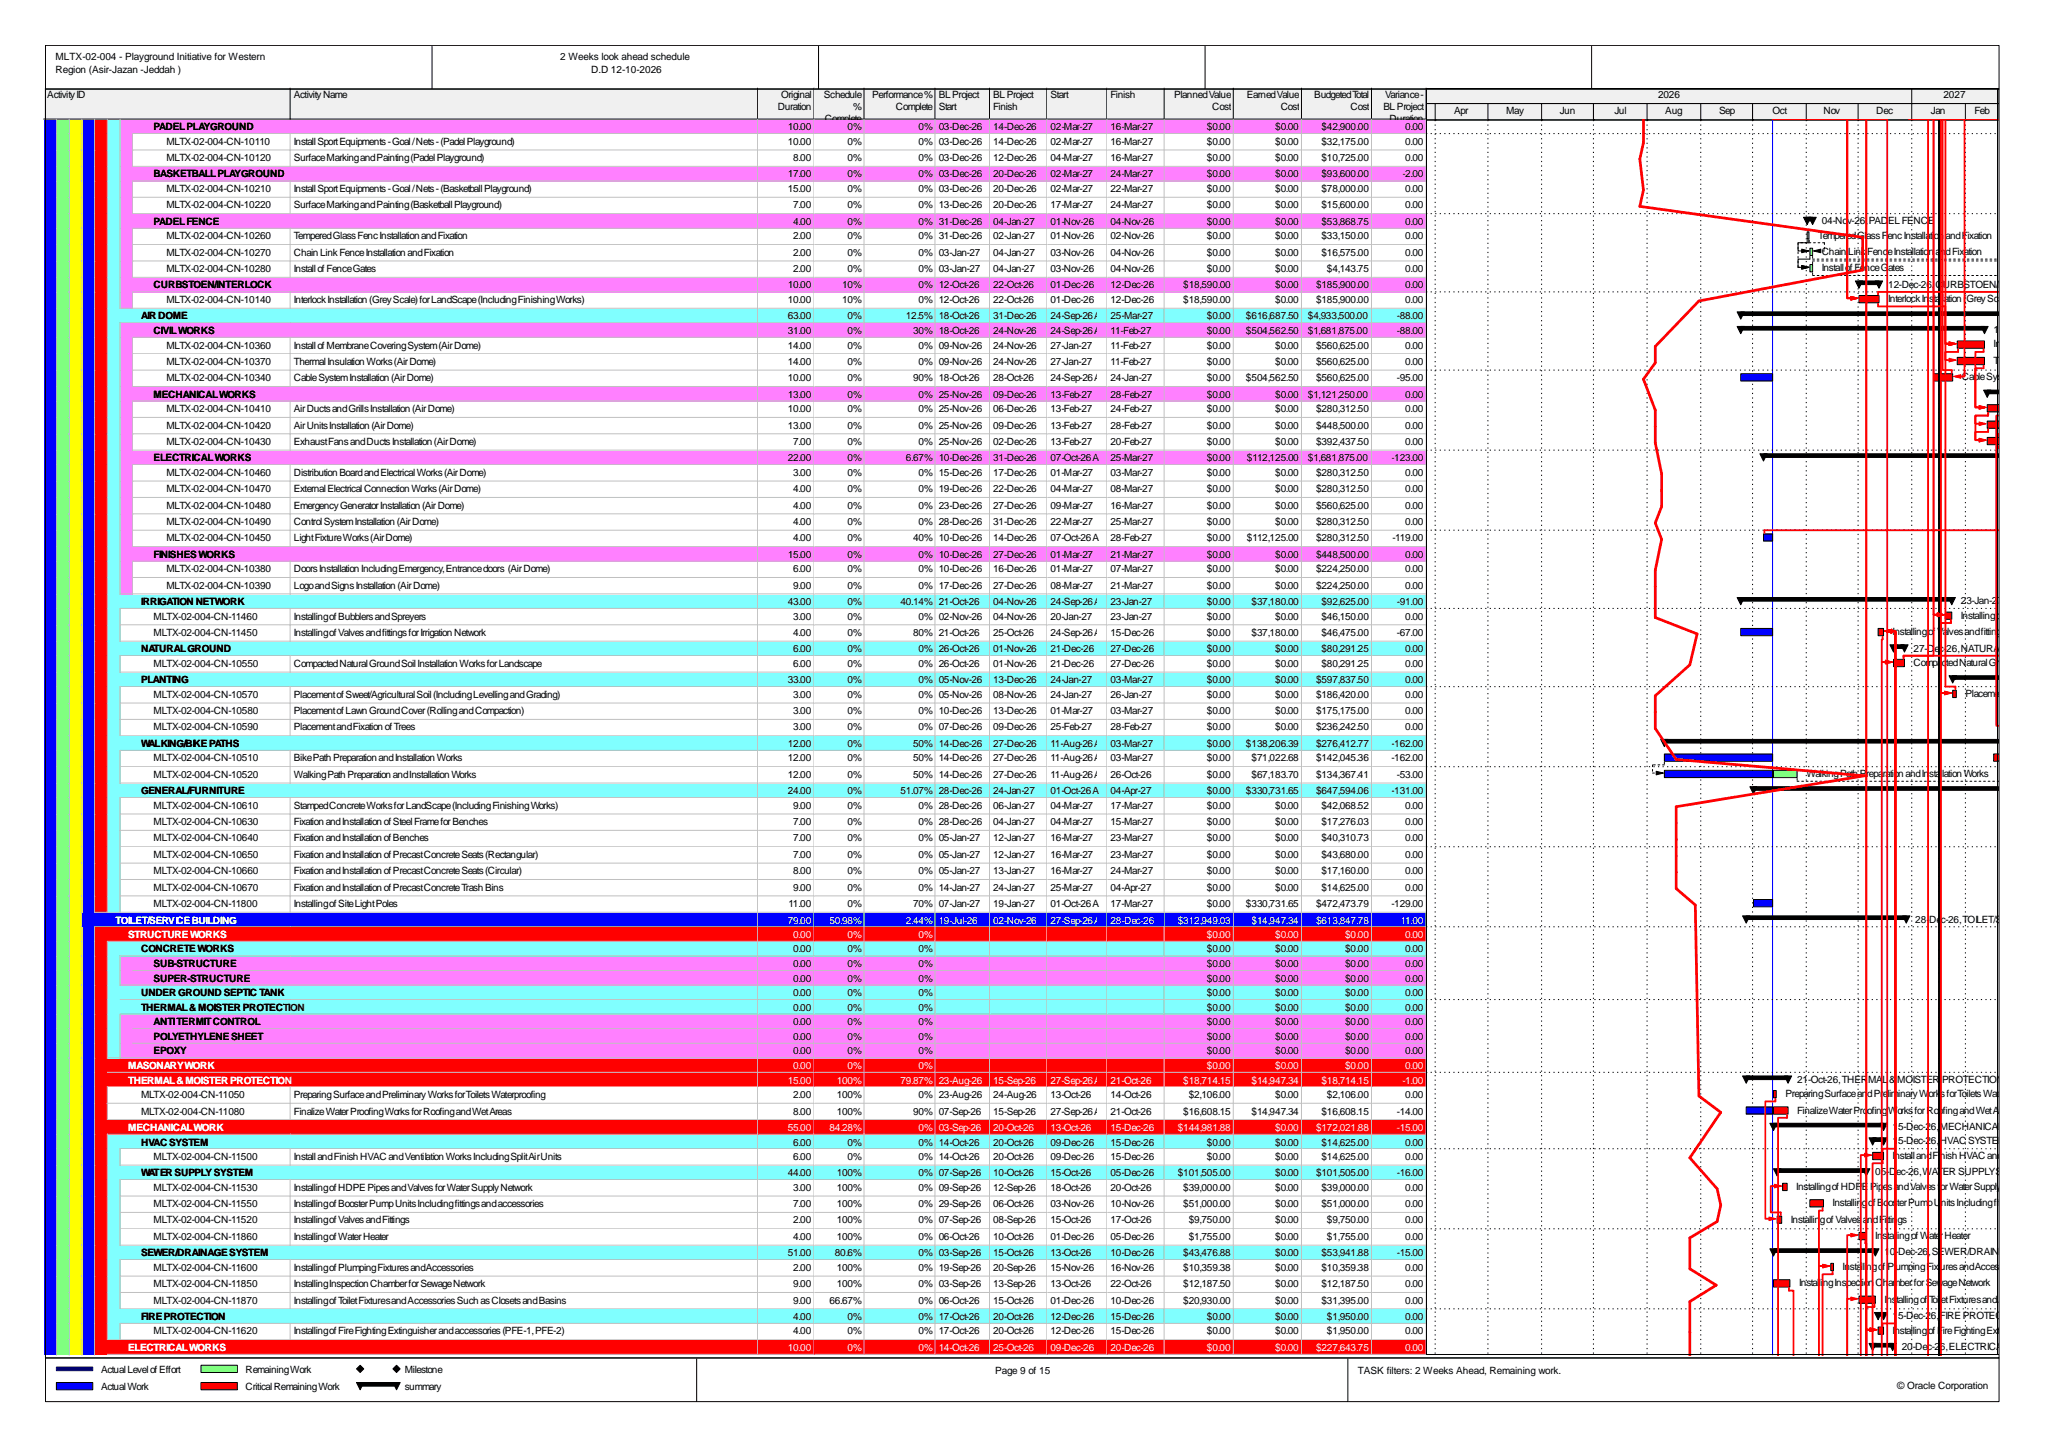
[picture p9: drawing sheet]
<svg xmlns="http://www.w3.org/2000/svg" width="594mm" height="420mm" viewBox="0 0 594 420" stroke-linecap="round" stroke-linejoin="round" font-family="sans-serif">
<defs><g id="words">
<g font-size="2.9">
<text x="16.1" y="17.4">MLTX-02-004 - Playground Initiative for Western</text>
<text x="162.4" y="17.4">2 Weeks look ahead schedule</text>
<text x="16.1" y="21">Region (Asir-Jazan -Jeddah )</text>
<text x="171.4" y="21">D.D 12-10-2026</text>
<text x="13.7" y="28.5">Activity ID</text>
<text x="85.2" y="28.5">Activity Name</text>
<text x="226.5" y="28.5">Original</text>
<text x="238.8" y="28.5">Schedule</text>
<text x="252.8" y="28.5">Performance %</text>
<text x="272.1" y="28.5">BL Project</text>
<text x="288" y="28.5">BL Project</text>
<text x="304.5" y="28.5">Start</text>
<text x="321.9" y="28.5">Finish</text>
<text x="340.4" y="28.5">Planned Value</text>
<text x="361.4" y="28.5">Earned Value</text>
<text x="381" y="28.5">Budgeted Total</text>
<text x="401.6" y="28.5">Variance -</text>
<text x="480.7" y="28.5">2026</text>
<text x="563.5" y="28.5">2027</text>
<text x="225.5" y="32">Duration</text>
<text x="239.1" y="35.4">Complete</text>
<text x="247.3" y="32">%</text>
<text x="259.7" y="32">Complete</text>
<text x="272.1" y="32">Start</text>
<text x="288" y="32">Finish</text>
<text x="351.5" y="32">Cost</text>
<text x="371.3" y="32">Cost</text>
<text x="391.5" y="32">Cost</text>
<text x="401.1" y="32">BL Project</text>
<text x="402.8" y="35.4">Duration</text>
<text x="421.6" y="33">Apr</text>
<text x="436.6" y="33">May</text>
<text x="452.2" y="33">Jun</text>
<text x="468" y="33">Jul</text>
<text x="482.8" y="33">Aug</text>
<text x="498.3" y="33">Sep</text>
<text x="513.8" y="33">Oct</text>
<text x="528.7" y="33">Nov</text>
<text x="543.9" y="33">Dec</text>
<text x="559.7" y="33">Jan</text>
<text x="572.4" y="33">Feb</text>
<text x="44.5" y="37.7">PADEL PLAYGROUND</text>
<text x="48.3" y="42">MLTX-02-004-CN-10110</text>
<text x="85.2" y="42">Install Sport Equipments - Goal / Nets - (Padel Playground)</text>
<text x="228.3" y="37.7">10.00</text>
<text x="228.3" y="42">10.00</text>
<text x="245.7" y="37.7">0%</text>
<text x="245.7" y="42">0%</text>
<text x="266.3" y="37.7">0%</text>
<text x="266.3" y="42">0%</text>
<text x="272.1" y="37.7">03-Dec-26</text>
<text x="272.1" y="42">03-Dec-26</text>
<text x="288" y="37.7">14-Dec-26</text>
<text x="288" y="42">14-Dec-26</text>
<text x="304.5" y="37.7">02-Mar-27</text>
<text x="304.5" y="42">02-Mar-27</text>
<text x="321.9" y="37.7">16-Mar-27</text>
<text x="321.9" y="42">16-Mar-27</text>
<text x="349.8" y="37.7">$0.00</text>
<text x="349.8" y="42">$0.00</text>
<text x="369.7" y="37.7">$0.00</text>
<text x="369.7" y="42">$0.00</text>
<text x="383.1" y="37.7">$42,900.00</text>
<text x="383.1" y="42">$32,175.00</text>
<text x="407.3" y="37.7">0.00</text>
<text x="407.3" y="42">0.00</text>
<text x="48.3" y="46.7">MLTX-02-004-CN-10120</text>
<text x="85.2" y="46.7">Surface Marking and Painting (Padel Playground)</text>
<text x="230" y="46.7">8.00</text>
<text x="245.7" y="46.7">0%</text>
<text x="266.3" y="46.7">0%</text>
<text x="272.1" y="46.7">03-Dec-26</text>
<text x="288" y="46.7">12-Dec-26</text>
<text x="304.5" y="46.7">04-Mar-27</text>
<text x="321.9" y="46.7">16-Mar-27</text>
<text x="349.8" y="46.7">$0.00</text>
<text x="369.7" y="46.7">$0.00</text>
<text x="383.1" y="46.7">$10,725.00</text>
<text x="407.3" y="46.7">0.00</text>
<text x="44.5" y="51.4">BASKETBALL PLAYGROUND</text>
<text x="228.3" y="51.4">17.00</text>
<text x="245.7" y="51.4">0%</text>
<text x="266.3" y="51.4">0%</text>
<text x="272.1" y="51.4">03-Dec-26</text>
<text x="288" y="51.4">20-Dec-26</text>
<text x="304.5" y="51.4">02-Mar-27</text>
<text x="321.9" y="51.4">24-Mar-27</text>
<text x="349.8" y="51.4">$0.00</text>
<text x="369.7" y="51.4">$0.00</text>
<text x="383.1" y="51.4">$93,600.00</text>
<text x="406.6" y="51.4">-2.00</text>
<text x="48.3" y="55.7">MLTX-02-004-CN-10210</text>
<text x="85.2" y="55.7">Install Sport Equipments - Goal / Nets - (Basketball Playground)</text>
<text x="228.3" y="55.7">15.00</text>
<text x="245.7" y="55.7">0%</text>
<text x="266.3" y="55.7">0%</text>
<text x="272.1" y="55.7">03-Dec-26</text>
<text x="288" y="55.7">20-Dec-26</text>
<text x="304.5" y="55.7">02-Mar-27</text>
<text x="321.9" y="55.7">22-Mar-27</text>
<text x="349.8" y="55.7">$0.00</text>
<text x="369.7" y="55.7">$0.00</text>
<text x="383.1" y="55.7">$78,000.00</text>
<text x="407.3" y="55.7">0.00</text>
<text x="44.5" y="65.2">PADEL FENCE</text>
<text x="48.3" y="60.4">MLTX-02-004-CN-10220</text>
<text x="85.2" y="60.4">Surface Marking and Painting (Basketball Playground)</text>
<text x="230" y="60.4">7.00</text>
<text x="230" y="65.2">4.00</text>
<text x="245.7" y="60.4">0%</text>
<text x="245.7" y="65.2">0%</text>
<text x="266.3" y="60.4">0%</text>
<text x="266.3" y="65.2">0%</text>
<text x="272.1" y="60.4">13-Dec-26</text>
<text x="272.1" y="65.2">31-Dec-26</text>
<text x="288" y="60.4">20-Dec-26</text>
<text x="288" y="65.2">04-Jan-27</text>
<text x="304.5" y="60.4">17-Mar-27</text>
<text x="304.5" y="65.2">01-Nov-26</text>
<text x="321.9" y="60.4">24-Mar-27</text>
<text x="321.9" y="65.2">04-Nov-26</text>
<text x="349.8" y="60.4">$0.00</text>
<text x="349.8" y="65.2">$0.00</text>
<text x="369.7" y="60.4">$0.00</text>
<text x="369.7" y="65.2">$0.00</text>
<text x="383.1" y="60.4">$15,600.00</text>
<text x="383.1" y="65.2">$53,868.75</text>
<text x="407.3" y="60.4">0.00</text>
<text x="407.3" y="65.2">0.00</text>
<text x="528.2" y="64.9">04-Nov-26, PADEL FENCE</text>
<text x="48.3" y="69.4">MLTX-02-004-CN-10260</text>
<text x="85.2" y="69.4">Tempered Glass Fenc Installation and Fixation</text>
<text x="230" y="69.4">2.00</text>
<text x="245.7" y="69.4">0%</text>
<text x="266.3" y="69.4">0%</text>
<text x="272.1" y="69.4">31-Dec-26</text>
<text x="288" y="69.4">02-Jan-27</text>
<text x="304.5" y="69.4">01-Nov-26</text>
<text x="321.9" y="69.4">02-Nov-26</text>
<text x="349.8" y="69.4">$0.00</text>
<text x="369.7" y="69.4">$0.00</text>
<text x="383.1" y="69.4">$33,150.00</text>
<text x="407.3" y="69.4">0.00</text>
<text x="527" y="69.1">Tempered Glass Fenc Installation and Fixation</text>
<text x="48.3" y="74.1">MLTX-02-004-CN-10270</text>
<text x="85.2" y="74.1">Chain Link Fence Installation and Fixation</text>
<text x="230" y="74.1">2.00</text>
<text x="245.7" y="74.1">0%</text>
<text x="266.3" y="74.1">0%</text>
<text x="272.1" y="74.1">03-Jan-27</text>
<text x="288" y="74.1">04-Jan-27</text>
<text x="304.5" y="74.1">03-Nov-26</text>
<text x="321.9" y="74.1">04-Nov-26</text>
<text x="349.8" y="74.1">$0.00</text>
<text x="369.7" y="74.1">$0.00</text>
<text x="383.1" y="74.1">$16,575.00</text>
<text x="407.3" y="74.1">0.00</text>
<text x="528.2" y="73.9">Chain Link Fence Installation and Fixation</text>
<text x="44.5" y="83.6">CURBSTOEN/INTERLOCK</text>
<text x="48.3" y="78.9">MLTX-02-004-CN-10280</text>
<text x="85.2" y="78.9">Install of Fence Gates</text>
<text x="228.3" y="83.6">10.00</text>
<text x="230" y="78.9">2.00</text>
<text x="244.2" y="83.6">10%</text>
<text x="245.7" y="78.9">0%</text>
<text x="266.3" y="78.9">0%</text>
<text x="266.3" y="83.6">0%</text>
<text x="272.1" y="78.9">03-Jan-27</text>
<text x="272.1" y="83.6">12-Oct-26</text>
<text x="288" y="78.9">04-Jan-27</text>
<text x="288" y="83.6">22-Oct-26</text>
<text x="304.5" y="78.9">03-Nov-26</text>
<text x="304.5" y="83.6">01-Dec-26</text>
<text x="321.9" y="78.9">04-Nov-26</text>
<text x="321.9" y="83.6">12-Dec-26</text>
<text x="343" y="83.6">$18,590.00</text>
<text x="349.8" y="78.9">$0.00</text>
<text x="369.7" y="78.9">$0.00</text>
<text x="369.7" y="83.6">$0.00</text>
<text x="381.5" y="83.6">$185,900.00</text>
<text x="384.6" y="78.9">$4,143.75</text>
<text x="407.3" y="78.9">0.00</text>
<text x="407.3" y="83.6">0.00</text>
<text x="528.2" y="78.6">Install of Fence Gates</text>
<text x="547.4" y="83.4">12-Dec-26, CURBSTOEN/INTERLOCK</text>
<text x="48.3" y="87.9">MLTX-02-004-CN-10140</text>
<text x="85.2" y="87.9">Interlock Installation (Grey Scale) for LandScape (Including Finishing Works)</text>
<text x="228.3" y="87.9">10.00</text>
<text x="244.2" y="87.9">10%</text>
<text x="266.3" y="87.9">0%</text>
<text x="272.1" y="87.9">12-Oct-26</text>
<text x="288" y="87.9">22-Oct-26</text>
<text x="304.5" y="87.9">01-Dec-26</text>
<text x="321.9" y="87.9">12-Dec-26</text>
<text x="343" y="87.9">$18,590.00</text>
<text x="369.7" y="87.9">$0.00</text>
<text x="381.5" y="87.9">$185,900.00</text>
<text x="407.3" y="87.9">0.00</text>
<text x="547.4" y="87.6">Interlock Installation (Grey Scale) for LandSc</text>
<text x="40.9" y="92.6">AIR DOME</text>
<text x="228.3" y="92.6">63.00</text>
<text x="245.7" y="92.6">0%</text>
<text x="262.6" y="92.6">12.5%</text>
<text x="272.1" y="92.6">18-Oct-26</text>
<text x="288" y="92.6">31-Dec-26</text>
<text x="304.5" y="92.6">24-Sep-26 A</text>
<text x="321.9" y="92.6">25-Mar-27</text>
<text x="349.8" y="92.6">$0.00</text>
<text x="361.2" y="92.6">$616,687.50</text>
<text x="379.1" y="92.6">$4,933,500.00</text>
<text x="405" y="92.6">-88.00</text>
<text x="44.5" y="96.8">CIVIL WORKS</text>
<text x="48.3" y="101.1">MLTX-02-004-CN-10360</text>
<text x="85.2" y="101.1">Install of Membrane Covering System (Air Dome)</text>
<text x="228.3" y="96.8">31.00</text>
<text x="228.3" y="101.1">14.00</text>
<text x="245.7" y="96.8">0%</text>
<text x="245.7" y="101.1">0%</text>
<text x="264.8" y="96.8">30%</text>
<text x="266.3" y="101.1">0%</text>
<text x="272.1" y="96.8">18-Oct-26</text>
<text x="272.1" y="101.1">09-Nov-26</text>
<text x="288" y="96.8">24-Nov-26</text>
<text x="288" y="101.1">24-Nov-26</text>
<text x="304.5" y="96.8">24-Sep-26 A</text>
<text x="304.5" y="101.1">27-Jan-27</text>
<text x="321.9" y="96.8">11-Feb-27</text>
<text x="321.9" y="101.1">11-Feb-27</text>
<text x="349.8" y="96.8">$0.00</text>
<text x="349.8" y="101.1">$0.00</text>
<text x="361.2" y="96.8">$504,562.50</text>
<text x="369.7" y="101.1">$0.00</text>
<text x="379.1" y="96.8">$1,681,875.00</text>
<text x="381.5" y="101.1">$560,625.00</text>
<text x="405" y="96.8">-88.00</text>
<text x="407.3" y="101.1">0.00</text>
<text x="577.9" y="96.6">11-Feb-27, CIV</text>
<text x="577.9" y="100.7">Install of Membr</text>
<text x="48.3" y="105.8">MLTX-02-004-CN-10370</text>
<text x="85.2" y="105.8">Thermal Insulation Works (Air Dome)</text>
<text x="228.3" y="105.8">14.00</text>
<text x="245.7" y="105.8">0%</text>
<text x="266.3" y="105.8">0%</text>
<text x="272.1" y="105.8">09-Nov-26</text>
<text x="288" y="105.8">24-Nov-26</text>
<text x="304.5" y="105.8">27-Jan-27</text>
<text x="321.9" y="105.8">11-Feb-27</text>
<text x="349.8" y="105.8">$0.00</text>
<text x="369.7" y="105.8">$0.00</text>
<text x="381.5" y="105.8">$560,625.00</text>
<text x="407.3" y="105.8">0.00</text>
<text x="577.9" y="105.5">Thermal Insulat</text>
<text x="48.3" y="110.5">MLTX-02-004-CN-10340</text>
<text x="85.2" y="110.5">Cable System Installation (Air Dome)</text>
<text x="228.3" y="110.5">10.00</text>
<text x="245.7" y="110.5">0%</text>
<text x="264.8" y="110.5">90%</text>
<text x="272.1" y="110.5">18-Oct-26</text>
<text x="288" y="110.5">28-Oct-26</text>
<text x="304.5" y="110.5">24-Sep-26 A</text>
<text x="321.9" y="110.5">24-Jan-27</text>
<text x="349.8" y="110.5">$0.00</text>
<text x="361.2" y="110.5">$504,562.50</text>
<text x="381.5" y="110.5">$560,625.00</text>
<text x="405" y="110.5">-95.00</text>
<text x="568.7" y="110.3">Cable System Installation</text>
<text x="44.5" y="115.3">MECHANICAL WORKS</text>
<text x="48.3" y="119.5">MLTX-02-004-CN-10410</text>
<text x="85.2" y="119.5">Air Ducts and Grills Installation (Air Dome)</text>
<text x="228.3" y="115.3">13.00</text>
<text x="228.3" y="119.5">10.00</text>
<text x="245.7" y="115.3">0%</text>
<text x="245.7" y="119.5">0%</text>
<text x="266.3" y="115.3">0%</text>
<text x="266.3" y="119.5">0%</text>
<text x="272.1" y="115.3">25-Nov-26</text>
<text x="272.1" y="119.5">25-Nov-26</text>
<text x="288" y="115.3">09-Dec-26</text>
<text x="288" y="119.5">06-Dec-26</text>
<text x="304.5" y="115.3">13-Feb-27</text>
<text x="304.5" y="119.5">13-Feb-27</text>
<text x="321.9" y="115.3">28-Feb-27</text>
<text x="321.9" y="119.5">24-Feb-27</text>
<text x="349.8" y="115.3">$0.00</text>
<text x="349.8" y="119.5">$0.00</text>
<text x="369.7" y="115.3">$0.00</text>
<text x="369.7" y="119.5">$0.00</text>
<text x="379.1" y="115.3">$1,121,250.00</text>
<text x="381.5" y="119.5">$280,312.50</text>
<text x="407.3" y="115.3">0.00</text>
<text x="407.3" y="119.5">0.00</text>
<text x="48.3" y="124.3">MLTX-02-004-CN-10420</text>
<text x="85.2" y="124.3">Air Units Installation (Air Dome)</text>
<text x="228.3" y="124.3">13.00</text>
<text x="245.7" y="124.3">0%</text>
<text x="266.3" y="124.3">0%</text>
<text x="272.1" y="124.3">25-Nov-26</text>
<text x="288" y="124.3">09-Dec-26</text>
<text x="304.5" y="124.3">13-Feb-27</text>
<text x="321.9" y="124.3">28-Feb-27</text>
<text x="349.8" y="124.3">$0.00</text>
<text x="369.7" y="124.3">$0.00</text>
<text x="381.5" y="124.3">$448,500.00</text>
<text x="407.3" y="124.3">0.00</text>
<text x="48.3" y="129">MLTX-02-004-CN-10430</text>
<text x="85.2" y="129">Exhaust Fans and Ducts Installation (Air Dome)</text>
<text x="230" y="129">7.00</text>
<text x="245.7" y="129">0%</text>
<text x="266.3" y="129">0%</text>
<text x="272.1" y="129">25-Nov-26</text>
<text x="288" y="129">02-Dec-26</text>
<text x="304.5" y="129">13-Feb-27</text>
<text x="321.9" y="129">20-Feb-27</text>
<text x="349.8" y="129">$0.00</text>
<text x="369.7" y="129">$0.00</text>
<text x="381.5" y="129">$392,437.50</text>
<text x="407.3" y="129">0.00</text>
<text x="44.5" y="133.7">ELECTRICAL WORKS</text>
<text x="48.3" y="138">MLTX-02-004-CN-10460</text>
<text x="85.2" y="138">Distribution Board and Electrical Works (Air Dome)</text>
<text x="228.3" y="133.7">22.00</text>
<text x="230" y="138">3.00</text>
<text x="245.7" y="133.7">0%</text>
<text x="245.7" y="138">0%</text>
<text x="262.6" y="133.7">6.67%</text>
<text x="266.3" y="138">0%</text>
<text x="272.1" y="133.7">10-Dec-26</text>
<text x="272.1" y="138">15-Dec-26</text>
<text x="288" y="133.7">31-Dec-26</text>
<text x="288" y="138">17-Dec-26</text>
<text x="304.5" y="133.7">07-Oct-26 A</text>
<text x="304.5" y="138">01-Mar-27</text>
<text x="321.9" y="133.7">25-Mar-27</text>
<text x="321.9" y="138">03-Mar-27</text>
<text x="349.8" y="133.7">$0.00</text>
<text x="349.8" y="138">$0.00</text>
<text x="361.4" y="133.7">$112,125.00</text>
<text x="369.7" y="138">$0.00</text>
<text x="379.1" y="133.7">$1,681,875.00</text>
<text x="381.5" y="138">$280,312.50</text>
<text x="403.4" y="133.7">-123.00</text>
<text x="407.3" y="138">0.00</text>
<text x="48.3" y="142.7">MLTX-02-004-CN-10470</text>
<text x="85.2" y="142.7">External Electrical Connection Works (Air Dome)</text>
<text x="230" y="142.7">4.00</text>
<text x="245.7" y="142.7">0%</text>
<text x="266.3" y="142.7">0%</text>
<text x="272.1" y="142.7">19-Dec-26</text>
<text x="288" y="142.7">22-Dec-26</text>
<text x="304.5" y="142.7">04-Mar-27</text>
<text x="321.9" y="142.7">08-Mar-27</text>
<text x="349.8" y="142.7">$0.00</text>
<text x="369.7" y="142.7">$0.00</text>
<text x="381.5" y="142.7">$280,312.50</text>
<text x="407.3" y="142.7">0.00</text>
<text x="48.3" y="147.5">MLTX-02-004-CN-10480</text>
<text x="85.2" y="147.5">Emergency Generator Installation (Air Dome)</text>
<text x="230" y="147.5">4.00</text>
<text x="245.7" y="147.5">0%</text>
<text x="266.3" y="147.5">0%</text>
<text x="272.1" y="147.5">23-Dec-26</text>
<text x="288" y="147.5">27-Dec-26</text>
<text x="304.5" y="147.5">09-Mar-27</text>
<text x="321.9" y="147.5">16-Mar-27</text>
<text x="349.8" y="147.5">$0.00</text>
<text x="369.7" y="147.5">$0.00</text>
<text x="381.5" y="147.5">$560,625.00</text>
<text x="407.3" y="147.5">0.00</text>
<text x="48.3" y="152.2">MLTX-02-004-CN-10490</text>
<text x="85.2" y="152.2">Control System Installation (Air Dome)</text>
<text x="230" y="152.2">4.00</text>
<text x="245.7" y="152.2">0%</text>
<text x="266.3" y="152.2">0%</text>
<text x="272.1" y="152.2">28-Dec-26</text>
<text x="288" y="152.2">31-Dec-26</text>
<text x="304.5" y="152.2">22-Mar-27</text>
<text x="321.9" y="152.2">25-Mar-27</text>
<text x="349.8" y="152.2">$0.00</text>
<text x="369.7" y="152.2">$0.00</text>
<text x="381.5" y="152.2">$280,312.50</text>
<text x="407.3" y="152.2">0.00</text>
<text x="44.5" y="161.7">FINISHES WORKS</text>
<text x="48.3" y="156.9">MLTX-02-004-CN-10450</text>
<text x="85.2" y="156.9">Light Fixture Works (Air Dome)</text>
<text x="228.3" y="161.7">15.00</text>
<text x="230" y="156.9">4.00</text>
<text x="245.7" y="156.9">0%</text>
<text x="245.7" y="161.7">0%</text>
<text x="264.8" y="156.9">40%</text>
<text x="266.3" y="161.7">0%</text>
<text x="272.1" y="156.9">10-Dec-26</text>
<text x="272.1" y="161.7">10-Dec-26</text>
<text x="288" y="156.9">14-Dec-26</text>
<text x="288" y="161.7">27-Dec-26</text>
<text x="304.5" y="156.9">07-Oct-26 A</text>
<text x="304.5" y="161.7">01-Mar-27</text>
<text x="321.9" y="156.9">28-Feb-27</text>
<text x="321.9" y="161.7">21-Mar-27</text>
<text x="349.8" y="156.9">$0.00</text>
<text x="349.8" y="161.7">$0.00</text>
<text x="361.4" y="156.9">$112,125.00</text>
<text x="369.7" y="161.7">$0.00</text>
<text x="381.5" y="156.9">$280,312.50</text>
<text x="381.5" y="161.7">$448,500.00</text>
<text x="403.7" y="156.9">-119.00</text>
<text x="407.3" y="161.7">0.00</text>
<text x="48.3" y="165.9">MLTX-02-004-CN-10380</text>
<text x="85.2" y="165.9">Doors Installation Including Emergency, Entrance doors (Air Dome)</text>
<text x="230" y="165.9">6.00</text>
<text x="245.7" y="165.9">0%</text>
<text x="266.3" y="165.9">0%</text>
<text x="272.1" y="165.9">10-Dec-26</text>
<text x="288" y="165.9">16-Dec-26</text>
<text x="304.5" y="165.9">01-Mar-27</text>
<text x="321.9" y="165.9">07-Mar-27</text>
<text x="349.8" y="165.9">$0.00</text>
<text x="369.7" y="165.9">$0.00</text>
<text x="381.5" y="165.9">$224,250.00</text>
<text x="407.3" y="165.9">0.00</text>
<text x="48.3" y="170.7">MLTX-02-004-CN-10390</text>
<text x="85.2" y="170.7">Logo and Signs Installation (Air Dome)</text>
<text x="230" y="170.7">9.00</text>
<text x="245.7" y="170.7">0%</text>
<text x="266.3" y="170.7">0%</text>
<text x="272.1" y="170.7">17-Dec-26</text>
<text x="288" y="170.7">27-Dec-26</text>
<text x="304.5" y="170.7">08-Mar-27</text>
<text x="321.9" y="170.7">21-Mar-27</text>
<text x="349.8" y="170.7">$0.00</text>
<text x="369.7" y="170.7">$0.00</text>
<text x="381.5" y="170.7">$224,250.00</text>
<text x="407.3" y="170.7">0.00</text>
<text x="40.9" y="175.4">IRRIGATION NETWORK</text>
<text x="44.5" y="179.6">MLTX-02-004-CN-11460</text>
<text x="85.2" y="179.6">Installing of Bubblers and Spreyers</text>
<text x="228.3" y="175.4">43.00</text>
<text x="230" y="179.6">3.00</text>
<text x="245.7" y="175.4">0%</text>
<text x="245.7" y="179.6">0%</text>
<text x="261" y="175.4">40.14%</text>
<text x="266.3" y="179.6">0%</text>
<text x="272.1" y="175.4">21-Oct-26</text>
<text x="272.1" y="179.6">02-Nov-26</text>
<text x="288" y="175.4">04-Nov-26</text>
<text x="288" y="179.6">04-Nov-26</text>
<text x="304.5" y="175.4">24-Sep-26 A</text>
<text x="304.5" y="179.6">20-Jan-27</text>
<text x="321.9" y="175.4">23-Jan-27</text>
<text x="321.9" y="179.6">23-Jan-27</text>
<text x="349.8" y="175.4">$0.00</text>
<text x="349.8" y="179.6">$0.00</text>
<text x="362.8" y="175.4">$37,180.00</text>
<text x="369.7" y="179.6">$0.00</text>
<text x="383.1" y="175.4">$92,625.00</text>
<text x="383.1" y="179.6">$46,150.00</text>
<text x="405" y="175.4">-91.00</text>
<text x="407.3" y="179.6">0.00</text>
<text x="568.5" y="175.1">23-Jan-27, IRRIGATION</text>
<text x="568.5" y="179.3">Installing of Bubblers and</text>
<text x="44.5" y="184.4">MLTX-02-004-CN-11450</text>
<text x="85.2" y="184.4">Installing of Valves and fittings for Irrigation Network</text>
<text x="230" y="184.4">4.00</text>
<text x="245.7" y="184.4">0%</text>
<text x="264.8" y="184.4">80%</text>
<text x="272.1" y="184.4">21-Oct-26</text>
<text x="288" y="184.4">25-Oct-26</text>
<text x="304.5" y="184.4">24-Sep-26 A</text>
<text x="321.9" y="184.4">15-Dec-26</text>
<text x="349.8" y="184.4">$0.00</text>
<text x="362.8" y="184.4">$37,180.00</text>
<text x="383.1" y="184.4">$46,475.00</text>
<text x="405" y="184.4">-67.00</text>
<text x="548.6" y="184.1">Installing of Valves and fittings for Irrigation</text>
<text x="40.9" y="189.1">NATURAL GROUND</text>
<text x="230" y="189.1">6.00</text>
<text x="245.7" y="189.1">0%</text>
<text x="266.3" y="189.1">0%</text>
<text x="272.1" y="189.1">26-Oct-26</text>
<text x="288" y="189.1">01-Nov-26</text>
<text x="304.5" y="189.1">21-Dec-26</text>
<text x="321.9" y="189.1">27-Dec-26</text>
<text x="349.8" y="189.1">$0.00</text>
<text x="369.7" y="189.1">$0.00</text>
<text x="383.1" y="189.1">$80,291.25</text>
<text x="407.3" y="189.1">0.00</text>
<text x="554.7" y="188.9">27-Dec-26, NATURAL GROUND</text>
<text x="44.5" y="193.3">MLTX-02-004-CN-10550</text>
<text x="85.2" y="193.3">Compacted Natural Ground Soil Installation Works for Landscape</text>
<text x="230" y="193.3">6.00</text>
<text x="245.7" y="193.3">0%</text>
<text x="266.3" y="193.3">0%</text>
<text x="272.1" y="193.3">26-Oct-26</text>
<text x="288" y="193.3">01-Nov-26</text>
<text x="304.5" y="193.3">21-Dec-26</text>
<text x="321.9" y="193.3">27-Dec-26</text>
<text x="349.8" y="193.3">$0.00</text>
<text x="369.7" y="193.3">$0.00</text>
<text x="383.1" y="193.3">$80,291.25</text>
<text x="407.3" y="193.3">0.00</text>
<text x="554.7" y="193">Compacted Natural Ground Soil Insta</text>
<text x="40.9" y="198.1">PLANTING</text>
<text x="44.5" y="202.2">MLTX-02-004-CN-10570</text>
<text x="85.2" y="202.2">Placement of Sweet/Agricultural Soil (Including Levelling and Grading)</text>
<text x="228.3" y="198.1">33.00</text>
<text x="230" y="202.2">3.00</text>
<text x="245.7" y="198.1">0%</text>
<text x="245.7" y="202.2">0%</text>
<text x="266.3" y="198.1">0%</text>
<text x="266.3" y="202.2">0%</text>
<text x="272.1" y="198.1">05-Nov-26</text>
<text x="272.1" y="202.2">05-Nov-26</text>
<text x="288" y="198.1">13-Dec-26</text>
<text x="288" y="202.2">08-Nov-26</text>
<text x="304.5" y="198.1">24-Jan-27</text>
<text x="304.5" y="202.2">24-Jan-27</text>
<text x="321.9" y="198.1">03-Mar-27</text>
<text x="321.9" y="202.2">26-Jan-27</text>
<text x="349.8" y="198.1">$0.00</text>
<text x="349.8" y="202.2">$0.00</text>
<text x="369.7" y="198.1">$0.00</text>
<text x="369.7" y="202.2">$0.00</text>
<text x="381.5" y="198.1">$597,837.50</text>
<text x="381.5" y="202.2">$186,420.00</text>
<text x="407.3" y="198.1">0.00</text>
<text x="407.3" y="202.2">0.00</text>
<text x="569.8" y="202">Placement of Sweet/Ag</text>
<text x="44.5" y="207">MLTX-02-004-CN-10580</text>
<text x="85.2" y="207">Placement of Lawn Ground Cover (Rolling and Compaction)</text>
<text x="230" y="207">3.00</text>
<text x="245.7" y="207">0%</text>
<text x="266.3" y="207">0%</text>
<text x="272.1" y="207">10-Dec-26</text>
<text x="288" y="207">13-Dec-26</text>
<text x="304.5" y="207">01-Mar-27</text>
<text x="321.9" y="207">03-Mar-27</text>
<text x="349.8" y="207">$0.00</text>
<text x="369.7" y="207">$0.00</text>
<text x="381.5" y="207">$175,175.00</text>
<text x="407.3" y="207">0.00</text>
<text x="44.5" y="211.7">MLTX-02-004-CN-10590</text>
<text x="85.2" y="211.7">Placement and Fixation of Trees</text>
<text x="230" y="211.7">3.00</text>
<text x="245.7" y="211.7">0%</text>
<text x="266.3" y="211.7">0%</text>
<text x="272.1" y="211.7">07-Dec-26</text>
<text x="288" y="211.7">09-Dec-26</text>
<text x="304.5" y="211.7">25-Feb-27</text>
<text x="321.9" y="211.7">28-Feb-27</text>
<text x="349.8" y="211.7">$0.00</text>
<text x="369.7" y="211.7">$0.00</text>
<text x="381.5" y="211.7">$236,242.50</text>
<text x="407.3" y="211.7">0.00</text>
<text x="40.9" y="216.5">WALKING/BIKE PATHS</text>
<text x="44.5" y="220.7">MLTX-02-004-CN-10510</text>
<text x="85.2" y="220.7">Bike Path Preparation and Installation Works</text>
<text x="228.3" y="216.5">12.00</text>
<text x="228.3" y="220.7">12.00</text>
<text x="245.7" y="216.5">0%</text>
<text x="245.7" y="220.7">0%</text>
<text x="264.8" y="216.5">50%</text>
<text x="264.8" y="220.7">50%</text>
<text x="272.1" y="216.5">14-Dec-26</text>
<text x="272.1" y="220.7">14-Dec-26</text>
<text x="288" y="216.5">27-Dec-26</text>
<text x="288" y="220.7">27-Dec-26</text>
<text x="304.5" y="216.5">11-Aug-26 A</text>
<text x="304.5" y="220.7">11-Aug-26 A</text>
<text x="321.9" y="216.5">03-Mar-27</text>
<text x="321.9" y="220.7">03-Mar-27</text>
<text x="349.8" y="216.5">$0.00</text>
<text x="349.8" y="220.7">$0.00</text>
<text x="361.2" y="216.5">$138,206.39</text>
<text x="362.8" y="220.7">$71,022.68</text>
<text x="381.5" y="216.5">$276,412.77</text>
<text x="381.5" y="220.7">$142,045.36</text>
<text x="403.4" y="216.5">-162.00</text>
<text x="403.4" y="220.7">-162.00</text>
<text x="44.5" y="225.4">MLTX-02-004-CN-10520</text>
<text x="85.2" y="225.4">Walking Path Preparation and Installation Works</text>
<text x="228.3" y="225.4">12.00</text>
<text x="245.7" y="225.4">0%</text>
<text x="264.8" y="225.4">50%</text>
<text x="272.1" y="225.4">14-Dec-26</text>
<text x="288" y="225.4">27-Dec-26</text>
<text x="304.5" y="225.4">11-Aug-26 A</text>
<text x="321.9" y="225.4">26-Oct-26</text>
<text x="349.8" y="225.4">$0.00</text>
<text x="362.8" y="225.4">$67,183.70</text>
<text x="381.5" y="225.4">$134,367.41</text>
<text x="405" y="225.4">-53.00</text>
<text x="523.7" y="225.2">Walking Path Preparation and Installation Works</text>
<text x="40.9" y="230.2">GENERAL/FURNITURE</text>
<text x="228.3" y="230.2">24.00</text>
<text x="245.7" y="230.2">0%</text>
<text x="261" y="230.2">51.07%</text>
<text x="272.1" y="230.2">28-Dec-26</text>
<text x="288" y="230.2">24-Jan-27</text>
<text x="304.5" y="230.2">01-Oct-26 A</text>
<text x="321.9" y="230.2">04-Apr-27</text>
<text x="349.8" y="230.2">$0.00</text>
<text x="361.2" y="230.2">$330,731.65</text>
<text x="381.5" y="230.2">$647,594.06</text>
<text x="403.4" y="230.2">-131.00</text>
<text x="44.5" y="234.4">MLTX-02-004-CN-10610</text>
<text x="44.5" y="239.2">MLTX-02-004-CN-10630</text>
<text x="85.2" y="234.4">Stamped Concrete Works for LandScape (Including Finishing Works)</text>
<text x="85.2" y="239.2">Fixation and Installation of Steel Frame for Benches</text>
<text x="230" y="234.4">9.00</text>
<text x="230" y="239.2">7.00</text>
<text x="245.7" y="234.4">0%</text>
<text x="245.7" y="239.2">0%</text>
<text x="266.3" y="234.4">0%</text>
<text x="266.3" y="239.2">0%</text>
<text x="272.1" y="234.4">28-Dec-26</text>
<text x="272.1" y="239.2">28-Dec-26</text>
<text x="288" y="234.4">06-Jan-27</text>
<text x="288" y="239.2">04-Jan-27</text>
<text x="304.5" y="234.4">04-Mar-27</text>
<text x="304.5" y="239.2">04-Mar-27</text>
<text x="321.9" y="234.4">17-Mar-27</text>
<text x="321.9" y="239.2">15-Mar-27</text>
<text x="349.8" y="234.4">$0.00</text>
<text x="349.8" y="239.2">$0.00</text>
<text x="369.7" y="234.4">$0.00</text>
<text x="369.7" y="239.2">$0.00</text>
<text x="383.1" y="234.4">$42,068.52</text>
<text x="383.1" y="239.2">$17,276.03</text>
<text x="407.3" y="234.4">0.00</text>
<text x="407.3" y="239.2">0.00</text>
<text x="44.5" y="243.9">MLTX-02-004-CN-10640</text>
<text x="85.2" y="243.9">Fixation and Installation of Benches</text>
<text x="230" y="243.9">7.00</text>
<text x="245.7" y="243.9">0%</text>
<text x="266.3" y="243.9">0%</text>
<text x="272.1" y="243.9">05-Jan-27</text>
<text x="288" y="243.9">12-Jan-27</text>
<text x="304.5" y="243.9">16-Mar-27</text>
<text x="321.9" y="243.9">23-Mar-27</text>
<text x="349.8" y="243.9">$0.00</text>
<text x="369.7" y="243.9">$0.00</text>
<text x="383.1" y="243.9">$40,310.73</text>
<text x="407.3" y="243.9">0.00</text>
<text x="44.5" y="248.6">MLTX-02-004-CN-10650</text>
<text x="85.2" y="248.6">Fixation and Installation of Precast Concrete Seats (Rectangular)</text>
<text x="230" y="248.6">7.00</text>
<text x="245.7" y="248.6">0%</text>
<text x="266.3" y="248.6">0%</text>
<text x="272.1" y="248.6">05-Jan-27</text>
<text x="288" y="248.6">12-Jan-27</text>
<text x="304.5" y="248.6">16-Mar-27</text>
<text x="321.9" y="248.6">23-Mar-27</text>
<text x="349.8" y="248.6">$0.00</text>
<text x="369.7" y="248.6">$0.00</text>
<text x="383.1" y="248.6">$43,680.00</text>
<text x="407.3" y="248.6">0.00</text>
<text x="44.5" y="253.5">MLTX-02-004-CN-10660</text>
<text x="85.2" y="253.5">Fixation and Installation of Precast Concrete Seats (Circular)</text>
<text x="230" y="253.5">8.00</text>
<text x="245.7" y="253.5">0%</text>
<text x="266.3" y="253.5">0%</text>
<text x="272.1" y="253.5">05-Jan-27</text>
<text x="288" y="253.5">13-Jan-27</text>
<text x="304.5" y="253.5">16-Mar-27</text>
<text x="321.9" y="253.5">24-Mar-27</text>
<text x="349.8" y="253.5">$0.00</text>
<text x="369.7" y="253.5">$0.00</text>
<text x="383.1" y="253.5">$17,160.00</text>
<text x="407.3" y="253.5">0.00</text>
<text x="44.5" y="258.2">MLTX-02-004-CN-10670</text>
<text x="44.5" y="262.9">MLTX-02-004-CN-11800</text>
<text x="85.2" y="258.2">Fixation and Installation of Precast Concrete Trash Bins</text>
<text x="85.2" y="262.9">Installing of Site Light Poles</text>
<text x="228.6" y="262.9">11.00</text>
<text x="230" y="258.2">9.00</text>
<text x="245.7" y="258.2">0%</text>
<text x="245.7" y="262.9">0%</text>
<text x="264.8" y="262.9">70%</text>
<text x="266.3" y="258.2">0%</text>
<text x="272.1" y="258.2">14-Jan-27</text>
<text x="272.1" y="262.9">07-Jan-27</text>
<text x="288" y="258.2">24-Jan-27</text>
<text x="288" y="262.9">19-Jan-27</text>
<text x="304.5" y="258.2">25-Mar-27</text>
<text x="304.5" y="262.9">01-Oct-26 A</text>
<text x="321.9" y="258.2">04-Apr-27</text>
<text x="321.9" y="262.9">17-Mar-27</text>
<text x="349.8" y="258.2">$0.00</text>
<text x="349.8" y="262.9">$0.00</text>
<text x="361.2" y="262.9">$330,731.65</text>
<text x="369.7" y="258.2">$0.00</text>
<text x="381.5" y="262.9">$472,473.79</text>
<text x="383.1" y="258.2">$14,625.00</text>
<text x="403.4" y="262.9">-129.00</text>
<text x="407.3" y="258.2">0.00</text>
<text x="555.2" y="267.4">28-Dec-26, TOILET/SERVICE BU</text>
<text x="40.9" y="276.1">CONCRETE WORKS</text>
<text x="44.5" y="280.3">SUB-STRUCTURE</text>
<text x="230" y="276.1">0.00</text>
<text x="230" y="280.3">0.00</text>
<text x="245.7" y="276.1">0%</text>
<text x="245.7" y="280.3">0%</text>
<text x="266.3" y="276.1">0%</text>
<text x="266.3" y="280.3">0%</text>
<text x="349.8" y="276.1">$0.00</text>
<text x="349.8" y="280.3">$0.00</text>
<text x="369.7" y="276.1">$0.00</text>
<text x="369.7" y="280.3">$0.00</text>
<text x="390" y="276.1">$0.00</text>
<text x="390" y="280.3">$0.00</text>
<text x="407.3" y="276.1">0.00</text>
<text x="407.3" y="280.3">0.00</text>
<text x="44.5" y="284.5">SUPER-STRUCTURE</text>
<text x="230" y="284.5">0.00</text>
<text x="245.7" y="284.5">0%</text>
<text x="266.3" y="284.5">0%</text>
<text x="349.8" y="284.5">$0.00</text>
<text x="369.7" y="284.5">$0.00</text>
<text x="390" y="284.5">$0.00</text>
<text x="407.3" y="284.5">0.00</text>
<text x="40.9" y="288.8">UNDER GROUND SEPTIC TANK</text>
<text x="40.9" y="293">THERMAL &amp; MOISTER PROTECTION</text>
<text x="230" y="288.8">0.00</text>
<text x="230" y="293">0.00</text>
<text x="245.7" y="288.8">0%</text>
<text x="245.7" y="293">0%</text>
<text x="266.3" y="288.8">0%</text>
<text x="266.3" y="293">0%</text>
<text x="349.8" y="288.8">$0.00</text>
<text x="349.8" y="293">$0.00</text>
<text x="369.7" y="288.8">$0.00</text>
<text x="369.7" y="293">$0.00</text>
<text x="390" y="288.8">$0.00</text>
<text x="390" y="293">$0.00</text>
<text x="407.3" y="288.8">0.00</text>
<text x="407.3" y="293">0.00</text>
<text x="44.5" y="297.1">ANTI TERMIT CONTROL</text>
<text x="230" y="297.1">0.00</text>
<text x="245.7" y="297.1">0%</text>
<text x="266.3" y="297.1">0%</text>
<text x="349.8" y="297.1">$0.00</text>
<text x="369.7" y="297.1">$0.00</text>
<text x="390" y="297.1">$0.00</text>
<text x="407.3" y="297.1">0.00</text>
<text x="44.5" y="301.4">POLYETHYLENE SHEET</text>
<text x="44.5" y="305.6">EPOXY</text>
<text x="230" y="301.4">0.00</text>
<text x="230" y="305.6">0.00</text>
<text x="245.7" y="301.4">0%</text>
<text x="245.7" y="305.6">0%</text>
<text x="266.3" y="301.4">0%</text>
<text x="266.3" y="305.6">0%</text>
<text x="349.8" y="301.4">$0.00</text>
<text x="349.8" y="305.6">$0.00</text>
<text x="369.7" y="301.4">$0.00</text>
<text x="369.7" y="305.6">$0.00</text>
<text x="390" y="301.4">$0.00</text>
<text x="390" y="305.6">$0.00</text>
<text x="407.3" y="301.4">0.00</text>
<text x="407.3" y="305.6">0.00</text>
<text x="517.6" y="318">Preparing Surface and Preliminary Works for Toilets Waterproofing</text>
<text x="521" y="313.8">21-Oct-26, THERMAL &amp; MOISTER PROTECTION</text>
<text x="40.9" y="318.3">MLTX-02-004-CN-11050</text>
<text x="40.9" y="323.1">MLTX-02-004-CN-11080</text>
<text x="85.2" y="318.3">Preparing Surface and Preliminary Works for Toilets Waterproofing</text>
<text x="85.2" y="323.1">Finalize Water Proofing Works for Roofing and Wet Areas</text>
<text x="230" y="318.3">2.00</text>
<text x="230" y="323.1">8.00</text>
<text x="242.6" y="318.3">100%</text>
<text x="242.6" y="323.1">100%</text>
<text x="264.8" y="323.1">90%</text>
<text x="266.3" y="318.3">0%</text>
<text x="272.1" y="318.3">23-Aug-26</text>
<text x="272.1" y="323.1">07-Sep-26</text>
<text x="288" y="318.3">24-Aug-26</text>
<text x="288" y="323.1">15-Sep-26</text>
<text x="304.5" y="318.3">13-Oct-26</text>
<text x="304.5" y="323.1">27-Sep-26 A</text>
<text x="321.9" y="318.3">14-Oct-26</text>
<text x="321.9" y="323.1">21-Oct-26</text>
<text x="343" y="323.1">$16,608.15</text>
<text x="344.6" y="318.3">$2,106.00</text>
<text x="362.8" y="323.1">$14,947.34</text>
<text x="369.7" y="318.3">$0.00</text>
<text x="383.1" y="323.1">$16,608.15</text>
<text x="384.6" y="318.3">$2,106.00</text>
<text x="405" y="323.1">-14.00</text>
<text x="407.3" y="318.3">0.00</text>
<text x="521" y="322.8">Finalize Water Proofing Works for Roofing and Wet Areas</text>
<text x="548.6" y="327.5">15-Dec-26, MECHANICAL WORK</text>
<text x="40.9" y="332">HVAC SYSTEM</text>
<text x="230" y="332">6.00</text>
<text x="245.7" y="332">0%</text>
<text x="266.3" y="332">0%</text>
<text x="272.1" y="332">14-Oct-26</text>
<text x="288" y="332">20-Oct-26</text>
<text x="304.5" y="332">09-Dec-26</text>
<text x="321.9" y="332">15-Dec-26</text>
<text x="349.8" y="332">$0.00</text>
<text x="369.7" y="332">$0.00</text>
<text x="383.1" y="332">$14,625.00</text>
<text x="407.3" y="332">0.00</text>
<text x="548.6" y="331.7">15-Dec-26, HVAC SYSTEM</text>
<text x="548.6" y="335.9">Install and Finish HVAC and Ventilation W</text>
<text x="40.9" y="340.9">WATER SUPPLY SYSTEM</text>
<text x="44.5" y="336.2">MLTX-02-004-CN-11500</text>
<text x="85.2" y="336.2">Install and Finish HVAC and Ventilation Works Including Split Air Units</text>
<text x="228.3" y="340.9">44.00</text>
<text x="230" y="336.2">6.00</text>
<text x="242.6" y="340.9">100%</text>
<text x="245.7" y="336.2">0%</text>
<text x="266.3" y="336.2">0%</text>
<text x="266.3" y="340.9">0%</text>
<text x="272.1" y="336.2">14-Oct-26</text>
<text x="272.1" y="340.9">07-Sep-26</text>
<text x="288" y="336.2">20-Oct-26</text>
<text x="288" y="340.9">10-Oct-26</text>
<text x="304.5" y="336.2">09-Dec-26</text>
<text x="304.5" y="340.9">15-Oct-26</text>
<text x="321.9" y="336.2">15-Dec-26</text>
<text x="321.9" y="340.9">05-Dec-26</text>
<text x="341.5" y="340.9">$101,505.00</text>
<text x="349.8" y="336.2">$0.00</text>
<text x="369.7" y="336.2">$0.00</text>
<text x="369.7" y="340.9">$0.00</text>
<text x="381.5" y="340.9">$101,505.00</text>
<text x="383.1" y="336.2">$14,625.00</text>
<text x="405" y="340.9">-16.00</text>
<text x="407.3" y="336.2">0.00</text>
<text x="543.6" y="340.7">05-Dec-26, WATER SUPPLY SYSTEM</text>
<text x="44.5" y="345.2">MLTX-02-004-CN-11530</text>
<text x="85.2" y="345.2">Installing of HDPE Pipes and Valves for Water Supply Network</text>
<text x="230" y="345.2">3.00</text>
<text x="242.6" y="345.2">100%</text>
<text x="266.3" y="345.2">0%</text>
<text x="272.1" y="345.2">09-Sep-26</text>
<text x="288" y="345.2">12-Sep-26</text>
<text x="304.5" y="345.2">18-Oct-26</text>
<text x="321.9" y="345.2">20-Oct-26</text>
<text x="343" y="345.2">$39,000.00</text>
<text x="369.7" y="345.2">$0.00</text>
<text x="383.1" y="345.2">$39,000.00</text>
<text x="407.3" y="345.2">0.00</text>
<text x="520.7" y="344.9">Installing of HDPE Pipes and Valves for Water Supply Network</text>
<text x="44.5" y="349.9">MLTX-02-004-CN-11550</text>
<text x="85.2" y="349.9">Installing of Booster Pump Units Including fittings and accessories</text>
<text x="230" y="349.9">7.00</text>
<text x="242.6" y="349.9">100%</text>
<text x="266.3" y="349.9">0%</text>
<text x="272.1" y="349.9">29-Sep-26</text>
<text x="288" y="349.9">06-Oct-26</text>
<text x="304.5" y="349.9">03-Nov-26</text>
<text x="321.9" y="349.9">10-Nov-26</text>
<text x="343" y="349.9">$51,000.00</text>
<text x="369.7" y="349.9">$0.00</text>
<text x="383.1" y="349.9">$51,000.00</text>
<text x="407.3" y="349.9">0.00</text>
<text x="531.3" y="349.6">Installing of Booster Pump Units Including fittings and acce</text>
<text x="44.5" y="354.6">MLTX-02-004-CN-11520</text>
<text x="44.5" y="359.4">MLTX-02-004-CN-11860</text>
<text x="85.2" y="354.6">Installing of Valves and Fittings</text>
<text x="85.2" y="359.4">Installing of Water Heater</text>
<text x="230" y="354.6">2.00</text>
<text x="230" y="359.4">4.00</text>
<text x="242.6" y="354.6">100%</text>
<text x="242.6" y="359.4">100%</text>
<text x="266.3" y="354.6">0%</text>
<text x="266.3" y="359.4">0%</text>
<text x="272.1" y="354.6">07-Sep-26</text>
<text x="272.1" y="359.4">06-Oct-26</text>
<text x="288" y="354.6">08-Sep-26</text>
<text x="288" y="359.4">10-Oct-26</text>
<text x="304.5" y="354.6">15-Oct-26</text>
<text x="304.5" y="359.4">01-Dec-26</text>
<text x="321.9" y="354.6">17-Oct-26</text>
<text x="321.9" y="359.4">05-Dec-26</text>
<text x="344.6" y="354.6">$9,750.00</text>
<text x="344.6" y="359.4">$1,755.00</text>
<text x="369.7" y="354.6">$0.00</text>
<text x="369.7" y="359.4">$0.00</text>
<text x="384.6" y="354.6">$9,750.00</text>
<text x="384.6" y="359.4">$1,755.00</text>
<text x="407.3" y="354.6">0.00</text>
<text x="407.3" y="359.4">0.00</text>
<text x="519.2" y="354.4">Installing of Valves and Fittings</text>
<text x="543.6" y="359.1">Installing of Water Heater</text>
<text x="40.9" y="364.1">SEWER/DRAINAGE SYSTEM</text>
<text x="228.3" y="364.1">51.00</text>
<text x="242.1" y="364.1">80.6%</text>
<text x="266.3" y="364.1">0%</text>
<text x="272.1" y="364.1">03-Sep-26</text>
<text x="288" y="364.1">15-Oct-26</text>
<text x="304.5" y="364.1">13-Oct-26</text>
<text x="321.9" y="364.1">10-Dec-26</text>
<text x="343" y="364.1">$43,476.88</text>
<text x="369.7" y="364.1">$0.00</text>
<text x="383.1" y="364.1">$53,941.88</text>
<text x="405" y="364.1">-15.00</text>
<text x="546.3" y="363.9">10-Dec-26, SEWER/DRAINAGE SYSTEM</text>
<text x="44.5" y="368.4">MLTX-02-004-CN-11600</text>
<text x="85.2" y="368.4">Installing of Plumping Fixtures and Accessories</text>
<text x="230" y="368.4">2.00</text>
<text x="242.6" y="368.4">100%</text>
<text x="266.3" y="368.4">0%</text>
<text x="272.1" y="368.4">19-Sep-26</text>
<text x="288" y="368.4">20-Sep-26</text>
<text x="304.5" y="368.4">15-Nov-26</text>
<text x="321.9" y="368.4">16-Nov-26</text>
<text x="343" y="368.4">$10,359.38</text>
<text x="369.7" y="368.4">$0.00</text>
<text x="383.1" y="368.4">$10,359.38</text>
<text x="407.3" y="368.4">0.00</text>
<text x="534.2" y="368.1">Installing of Plumping Fixtures and Accessories</text>
<text x="44.5" y="373.1">MLTX-02-004-CN-11850</text>
<text x="44.5" y="377.8">MLTX-02-004-CN-11870</text>
<text x="85.2" y="373.1">Installing Inspection Chamber for Sewage Network</text>
<text x="85.2" y="377.8">Installing of Toilet Fixtures and Accessories Such as Closets and Basins</text>
<text x="230" y="373.1">9.00</text>
<text x="230" y="377.8">9.00</text>
<text x="240.5" y="377.8">66.67%</text>
<text x="242.6" y="373.1">100%</text>
<text x="266.3" y="373.1">0%</text>
<text x="266.3" y="377.8">0%</text>
<text x="272.1" y="373.1">03-Sep-26</text>
<text x="272.1" y="377.8">06-Oct-26</text>
<text x="288" y="373.1">13-Sep-26</text>
<text x="288" y="377.8">15-Oct-26</text>
<text x="304.5" y="373.1">13-Oct-26</text>
<text x="304.5" y="377.8">01-Dec-26</text>
<text x="321.9" y="373.1">22-Oct-26</text>
<text x="321.9" y="377.8">10-Dec-26</text>
<text x="343" y="373.1">$12,187.50</text>
<text x="343" y="377.8">$20,930.00</text>
<text x="369.7" y="373.1">$0.00</text>
<text x="369.7" y="377.8">$0.00</text>
<text x="383.1" y="373.1">$12,187.50</text>
<text x="383.1" y="377.8">$31,395.00</text>
<text x="407.3" y="373.1">0.00</text>
<text x="407.3" y="377.8">0.00</text>
<text x="521.5" y="372.8">Installing Inspection Chamber for Sewage Network</text>
<text x="546.3" y="377.6">Installing of Toilet Fixtures and Accessories S</text>
<text x="40.9" y="382.6">FIRE PROTECTION</text>
<text x="230" y="382.6">4.00</text>
<text x="245.7" y="382.6">0%</text>
<text x="266.3" y="382.6">0%</text>
<text x="272.1" y="382.6">17-Oct-26</text>
<text x="288" y="382.6">20-Oct-26</text>
<text x="304.5" y="382.6">12-Dec-26</text>
<text x="321.9" y="382.6">15-Dec-26</text>
<text x="349.8" y="382.6">$0.00</text>
<text x="369.7" y="382.6">$0.00</text>
<text x="384.6" y="382.6">$1,950.00</text>
<text x="407.3" y="382.6">0.00</text>
<text x="548.6" y="382.3">15-Dec-26, FIRE PROTECTION</text>
<text x="44.5" y="386.8">MLTX-02-004-CN-11620</text>
<text x="85.2" y="386.8">Installing of Fire Fighting Extinguisher and accessories (PFE-1, PFE-2)</text>
<text x="230" y="386.8">4.00</text>
<text x="245.7" y="386.8">0%</text>
<text x="266.3" y="386.8">0%</text>
<text x="272.1" y="386.8">17-Oct-26</text>
<text x="288" y="386.8">20-Oct-26</text>
<text x="304.5" y="386.8">12-Dec-26</text>
<text x="321.9" y="386.8">15-Dec-26</text>
<text x="349.8" y="386.8">$0.00</text>
<text x="369.7" y="386.8">$0.00</text>
<text x="384.6" y="386.8">$1,950.00</text>
<text x="407.3" y="386.8">0.00</text>
<text x="548.6" y="386.6">Installing of Fire Fighting Extinguisher and</text>
<text x="551.3" y="391.3">20-Dec-26, ELECTRICAL WORKS</text>
<text x="29.3" y="397.9">Actual Level of Effort</text>
<text x="71.2" y="397.9">Remaining Work</text>
<text x="117.3" y="397.9">Milestone</text>
<text x="288.5" y="398.3">Page 9 of 15</text>
<text x="393.6" y="398.3">TASK filters: 2 Weeks Ahead, Remaining work.</text>
<text x="29.3" y="402.9">Actual Work</text>
<text x="71.2" y="402.9">Critical Remaining Work</text>
<text x="117.3" y="402.9">summary</text>
<text x="550" y="402.6">© Oracle Corporation</text>
</g>
<g font-size="2.9" fill="#fff">
<text x="33.5" y="267.7">TOILET/SERVICE BUILDING</text>
<text x="228.3" y="267.7">79.00</text>
<text x="240.5" y="267.7">50.98%</text>
<text x="262.6" y="267.7">2.44%</text>
<text x="272.1" y="267.7">19-Jul-26</text>
<text x="288" y="267.7">02-Nov-26</text>
<text x="304.5" y="267.7">27-Sep-26 A</text>
<text x="321.9" y="267.7">28-Dec-26</text>
<text x="341.5" y="267.7">$312,949.03</text>
<text x="362.8" y="267.7">$14,947.34</text>
<text x="381.5" y="267.7">$613,847.78</text>
<text x="406.1" y="267.7">11.00</text>
<text x="37.2" y="271.8">STRUCTURE WORKS</text>
<text x="230" y="271.8">0.00</text>
<text x="245.7" y="271.8">0%</text>
<text x="266.3" y="271.8">0%</text>
<text x="349.8" y="271.8">$0.00</text>
<text x="369.7" y="271.8">$0.00</text>
<text x="390" y="271.8">$0.00</text>
<text x="407.3" y="271.8">0.00</text>
<text x="37.2" y="309.8">MASONARY WORK</text>
<text x="230" y="309.8">0.00</text>
<text x="245.7" y="309.8">0%</text>
<text x="266.3" y="309.8">0%</text>
<text x="349.8" y="309.8">$0.00</text>
<text x="369.7" y="309.8">$0.00</text>
<text x="390" y="309.8">$0.00</text>
<text x="407.3" y="309.8">0.00</text>
<text x="37.2" y="314.1">THERMAL &amp; MOISTER PROTECTION</text>
<text x="228.3" y="314.1">15.00</text>
<text x="242.6" y="314.1">100%</text>
<text x="261" y="314.1">79.87%</text>
<text x="272.1" y="314.1">23-Aug-26</text>
<text x="288" y="314.1">15-Sep-26</text>
<text x="304.5" y="314.1">27-Sep-26 A</text>
<text x="321.9" y="314.1">21-Oct-26</text>
<text x="343" y="314.1">$18,714.15</text>
<text x="362.8" y="314.1">$14,947.34</text>
<text x="383.1" y="314.1">$18,714.15</text>
<text x="406.6" y="314.1">-1.00</text>
<text x="37.2" y="327.8">MECHANICAL WORK</text>
<text x="228.3" y="327.8">55.00</text>
<text x="240.5" y="327.8">84.28%</text>
<text x="266.3" y="327.8">0%</text>
<text x="272.1" y="327.8">03-Sep-26</text>
<text x="288" y="327.8">20-Oct-26</text>
<text x="304.5" y="327.8">13-Oct-26</text>
<text x="321.9" y="327.8">15-Dec-26</text>
<text x="341.5" y="327.8">$144,981.88</text>
<text x="369.7" y="327.8">$0.00</text>
<text x="381.5" y="327.8">$172,021.88</text>
<text x="405" y="327.8">-15.00</text>
<text x="37.2" y="391.6">ELECTRICAL WORKS</text>
<text x="228.3" y="391.6">10.00</text>
<text x="245.7" y="391.6">0%</text>
<text x="266.3" y="391.6">0%</text>
<text x="272.1" y="391.6">14-Oct-26</text>
<text x="288" y="391.6">25-Oct-26</text>
<text x="304.5" y="391.6">09-Dec-26</text>
<text x="321.9" y="391.6">20-Dec-26</text>
<text x="349.8" y="391.6">$0.00</text>
<text x="369.7" y="391.6">$0.00</text>
<text x="381.5" y="391.6">$227,643.75</text>
<text x="407.3" y="391.6">0.00</text>
</g>
</g></defs>
<path d="M13 25.5h71.4v9.3h-71.4z" fill="#f0f0f0"/>
<path d="M84.1 25.5v9h-71.4" fill="none" stroke="#000" stroke-width=".29"/>
<path d="M84.4 25.5h135.5v9.3h-135.5z" fill="#f0f0f0"/>
<path d="M219.6 25.5v9h-135.5" fill="none" stroke="#000" stroke-width=".29"/>
<path d="M219.9 25.5h16.3v9.3h-16.3z" fill="#f0f0f0"/>
<path d="M236 25.5v9h-16.4" fill="none" stroke="#000" stroke-width=".29"/>
<path d="M236.2 25.5h14.6v9.3h-14.6z" fill="#f0f0f0"/>
<path d="M250.5 25.5v9h-14.5" fill="none" stroke="#000" stroke-width=".29"/>
<path d="M250.8 25.5h20.5v9.3h-20.5z" fill="#f0f0f0"/>
<path d="M271 25.5v9h-20.5" fill="none" stroke="#000" stroke-width=".29"/>
<path d="M271.3 25.5h15.8v9.3h-15.8z" fill="#f0f0f0"/>
<path d="M286.9 25.5v9h-15.9" fill="none" stroke="#000" stroke-width=".29"/>
<path d="M287.1 25.5h16.6v9.3h-16.6z" fill="#f0f0f0"/>
<path d="M303.5 25.5v9h-16.6" fill="none" stroke="#000" stroke-width=".29"/>
<path d="M303.7 25.5h17.4v9.3h-17.4z" fill="#f0f0f0"/>
<path d="M320.9 25.5v9h-17.4" fill="none" stroke="#000" stroke-width=".29"/>
<path d="M321.1 25.5h16.6v9.3h-16.6z" fill="#f0f0f0"/>
<path d="M337.5 25.5v9h-16.6" fill="none" stroke="#000" stroke-width=".29"/>
<path d="M337.7 25.5h20.1v9.3h-20.1z" fill="#f0f0f0"/>
<path d="M357.5 25.5v9h-20" fill="none" stroke="#000" stroke-width=".29"/>
<path d="M357.8 25.5h19.7v9.3h-19.7z" fill="#f0f0f0"/>
<path d="M377.3 25.5v9h-19.8" fill="none" stroke="#000" stroke-width=".29"/>
<path d="M377.5 25.5h20.3v9.3h-20.3z" fill="#f0f0f0"/>
<path d="M397.6 25.5v9h-20.3" fill="none" stroke="#000" stroke-width=".29"/>
<path d="M397.8 25.5h15.9v9.3h-15.9z" fill="#f0f0f0"/>
<path d="M413.4 25.5v9h-15.8" fill="none" stroke="#000" stroke-width=".29"/>
<path d="M13 34.8h3.6v4.2h-3.6z" fill="#00f"/>
<path d="M16.3 34.5v4.5" fill="none" stroke="#c0c0c0" stroke-width=".29"/>
<path d="M16.6 34.8h3.7v4.2h-3.7z" fill="#80ff80"/>
<path d="M20 34.5v4.5" fill="none" stroke="#c0c0c0" stroke-width=".29"/>
<path d="M20.3 34.8h3.7v4.2h-3.7z" fill="#ff0"/>
<path d="M23.7 34.5v4.5" fill="none" stroke="#c0c0c0" stroke-width=".29"/>
<path d="M24 34.8h3.7v4.2h-3.7z" fill="#00f"/>
<path d="M27.4 34.5v4.5" fill="none" stroke="#c0c0c0" stroke-width=".29"/>
<path d="M27.7 34.8h3.7v4.2h-3.7z" fill="#f00"/>
<path d="M31.1 34.5v4.5" fill="none" stroke="#c0c0c0" stroke-width=".29"/>
<path d="M31.4 34.8h3.7v4.2h-3.7z" fill="#80ffff"/>
<path d="M34.8 34.5v4.5" fill="none" stroke="#c0c0c0" stroke-width=".29"/>
<path d="M35.1 34.8h49.3v4.2h-49.3z" fill="#ff80ff"/>
<path d="M38.5 38.7h45.9" fill="none" stroke="#c0c0c0" stroke-width=".29"/>
<path d="M84.4 34.8h135.5v4.2h-135.5z" fill="#ff80ff"/>
<path d="M219.6 34.5v4.2h-135.2" fill="none" stroke="#c0c0c0" stroke-width=".29"/>
<path d="M219.9 34.8h16.3v4.2h-16.3z" fill="#ff80ff"/>
<path d="M236 34.5v4.2h-16.1" fill="none" stroke="#c0c0c0" stroke-width=".29"/>
<path d="M236.2 34.8h14.6v4.2h-14.6z" fill="#ff80ff"/>
<path d="M250.5 34.5v4.2h-14.3" fill="none" stroke="#c0c0c0" stroke-width=".29"/>
<path d="M250.8 34.8h20.5v4.2h-20.5z" fill="#ff80ff"/>
<path d="M271 34.5v4.2h-20.3" fill="none" stroke="#c0c0c0" stroke-width=".29"/>
<path d="M271.3 34.8h15.8v4.2h-15.8z" fill="#ff80ff"/>
<path d="M286.9 34.5v4.2h-15.6" fill="none" stroke="#c0c0c0" stroke-width=".29"/>
<path d="M287.1 34.8h16.6v4.2h-16.6z" fill="#ff80ff"/>
<path d="M303.5 34.5v4.2h-16.4" fill="none" stroke="#c0c0c0" stroke-width=".29"/>
<path d="M303.7 34.8h17.4v4.2h-17.4z" fill="#ff80ff"/>
<path d="M320.9 34.5v4.2h-17.2" fill="none" stroke="#c0c0c0" stroke-width=".29"/>
<path d="M321.1 34.8h16.6v4.2h-16.6z" fill="#ff80ff"/>
<path d="M337.5 34.5v4.2h-16.4" fill="none" stroke="#c0c0c0" stroke-width=".29"/>
<path d="M337.7 34.8h20.1v4.2h-20.1z" fill="#ff80ff"/>
<path d="M357.5 34.5v4.2h-19.8" fill="none" stroke="#c0c0c0" stroke-width=".29"/>
<path d="M357.8 34.8h19.7v4.2h-19.7z" fill="#ff80ff"/>
<path d="M377.3 34.5v4.2h-19.5" fill="none" stroke="#c0c0c0" stroke-width=".29"/>
<path d="M377.5 34.8h20.3v4.2h-20.3z" fill="#ff80ff"/>
<path d="M397.6 34.5v4.2h-20" fill="none" stroke="#c0c0c0" stroke-width=".29"/>
<path d="M397.8 34.8h15.9v4.2h-15.9z" fill="#ff80ff"/>
<path d="M413.4 34.5v4.2h-15.5" fill="none" stroke="#c0c0c0" stroke-width=".29"/>
<path d="M13 39h3.6v4.7h-3.6z" fill="#00f"/>
<path d="M16.3 38.7v5" fill="none" stroke="#c0c0c0" stroke-width=".29"/>
<path d="M16.6 39h3.7v4.7h-3.7z" fill="#80ff80"/>
<path d="M20 38.7v5" fill="none" stroke="#c0c0c0" stroke-width=".29"/>
<path d="M20.3 39h3.7v4.7h-3.7z" fill="#ff0"/>
<path d="M23.7 38.7v5" fill="none" stroke="#c0c0c0" stroke-width=".29"/>
<path d="M24 39h3.7v4.7h-3.7z" fill="#00f"/>
<path d="M27.4 38.7v5" fill="none" stroke="#c0c0c0" stroke-width=".29"/>
<path d="M27.7 39h3.7v4.7h-3.7z" fill="#f00"/>
<path d="M31.1 38.7v5" fill="none" stroke="#c0c0c0" stroke-width=".29"/>
<path d="M31.4 39h3.7v4.7h-3.7z" fill="#80ffff"/>
<path d="M34.8 38.7v5" fill="none" stroke="#c0c0c0" stroke-width=".29"/>
<path d="M35.1 39h3.7v4.7h-3.7z" fill="#ff80ff"/>
<path d="M38.5 38.7v5" fill="none" stroke="#c0c0c0" stroke-width=".29"/>
<path d="M38.8 39h45.6v4.7h-45.6z" fill="#fff"/>
<path d="M84.1 38.7v5M38.5 43.5h45.9" fill="none" stroke="#c0c0c0" stroke-width=".29"/>
<path d="M84.4 39h135.5v4.7h-135.5z" fill="#fff"/>
<path d="M219.6 38.7v4.8h-135.2" fill="none" stroke="#c0c0c0" stroke-width=".29"/>
<path d="M219.9 39h16.3v4.7h-16.3z" fill="#fff"/>
<path d="M236 38.7v4.8h-16.1" fill="none" stroke="#c0c0c0" stroke-width=".29"/>
<path d="M236.2 39h14.6v4.7h-14.6z" fill="#fff"/>
<path d="M250.5 38.7v4.8h-14.3" fill="none" stroke="#c0c0c0" stroke-width=".29"/>
<path d="M250.8 39h20.5v4.7h-20.5z" fill="#fff"/>
<path d="M271 38.7v4.8h-20.3" fill="none" stroke="#c0c0c0" stroke-width=".29"/>
<path d="M271.3 39h15.8v4.7h-15.8z" fill="#fff"/>
<path d="M286.9 38.7v4.8h-15.6" fill="none" stroke="#c0c0c0" stroke-width=".29"/>
<path d="M287.1 39h16.6v4.7h-16.6z" fill="#fff"/>
<path d="M303.5 38.7v4.8h-16.4" fill="none" stroke="#c0c0c0" stroke-width=".29"/>
<path d="M303.7 39h17.4v4.7h-17.4z" fill="#fff"/>
<path d="M320.9 38.7v4.8h-17.2" fill="none" stroke="#c0c0c0" stroke-width=".29"/>
<path d="M321.1 39h16.6v4.7h-16.6z" fill="#fff"/>
<path d="M337.5 38.7v4.8h-16.4" fill="none" stroke="#c0c0c0" stroke-width=".29"/>
<path d="M337.7 39h20.1v4.7h-20.1z" fill="#fff"/>
<path d="M357.5 38.7v4.8h-19.8" fill="none" stroke="#c0c0c0" stroke-width=".29"/>
<path d="M357.8 39h19.7v4.7h-19.7z" fill="#fff"/>
<path d="M377.3 38.7v4.8h-19.5" fill="none" stroke="#c0c0c0" stroke-width=".29"/>
<path d="M377.5 39h20.3v4.7h-20.3z" fill="#fff"/>
<path d="M397.6 38.7v4.8h-20" fill="none" stroke="#c0c0c0" stroke-width=".29"/>
<path d="M397.8 39h15.9v4.7h-15.9z" fill="#fff"/>
<path d="M413.4 38.7v4.8h-15.5" fill="none" stroke="#c0c0c0" stroke-width=".29"/>
<path d="M13 43.7h3.6v4.8h-3.6z" fill="#00f"/>
<path d="M16.3 43.5v5" fill="none" stroke="#c0c0c0" stroke-width=".29"/>
<path d="M16.6 43.7h3.7v4.8h-3.7z" fill="#80ff80"/>
<path d="M20 43.5v5" fill="none" stroke="#c0c0c0" stroke-width=".29"/>
<path d="M20.3 43.7h3.7v4.8h-3.7z" fill="#ff0"/>
<path d="M23.7 43.5v5" fill="none" stroke="#c0c0c0" stroke-width=".29"/>
<path d="M24 43.7h3.7v4.8h-3.7z" fill="#00f"/>
<path d="M27.4 43.5v5" fill="none" stroke="#c0c0c0" stroke-width=".29"/>
<path d="M27.7 43.7h3.7v4.8h-3.7z" fill="#f00"/>
<path d="M31.1 43.5v5" fill="none" stroke="#c0c0c0" stroke-width=".29"/>
<path d="M31.4 43.7h3.7v4.8h-3.7z" fill="#80ffff"/>
<path d="M34.8 43.5v5" fill="none" stroke="#c0c0c0" stroke-width=".29"/>
<path d="M35.1 43.7h3.7v4.8h-3.7z" fill="#ff80ff"/>
<path d="M38.5 43.5v5" fill="none" stroke="#c0c0c0" stroke-width=".29"/>
<path d="M38.8 43.7h45.6v4.8h-45.6z" fill="#fff"/>
<path d="M38.5 48.2h45.9M84.1 43.5v5" fill="none" stroke="#c0c0c0" stroke-width=".29"/>
<path d="M84.4 43.7h135.5v4.8h-135.5z" fill="#fff"/>
<path d="M219.6 43.5v4.7h-135.2" fill="none" stroke="#c0c0c0" stroke-width=".29"/>
<path d="M219.9 43.7h16.3v4.8h-16.3z" fill="#fff"/>
<path d="M236 43.5v4.7h-16.1" fill="none" stroke="#c0c0c0" stroke-width=".29"/>
<path d="M236.2 43.7h14.6v4.8h-14.6z" fill="#fff"/>
<path d="M250.5 43.5v4.7h-14.3" fill="none" stroke="#c0c0c0" stroke-width=".29"/>
<path d="M250.8 43.7h20.5v4.8h-20.5z" fill="#fff"/>
<path d="M271 43.5v4.7h-20.3" fill="none" stroke="#c0c0c0" stroke-width=".29"/>
<path d="M271.3 43.7h15.8v4.8h-15.8z" fill="#fff"/>
<path d="M286.9 43.5v4.7h-15.6" fill="none" stroke="#c0c0c0" stroke-width=".29"/>
<path d="M287.1 43.7h16.6v4.8h-16.6z" fill="#fff"/>
<path d="M303.5 43.5v4.7h-16.4" fill="none" stroke="#c0c0c0" stroke-width=".29"/>
<path d="M303.7 43.7h17.4v4.8h-17.4z" fill="#fff"/>
<path d="M320.9 43.5v4.7h-17.2" fill="none" stroke="#c0c0c0" stroke-width=".29"/>
<path d="M321.1 43.7h16.6v4.8h-16.6z" fill="#fff"/>
<path d="M337.5 43.5v4.7h-16.4" fill="none" stroke="#c0c0c0" stroke-width=".29"/>
<path d="M337.7 43.7h20.1v4.8h-20.1z" fill="#fff"/>
<path d="M357.5 43.5v4.7h-19.8" fill="none" stroke="#c0c0c0" stroke-width=".29"/>
<path d="M357.8 43.7h19.7v4.8h-19.7z" fill="#fff"/>
<path d="M377.3 43.5v4.7h-19.5" fill="none" stroke="#c0c0c0" stroke-width=".29"/>
<path d="M377.5 43.7h20.3v4.8h-20.3z" fill="#fff"/>
<path d="M397.6 43.5v4.7h-20" fill="none" stroke="#c0c0c0" stroke-width=".29"/>
<path d="M397.8 43.7h15.9v4.8h-15.9z" fill="#fff"/>
<path d="M413.4 43.5v4.7h-15.5" fill="none" stroke="#c0c0c0" stroke-width=".29"/>
<path d="M13 48.5h3.6v4.2h-3.6z" fill="#00f"/>
<path d="M16.3 48.2v4.5" fill="none" stroke="#c0c0c0" stroke-width=".29"/>
<path d="M16.6 48.5h3.7v4.2h-3.7z" fill="#80ff80"/>
<path d="M20 48.2v4.5" fill="none" stroke="#c0c0c0" stroke-width=".29"/>
<path d="M20.3 48.5h3.7v4.2h-3.7z" fill="#ff0"/>
<path d="M23.7 48.2v4.5" fill="none" stroke="#c0c0c0" stroke-width=".29"/>
<path d="M24 48.5h3.7v4.2h-3.7z" fill="#00f"/>
<path d="M27.4 48.2v4.5" fill="none" stroke="#c0c0c0" stroke-width=".29"/>
<path d="M27.7 48.5h3.7v4.2h-3.7z" fill="#f00"/>
<path d="M31.1 48.2v4.5" fill="none" stroke="#c0c0c0" stroke-width=".29"/>
<path d="M31.4 48.5h3.7v4.2h-3.7z" fill="#80ffff"/>
<path d="M34.8 48.2v4.5" fill="none" stroke="#c0c0c0" stroke-width=".29"/>
<path d="M35.1 48.5h49.3v4.2h-49.3z" fill="#ff80ff"/>
<path d="M38.5 52.4h45.9" fill="none" stroke="#c0c0c0" stroke-width=".29"/>
<path d="M84.4 48.5h135.5v4.2h-135.5z" fill="#ff80ff"/>
<path d="M219.6 48.2v4.2h-135.2" fill="none" stroke="#c0c0c0" stroke-width=".29"/>
<path d="M219.9 48.5h16.3v4.2h-16.3z" fill="#ff80ff"/>
<path d="M236 48.2v4.2h-16.1" fill="none" stroke="#c0c0c0" stroke-width=".29"/>
<path d="M236.2 48.5h14.6v4.2h-14.6z" fill="#ff80ff"/>
<path d="M250.5 48.2v4.2h-14.3" fill="none" stroke="#c0c0c0" stroke-width=".29"/>
<path d="M250.8 48.5h20.5v4.2h-20.5z" fill="#ff80ff"/>
<path d="M271 48.2v4.2h-20.3" fill="none" stroke="#c0c0c0" stroke-width=".29"/>
<path d="M271.3 48.5h15.8v4.2h-15.8z" fill="#ff80ff"/>
<path d="M286.9 48.2v4.2h-15.6" fill="none" stroke="#c0c0c0" stroke-width=".29"/>
<path d="M287.1 48.5h16.6v4.2h-16.6z" fill="#ff80ff"/>
<path d="M303.5 48.2v4.2h-16.4" fill="none" stroke="#c0c0c0" stroke-width=".29"/>
<path d="M303.7 48.5h17.4v4.2h-17.4z" fill="#ff80ff"/>
<path d="M320.9 48.2v4.2h-17.2" fill="none" stroke="#c0c0c0" stroke-width=".29"/>
<path d="M321.1 48.5h16.6v4.2h-16.6z" fill="#ff80ff"/>
<path d="M337.5 48.2v4.2h-16.4" fill="none" stroke="#c0c0c0" stroke-width=".29"/>
<path d="M337.7 48.5h20.1v4.2h-20.1z" fill="#ff80ff"/>
<path d="M357.5 48.2v4.2h-19.8" fill="none" stroke="#c0c0c0" stroke-width=".29"/>
<path d="M357.8 48.5h19.7v4.2h-19.7z" fill="#ff80ff"/>
<path d="M377.3 48.2v4.2h-19.5" fill="none" stroke="#c0c0c0" stroke-width=".29"/>
<path d="M377.5 48.5h20.3v4.2h-20.3z" fill="#ff80ff"/>
<path d="M397.6 48.2v4.2h-20" fill="none" stroke="#c0c0c0" stroke-width=".29"/>
<path d="M397.8 48.5h15.9v4.2h-15.9z" fill="#ff80ff"/>
<path d="M413.4 48.2v4.2h-15.5" fill="none" stroke="#c0c0c0" stroke-width=".29"/>
<path d="M13 52.7h3.6v4.8h-3.6z" fill="#00f"/>
<path d="M16.3 52.4v5" fill="none" stroke="#c0c0c0" stroke-width=".29"/>
<path d="M16.6 52.7h3.7v4.8h-3.7z" fill="#80ff80"/>
<path d="M20 52.4v5" fill="none" stroke="#c0c0c0" stroke-width=".29"/>
<path d="M20.3 52.7h3.7v4.8h-3.7z" fill="#ff0"/>
<path d="M23.7 52.4v5" fill="none" stroke="#c0c0c0" stroke-width=".29"/>
<path d="M24 52.7h3.7v4.8h-3.7z" fill="#00f"/>
<path d="M27.4 52.4v5" fill="none" stroke="#c0c0c0" stroke-width=".29"/>
<path d="M27.7 52.7h3.7v4.8h-3.7z" fill="#f00"/>
<path d="M31.1 52.4v5" fill="none" stroke="#c0c0c0" stroke-width=".29"/>
<path d="M31.4 52.7h3.7v4.8h-3.7z" fill="#80ffff"/>
<path d="M34.8 52.4v5" fill="none" stroke="#c0c0c0" stroke-width=".29"/>
<path d="M35.1 52.7h3.7v4.8h-3.7z" fill="#ff80ff"/>
<path d="M38.5 52.4v5" fill="none" stroke="#c0c0c0" stroke-width=".29"/>
<path d="M38.8 52.7h45.6v4.8h-45.6z" fill="#fff"/>
<path d="M38.5 57.2h45.9M84.1 52.4v5" fill="none" stroke="#c0c0c0" stroke-width=".29"/>
<path d="M84.4 52.7h135.5v4.8h-135.5z" fill="#fff"/>
<path d="M219.6 52.4v4.8h-135.2" fill="none" stroke="#c0c0c0" stroke-width=".29"/>
<path d="M219.9 52.7h16.3v4.8h-16.3z" fill="#fff"/>
<path d="M236 52.4v4.8h-16.1" fill="none" stroke="#c0c0c0" stroke-width=".29"/>
<path d="M236.2 52.7h14.6v4.8h-14.6z" fill="#fff"/>
<path d="M250.5 52.4v4.8h-14.3" fill="none" stroke="#c0c0c0" stroke-width=".29"/>
<path d="M250.8 52.7h20.5v4.8h-20.5z" fill="#fff"/>
<path d="M271 52.4v4.8h-20.3" fill="none" stroke="#c0c0c0" stroke-width=".29"/>
<path d="M271.3 52.7h15.8v4.8h-15.8z" fill="#fff"/>
<path d="M286.9 52.4v4.8h-15.6" fill="none" stroke="#c0c0c0" stroke-width=".29"/>
<path d="M287.1 52.7h16.6v4.8h-16.6z" fill="#fff"/>
<path d="M303.5 52.4v4.8h-16.4" fill="none" stroke="#c0c0c0" stroke-width=".29"/>
<path d="M303.7 52.7h17.4v4.8h-17.4z" fill="#fff"/>
<path d="M320.9 52.4v4.8h-17.2" fill="none" stroke="#c0c0c0" stroke-width=".29"/>
<path d="M321.1 52.7h16.6v4.8h-16.6z" fill="#fff"/>
<path d="M337.5 52.4v4.8h-16.4" fill="none" stroke="#c0c0c0" stroke-width=".29"/>
<path d="M337.7 52.7h20.1v4.8h-20.1z" fill="#fff"/>
<path d="M357.5 52.4v4.8h-19.8" fill="none" stroke="#c0c0c0" stroke-width=".29"/>
<path d="M357.8 52.7h19.7v4.8h-19.7z" fill="#fff"/>
<path d="M377.3 52.4v4.8h-19.5" fill="none" stroke="#c0c0c0" stroke-width=".29"/>
<path d="M377.5 52.7h20.3v4.8h-20.3z" fill="#fff"/>
<path d="M397.6 52.4v4.8h-20" fill="none" stroke="#c0c0c0" stroke-width=".29"/>
<path d="M397.8 52.7h15.9v4.8h-15.9z" fill="#fff"/>
<path d="M413.4 52.4v4.8h-15.5" fill="none" stroke="#c0c0c0" stroke-width=".29"/>
<path d="M13 57.5h3.6v4.7h-3.6z" fill="#00f"/>
<path d="M16.3 57.2v5" fill="none" stroke="#c0c0c0" stroke-width=".29"/>
<path d="M16.6 57.5h3.7v4.7h-3.7z" fill="#80ff80"/>
<path d="M20 57.2v5" fill="none" stroke="#c0c0c0" stroke-width=".29"/>
<path d="M20.3 57.5h3.7v4.7h-3.7z" fill="#ff0"/>
<path d="M23.7 57.2v5" fill="none" stroke="#c0c0c0" stroke-width=".29"/>
<path d="M24 57.5h3.7v4.7h-3.7z" fill="#00f"/>
<path d="M27.4 57.2v5" fill="none" stroke="#c0c0c0" stroke-width=".29"/>
<path d="M27.7 57.5h3.7v4.7h-3.7z" fill="#f00"/>
<path d="M31.1 57.2v5" fill="none" stroke="#c0c0c0" stroke-width=".29"/>
<path d="M31.4 57.5h3.7v4.7h-3.7z" fill="#80ffff"/>
<path d="M34.8 57.2v5" fill="none" stroke="#c0c0c0" stroke-width=".29"/>
<path d="M35.1 57.5h3.7v4.7h-3.7z" fill="#ff80ff"/>
<path d="M38.5 57.2v5" fill="none" stroke="#c0c0c0" stroke-width=".29"/>
<path d="M38.8 57.5h45.6v4.7h-45.6z" fill="#fff"/>
<path d="M84.1 57.2v5M38.5 61.9h45.9" fill="none" stroke="#c0c0c0" stroke-width=".29"/>
<path d="M84.4 57.5h135.5v4.7h-135.5z" fill="#fff"/>
<path d="M219.6 57.2v4.7h-135.2" fill="none" stroke="#c0c0c0" stroke-width=".29"/>
<path d="M219.9 57.5h16.3v4.7h-16.3z" fill="#fff"/>
<path d="M236 57.2v4.7h-16.1" fill="none" stroke="#c0c0c0" stroke-width=".29"/>
<path d="M236.2 57.5h14.6v4.7h-14.6z" fill="#fff"/>
<path d="M250.5 57.2v4.7h-14.3" fill="none" stroke="#c0c0c0" stroke-width=".29"/>
<path d="M250.8 57.5h20.5v4.7h-20.5z" fill="#fff"/>
<path d="M271 57.2v4.7h-20.3" fill="none" stroke="#c0c0c0" stroke-width=".29"/>
<path d="M271.3 57.5h15.8v4.7h-15.8z" fill="#fff"/>
<path d="M286.9 57.2v4.7h-15.6" fill="none" stroke="#c0c0c0" stroke-width=".29"/>
<path d="M287.1 57.5h16.6v4.7h-16.6z" fill="#fff"/>
<path d="M303.5 57.2v4.7h-16.4" fill="none" stroke="#c0c0c0" stroke-width=".29"/>
<path d="M303.7 57.5h17.4v4.7h-17.4z" fill="#fff"/>
<path d="M320.9 57.2v4.7h-17.2" fill="none" stroke="#c0c0c0" stroke-width=".29"/>
<path d="M321.1 57.5h16.6v4.7h-16.6z" fill="#fff"/>
<path d="M337.5 57.2v4.7h-16.4" fill="none" stroke="#c0c0c0" stroke-width=".29"/>
<path d="M337.7 57.5h20.1v4.7h-20.1z" fill="#fff"/>
<path d="M357.5 57.2v4.7h-19.8" fill="none" stroke="#c0c0c0" stroke-width=".29"/>
<path d="M357.8 57.5h19.7v4.7h-19.7z" fill="#fff"/>
<path d="M377.3 57.2v4.7h-19.5" fill="none" stroke="#c0c0c0" stroke-width=".29"/>
<path d="M377.5 57.5h20.3v4.7h-20.3z" fill="#fff"/>
<path d="M397.6 57.2v4.7h-20" fill="none" stroke="#c0c0c0" stroke-width=".29"/>
<path d="M397.8 57.5h15.9v4.7h-15.9z" fill="#fff"/>
<path d="M413.4 57.2v4.7h-15.5" fill="none" stroke="#c0c0c0" stroke-width=".29"/>
<path d="M13 62.2h3.6v4.2h-3.6z" fill="#00f"/>
<path d="M16.3 61.9v4.5" fill="none" stroke="#c0c0c0" stroke-width=".29"/>
<path d="M16.6 62.2h3.7v4.2h-3.7z" fill="#80ff80"/>
<path d="M20 61.9v4.5" fill="none" stroke="#c0c0c0" stroke-width=".29"/>
<path d="M20.3 62.2h3.7v4.2h-3.7z" fill="#ff0"/>
<path d="M23.7 61.9v4.5" fill="none" stroke="#c0c0c0" stroke-width=".29"/>
<path d="M24 62.2h3.7v4.2h-3.7z" fill="#00f"/>
<path d="M27.4 61.9v4.5" fill="none" stroke="#c0c0c0" stroke-width=".29"/>
<path d="M27.7 62.2h3.7v4.2h-3.7z" fill="#f00"/>
<path d="M31.1 61.9v4.5" fill="none" stroke="#c0c0c0" stroke-width=".29"/>
<path d="M31.4 62.2h3.7v4.2h-3.7z" fill="#80ffff"/>
<path d="M34.8 61.9v4.5" fill="none" stroke="#c0c0c0" stroke-width=".29"/>
<path d="M35.1 62.2h49.3v4.2h-49.3z" fill="#ff80ff"/>
<path d="M38.5 66.1h45.9" fill="none" stroke="#c0c0c0" stroke-width=".29"/>
<path d="M84.4 62.2h135.5v4.2h-135.5z" fill="#ff80ff"/>
<path d="M219.6 61.9v4.2h-135.2" fill="none" stroke="#c0c0c0" stroke-width=".29"/>
<path d="M219.9 62.2h16.3v4.2h-16.3z" fill="#ff80ff"/>
<path d="M236 61.9v4.2h-16.1" fill="none" stroke="#c0c0c0" stroke-width=".29"/>
<path d="M236.2 62.2h14.6v4.2h-14.6z" fill="#ff80ff"/>
<path d="M250.5 61.9v4.2h-14.3" fill="none" stroke="#c0c0c0" stroke-width=".29"/>
<path d="M250.8 62.2h20.5v4.2h-20.5z" fill="#ff80ff"/>
<path d="M271 61.9v4.2h-20.3" fill="none" stroke="#c0c0c0" stroke-width=".29"/>
<path d="M271.3 62.2h15.8v4.2h-15.8z" fill="#ff80ff"/>
<path d="M286.9 61.9v4.2h-15.6" fill="none" stroke="#c0c0c0" stroke-width=".29"/>
<path d="M287.1 62.2h16.6v4.2h-16.6z" fill="#ff80ff"/>
<path d="M303.5 61.9v4.2h-16.4" fill="none" stroke="#c0c0c0" stroke-width=".29"/>
<path d="M303.7 62.2h17.4v4.2h-17.4z" fill="#ff80ff"/>
<path d="M320.9 61.9v4.2h-17.2" fill="none" stroke="#c0c0c0" stroke-width=".29"/>
<path d="M321.1 62.2h16.6v4.2h-16.6z" fill="#ff80ff"/>
<path d="M337.5 61.9v4.2h-16.4" fill="none" stroke="#c0c0c0" stroke-width=".29"/>
<path d="M337.7 62.2h20.1v4.2h-20.1z" fill="#ff80ff"/>
<path d="M357.5 61.9v4.2h-19.8" fill="none" stroke="#c0c0c0" stroke-width=".29"/>
<path d="M357.8 62.2h19.7v4.2h-19.7z" fill="#ff80ff"/>
<path d="M377.3 61.9v4.2h-19.5" fill="none" stroke="#c0c0c0" stroke-width=".29"/>
<path d="M377.5 62.2h20.3v4.2h-20.3z" fill="#ff80ff"/>
<path d="M397.6 61.9v4.2h-20" fill="none" stroke="#c0c0c0" stroke-width=".29"/>
<path d="M397.8 62.2h15.9v4.2h-15.9z" fill="#ff80ff"/>
<path d="M413.4 61.9v4.2h-15.5" fill="none" stroke="#c0c0c0" stroke-width=".29"/>
<path d="M13 66.4h3.6v4.8h-3.6z" fill="#00f"/>
<path d="M16.3 66.1v5.1" fill="none" stroke="#c0c0c0" stroke-width=".29"/>
<path d="M16.6 66.4h3.7v4.8h-3.7z" fill="#80ff80"/>
<path d="M20 66.1v5.1" fill="none" stroke="#c0c0c0" stroke-width=".29"/>
<path d="M20.3 66.4h3.7v4.8h-3.7z" fill="#ff0"/>
<path d="M23.7 66.1v5.1" fill="none" stroke="#c0c0c0" stroke-width=".29"/>
<path d="M24 66.4h3.7v4.8h-3.7z" fill="#00f"/>
<path d="M27.4 66.1v5.1" fill="none" stroke="#c0c0c0" stroke-width=".29"/>
<path d="M27.7 66.4h3.7v4.8h-3.7z" fill="#f00"/>
<path d="M31.1 66.1v5.1" fill="none" stroke="#c0c0c0" stroke-width=".29"/>
<path d="M31.4 66.4h3.7v4.8h-3.7z" fill="#80ffff"/>
<path d="M34.8 66.1v5.1" fill="none" stroke="#c0c0c0" stroke-width=".29"/>
<path d="M35.1 66.4h3.7v4.8h-3.7z" fill="#ff80ff"/>
<path d="M38.5 66.1v5.1" fill="none" stroke="#c0c0c0" stroke-width=".29"/>
<path d="M38.8 66.4h45.6v4.8h-45.6z" fill="#fff"/>
<path d="M38.5 70.9h45.9M84.1 66.1v5.1" fill="none" stroke="#c0c0c0" stroke-width=".29"/>
<path d="M84.4 66.4h135.5v4.8h-135.5z" fill="#fff"/>
<path d="M219.6 66.1v4.8h-135.2" fill="none" stroke="#c0c0c0" stroke-width=".29"/>
<path d="M219.9 66.4h16.3v4.8h-16.3z" fill="#fff"/>
<path d="M236 66.1v4.8h-16.1" fill="none" stroke="#c0c0c0" stroke-width=".29"/>
<path d="M236.2 66.4h14.6v4.8h-14.6z" fill="#fff"/>
<path d="M250.5 66.1v4.8h-14.3" fill="none" stroke="#c0c0c0" stroke-width=".29"/>
<path d="M250.8 66.4h20.5v4.8h-20.5z" fill="#fff"/>
<path d="M271 66.1v4.8h-20.3" fill="none" stroke="#c0c0c0" stroke-width=".29"/>
<path d="M271.3 66.4h15.8v4.8h-15.8z" fill="#fff"/>
<path d="M286.9 66.1v4.8h-15.6" fill="none" stroke="#c0c0c0" stroke-width=".29"/>
<path d="M287.1 66.4h16.6v4.8h-16.6z" fill="#fff"/>
<path d="M303.5 66.1v4.8h-16.4" fill="none" stroke="#c0c0c0" stroke-width=".29"/>
<path d="M303.7 66.4h17.4v4.8h-17.4z" fill="#fff"/>
<path d="M320.9 66.1v4.8h-17.2" fill="none" stroke="#c0c0c0" stroke-width=".29"/>
<path d="M321.1 66.4h16.6v4.8h-16.6z" fill="#fff"/>
<path d="M337.5 66.1v4.8h-16.4" fill="none" stroke="#c0c0c0" stroke-width=".29"/>
<path d="M337.7 66.4h20.1v4.8h-20.1z" fill="#fff"/>
<path d="M357.5 66.1v4.8h-19.8" fill="none" stroke="#c0c0c0" stroke-width=".29"/>
<path d="M357.8 66.4h19.7v4.8h-19.7z" fill="#fff"/>
<path d="M377.3 66.1v4.8h-19.5" fill="none" stroke="#c0c0c0" stroke-width=".29"/>
<path d="M377.5 66.4h20.3v4.8h-20.3z" fill="#fff"/>
<path d="M397.6 66.1v4.8h-20" fill="none" stroke="#c0c0c0" stroke-width=".29"/>
<path d="M397.8 66.4h15.9v4.8h-15.9z" fill="#fff"/>
<path d="M413.4 66.1v4.8h-15.5" fill="none" stroke="#c0c0c0" stroke-width=".29"/>
<path d="M13 71.2h3.6v4.7h-3.6z" fill="#00f"/>
<path d="M16.3 70.9v5" fill="none" stroke="#c0c0c0" stroke-width=".29"/>
<path d="M16.6 71.2h3.7v4.7h-3.7z" fill="#80ff80"/>
<path d="M20 70.9v5" fill="none" stroke="#c0c0c0" stroke-width=".29"/>
<path d="M20.3 71.2h3.7v4.7h-3.7z" fill="#ff0"/>
<path d="M23.7 70.9v5" fill="none" stroke="#c0c0c0" stroke-width=".29"/>
<path d="M24 71.2h3.7v4.7h-3.7z" fill="#00f"/>
<path d="M27.4 70.9v5" fill="none" stroke="#c0c0c0" stroke-width=".29"/>
<path d="M27.7 71.2h3.7v4.7h-3.7z" fill="#f00"/>
<path d="M31.1 70.9v5" fill="none" stroke="#c0c0c0" stroke-width=".29"/>
<path d="M31.4 71.2h3.7v4.7h-3.7z" fill="#80ffff"/>
<path d="M34.8 70.9v5" fill="none" stroke="#c0c0c0" stroke-width=".29"/>
<path d="M35.1 71.2h3.7v4.7h-3.7z" fill="#ff80ff"/>
<path d="M38.5 70.9v5" fill="none" stroke="#c0c0c0" stroke-width=".29"/>
<path d="M38.8 71.2h45.6v4.7h-45.6z" fill="#fff"/>
<path d="M38.5 75.6h45.9M84.1 70.9v5" fill="none" stroke="#c0c0c0" stroke-width=".29"/>
<path d="M84.4 71.2h135.5v4.7h-135.5z" fill="#fff"/>
<path d="M219.6 70.9v4.7h-135.2" fill="none" stroke="#c0c0c0" stroke-width=".29"/>
<path d="M219.9 71.2h16.3v4.7h-16.3z" fill="#fff"/>
<path d="M236 70.9v4.7h-16.1" fill="none" stroke="#c0c0c0" stroke-width=".29"/>
<path d="M236.2 71.2h14.6v4.7h-14.6z" fill="#fff"/>
<path d="M250.5 70.9v4.7h-14.3" fill="none" stroke="#c0c0c0" stroke-width=".29"/>
<path d="M250.8 71.2h20.5v4.7h-20.5z" fill="#fff"/>
<path d="M271 70.9v4.7h-20.3" fill="none" stroke="#c0c0c0" stroke-width=".29"/>
<path d="M271.3 71.2h15.8v4.7h-15.8z" fill="#fff"/>
<path d="M286.9 70.9v4.7h-15.6" fill="none" stroke="#c0c0c0" stroke-width=".29"/>
<path d="M287.1 71.2h16.6v4.7h-16.6z" fill="#fff"/>
<path d="M303.5 70.9v4.7h-16.4" fill="none" stroke="#c0c0c0" stroke-width=".29"/>
<path d="M303.7 71.2h17.4v4.7h-17.4z" fill="#fff"/>
<path d="M320.9 70.9v4.7h-17.2" fill="none" stroke="#c0c0c0" stroke-width=".29"/>
<path d="M321.1 71.2h16.6v4.7h-16.6z" fill="#fff"/>
<path d="M337.5 70.9v4.7h-16.4" fill="none" stroke="#c0c0c0" stroke-width=".29"/>
<path d="M337.7 71.2h20.1v4.7h-20.1z" fill="#fff"/>
<path d="M357.5 70.9v4.7h-19.8" fill="none" stroke="#c0c0c0" stroke-width=".29"/>
<path d="M357.8 71.2h19.7v4.7h-19.7z" fill="#fff"/>
<path d="M377.3 70.9v4.7h-19.5" fill="none" stroke="#c0c0c0" stroke-width=".29"/>
<path d="M377.5 71.2h20.3v4.7h-20.3z" fill="#fff"/>
<path d="M397.6 70.9v4.7h-20" fill="none" stroke="#c0c0c0" stroke-width=".29"/>
<path d="M397.8 71.2h15.9v4.7h-15.9z" fill="#fff"/>
<path d="M413.4 70.9v4.7h-15.5" fill="none" stroke="#c0c0c0" stroke-width=".29"/>
<path d="M13 75.9h3.6v4.8h-3.6z" fill="#00f"/>
<path d="M16.3 75.6v5" fill="none" stroke="#c0c0c0" stroke-width=".29"/>
<path d="M16.6 75.9h3.7v4.8h-3.7z" fill="#80ff80"/>
<path d="M20 75.6v5" fill="none" stroke="#c0c0c0" stroke-width=".29"/>
<path d="M20.3 75.9h3.7v4.8h-3.7z" fill="#ff0"/>
<path d="M23.7 75.6v5" fill="none" stroke="#c0c0c0" stroke-width=".29"/>
<path d="M24 75.9h3.7v4.8h-3.7z" fill="#00f"/>
<path d="M27.4 75.6v5" fill="none" stroke="#c0c0c0" stroke-width=".29"/>
<path d="M27.7 75.9h3.7v4.8h-3.7z" fill="#f00"/>
<path d="M31.1 75.6v5" fill="none" stroke="#c0c0c0" stroke-width=".29"/>
<path d="M31.4 75.9h3.7v4.8h-3.7z" fill="#80ffff"/>
<path d="M34.8 75.6v5" fill="none" stroke="#c0c0c0" stroke-width=".29"/>
<path d="M35.1 75.9h3.7v4.8h-3.7z" fill="#ff80ff"/>
<path d="M38.5 75.6v5" fill="none" stroke="#c0c0c0" stroke-width=".29"/>
<path d="M38.8 75.9h45.6v4.8h-45.6z" fill="#fff"/>
<path d="M84.1 75.6v5M38.5 80.4h45.9" fill="none" stroke="#c0c0c0" stroke-width=".29"/>
<path d="M84.4 75.9h135.5v4.8h-135.5z" fill="#fff"/>
<path d="M219.6 75.6v4.8h-135.2" fill="none" stroke="#c0c0c0" stroke-width=".29"/>
<path d="M219.9 75.9h16.3v4.8h-16.3z" fill="#fff"/>
<path d="M236 75.6v4.8h-16.1" fill="none" stroke="#c0c0c0" stroke-width=".29"/>
<path d="M236.2 75.9h14.6v4.8h-14.6z" fill="#fff"/>
<path d="M250.5 75.6v4.8h-14.3" fill="none" stroke="#c0c0c0" stroke-width=".29"/>
<path d="M250.8 75.9h20.5v4.8h-20.5z" fill="#fff"/>
<path d="M271 75.6v4.8h-20.3" fill="none" stroke="#c0c0c0" stroke-width=".29"/>
<path d="M271.3 75.9h15.8v4.8h-15.8z" fill="#fff"/>
<path d="M286.9 75.6v4.8h-15.6" fill="none" stroke="#c0c0c0" stroke-width=".29"/>
<path d="M287.1 75.9h16.6v4.8h-16.6z" fill="#fff"/>
<path d="M303.5 75.6v4.8h-16.4" fill="none" stroke="#c0c0c0" stroke-width=".29"/>
<path d="M303.7 75.9h17.4v4.8h-17.4z" fill="#fff"/>
<path d="M320.9 75.6v4.8h-17.2" fill="none" stroke="#c0c0c0" stroke-width=".29"/>
<path d="M321.1 75.9h16.6v4.8h-16.6z" fill="#fff"/>
<path d="M337.5 75.6v4.8h-16.4" fill="none" stroke="#c0c0c0" stroke-width=".29"/>
<path d="M337.7 75.9h20.1v4.8h-20.1z" fill="#fff"/>
<path d="M357.5 75.6v4.8h-19.8" fill="none" stroke="#c0c0c0" stroke-width=".29"/>
<path d="M357.8 75.9h19.7v4.8h-19.7z" fill="#fff"/>
<path d="M377.3 75.6v4.8h-19.5" fill="none" stroke="#c0c0c0" stroke-width=".29"/>
<path d="M377.5 75.9h20.3v4.8h-20.3z" fill="#fff"/>
<path d="M397.6 75.6v4.8h-20" fill="none" stroke="#c0c0c0" stroke-width=".29"/>
<path d="M397.8 75.9h15.9v4.8h-15.9z" fill="#fff"/>
<path d="M413.4 75.6v4.8h-15.5" fill="none" stroke="#c0c0c0" stroke-width=".29"/>
<path d="M13 80.7h3.6v4.2h-3.6z" fill="#00f"/>
<path d="M16.3 80.4v4.5" fill="none" stroke="#c0c0c0" stroke-width=".29"/>
<path d="M16.6 80.7h3.7v4.2h-3.7z" fill="#80ff80"/>
<path d="M20 80.4v4.5" fill="none" stroke="#c0c0c0" stroke-width=".29"/>
<path d="M20.3 80.7h3.7v4.2h-3.7z" fill="#ff0"/>
<path d="M23.7 80.4v4.5" fill="none" stroke="#c0c0c0" stroke-width=".29"/>
<path d="M24 80.7h3.7v4.2h-3.7z" fill="#00f"/>
<path d="M27.4 80.4v4.5" fill="none" stroke="#c0c0c0" stroke-width=".29"/>
<path d="M27.7 80.7h3.7v4.2h-3.7z" fill="#f00"/>
<path d="M31.1 80.4v4.5" fill="none" stroke="#c0c0c0" stroke-width=".29"/>
<path d="M31.4 80.7h3.7v4.2h-3.7z" fill="#80ffff"/>
<path d="M34.8 80.4v4.5" fill="none" stroke="#c0c0c0" stroke-width=".29"/>
<path d="M35.1 80.7h49.3v4.2h-49.3z" fill="#ff80ff"/>
<path d="M38.5 84.6h45.9" fill="none" stroke="#c0c0c0" stroke-width=".29"/>
<path d="M84.4 80.7h135.5v4.2h-135.5z" fill="#ff80ff"/>
<path d="M219.6 80.4v4.2h-135.2" fill="none" stroke="#c0c0c0" stroke-width=".29"/>
<path d="M219.9 80.7h16.3v4.2h-16.3z" fill="#ff80ff"/>
<path d="M236 80.4v4.2h-16.1" fill="none" stroke="#c0c0c0" stroke-width=".29"/>
<path d="M236.2 80.7h14.6v4.2h-14.6z" fill="#ff80ff"/>
<path d="M250.5 80.4v4.2h-14.3" fill="none" stroke="#c0c0c0" stroke-width=".29"/>
<path d="M250.8 80.7h20.5v4.2h-20.5z" fill="#ff80ff"/>
<path d="M271 80.4v4.2h-20.3" fill="none" stroke="#c0c0c0" stroke-width=".29"/>
<path d="M271.3 80.7h15.8v4.2h-15.8z" fill="#ff80ff"/>
<path d="M286.9 80.4v4.2h-15.6" fill="none" stroke="#c0c0c0" stroke-width=".29"/>
<path d="M287.1 80.7h16.6v4.2h-16.6z" fill="#ff80ff"/>
<path d="M303.5 80.4v4.2h-16.4" fill="none" stroke="#c0c0c0" stroke-width=".29"/>
<path d="M303.7 80.7h17.4v4.2h-17.4z" fill="#ff80ff"/>
<path d="M320.9 80.4v4.2h-17.2" fill="none" stroke="#c0c0c0" stroke-width=".29"/>
<path d="M321.1 80.7h16.6v4.2h-16.6z" fill="#ff80ff"/>
<path d="M337.5 80.4v4.2h-16.4" fill="none" stroke="#c0c0c0" stroke-width=".29"/>
<path d="M337.7 80.7h20.1v4.2h-20.1z" fill="#ff80ff"/>
<path d="M357.5 80.4v4.2h-19.8" fill="none" stroke="#c0c0c0" stroke-width=".29"/>
<path d="M357.8 80.7h19.7v4.2h-19.7z" fill="#ff80ff"/>
<path d="M377.3 80.4v4.2h-19.5" fill="none" stroke="#c0c0c0" stroke-width=".29"/>
<path d="M377.5 80.7h20.3v4.2h-20.3z" fill="#ff80ff"/>
<path d="M397.6 80.4v4.2h-20" fill="none" stroke="#c0c0c0" stroke-width=".29"/>
<path d="M397.8 80.7h15.9v4.2h-15.9z" fill="#ff80ff"/>
<path d="M413.4 80.4v4.2h-15.5" fill="none" stroke="#c0c0c0" stroke-width=".29"/>
<path d="M13 84.9h3.6v4.7h-3.6z" fill="#00f"/>
<path d="M16.3 84.6v5" fill="none" stroke="#c0c0c0" stroke-width=".29"/>
<path d="M16.6 84.9h3.7v4.7h-3.7z" fill="#80ff80"/>
<path d="M20 84.6v5" fill="none" stroke="#c0c0c0" stroke-width=".29"/>
<path d="M20.3 84.9h3.7v4.7h-3.7z" fill="#ff0"/>
<path d="M23.7 84.6v5" fill="none" stroke="#c0c0c0" stroke-width=".29"/>
<path d="M24 84.9h3.7v4.7h-3.7z" fill="#00f"/>
<path d="M27.4 84.6v5" fill="none" stroke="#c0c0c0" stroke-width=".29"/>
<path d="M27.7 84.9h3.7v4.7h-3.7z" fill="#f00"/>
<path d="M31.1 84.6v5" fill="none" stroke="#c0c0c0" stroke-width=".29"/>
<path d="M31.4 84.9h3.7v4.7h-3.7z" fill="#80ffff"/>
<path d="M34.8 84.6v5" fill="none" stroke="#c0c0c0" stroke-width=".29"/>
<path d="M35.1 84.9h3.7v4.7h-3.7z" fill="#ff80ff"/>
<path d="M34.8 89.3h4M38.5 84.6v5" fill="none" stroke="#c0c0c0" stroke-width=".29"/>
<path d="M38.8 84.9h45.6v4.7h-45.6z" fill="#fff"/>
<path d="M38.5 89.3h45.9M84.1 84.6v5" fill="none" stroke="#c0c0c0" stroke-width=".29"/>
<path d="M84.4 84.9h135.5v4.7h-135.5z" fill="#fff"/>
<path d="M219.6 84.6v4.7h-135.2" fill="none" stroke="#c0c0c0" stroke-width=".29"/>
<path d="M219.9 84.9h16.3v4.7h-16.3z" fill="#fff"/>
<path d="M236 84.6v4.7h-16.1" fill="none" stroke="#c0c0c0" stroke-width=".29"/>
<path d="M236.2 84.9h14.6v4.7h-14.6z" fill="#fff"/>
<path d="M250.5 84.6v4.7h-14.3" fill="none" stroke="#c0c0c0" stroke-width=".29"/>
<path d="M250.8 84.9h20.5v4.7h-20.5z" fill="#fff"/>
<path d="M271 84.6v4.7h-20.3" fill="none" stroke="#c0c0c0" stroke-width=".29"/>
<path d="M271.3 84.9h15.8v4.7h-15.8z" fill="#fff"/>
<path d="M286.9 84.6v4.7h-15.6" fill="none" stroke="#c0c0c0" stroke-width=".29"/>
<path d="M287.1 84.9h16.6v4.7h-16.6z" fill="#fff"/>
<path d="M303.5 84.6v4.7h-16.4" fill="none" stroke="#c0c0c0" stroke-width=".29"/>
<path d="M303.7 84.9h17.4v4.7h-17.4z" fill="#fff"/>
<path d="M320.9 84.6v4.7h-17.2" fill="none" stroke="#c0c0c0" stroke-width=".29"/>
<path d="M321.1 84.9h16.6v4.7h-16.6z" fill="#fff"/>
<path d="M337.5 84.6v4.7h-16.4" fill="none" stroke="#c0c0c0" stroke-width=".29"/>
<path d="M337.7 84.9h20.1v4.7h-20.1z" fill="#fff"/>
<path d="M357.5 84.6v4.7h-19.8" fill="none" stroke="#c0c0c0" stroke-width=".29"/>
<path d="M357.8 84.9h19.7v4.7h-19.7z" fill="#fff"/>
<path d="M377.3 84.6v4.7h-19.5" fill="none" stroke="#c0c0c0" stroke-width=".29"/>
<path d="M377.5 84.9h20.3v4.7h-20.3z" fill="#fff"/>
<path d="M397.6 84.6v4.7h-20" fill="none" stroke="#c0c0c0" stroke-width=".29"/>
<path d="M397.8 84.9h15.9v4.7h-15.9z" fill="#fff"/>
<path d="M413.4 84.6v4.7h-15.5" fill="none" stroke="#c0c0c0" stroke-width=".29"/>
<path d="M13 89.6h3.6v4.3h-3.6z" fill="#00f"/>
<path d="M16.3 89.3v4.5" fill="none" stroke="#c0c0c0" stroke-width=".29"/>
<path d="M16.6 89.6h3.7v4.3h-3.7z" fill="#80ff80"/>
<path d="M20 89.3v4.5" fill="none" stroke="#c0c0c0" stroke-width=".29"/>
<path d="M20.3 89.6h3.7v4.3h-3.7z" fill="#ff0"/>
<path d="M23.7 89.3v4.5" fill="none" stroke="#c0c0c0" stroke-width=".29"/>
<path d="M24 89.6h3.7v4.3h-3.7z" fill="#00f"/>
<path d="M27.4 89.3v4.5" fill="none" stroke="#c0c0c0" stroke-width=".29"/>
<path d="M27.7 89.6h3.7v4.3h-3.7z" fill="#f00"/>
<path d="M31.1 89.3v4.5" fill="none" stroke="#c0c0c0" stroke-width=".29"/>
<path d="M31.4 89.6h53v4.3h-53z" fill="#80ffff"/>
<path d="M34.8 93.6h49.6" fill="none" stroke="#c0c0c0" stroke-width=".29"/>
<path d="M84.4 89.6h135.5v4.3h-135.5z" fill="#80ffff"/>
<path d="M219.6 89.3v4.3h-135.2" fill="none" stroke="#c0c0c0" stroke-width=".29"/>
<path d="M219.9 89.6h16.3v4.3h-16.3z" fill="#80ffff"/>
<path d="M236 89.3v4.3h-16.1" fill="none" stroke="#c0c0c0" stroke-width=".29"/>
<path d="M236.2 89.6h14.6v4.3h-14.6z" fill="#80ffff"/>
<path d="M250.5 89.3v4.3h-14.3" fill="none" stroke="#c0c0c0" stroke-width=".29"/>
<path d="M250.8 89.6h20.5v4.3h-20.5z" fill="#80ffff"/>
<path d="M271 89.3v4.3h-20.3" fill="none" stroke="#c0c0c0" stroke-width=".29"/>
<path d="M271.3 89.6h15.8v4.3h-15.8z" fill="#80ffff"/>
<path d="M286.9 89.3v4.3h-15.6" fill="none" stroke="#c0c0c0" stroke-width=".29"/>
<path d="M287.1 89.6h16.6v4.3h-16.6z" fill="#80ffff"/>
<path d="M303.5 89.3v4.3h-16.4" fill="none" stroke="#c0c0c0" stroke-width=".29"/>
<path d="M303.7 89.6h17.4v4.3h-17.4z" fill="#80ffff"/>
<path d="M320.9 89.3v4.3h-17.2" fill="none" stroke="#c0c0c0" stroke-width=".29"/>
<path d="M321.1 89.6h16.6v4.3h-16.6z" fill="#80ffff"/>
<path d="M337.5 89.3v4.3h-16.4" fill="none" stroke="#c0c0c0" stroke-width=".29"/>
<path d="M337.7 89.6h20.1v4.3h-20.1z" fill="#80ffff"/>
<path d="M357.5 89.3v4.3h-19.8" fill="none" stroke="#c0c0c0" stroke-width=".29"/>
<path d="M357.8 89.6h19.7v4.3h-19.7z" fill="#80ffff"/>
<path d="M377.3 89.3v4.3h-19.5" fill="none" stroke="#c0c0c0" stroke-width=".29"/>
<path d="M377.5 89.6h20.3v4.3h-20.3z" fill="#80ffff"/>
<path d="M397.6 89.3v4.3h-20" fill="none" stroke="#c0c0c0" stroke-width=".29"/>
<path d="M397.8 89.6h15.9v4.3h-15.9z" fill="#80ffff"/>
<path d="M413.4 89.3v4.3h-15.5" fill="none" stroke="#c0c0c0" stroke-width=".29"/>
<path d="M13 93.9h3.6v4.1h-3.6z" fill="#00f"/>
<path d="M16.3 93.6v4.4" fill="none" stroke="#c0c0c0" stroke-width=".29"/>
<path d="M16.6 93.9h3.7v4.1h-3.7z" fill="#80ff80"/>
<path d="M20 93.6v4.4" fill="none" stroke="#c0c0c0" stroke-width=".29"/>
<path d="M20.3 93.9h3.7v4.1h-3.7z" fill="#ff0"/>
<path d="M23.7 93.6v4.4" fill="none" stroke="#c0c0c0" stroke-width=".29"/>
<path d="M24 93.9h3.7v4.1h-3.7z" fill="#00f"/>
<path d="M27.4 93.6v4.4" fill="none" stroke="#c0c0c0" stroke-width=".29"/>
<path d="M27.7 93.9h3.7v4.1h-3.7z" fill="#f00"/>
<path d="M31.1 93.6v4.4" fill="none" stroke="#c0c0c0" stroke-width=".29"/>
<path d="M31.4 93.9h3.7v4.1h-3.7z" fill="#80ffff"/>
<path d="M34.8 93.6v4.4" fill="none" stroke="#c0c0c0" stroke-width=".29"/>
<path d="M35.1 93.9h49.3v4.1h-49.3z" fill="#ff80ff"/>
<path d="M38.5 97.8h45.9" fill="none" stroke="#c0c0c0" stroke-width=".29"/>
<path d="M84.4 93.9h135.5v4.1h-135.5z" fill="#ff80ff"/>
<path d="M219.6 93.6v4.2h-135.2" fill="none" stroke="#c0c0c0" stroke-width=".29"/>
<path d="M219.9 93.9h16.3v4.1h-16.3z" fill="#ff80ff"/>
<path d="M236 93.6v4.2h-16.1" fill="none" stroke="#c0c0c0" stroke-width=".29"/>
<path d="M236.2 93.9h14.6v4.1h-14.6z" fill="#ff80ff"/>
<path d="M250.5 93.6v4.2h-14.3" fill="none" stroke="#c0c0c0" stroke-width=".29"/>
<path d="M250.8 93.9h20.5v4.1h-20.5z" fill="#ff80ff"/>
<path d="M271 93.6v4.2h-20.3" fill="none" stroke="#c0c0c0" stroke-width=".29"/>
<path d="M271.3 93.9h15.8v4.1h-15.8z" fill="#ff80ff"/>
<path d="M286.9 93.6v4.2h-15.6" fill="none" stroke="#c0c0c0" stroke-width=".29"/>
<path d="M287.1 93.9h16.6v4.1h-16.6z" fill="#ff80ff"/>
<path d="M303.5 93.6v4.2h-16.4" fill="none" stroke="#c0c0c0" stroke-width=".29"/>
<path d="M303.7 93.9h17.4v4.1h-17.4z" fill="#ff80ff"/>
<path d="M320.9 93.6v4.2h-17.2" fill="none" stroke="#c0c0c0" stroke-width=".29"/>
<path d="M321.1 93.9h16.6v4.1h-16.6z" fill="#ff80ff"/>
<path d="M337.5 93.6v4.2h-16.4" fill="none" stroke="#c0c0c0" stroke-width=".29"/>
<path d="M337.7 93.9h20.1v4.1h-20.1z" fill="#ff80ff"/>
<path d="M357.5 93.6v4.2h-19.8" fill="none" stroke="#c0c0c0" stroke-width=".29"/>
<path d="M357.8 93.9h19.7v4.1h-19.7z" fill="#ff80ff"/>
<path d="M377.3 93.6v4.2h-19.5" fill="none" stroke="#c0c0c0" stroke-width=".29"/>
<path d="M377.5 93.9h20.3v4.1h-20.3z" fill="#ff80ff"/>
<path d="M397.6 93.6v4.2h-20" fill="none" stroke="#c0c0c0" stroke-width=".29"/>
<path d="M397.8 93.9h15.9v4.1h-15.9z" fill="#ff80ff"/>
<path d="M413.4 93.6v4.2h-15.5" fill="none" stroke="#c0c0c0" stroke-width=".29"/>
<path d="M13 98h3.6v4.8h-3.6z" fill="#00f"/>
<path d="M16.3 97.8v5" fill="none" stroke="#c0c0c0" stroke-width=".29"/>
<path d="M16.6 98h3.7v4.8h-3.7z" fill="#80ff80"/>
<path d="M20 97.8v5" fill="none" stroke="#c0c0c0" stroke-width=".29"/>
<path d="M20.3 98h3.7v4.8h-3.7z" fill="#ff0"/>
<path d="M23.7 97.8v5" fill="none" stroke="#c0c0c0" stroke-width=".29"/>
<path d="M24 98h3.7v4.8h-3.7z" fill="#00f"/>
<path d="M27.4 97.8v5" fill="none" stroke="#c0c0c0" stroke-width=".29"/>
<path d="M27.7 98h3.7v4.8h-3.7z" fill="#f00"/>
<path d="M31.1 97.8v5" fill="none" stroke="#c0c0c0" stroke-width=".29"/>
<path d="M31.4 98h3.7v4.8h-3.7z" fill="#80ffff"/>
<path d="M34.8 97.8v5" fill="none" stroke="#c0c0c0" stroke-width=".29"/>
<path d="M35.1 98h3.7v4.8h-3.7z" fill="#ff80ff"/>
<path d="M38.5 97.8v5" fill="none" stroke="#c0c0c0" stroke-width=".29"/>
<path d="M38.8 98h45.6v4.8h-45.6z" fill="#fff"/>
<path d="M84.1 97.8v5M38.5 102.5h45.9" fill="none" stroke="#c0c0c0" stroke-width=".29"/>
<path d="M84.4 98h135.5v4.8h-135.5z" fill="#fff"/>
<path d="M219.6 97.8v4.7h-135.2" fill="none" stroke="#c0c0c0" stroke-width=".29"/>
<path d="M219.9 98h16.3v4.8h-16.3z" fill="#fff"/>
<path d="M236 97.8v4.7h-16.1" fill="none" stroke="#c0c0c0" stroke-width=".29"/>
<path d="M236.2 98h14.6v4.8h-14.6z" fill="#fff"/>
<path d="M250.5 97.8v4.7h-14.3" fill="none" stroke="#c0c0c0" stroke-width=".29"/>
<path d="M250.8 98h20.5v4.8h-20.5z" fill="#fff"/>
<path d="M271 97.8v4.7h-20.3" fill="none" stroke="#c0c0c0" stroke-width=".29"/>
<path d="M271.3 98h15.8v4.8h-15.8z" fill="#fff"/>
<path d="M286.9 97.8v4.7h-15.6" fill="none" stroke="#c0c0c0" stroke-width=".29"/>
<path d="M287.1 98h16.6v4.8h-16.6z" fill="#fff"/>
<path d="M303.5 97.8v4.7h-16.4" fill="none" stroke="#c0c0c0" stroke-width=".29"/>
<path d="M303.7 98h17.4v4.8h-17.4z" fill="#fff"/>
<path d="M320.9 97.8v4.7h-17.2" fill="none" stroke="#c0c0c0" stroke-width=".29"/>
<path d="M321.1 98h16.6v4.8h-16.6z" fill="#fff"/>
<path d="M337.5 97.8v4.7h-16.4" fill="none" stroke="#c0c0c0" stroke-width=".29"/>
<path d="M337.7 98h20.1v4.8h-20.1z" fill="#fff"/>
<path d="M357.5 97.8v4.7h-19.8" fill="none" stroke="#c0c0c0" stroke-width=".29"/>
<path d="M357.8 98h19.7v4.8h-19.7z" fill="#fff"/>
<path d="M377.3 97.8v4.7h-19.5" fill="none" stroke="#c0c0c0" stroke-width=".29"/>
<path d="M377.5 98h20.3v4.8h-20.3z" fill="#fff"/>
<path d="M397.6 97.8v4.7h-20" fill="none" stroke="#c0c0c0" stroke-width=".29"/>
<path d="M397.8 98h15.9v4.8h-15.9z" fill="#fff"/>
<path d="M413.4 97.8v4.7h-15.5" fill="none" stroke="#c0c0c0" stroke-width=".29"/>
<path d="M13 102.8h3.6v4.8h-3.6z" fill="#00f"/>
<path d="M16.3 102.5v5" fill="none" stroke="#c0c0c0" stroke-width=".29"/>
<path d="M16.6 102.8h3.7v4.8h-3.7z" fill="#80ff80"/>
<path d="M20 102.5v5" fill="none" stroke="#c0c0c0" stroke-width=".29"/>
<path d="M20.3 102.8h3.7v4.8h-3.7z" fill="#ff0"/>
<path d="M23.7 102.5v5" fill="none" stroke="#c0c0c0" stroke-width=".29"/>
<path d="M24 102.8h3.7v4.8h-3.7z" fill="#00f"/>
<path d="M27.4 102.5v5" fill="none" stroke="#c0c0c0" stroke-width=".29"/>
<path d="M27.7 102.8h3.7v4.8h-3.7z" fill="#f00"/>
<path d="M31.1 102.5v5" fill="none" stroke="#c0c0c0" stroke-width=".29"/>
<path d="M31.4 102.8h3.7v4.8h-3.7z" fill="#80ffff"/>
<path d="M34.8 102.5v5" fill="none" stroke="#c0c0c0" stroke-width=".29"/>
<path d="M35.1 102.8h3.7v4.8h-3.7z" fill="#ff80ff"/>
<path d="M38.5 102.5v5" fill="none" stroke="#c0c0c0" stroke-width=".29"/>
<path d="M38.8 102.8h45.6v4.8h-45.6z" fill="#fff"/>
<path d="M38.5 107.3h45.9M84.1 102.5v5" fill="none" stroke="#c0c0c0" stroke-width=".29"/>
<path d="M84.4 102.8h135.5v4.8h-135.5z" fill="#fff"/>
<path d="M219.6 102.5v4.8h-135.2" fill="none" stroke="#c0c0c0" stroke-width=".29"/>
<path d="M219.9 102.8h16.3v4.8h-16.3z" fill="#fff"/>
<path d="M236 102.5v4.8h-16.1" fill="none" stroke="#c0c0c0" stroke-width=".29"/>
<path d="M236.2 102.8h14.6v4.8h-14.6z" fill="#fff"/>
<path d="M250.5 102.5v4.8h-14.3" fill="none" stroke="#c0c0c0" stroke-width=".29"/>
<path d="M250.8 102.8h20.5v4.8h-20.5z" fill="#fff"/>
<path d="M271 102.5v4.8h-20.3" fill="none" stroke="#c0c0c0" stroke-width=".29"/>
<path d="M271.3 102.8h15.8v4.8h-15.8z" fill="#fff"/>
<path d="M286.9 102.5v4.8h-15.6" fill="none" stroke="#c0c0c0" stroke-width=".29"/>
<path d="M287.1 102.8h16.6v4.8h-16.6z" fill="#fff"/>
<path d="M303.5 102.5v4.8h-16.4" fill="none" stroke="#c0c0c0" stroke-width=".29"/>
<path d="M303.7 102.8h17.4v4.8h-17.4z" fill="#fff"/>
<path d="M320.9 102.5v4.8h-17.2" fill="none" stroke="#c0c0c0" stroke-width=".29"/>
<path d="M321.1 102.8h16.6v4.8h-16.6z" fill="#fff"/>
<path d="M337.5 102.5v4.8h-16.4" fill="none" stroke="#c0c0c0" stroke-width=".29"/>
<path d="M337.7 102.8h20.1v4.8h-20.1z" fill="#fff"/>
<path d="M357.5 102.5v4.8h-19.8" fill="none" stroke="#c0c0c0" stroke-width=".29"/>
<path d="M357.8 102.8h19.7v4.8h-19.7z" fill="#fff"/>
<path d="M377.3 102.5v4.8h-19.5" fill="none" stroke="#c0c0c0" stroke-width=".29"/>
<path d="M377.5 102.8h20.3v4.8h-20.3z" fill="#fff"/>
<path d="M397.6 102.5v4.8h-20" fill="none" stroke="#c0c0c0" stroke-width=".29"/>
<path d="M397.8 102.8h15.9v4.8h-15.9z" fill="#fff"/>
<path d="M413.4 102.5v4.8h-15.5" fill="none" stroke="#c0c0c0" stroke-width=".29"/>
<path d="M13 107.6h3.6v4.7h-3.6z" fill="#00f"/>
<path d="M16.3 107.3v5" fill="none" stroke="#c0c0c0" stroke-width=".29"/>
<path d="M16.6 107.6h3.7v4.7h-3.7z" fill="#80ff80"/>
<path d="M20 107.3v5" fill="none" stroke="#c0c0c0" stroke-width=".29"/>
<path d="M20.3 107.6h3.7v4.7h-3.7z" fill="#ff0"/>
<path d="M23.7 107.3v5" fill="none" stroke="#c0c0c0" stroke-width=".29"/>
<path d="M24 107.6h3.7v4.7h-3.7z" fill="#00f"/>
<path d="M27.4 107.3v5" fill="none" stroke="#c0c0c0" stroke-width=".29"/>
<path d="M27.7 107.6h3.7v4.7h-3.7z" fill="#f00"/>
<path d="M31.1 107.3v5" fill="none" stroke="#c0c0c0" stroke-width=".29"/>
<path d="M31.4 107.6h3.7v4.7h-3.7z" fill="#80ffff"/>
<path d="M34.8 107.3v5" fill="none" stroke="#c0c0c0" stroke-width=".29"/>
<path d="M35.1 107.6h3.7v4.7h-3.7z" fill="#ff80ff"/>
<path d="M38.5 107.3v5" fill="none" stroke="#c0c0c0" stroke-width=".29"/>
<path d="M38.8 107.6h45.6v4.7h-45.6z" fill="#fff"/>
<path d="M38.5 112h45.9M84.1 107.3v5" fill="none" stroke="#c0c0c0" stroke-width=".29"/>
<path d="M84.4 107.6h135.5v4.7h-135.5z" fill="#fff"/>
<path d="M219.6 107.3v4.7h-135.2" fill="none" stroke="#c0c0c0" stroke-width=".29"/>
<path d="M219.9 107.6h16.3v4.7h-16.3z" fill="#fff"/>
<path d="M236 107.3v4.7h-16.1" fill="none" stroke="#c0c0c0" stroke-width=".29"/>
<path d="M236.2 107.6h14.6v4.7h-14.6z" fill="#fff"/>
<path d="M250.5 107.3v4.7h-14.3" fill="none" stroke="#c0c0c0" stroke-width=".29"/>
<path d="M250.8 107.6h20.5v4.7h-20.5z" fill="#fff"/>
<path d="M271 107.3v4.7h-20.3" fill="none" stroke="#c0c0c0" stroke-width=".29"/>
<path d="M271.3 107.6h15.8v4.7h-15.8z" fill="#fff"/>
<path d="M286.9 107.3v4.7h-15.6" fill="none" stroke="#c0c0c0" stroke-width=".29"/>
<path d="M287.1 107.6h16.6v4.7h-16.6z" fill="#fff"/>
<path d="M303.5 107.3v4.7h-16.4" fill="none" stroke="#c0c0c0" stroke-width=".29"/>
<path d="M303.7 107.6h17.4v4.7h-17.4z" fill="#fff"/>
<path d="M320.9 107.3v4.7h-17.2" fill="none" stroke="#c0c0c0" stroke-width=".29"/>
<path d="M321.1 107.6h16.6v4.7h-16.6z" fill="#fff"/>
<path d="M337.5 107.3v4.7h-16.4" fill="none" stroke="#c0c0c0" stroke-width=".29"/>
<path d="M337.7 107.6h20.1v4.7h-20.1z" fill="#fff"/>
<path d="M357.5 107.3v4.7h-19.8" fill="none" stroke="#c0c0c0" stroke-width=".29"/>
<path d="M357.8 107.6h19.7v4.7h-19.7z" fill="#fff"/>
<path d="M377.3 107.3v4.7h-19.5" fill="none" stroke="#c0c0c0" stroke-width=".29"/>
<path d="M377.5 107.6h20.3v4.7h-20.3z" fill="#fff"/>
<path d="M397.6 107.3v4.7h-20" fill="none" stroke="#c0c0c0" stroke-width=".29"/>
<path d="M397.8 107.6h15.9v4.7h-15.9z" fill="#fff"/>
<path d="M413.4 107.3v4.7h-15.5" fill="none" stroke="#c0c0c0" stroke-width=".29"/>
<path d="M13 112.3h3.6v4.2h-3.6z" fill="#00f"/>
<path d="M16.3 112v4.5" fill="none" stroke="#c0c0c0" stroke-width=".29"/>
<path d="M16.6 112.3h3.7v4.2h-3.7z" fill="#80ff80"/>
<path d="M20 112v4.5" fill="none" stroke="#c0c0c0" stroke-width=".29"/>
<path d="M20.3 112.3h3.7v4.2h-3.7z" fill="#ff0"/>
<path d="M23.7 112v4.5" fill="none" stroke="#c0c0c0" stroke-width=".29"/>
<path d="M24 112.3h3.7v4.2h-3.7z" fill="#00f"/>
<path d="M27.4 112v4.5" fill="none" stroke="#c0c0c0" stroke-width=".29"/>
<path d="M27.7 112.3h3.7v4.2h-3.7z" fill="#f00"/>
<path d="M31.1 112v4.5" fill="none" stroke="#c0c0c0" stroke-width=".29"/>
<path d="M31.4 112.3h3.7v4.2h-3.7z" fill="#80ffff"/>
<path d="M34.8 112v4.5" fill="none" stroke="#c0c0c0" stroke-width=".29"/>
<path d="M35.1 112.3h49.3v4.2h-49.3z" fill="#ff80ff"/>
<path d="M38.5 116.2h45.9" fill="none" stroke="#c0c0c0" stroke-width=".29"/>
<path d="M84.4 112.3h135.5v4.2h-135.5z" fill="#ff80ff"/>
<path d="M219.6 112v4.2h-135.2" fill="none" stroke="#c0c0c0" stroke-width=".29"/>
<path d="M219.9 112.3h16.3v4.2h-16.3z" fill="#ff80ff"/>
<path d="M236 112v4.2h-16.1" fill="none" stroke="#c0c0c0" stroke-width=".29"/>
<path d="M236.2 112.3h14.6v4.2h-14.6z" fill="#ff80ff"/>
<path d="M250.5 112v4.2h-14.3" fill="none" stroke="#c0c0c0" stroke-width=".29"/>
<path d="M250.8 112.3h20.5v4.2h-20.5z" fill="#ff80ff"/>
<path d="M271 112v4.2h-20.3" fill="none" stroke="#c0c0c0" stroke-width=".29"/>
<path d="M271.3 112.3h15.8v4.2h-15.8z" fill="#ff80ff"/>
<path d="M286.9 112v4.2h-15.6" fill="none" stroke="#c0c0c0" stroke-width=".29"/>
<path d="M287.1 112.3h16.6v4.2h-16.6z" fill="#ff80ff"/>
<path d="M303.5 112v4.2h-16.4" fill="none" stroke="#c0c0c0" stroke-width=".29"/>
<path d="M303.7 112.3h17.4v4.2h-17.4z" fill="#ff80ff"/>
<path d="M320.9 112v4.2h-17.2" fill="none" stroke="#c0c0c0" stroke-width=".29"/>
<path d="M321.1 112.3h16.6v4.2h-16.6z" fill="#ff80ff"/>
<path d="M337.5 112v4.2h-16.4" fill="none" stroke="#c0c0c0" stroke-width=".29"/>
<path d="M337.7 112.3h20.1v4.2h-20.1z" fill="#ff80ff"/>
<path d="M357.5 112v4.2h-19.8" fill="none" stroke="#c0c0c0" stroke-width=".29"/>
<path d="M357.8 112.3h19.7v4.2h-19.7z" fill="#ff80ff"/>
<path d="M377.3 112v4.2h-19.5" fill="none" stroke="#c0c0c0" stroke-width=".29"/>
<path d="M377.5 112.3h20.3v4.2h-20.3z" fill="#ff80ff"/>
<path d="M397.6 112v4.2h-20" fill="none" stroke="#c0c0c0" stroke-width=".29"/>
<path d="M397.8 112.3h15.9v4.2h-15.9z" fill="#ff80ff"/>
<path d="M413.4 112v4.2h-15.5" fill="none" stroke="#c0c0c0" stroke-width=".29"/>
<path d="M13 116.5h3.6v4.8h-3.6z" fill="#00f"/>
<path d="M16.3 116.2v5.1" fill="none" stroke="#c0c0c0" stroke-width=".29"/>
<path d="M16.6 116.5h3.7v4.8h-3.7z" fill="#80ff80"/>
<path d="M20 116.2v5.1" fill="none" stroke="#c0c0c0" stroke-width=".29"/>
<path d="M20.3 116.5h3.7v4.8h-3.7z" fill="#ff0"/>
<path d="M23.7 116.2v5.1" fill="none" stroke="#c0c0c0" stroke-width=".29"/>
<path d="M24 116.5h3.7v4.8h-3.7z" fill="#00f"/>
<path d="M27.4 116.2v5.1" fill="none" stroke="#c0c0c0" stroke-width=".29"/>
<path d="M27.7 116.5h3.7v4.8h-3.7z" fill="#f00"/>
<path d="M31.1 116.2v5.1" fill="none" stroke="#c0c0c0" stroke-width=".29"/>
<path d="M31.4 116.5h3.7v4.8h-3.7z" fill="#80ffff"/>
<path d="M34.8 116.2v5.1" fill="none" stroke="#c0c0c0" stroke-width=".29"/>
<path d="M35.1 116.5h3.7v4.8h-3.7z" fill="#ff80ff"/>
<path d="M38.5 116.2v5.1" fill="none" stroke="#c0c0c0" stroke-width=".29"/>
<path d="M38.8 116.5h45.6v4.8h-45.6z" fill="#fff"/>
<path d="M84.1 116.2v5.1M38.5 121h45.9" fill="none" stroke="#c0c0c0" stroke-width=".29"/>
<path d="M84.4 116.5h135.5v4.8h-135.5z" fill="#fff"/>
<path d="M219.6 116.2v4.8h-135.2" fill="none" stroke="#c0c0c0" stroke-width=".29"/>
<path d="M219.9 116.5h16.3v4.8h-16.3z" fill="#fff"/>
<path d="M236 116.2v4.8h-16.1" fill="none" stroke="#c0c0c0" stroke-width=".29"/>
<path d="M236.2 116.5h14.6v4.8h-14.6z" fill="#fff"/>
<path d="M250.5 116.2v4.8h-14.3" fill="none" stroke="#c0c0c0" stroke-width=".29"/>
<path d="M250.8 116.5h20.5v4.8h-20.5z" fill="#fff"/>
<path d="M271 116.2v4.8h-20.3" fill="none" stroke="#c0c0c0" stroke-width=".29"/>
<path d="M271.3 116.5h15.8v4.8h-15.8z" fill="#fff"/>
<path d="M286.9 116.2v4.8h-15.6" fill="none" stroke="#c0c0c0" stroke-width=".29"/>
<path d="M287.1 116.5h16.6v4.8h-16.6z" fill="#fff"/>
<path d="M303.5 116.2v4.8h-16.4" fill="none" stroke="#c0c0c0" stroke-width=".29"/>
<path d="M303.7 116.5h17.4v4.8h-17.4z" fill="#fff"/>
<path d="M320.9 116.2v4.8h-17.2" fill="none" stroke="#c0c0c0" stroke-width=".29"/>
<path d="M321.1 116.5h16.6v4.8h-16.6z" fill="#fff"/>
<path d="M337.5 116.2v4.8h-16.4" fill="none" stroke="#c0c0c0" stroke-width=".29"/>
<path d="M337.7 116.5h20.1v4.8h-20.1z" fill="#fff"/>
<path d="M357.5 116.2v4.8h-19.8" fill="none" stroke="#c0c0c0" stroke-width=".29"/>
<path d="M357.8 116.5h19.7v4.8h-19.7z" fill="#fff"/>
<path d="M377.3 116.2v4.8h-19.5" fill="none" stroke="#c0c0c0" stroke-width=".29"/>
<path d="M377.5 116.5h20.3v4.8h-20.3z" fill="#fff"/>
<path d="M397.6 116.2v4.8h-20" fill="none" stroke="#c0c0c0" stroke-width=".29"/>
<path d="M397.8 116.5h15.9v4.8h-15.9z" fill="#fff"/>
<path d="M413.4 116.2v4.8h-15.5" fill="none" stroke="#c0c0c0" stroke-width=".29"/>
<path d="M13 121.3h3.6v4.7h-3.6z" fill="#00f"/>
<path d="M16.3 121v5" fill="none" stroke="#c0c0c0" stroke-width=".29"/>
<path d="M16.6 121.3h3.7v4.7h-3.7z" fill="#80ff80"/>
<path d="M20 121v5" fill="none" stroke="#c0c0c0" stroke-width=".29"/>
<path d="M20.3 121.3h3.7v4.7h-3.7z" fill="#ff0"/>
<path d="M23.7 121v5" fill="none" stroke="#c0c0c0" stroke-width=".29"/>
<path d="M24 121.3h3.7v4.7h-3.7z" fill="#00f"/>
<path d="M27.4 121v5" fill="none" stroke="#c0c0c0" stroke-width=".29"/>
<path d="M27.7 121.3h3.7v4.7h-3.7z" fill="#f00"/>
<path d="M31.1 121v5" fill="none" stroke="#c0c0c0" stroke-width=".29"/>
<path d="M31.4 121.3h3.7v4.7h-3.7z" fill="#80ffff"/>
<path d="M34.8 121v5" fill="none" stroke="#c0c0c0" stroke-width=".29"/>
<path d="M35.1 121.3h3.7v4.7h-3.7z" fill="#ff80ff"/>
<path d="M38.5 121v5" fill="none" stroke="#c0c0c0" stroke-width=".29"/>
<path d="M38.8 121.3h45.6v4.7h-45.6z" fill="#fff"/>
<path d="M38.5 125.7h45.9M84.1 121v5" fill="none" stroke="#c0c0c0" stroke-width=".29"/>
<path d="M84.4 121.3h135.5v4.7h-135.5z" fill="#fff"/>
<path d="M219.6 121v4.7h-135.2" fill="none" stroke="#c0c0c0" stroke-width=".29"/>
<path d="M219.9 121.3h16.3v4.7h-16.3z" fill="#fff"/>
<path d="M236 121v4.7h-16.1" fill="none" stroke="#c0c0c0" stroke-width=".29"/>
<path d="M236.2 121.3h14.6v4.7h-14.6z" fill="#fff"/>
<path d="M250.5 121v4.7h-14.3" fill="none" stroke="#c0c0c0" stroke-width=".29"/>
<path d="M250.8 121.3h20.5v4.7h-20.5z" fill="#fff"/>
<path d="M271 121v4.7h-20.3" fill="none" stroke="#c0c0c0" stroke-width=".29"/>
<path d="M271.3 121.3h15.8v4.7h-15.8z" fill="#fff"/>
<path d="M286.9 121v4.7h-15.6" fill="none" stroke="#c0c0c0" stroke-width=".29"/>
<path d="M287.1 121.3h16.6v4.7h-16.6z" fill="#fff"/>
<path d="M303.5 121v4.7h-16.4" fill="none" stroke="#c0c0c0" stroke-width=".29"/>
<path d="M303.7 121.3h17.4v4.7h-17.4z" fill="#fff"/>
<path d="M320.9 121v4.7h-17.2" fill="none" stroke="#c0c0c0" stroke-width=".29"/>
<path d="M321.1 121.3h16.6v4.7h-16.6z" fill="#fff"/>
<path d="M337.5 121v4.7h-16.4" fill="none" stroke="#c0c0c0" stroke-width=".29"/>
<path d="M337.7 121.3h20.1v4.7h-20.1z" fill="#fff"/>
<path d="M357.5 121v4.7h-19.8" fill="none" stroke="#c0c0c0" stroke-width=".29"/>
<path d="M357.8 121.3h19.7v4.7h-19.7z" fill="#fff"/>
<path d="M377.3 121v4.7h-19.5" fill="none" stroke="#c0c0c0" stroke-width=".29"/>
<path d="M377.5 121.3h20.3v4.7h-20.3z" fill="#fff"/>
<path d="M397.6 121v4.7h-20" fill="none" stroke="#c0c0c0" stroke-width=".29"/>
<path d="M397.8 121.3h15.9v4.7h-15.9z" fill="#fff"/>
<path d="M413.4 121v4.7h-15.5" fill="none" stroke="#c0c0c0" stroke-width=".29"/>
<path d="M13 126h3.6v4.8h-3.6z" fill="#00f"/>
<path d="M16.3 125.7v5" fill="none" stroke="#c0c0c0" stroke-width=".29"/>
<path d="M16.6 126h3.7v4.8h-3.7z" fill="#80ff80"/>
<path d="M20 125.7v5" fill="none" stroke="#c0c0c0" stroke-width=".29"/>
<path d="M20.3 126h3.7v4.8h-3.7z" fill="#ff0"/>
<path d="M23.7 125.7v5" fill="none" stroke="#c0c0c0" stroke-width=".29"/>
<path d="M24 126h3.7v4.8h-3.7z" fill="#00f"/>
<path d="M27.4 125.7v5" fill="none" stroke="#c0c0c0" stroke-width=".29"/>
<path d="M27.7 126h3.7v4.8h-3.7z" fill="#f00"/>
<path d="M31.1 125.7v5" fill="none" stroke="#c0c0c0" stroke-width=".29"/>
<path d="M31.4 126h3.7v4.8h-3.7z" fill="#80ffff"/>
<path d="M34.8 125.7v5" fill="none" stroke="#c0c0c0" stroke-width=".29"/>
<path d="M35.1 126h3.7v4.8h-3.7z" fill="#ff80ff"/>
<path d="M38.5 125.7v5" fill="none" stroke="#c0c0c0" stroke-width=".29"/>
<path d="M38.8 126h45.6v4.8h-45.6z" fill="#fff"/>
<path d="M38.5 130.5h45.9M84.1 125.7v5" fill="none" stroke="#c0c0c0" stroke-width=".29"/>
<path d="M84.4 126h135.5v4.8h-135.5z" fill="#fff"/>
<path d="M219.6 125.7v4.8h-135.2" fill="none" stroke="#c0c0c0" stroke-width=".29"/>
<path d="M219.9 126h16.3v4.8h-16.3z" fill="#fff"/>
<path d="M236 125.7v4.8h-16.1" fill="none" stroke="#c0c0c0" stroke-width=".29"/>
<path d="M236.2 126h14.6v4.8h-14.6z" fill="#fff"/>
<path d="M250.5 125.7v4.8h-14.3" fill="none" stroke="#c0c0c0" stroke-width=".29"/>
<path d="M250.8 126h20.5v4.8h-20.5z" fill="#fff"/>
<path d="M271 125.7v4.8h-20.3" fill="none" stroke="#c0c0c0" stroke-width=".29"/>
<path d="M271.3 126h15.8v4.8h-15.8z" fill="#fff"/>
<path d="M286.9 125.7v4.8h-15.6" fill="none" stroke="#c0c0c0" stroke-width=".29"/>
<path d="M287.1 126h16.6v4.8h-16.6z" fill="#fff"/>
<path d="M303.5 125.7v4.8h-16.4" fill="none" stroke="#c0c0c0" stroke-width=".29"/>
<path d="M303.7 126h17.4v4.8h-17.4z" fill="#fff"/>
<path d="M320.9 125.7v4.8h-17.2" fill="none" stroke="#c0c0c0" stroke-width=".29"/>
<path d="M321.1 126h16.6v4.8h-16.6z" fill="#fff"/>
<path d="M337.5 125.7v4.8h-16.4" fill="none" stroke="#c0c0c0" stroke-width=".29"/>
<path d="M337.7 126h20.1v4.8h-20.1z" fill="#fff"/>
<path d="M357.5 125.7v4.8h-19.8" fill="none" stroke="#c0c0c0" stroke-width=".29"/>
<path d="M357.8 126h19.7v4.8h-19.7z" fill="#fff"/>
<path d="M377.3 125.7v4.8h-19.5" fill="none" stroke="#c0c0c0" stroke-width=".29"/>
<path d="M377.5 126h20.3v4.8h-20.3z" fill="#fff"/>
<path d="M397.6 125.7v4.8h-20" fill="none" stroke="#c0c0c0" stroke-width=".29"/>
<path d="M397.8 126h15.9v4.8h-15.9z" fill="#fff"/>
<path d="M413.4 125.7v4.8h-15.5" fill="none" stroke="#c0c0c0" stroke-width=".29"/>
<path d="M13 130.8h3.6v4.1h-3.6z" fill="#00f"/>
<path d="M16.3 130.5v4.5" fill="none" stroke="#c0c0c0" stroke-width=".29"/>
<path d="M16.6 130.8h3.7v4.1h-3.7z" fill="#80ff80"/>
<path d="M20 130.5v4.5" fill="none" stroke="#c0c0c0" stroke-width=".29"/>
<path d="M20.3 130.8h3.7v4.1h-3.7z" fill="#ff0"/>
<path d="M23.7 130.5v4.5" fill="none" stroke="#c0c0c0" stroke-width=".29"/>
<path d="M24 130.8h3.7v4.1h-3.7z" fill="#00f"/>
<path d="M27.4 130.5v4.5" fill="none" stroke="#c0c0c0" stroke-width=".29"/>
<path d="M27.7 130.8h3.7v4.1h-3.7z" fill="#f00"/>
<path d="M31.1 130.5v4.5" fill="none" stroke="#c0c0c0" stroke-width=".29"/>
<path d="M31.4 130.8h3.7v4.1h-3.7z" fill="#80ffff"/>
<path d="M34.8 130.5v4.5" fill="none" stroke="#c0c0c0" stroke-width=".29"/>
<path d="M35.1 130.8h49.3v4.1h-49.3z" fill="#ff80ff"/>
<path d="M38.5 134.7h45.9" fill="none" stroke="#c0c0c0" stroke-width=".29"/>
<path d="M84.4 130.8h135.5v4.1h-135.5z" fill="#ff80ff"/>
<path d="M219.6 130.5v4.2h-135.2" fill="none" stroke="#c0c0c0" stroke-width=".29"/>
<path d="M219.9 130.8h16.3v4.1h-16.3z" fill="#ff80ff"/>
<path d="M236 130.5v4.2h-16.1" fill="none" stroke="#c0c0c0" stroke-width=".29"/>
<path d="M236.2 130.8h14.6v4.1h-14.6z" fill="#ff80ff"/>
<path d="M250.5 130.5v4.2h-14.3" fill="none" stroke="#c0c0c0" stroke-width=".29"/>
<path d="M250.8 130.8h20.5v4.1h-20.5z" fill="#ff80ff"/>
<path d="M271 130.5v4.2h-20.3" fill="none" stroke="#c0c0c0" stroke-width=".29"/>
<path d="M271.3 130.8h15.8v4.1h-15.8z" fill="#ff80ff"/>
<path d="M286.9 130.5v4.2h-15.6" fill="none" stroke="#c0c0c0" stroke-width=".29"/>
<path d="M287.1 130.8h16.6v4.1h-16.6z" fill="#ff80ff"/>
<path d="M303.5 130.5v4.2h-16.4" fill="none" stroke="#c0c0c0" stroke-width=".29"/>
<path d="M303.7 130.8h17.4v4.1h-17.4z" fill="#ff80ff"/>
<path d="M320.9 130.5v4.2h-17.2" fill="none" stroke="#c0c0c0" stroke-width=".29"/>
<path d="M321.1 130.8h16.6v4.1h-16.6z" fill="#ff80ff"/>
<path d="M337.5 130.5v4.2h-16.4" fill="none" stroke="#c0c0c0" stroke-width=".29"/>
<path d="M337.7 130.8h20.1v4.1h-20.1z" fill="#ff80ff"/>
<path d="M357.5 130.5v4.2h-19.8" fill="none" stroke="#c0c0c0" stroke-width=".29"/>
<path d="M357.8 130.8h19.7v4.1h-19.7z" fill="#ff80ff"/>
<path d="M377.3 130.5v4.2h-19.5" fill="none" stroke="#c0c0c0" stroke-width=".29"/>
<path d="M377.5 130.8h20.3v4.1h-20.3z" fill="#ff80ff"/>
<path d="M397.6 130.5v4.2h-20" fill="none" stroke="#c0c0c0" stroke-width=".29"/>
<path d="M397.8 130.8h15.9v4.1h-15.9z" fill="#ff80ff"/>
<path d="M413.4 130.5v4.2h-15.5" fill="none" stroke="#c0c0c0" stroke-width=".29"/>
<path d="M13 134.9h3.6v4.8h-3.6z" fill="#00f"/>
<path d="M16.3 134.7v5" fill="none" stroke="#c0c0c0" stroke-width=".29"/>
<path d="M16.6 134.9h3.7v4.8h-3.7z" fill="#80ff80"/>
<path d="M20 134.7v5" fill="none" stroke="#c0c0c0" stroke-width=".29"/>
<path d="M20.3 134.9h3.7v4.8h-3.7z" fill="#ff0"/>
<path d="M23.7 134.7v5" fill="none" stroke="#c0c0c0" stroke-width=".29"/>
<path d="M24 134.9h3.7v4.8h-3.7z" fill="#00f"/>
<path d="M27.4 134.7v5" fill="none" stroke="#c0c0c0" stroke-width=".29"/>
<path d="M27.7 134.9h3.7v4.8h-3.7z" fill="#f00"/>
<path d="M31.1 134.7v5" fill="none" stroke="#c0c0c0" stroke-width=".29"/>
<path d="M31.4 134.9h3.7v4.8h-3.7z" fill="#80ffff"/>
<path d="M34.8 134.7v5" fill="none" stroke="#c0c0c0" stroke-width=".29"/>
<path d="M35.1 134.9h3.7v4.8h-3.7z" fill="#ff80ff"/>
<path d="M38.5 134.7v5" fill="none" stroke="#c0c0c0" stroke-width=".29"/>
<path d="M38.8 134.9h45.6v4.8h-45.6z" fill="#fff"/>
<path d="M38.5 139.4h45.9M84.1 134.7v5" fill="none" stroke="#c0c0c0" stroke-width=".29"/>
<path d="M84.4 134.9h135.5v4.8h-135.5z" fill="#fff"/>
<path d="M219.6 134.7v4.7h-135.2" fill="none" stroke="#c0c0c0" stroke-width=".29"/>
<path d="M219.9 134.9h16.3v4.8h-16.3z" fill="#fff"/>
<path d="M236 134.7v4.7h-16.1" fill="none" stroke="#c0c0c0" stroke-width=".29"/>
<path d="M236.2 134.9h14.6v4.8h-14.6z" fill="#fff"/>
<path d="M250.5 134.7v4.7h-14.3" fill="none" stroke="#c0c0c0" stroke-width=".29"/>
<path d="M250.8 134.9h20.5v4.8h-20.5z" fill="#fff"/>
<path d="M271 134.7v4.7h-20.3" fill="none" stroke="#c0c0c0" stroke-width=".29"/>
<path d="M271.3 134.9h15.8v4.8h-15.8z" fill="#fff"/>
<path d="M286.9 134.7v4.7h-15.6" fill="none" stroke="#c0c0c0" stroke-width=".29"/>
<path d="M287.1 134.9h16.6v4.8h-16.6z" fill="#fff"/>
<path d="M303.5 134.7v4.7h-16.4" fill="none" stroke="#c0c0c0" stroke-width=".29"/>
<path d="M303.7 134.9h17.4v4.8h-17.4z" fill="#fff"/>
<path d="M320.9 134.7v4.7h-17.2" fill="none" stroke="#c0c0c0" stroke-width=".29"/>
<path d="M321.1 134.9h16.6v4.8h-16.6z" fill="#fff"/>
<path d="M337.5 134.7v4.7h-16.4" fill="none" stroke="#c0c0c0" stroke-width=".29"/>
<path d="M337.7 134.9h20.1v4.8h-20.1z" fill="#fff"/>
<path d="M357.5 134.7v4.7h-19.8" fill="none" stroke="#c0c0c0" stroke-width=".29"/>
<path d="M357.8 134.9h19.7v4.8h-19.7z" fill="#fff"/>
<path d="M377.3 134.7v4.7h-19.5" fill="none" stroke="#c0c0c0" stroke-width=".29"/>
<path d="M377.5 134.9h20.3v4.8h-20.3z" fill="#fff"/>
<path d="M397.6 134.7v4.7h-20" fill="none" stroke="#c0c0c0" stroke-width=".29"/>
<path d="M397.8 134.9h15.9v4.8h-15.9z" fill="#fff"/>
<path d="M413.4 134.7v4.7h-15.5" fill="none" stroke="#c0c0c0" stroke-width=".29"/>
<path d="M13 139.7h3.6v4.8h-3.6z" fill="#00f"/>
<path d="M16.3 139.4v5.1" fill="none" stroke="#c0c0c0" stroke-width=".29"/>
<path d="M16.6 139.7h3.7v4.8h-3.7z" fill="#80ff80"/>
<path d="M20 139.4v5.1" fill="none" stroke="#c0c0c0" stroke-width=".29"/>
<path d="M20.3 139.7h3.7v4.8h-3.7z" fill="#ff0"/>
<path d="M23.7 139.4v5.1" fill="none" stroke="#c0c0c0" stroke-width=".29"/>
<path d="M24 139.7h3.7v4.8h-3.7z" fill="#00f"/>
<path d="M27.4 139.4v5.1" fill="none" stroke="#c0c0c0" stroke-width=".29"/>
<path d="M27.7 139.7h3.7v4.8h-3.7z" fill="#f00"/>
<path d="M31.1 139.4v5.1" fill="none" stroke="#c0c0c0" stroke-width=".29"/>
<path d="M31.4 139.7h3.7v4.8h-3.7z" fill="#80ffff"/>
<path d="M34.8 139.4v5.1" fill="none" stroke="#c0c0c0" stroke-width=".29"/>
<path d="M35.1 139.7h3.7v4.8h-3.7z" fill="#ff80ff"/>
<path d="M38.5 139.4v5.1" fill="none" stroke="#c0c0c0" stroke-width=".29"/>
<path d="M38.8 139.7h45.6v4.8h-45.6z" fill="#fff"/>
<path d="M84.1 139.4v5.1M38.5 144.2h45.9" fill="none" stroke="#c0c0c0" stroke-width=".29"/>
<path d="M84.4 139.7h135.5v4.8h-135.5z" fill="#fff"/>
<path d="M219.6 139.4v4.8h-135.2" fill="none" stroke="#c0c0c0" stroke-width=".29"/>
<path d="M219.9 139.7h16.3v4.8h-16.3z" fill="#fff"/>
<path d="M236 139.4v4.8h-16.1" fill="none" stroke="#c0c0c0" stroke-width=".29"/>
<path d="M236.2 139.7h14.6v4.8h-14.6z" fill="#fff"/>
<path d="M250.5 139.4v4.8h-14.3" fill="none" stroke="#c0c0c0" stroke-width=".29"/>
<path d="M250.8 139.7h20.5v4.8h-20.5z" fill="#fff"/>
<path d="M271 139.4v4.8h-20.3" fill="none" stroke="#c0c0c0" stroke-width=".29"/>
<path d="M271.3 139.7h15.8v4.8h-15.8z" fill="#fff"/>
<path d="M286.9 139.4v4.8h-15.6" fill="none" stroke="#c0c0c0" stroke-width=".29"/>
<path d="M287.1 139.7h16.6v4.8h-16.6z" fill="#fff"/>
<path d="M303.5 139.4v4.8h-16.4" fill="none" stroke="#c0c0c0" stroke-width=".29"/>
<path d="M303.7 139.7h17.4v4.8h-17.4z" fill="#fff"/>
<path d="M320.9 139.4v4.8h-17.2" fill="none" stroke="#c0c0c0" stroke-width=".29"/>
<path d="M321.1 139.7h16.6v4.8h-16.6z" fill="#fff"/>
<path d="M337.5 139.4v4.8h-16.4" fill="none" stroke="#c0c0c0" stroke-width=".29"/>
<path d="M337.7 139.7h20.1v4.8h-20.1z" fill="#fff"/>
<path d="M357.5 139.4v4.8h-19.8" fill="none" stroke="#c0c0c0" stroke-width=".29"/>
<path d="M357.8 139.7h19.7v4.8h-19.7z" fill="#fff"/>
<path d="M377.3 139.4v4.8h-19.5" fill="none" stroke="#c0c0c0" stroke-width=".29"/>
<path d="M377.5 139.7h20.3v4.8h-20.3z" fill="#fff"/>
<path d="M397.6 139.4v4.8h-20" fill="none" stroke="#c0c0c0" stroke-width=".29"/>
<path d="M397.8 139.7h15.9v4.8h-15.9z" fill="#fff"/>
<path d="M413.4 139.4v4.8h-15.5" fill="none" stroke="#c0c0c0" stroke-width=".29"/>
<path d="M13 144.5h3.6v4.7h-3.6z" fill="#00f"/>
<path d="M16.3 144.2v5" fill="none" stroke="#c0c0c0" stroke-width=".29"/>
<path d="M16.6 144.5h3.7v4.7h-3.7z" fill="#80ff80"/>
<path d="M20 144.2v5" fill="none" stroke="#c0c0c0" stroke-width=".29"/>
<path d="M20.3 144.5h3.7v4.7h-3.7z" fill="#ff0"/>
<path d="M23.7 144.2v5" fill="none" stroke="#c0c0c0" stroke-width=".29"/>
<path d="M24 144.5h3.7v4.7h-3.7z" fill="#00f"/>
<path d="M27.4 144.2v5" fill="none" stroke="#c0c0c0" stroke-width=".29"/>
<path d="M27.7 144.5h3.7v4.7h-3.7z" fill="#f00"/>
<path d="M31.1 144.2v5" fill="none" stroke="#c0c0c0" stroke-width=".29"/>
<path d="M31.4 144.5h3.7v4.7h-3.7z" fill="#80ffff"/>
<path d="M34.8 144.2v5" fill="none" stroke="#c0c0c0" stroke-width=".29"/>
<path d="M35.1 144.5h3.7v4.7h-3.7z" fill="#ff80ff"/>
<path d="M38.5 144.2v5" fill="none" stroke="#c0c0c0" stroke-width=".29"/>
<path d="M38.8 144.5h45.6v4.7h-45.6z" fill="#fff"/>
<path d="M38.5 148.9h45.9M84.1 144.2v5" fill="none" stroke="#c0c0c0" stroke-width=".29"/>
<path d="M84.4 144.5h135.5v4.7h-135.5z" fill="#fff"/>
<path d="M219.6 144.2v4.7h-135.2" fill="none" stroke="#c0c0c0" stroke-width=".29"/>
<path d="M219.9 144.5h16.3v4.7h-16.3z" fill="#fff"/>
<path d="M236 144.2v4.7h-16.1" fill="none" stroke="#c0c0c0" stroke-width=".29"/>
<path d="M236.2 144.5h14.6v4.7h-14.6z" fill="#fff"/>
<path d="M250.5 144.2v4.7h-14.3" fill="none" stroke="#c0c0c0" stroke-width=".29"/>
<path d="M250.8 144.5h20.5v4.7h-20.5z" fill="#fff"/>
<path d="M271 144.2v4.7h-20.3" fill="none" stroke="#c0c0c0" stroke-width=".29"/>
<path d="M271.3 144.5h15.8v4.7h-15.8z" fill="#fff"/>
<path d="M286.9 144.2v4.7h-15.6" fill="none" stroke="#c0c0c0" stroke-width=".29"/>
<path d="M287.1 144.5h16.6v4.7h-16.6z" fill="#fff"/>
<path d="M303.5 144.2v4.7h-16.4" fill="none" stroke="#c0c0c0" stroke-width=".29"/>
<path d="M303.7 144.5h17.4v4.7h-17.4z" fill="#fff"/>
<path d="M320.9 144.2v4.7h-17.2" fill="none" stroke="#c0c0c0" stroke-width=".29"/>
<path d="M321.1 144.5h16.6v4.7h-16.6z" fill="#fff"/>
<path d="M337.5 144.2v4.7h-16.4" fill="none" stroke="#c0c0c0" stroke-width=".29"/>
<path d="M337.7 144.5h20.1v4.7h-20.1z" fill="#fff"/>
<path d="M357.5 144.2v4.7h-19.8" fill="none" stroke="#c0c0c0" stroke-width=".29"/>
<path d="M357.8 144.5h19.7v4.7h-19.7z" fill="#fff"/>
<path d="M377.3 144.2v4.7h-19.5" fill="none" stroke="#c0c0c0" stroke-width=".29"/>
<path d="M377.5 144.5h20.3v4.7h-20.3z" fill="#fff"/>
<path d="M397.6 144.2v4.7h-20" fill="none" stroke="#c0c0c0" stroke-width=".29"/>
<path d="M397.8 144.5h15.9v4.7h-15.9z" fill="#fff"/>
<path d="M413.4 144.2v4.7h-15.5" fill="none" stroke="#c0c0c0" stroke-width=".29"/>
<path d="M13 149.2h3.6v4.8h-3.6z" fill="#00f"/>
<path d="M16.3 148.9v5" fill="none" stroke="#c0c0c0" stroke-width=".29"/>
<path d="M16.6 149.2h3.7v4.8h-3.7z" fill="#80ff80"/>
<path d="M20 148.9v5" fill="none" stroke="#c0c0c0" stroke-width=".29"/>
<path d="M20.3 149.2h3.7v4.8h-3.7z" fill="#ff0"/>
<path d="M23.7 148.9v5" fill="none" stroke="#c0c0c0" stroke-width=".29"/>
<path d="M24 149.2h3.7v4.8h-3.7z" fill="#00f"/>
<path d="M27.4 148.9v5" fill="none" stroke="#c0c0c0" stroke-width=".29"/>
<path d="M27.7 149.2h3.7v4.8h-3.7z" fill="#f00"/>
<path d="M31.1 148.9v5" fill="none" stroke="#c0c0c0" stroke-width=".29"/>
<path d="M31.4 149.2h3.7v4.8h-3.7z" fill="#80ffff"/>
<path d="M34.8 148.9v5" fill="none" stroke="#c0c0c0" stroke-width=".29"/>
<path d="M35.1 149.2h3.7v4.8h-3.7z" fill="#ff80ff"/>
<path d="M38.5 148.9v5" fill="none" stroke="#c0c0c0" stroke-width=".29"/>
<path d="M38.8 149.2h45.6v4.8h-45.6z" fill="#fff"/>
<path d="M38.5 153.7h45.9M84.1 148.9v5" fill="none" stroke="#c0c0c0" stroke-width=".29"/>
<path d="M84.4 149.2h135.5v4.8h-135.5z" fill="#fff"/>
<path d="M219.6 148.9v4.8h-135.2" fill="none" stroke="#c0c0c0" stroke-width=".29"/>
<path d="M219.9 149.2h16.3v4.8h-16.3z" fill="#fff"/>
<path d="M236 148.9v4.8h-16.1" fill="none" stroke="#c0c0c0" stroke-width=".29"/>
<path d="M236.2 149.2h14.6v4.8h-14.6z" fill="#fff"/>
<path d="M250.5 148.9v4.8h-14.3" fill="none" stroke="#c0c0c0" stroke-width=".29"/>
<path d="M250.8 149.2h20.5v4.8h-20.5z" fill="#fff"/>
<path d="M271 148.9v4.8h-20.3" fill="none" stroke="#c0c0c0" stroke-width=".29"/>
<path d="M271.3 149.2h15.8v4.8h-15.8z" fill="#fff"/>
<path d="M286.9 148.9v4.8h-15.6" fill="none" stroke="#c0c0c0" stroke-width=".29"/>
<path d="M287.1 149.2h16.6v4.8h-16.6z" fill="#fff"/>
<path d="M303.5 148.9v4.8h-16.4" fill="none" stroke="#c0c0c0" stroke-width=".29"/>
<path d="M303.7 149.2h17.4v4.8h-17.4z" fill="#fff"/>
<path d="M320.9 148.9v4.8h-17.2" fill="none" stroke="#c0c0c0" stroke-width=".29"/>
<path d="M321.1 149.2h16.6v4.8h-16.6z" fill="#fff"/>
<path d="M337.5 148.9v4.8h-16.4" fill="none" stroke="#c0c0c0" stroke-width=".29"/>
<path d="M337.7 149.2h20.1v4.8h-20.1z" fill="#fff"/>
<path d="M357.5 148.9v4.8h-19.8" fill="none" stroke="#c0c0c0" stroke-width=".29"/>
<path d="M357.8 149.2h19.7v4.8h-19.7z" fill="#fff"/>
<path d="M377.3 148.9v4.8h-19.5" fill="none" stroke="#c0c0c0" stroke-width=".29"/>
<path d="M377.5 149.2h20.3v4.8h-20.3z" fill="#fff"/>
<path d="M397.6 148.9v4.8h-20" fill="none" stroke="#c0c0c0" stroke-width=".29"/>
<path d="M397.8 149.2h15.9v4.8h-15.9z" fill="#fff"/>
<path d="M413.4 148.9v4.8h-15.5" fill="none" stroke="#c0c0c0" stroke-width=".29"/>
<path d="M13 154h3.6v4.7h-3.6z" fill="#00f"/>
<path d="M16.3 153.7v5" fill="none" stroke="#c0c0c0" stroke-width=".29"/>
<path d="M16.6 154h3.7v4.7h-3.7z" fill="#80ff80"/>
<path d="M20 153.7v5" fill="none" stroke="#c0c0c0" stroke-width=".29"/>
<path d="M20.3 154h3.7v4.7h-3.7z" fill="#ff0"/>
<path d="M23.7 153.7v5" fill="none" stroke="#c0c0c0" stroke-width=".29"/>
<path d="M24 154h3.7v4.7h-3.7z" fill="#00f"/>
<path d="M27.4 153.7v5" fill="none" stroke="#c0c0c0" stroke-width=".29"/>
<path d="M27.7 154h3.7v4.7h-3.7z" fill="#f00"/>
<path d="M31.1 153.7v5" fill="none" stroke="#c0c0c0" stroke-width=".29"/>
<path d="M31.4 154h3.7v4.7h-3.7z" fill="#80ffff"/>
<path d="M34.8 153.7v5" fill="none" stroke="#c0c0c0" stroke-width=".29"/>
<path d="M35.1 154h3.7v4.7h-3.7z" fill="#ff80ff"/>
<path d="M38.5 153.7v5" fill="none" stroke="#c0c0c0" stroke-width=".29"/>
<path d="M38.8 154h45.6v4.7h-45.6z" fill="#fff"/>
<path d="M38.5 158.4h45.9M84.1 153.7v5" fill="none" stroke="#c0c0c0" stroke-width=".29"/>
<path d="M84.4 154h135.5v4.7h-135.5z" fill="#fff"/>
<path d="M219.6 153.7v4.7h-135.2" fill="none" stroke="#c0c0c0" stroke-width=".29"/>
<path d="M219.9 154h16.3v4.7h-16.3z" fill="#fff"/>
<path d="M236 153.7v4.7h-16.1" fill="none" stroke="#c0c0c0" stroke-width=".29"/>
<path d="M236.2 154h14.6v4.7h-14.6z" fill="#fff"/>
<path d="M250.5 153.7v4.7h-14.3" fill="none" stroke="#c0c0c0" stroke-width=".29"/>
<path d="M250.8 154h20.5v4.7h-20.5z" fill="#fff"/>
<path d="M271 153.7v4.7h-20.3" fill="none" stroke="#c0c0c0" stroke-width=".29"/>
<path d="M271.3 154h15.8v4.7h-15.8z" fill="#fff"/>
<path d="M286.9 153.7v4.7h-15.6" fill="none" stroke="#c0c0c0" stroke-width=".29"/>
<path d="M287.1 154h16.6v4.7h-16.6z" fill="#fff"/>
<path d="M303.5 153.7v4.7h-16.4" fill="none" stroke="#c0c0c0" stroke-width=".29"/>
<path d="M303.7 154h17.4v4.7h-17.4z" fill="#fff"/>
<path d="M320.9 153.7v4.7h-17.2" fill="none" stroke="#c0c0c0" stroke-width=".29"/>
<path d="M321.1 154h16.6v4.7h-16.6z" fill="#fff"/>
<path d="M337.5 153.7v4.7h-16.4" fill="none" stroke="#c0c0c0" stroke-width=".29"/>
<path d="M337.7 154h20.1v4.7h-20.1z" fill="#fff"/>
<path d="M357.5 153.7v4.7h-19.8" fill="none" stroke="#c0c0c0" stroke-width=".29"/>
<path d="M357.8 154h19.7v4.7h-19.7z" fill="#fff"/>
<path d="M377.3 153.7v4.7h-19.5" fill="none" stroke="#c0c0c0" stroke-width=".29"/>
<path d="M377.5 154h20.3v4.7h-20.3z" fill="#fff"/>
<path d="M397.6 153.7v4.7h-20" fill="none" stroke="#c0c0c0" stroke-width=".29"/>
<path d="M397.8 154h15.9v4.7h-15.9z" fill="#fff"/>
<path d="M413.4 153.7v4.7h-15.5" fill="none" stroke="#c0c0c0" stroke-width=".29"/>
<path d="M13 158.7h3.6v4.3h-3.6z" fill="#00f"/>
<path d="M16.3 158.4v4.5" fill="none" stroke="#c0c0c0" stroke-width=".29"/>
<path d="M16.6 158.7h3.7v4.3h-3.7z" fill="#80ff80"/>
<path d="M20 158.4v4.5" fill="none" stroke="#c0c0c0" stroke-width=".29"/>
<path d="M20.3 158.7h3.7v4.3h-3.7z" fill="#ff0"/>
<path d="M23.7 158.4v4.5" fill="none" stroke="#c0c0c0" stroke-width=".29"/>
<path d="M24 158.7h3.7v4.3h-3.7z" fill="#00f"/>
<path d="M27.4 158.4v4.5" fill="none" stroke="#c0c0c0" stroke-width=".29"/>
<path d="M27.7 158.7h3.7v4.3h-3.7z" fill="#f00"/>
<path d="M31.1 158.4v4.5" fill="none" stroke="#c0c0c0" stroke-width=".29"/>
<path d="M31.4 158.7h3.7v4.3h-3.7z" fill="#80ffff"/>
<path d="M34.8 158.4v4.5" fill="none" stroke="#c0c0c0" stroke-width=".29"/>
<path d="M35.1 158.7h49.3v4.3h-49.3z" fill="#ff80ff"/>
<path d="M38.5 162.6h45.9" fill="none" stroke="#c0c0c0" stroke-width=".29"/>
<path d="M84.4 158.7h135.5v4.3h-135.5z" fill="#ff80ff"/>
<path d="M219.6 158.4v4.2h-135.2" fill="none" stroke="#c0c0c0" stroke-width=".29"/>
<path d="M219.9 158.7h16.3v4.3h-16.3z" fill="#ff80ff"/>
<path d="M236 158.4v4.2h-16.1" fill="none" stroke="#c0c0c0" stroke-width=".29"/>
<path d="M236.2 158.7h14.6v4.3h-14.6z" fill="#ff80ff"/>
<path d="M250.5 158.4v4.2h-14.3" fill="none" stroke="#c0c0c0" stroke-width=".29"/>
<path d="M250.8 158.7h20.5v4.3h-20.5z" fill="#ff80ff"/>
<path d="M271 158.4v4.2h-20.3" fill="none" stroke="#c0c0c0" stroke-width=".29"/>
<path d="M271.3 158.7h15.8v4.3h-15.8z" fill="#ff80ff"/>
<path d="M286.9 158.4v4.2h-15.6" fill="none" stroke="#c0c0c0" stroke-width=".29"/>
<path d="M287.1 158.7h16.6v4.3h-16.6z" fill="#ff80ff"/>
<path d="M303.5 158.4v4.2h-16.4" fill="none" stroke="#c0c0c0" stroke-width=".29"/>
<path d="M303.7 158.7h17.4v4.3h-17.4z" fill="#ff80ff"/>
<path d="M320.9 158.4v4.2h-17.2" fill="none" stroke="#c0c0c0" stroke-width=".29"/>
<path d="M321.1 158.7h16.6v4.3h-16.6z" fill="#ff80ff"/>
<path d="M337.5 158.4v4.2h-16.4" fill="none" stroke="#c0c0c0" stroke-width=".29"/>
<path d="M337.7 158.7h20.1v4.3h-20.1z" fill="#ff80ff"/>
<path d="M357.5 158.4v4.2h-19.8" fill="none" stroke="#c0c0c0" stroke-width=".29"/>
<path d="M357.8 158.7h19.7v4.3h-19.7z" fill="#ff80ff"/>
<path d="M377.3 158.4v4.2h-19.5" fill="none" stroke="#c0c0c0" stroke-width=".29"/>
<path d="M377.5 158.7h20.3v4.3h-20.3z" fill="#ff80ff"/>
<path d="M397.6 158.4v4.2h-20" fill="none" stroke="#c0c0c0" stroke-width=".29"/>
<path d="M397.8 158.7h15.9v4.3h-15.9z" fill="#ff80ff"/>
<path d="M413.4 158.4v4.2h-15.5" fill="none" stroke="#c0c0c0" stroke-width=".29"/>
<path d="M13 163h3.6v4.7h-3.6z" fill="#00f"/>
<path d="M16.3 162.6v5.1" fill="none" stroke="#c0c0c0" stroke-width=".29"/>
<path d="M16.6 163h3.7v4.7h-3.7z" fill="#80ff80"/>
<path d="M20 162.6v5.1" fill="none" stroke="#c0c0c0" stroke-width=".29"/>
<path d="M20.3 163h3.7v4.7h-3.7z" fill="#ff0"/>
<path d="M23.7 162.6v5.1" fill="none" stroke="#c0c0c0" stroke-width=".29"/>
<path d="M24 163h3.7v4.7h-3.7z" fill="#00f"/>
<path d="M27.4 162.6v5.1" fill="none" stroke="#c0c0c0" stroke-width=".29"/>
<path d="M27.7 163h3.7v4.7h-3.7z" fill="#f00"/>
<path d="M31.1 162.6v5.1" fill="none" stroke="#c0c0c0" stroke-width=".29"/>
<path d="M31.4 163h3.7v4.7h-3.7z" fill="#80ffff"/>
<path d="M34.8 162.6v5.1" fill="none" stroke="#c0c0c0" stroke-width=".29"/>
<path d="M35.1 163h3.7v4.7h-3.7z" fill="#ff80ff"/>
<path d="M38.5 162.6v5.1" fill="none" stroke="#c0c0c0" stroke-width=".29"/>
<path d="M38.8 163h45.6v4.7h-45.6z" fill="#fff"/>
<path d="M38.5 167.4h45.9M84.1 162.6v5.1" fill="none" stroke="#c0c0c0" stroke-width=".29"/>
<path d="M84.4 163h135.5v4.7h-135.5z" fill="#fff"/>
<path d="M219.6 162.6v4.8h-135.2" fill="none" stroke="#c0c0c0" stroke-width=".29"/>
<path d="M219.9 163h16.3v4.7h-16.3z" fill="#fff"/>
<path d="M236 162.6v4.8h-16.1" fill="none" stroke="#c0c0c0" stroke-width=".29"/>
<path d="M236.2 163h14.6v4.7h-14.6z" fill="#fff"/>
<path d="M250.5 162.6v4.8h-14.3" fill="none" stroke="#c0c0c0" stroke-width=".29"/>
<path d="M250.8 163h20.5v4.7h-20.5z" fill="#fff"/>
<path d="M271 162.6v4.8h-20.3" fill="none" stroke="#c0c0c0" stroke-width=".29"/>
<path d="M271.3 163h15.8v4.7h-15.8z" fill="#fff"/>
<path d="M286.9 162.6v4.8h-15.6" fill="none" stroke="#c0c0c0" stroke-width=".29"/>
<path d="M287.1 163h16.6v4.7h-16.6z" fill="#fff"/>
<path d="M303.5 162.6v4.8h-16.4" fill="none" stroke="#c0c0c0" stroke-width=".29"/>
<path d="M303.7 163h17.4v4.7h-17.4z" fill="#fff"/>
<path d="M320.9 162.6v4.8h-17.2" fill="none" stroke="#c0c0c0" stroke-width=".29"/>
<path d="M321.1 163h16.6v4.7h-16.6z" fill="#fff"/>
<path d="M337.5 162.6v4.8h-16.4" fill="none" stroke="#c0c0c0" stroke-width=".29"/>
<path d="M337.7 163h20.1v4.7h-20.1z" fill="#fff"/>
<path d="M357.5 162.6v4.8h-19.8" fill="none" stroke="#c0c0c0" stroke-width=".29"/>
<path d="M357.8 163h19.7v4.7h-19.7z" fill="#fff"/>
<path d="M377.3 162.6v4.8h-19.5" fill="none" stroke="#c0c0c0" stroke-width=".29"/>
<path d="M377.5 163h20.3v4.7h-20.3z" fill="#fff"/>
<path d="M397.6 162.6v4.8h-20" fill="none" stroke="#c0c0c0" stroke-width=".29"/>
<path d="M397.8 163h15.9v4.7h-15.9z" fill="#fff"/>
<path d="M413.4 162.6v4.8h-15.5" fill="none" stroke="#c0c0c0" stroke-width=".29"/>
<path d="M13 167.7h3.6v4.7h-3.6z" fill="#00f"/>
<path d="M16.3 167.4v5" fill="none" stroke="#c0c0c0" stroke-width=".29"/>
<path d="M16.6 167.7h3.7v4.7h-3.7z" fill="#80ff80"/>
<path d="M20 167.4v5" fill="none" stroke="#c0c0c0" stroke-width=".29"/>
<path d="M20.3 167.7h3.7v4.7h-3.7z" fill="#ff0"/>
<path d="M23.7 167.4v5" fill="none" stroke="#c0c0c0" stroke-width=".29"/>
<path d="M24 167.7h3.7v4.7h-3.7z" fill="#00f"/>
<path d="M27.4 167.4v5" fill="none" stroke="#c0c0c0" stroke-width=".29"/>
<path d="M27.7 167.7h3.7v4.7h-3.7z" fill="#f00"/>
<path d="M31.1 167.4v5" fill="none" stroke="#c0c0c0" stroke-width=".29"/>
<path d="M31.4 167.7h3.7v4.7h-3.7z" fill="#80ffff"/>
<path d="M34.8 167.4v5" fill="none" stroke="#c0c0c0" stroke-width=".29"/>
<path d="M35.1 167.7h3.7v4.7h-3.7z" fill="#ff80ff"/>
<path d="M34.8 172.1h4M38.5 167.4v5" fill="none" stroke="#c0c0c0" stroke-width=".29"/>
<path d="M38.8 167.7h45.6v4.7h-45.6z" fill="#fff"/>
<path d="M38.5 172.1h45.9M84.1 167.4v5" fill="none" stroke="#c0c0c0" stroke-width=".29"/>
<path d="M84.4 167.7h135.5v4.7h-135.5z" fill="#fff"/>
<path d="M219.6 167.4v4.7h-135.2" fill="none" stroke="#c0c0c0" stroke-width=".29"/>
<path d="M219.9 167.7h16.3v4.7h-16.3z" fill="#fff"/>
<path d="M236 167.4v4.7h-16.1" fill="none" stroke="#c0c0c0" stroke-width=".29"/>
<path d="M236.2 167.7h14.6v4.7h-14.6z" fill="#fff"/>
<path d="M250.5 167.4v4.7h-14.3" fill="none" stroke="#c0c0c0" stroke-width=".29"/>
<path d="M250.8 167.7h20.5v4.7h-20.5z" fill="#fff"/>
<path d="M271 167.4v4.7h-20.3" fill="none" stroke="#c0c0c0" stroke-width=".29"/>
<path d="M271.3 167.7h15.8v4.7h-15.8z" fill="#fff"/>
<path d="M286.9 167.4v4.7h-15.6" fill="none" stroke="#c0c0c0" stroke-width=".29"/>
<path d="M287.1 167.7h16.6v4.7h-16.6z" fill="#fff"/>
<path d="M303.5 167.4v4.7h-16.4" fill="none" stroke="#c0c0c0" stroke-width=".29"/>
<path d="M303.7 167.7h17.4v4.7h-17.4z" fill="#fff"/>
<path d="M320.9 167.4v4.7h-17.2" fill="none" stroke="#c0c0c0" stroke-width=".29"/>
<path d="M321.1 167.7h16.6v4.7h-16.6z" fill="#fff"/>
<path d="M337.5 167.4v4.7h-16.4" fill="none" stroke="#c0c0c0" stroke-width=".29"/>
<path d="M337.7 167.7h20.1v4.7h-20.1z" fill="#fff"/>
<path d="M357.5 167.4v4.7h-19.8" fill="none" stroke="#c0c0c0" stroke-width=".29"/>
<path d="M357.8 167.7h19.7v4.7h-19.7z" fill="#fff"/>
<path d="M377.3 167.4v4.7h-19.5" fill="none" stroke="#c0c0c0" stroke-width=".29"/>
<path d="M377.5 167.7h20.3v4.7h-20.3z" fill="#fff"/>
<path d="M397.6 167.4v4.7h-20" fill="none" stroke="#c0c0c0" stroke-width=".29"/>
<path d="M397.8 167.7h15.9v4.7h-15.9z" fill="#fff"/>
<path d="M413.4 167.4v4.7h-15.5" fill="none" stroke="#c0c0c0" stroke-width=".29"/>
<path d="M13 172.4h3.6v4.2h-3.6z" fill="#00f"/>
<path d="M16.3 172.1v4.5" fill="none" stroke="#c0c0c0" stroke-width=".29"/>
<path d="M16.6 172.4h3.7v4.2h-3.7z" fill="#80ff80"/>
<path d="M20 172.1v4.5" fill="none" stroke="#c0c0c0" stroke-width=".29"/>
<path d="M20.3 172.4h3.7v4.2h-3.7z" fill="#ff0"/>
<path d="M23.7 172.1v4.5" fill="none" stroke="#c0c0c0" stroke-width=".29"/>
<path d="M24 172.4h3.7v4.2h-3.7z" fill="#00f"/>
<path d="M27.4 172.1v4.5" fill="none" stroke="#c0c0c0" stroke-width=".29"/>
<path d="M27.7 172.4h3.7v4.2h-3.7z" fill="#f00"/>
<path d="M31.1 172.1v4.5" fill="none" stroke="#c0c0c0" stroke-width=".29"/>
<path d="M31.4 172.4h53v4.2h-53z" fill="#80ffff"/>
<path d="M34.8 176.4h49.6" fill="none" stroke="#c0c0c0" stroke-width=".29"/>
<path d="M84.4 172.4h135.5v4.2h-135.5z" fill="#80ffff"/>
<path d="M219.6 172.1v4.3h-135.2" fill="none" stroke="#c0c0c0" stroke-width=".29"/>
<path d="M219.9 172.4h16.3v4.2h-16.3z" fill="#80ffff"/>
<path d="M236 172.1v4.3h-16.1" fill="none" stroke="#c0c0c0" stroke-width=".29"/>
<path d="M236.2 172.4h14.6v4.2h-14.6z" fill="#80ffff"/>
<path d="M250.5 172.1v4.3h-14.3" fill="none" stroke="#c0c0c0" stroke-width=".29"/>
<path d="M250.8 172.4h20.5v4.2h-20.5z" fill="#80ffff"/>
<path d="M271 172.1v4.3h-20.3" fill="none" stroke="#c0c0c0" stroke-width=".29"/>
<path d="M271.3 172.4h15.8v4.2h-15.8z" fill="#80ffff"/>
<path d="M286.9 172.1v4.3h-15.6" fill="none" stroke="#c0c0c0" stroke-width=".29"/>
<path d="M287.1 172.4h16.6v4.2h-16.6z" fill="#80ffff"/>
<path d="M303.5 172.1v4.3h-16.4" fill="none" stroke="#c0c0c0" stroke-width=".29"/>
<path d="M303.7 172.4h17.4v4.2h-17.4z" fill="#80ffff"/>
<path d="M320.9 172.1v4.3h-17.2" fill="none" stroke="#c0c0c0" stroke-width=".29"/>
<path d="M321.1 172.4h16.6v4.2h-16.6z" fill="#80ffff"/>
<path d="M337.5 172.1v4.3h-16.4" fill="none" stroke="#c0c0c0" stroke-width=".29"/>
<path d="M337.7 172.4h20.1v4.2h-20.1z" fill="#80ffff"/>
<path d="M357.5 172.1v4.3h-19.8" fill="none" stroke="#c0c0c0" stroke-width=".29"/>
<path d="M357.8 172.4h19.7v4.2h-19.7z" fill="#80ffff"/>
<path d="M377.3 172.1v4.3h-19.5" fill="none" stroke="#c0c0c0" stroke-width=".29"/>
<path d="M377.5 172.4h20.3v4.2h-20.3z" fill="#80ffff"/>
<path d="M397.6 172.1v4.3h-20" fill="none" stroke="#c0c0c0" stroke-width=".29"/>
<path d="M397.8 172.4h15.9v4.2h-15.9z" fill="#80ffff"/>
<path d="M413.4 172.1v4.3h-15.5" fill="none" stroke="#c0c0c0" stroke-width=".29"/>
<path d="M13 176.6h3.6v4.8h-3.6z" fill="#00f"/>
<path d="M16.3 176.4v5" fill="none" stroke="#c0c0c0" stroke-width=".29"/>
<path d="M16.6 176.6h3.7v4.8h-3.7z" fill="#80ff80"/>
<path d="M20 176.4v5" fill="none" stroke="#c0c0c0" stroke-width=".29"/>
<path d="M20.3 176.6h3.7v4.8h-3.7z" fill="#ff0"/>
<path d="M23.7 176.4v5" fill="none" stroke="#c0c0c0" stroke-width=".29"/>
<path d="M24 176.6h3.7v4.8h-3.7z" fill="#00f"/>
<path d="M27.4 176.4v5" fill="none" stroke="#c0c0c0" stroke-width=".29"/>
<path d="M27.7 176.6h3.7v4.8h-3.7z" fill="#f00"/>
<path d="M31.1 176.4v5" fill="none" stroke="#c0c0c0" stroke-width=".29"/>
<path d="M31.4 176.6h3.7v4.8h-3.7z" fill="#80ffff"/>
<path d="M34.8 176.4v5" fill="none" stroke="#c0c0c0" stroke-width=".29"/>
<path d="M35.1 176.6h49.3v4.8h-49.3z" fill="#fff"/>
<path d="M84.1 176.4v5M34.8 181.1h49.6" fill="none" stroke="#c0c0c0" stroke-width=".29"/>
<path d="M84.4 176.6h135.5v4.8h-135.5z" fill="#fff"/>
<path d="M219.6 176.4v4.7h-135.2" fill="none" stroke="#c0c0c0" stroke-width=".29"/>
<path d="M219.9 176.6h16.3v4.8h-16.3z" fill="#fff"/>
<path d="M236 176.4v4.7h-16.1" fill="none" stroke="#c0c0c0" stroke-width=".29"/>
<path d="M236.2 176.6h14.6v4.8h-14.6z" fill="#fff"/>
<path d="M250.5 176.4v4.7h-14.3" fill="none" stroke="#c0c0c0" stroke-width=".29"/>
<path d="M250.8 176.6h20.5v4.8h-20.5z" fill="#fff"/>
<path d="M271 176.4v4.7h-20.3" fill="none" stroke="#c0c0c0" stroke-width=".29"/>
<path d="M271.3 176.6h15.8v4.8h-15.8z" fill="#fff"/>
<path d="M286.9 176.4v4.7h-15.6" fill="none" stroke="#c0c0c0" stroke-width=".29"/>
<path d="M287.1 176.6h16.6v4.8h-16.6z" fill="#fff"/>
<path d="M303.5 176.4v4.7h-16.4" fill="none" stroke="#c0c0c0" stroke-width=".29"/>
<path d="M303.7 176.6h17.4v4.8h-17.4z" fill="#fff"/>
<path d="M320.9 176.4v4.7h-17.2" fill="none" stroke="#c0c0c0" stroke-width=".29"/>
<path d="M321.1 176.6h16.6v4.8h-16.6z" fill="#fff"/>
<path d="M337.5 176.4v4.7h-16.4" fill="none" stroke="#c0c0c0" stroke-width=".29"/>
<path d="M337.7 176.6h20.1v4.8h-20.1z" fill="#fff"/>
<path d="M357.5 176.4v4.7h-19.8" fill="none" stroke="#c0c0c0" stroke-width=".29"/>
<path d="M357.8 176.6h19.7v4.8h-19.7z" fill="#fff"/>
<path d="M377.3 176.4v4.7h-19.5" fill="none" stroke="#c0c0c0" stroke-width=".29"/>
<path d="M377.5 176.6h20.3v4.8h-20.3z" fill="#fff"/>
<path d="M397.6 176.4v4.7h-20" fill="none" stroke="#c0c0c0" stroke-width=".29"/>
<path d="M397.8 176.6h15.9v4.8h-15.9z" fill="#fff"/>
<path d="M413.4 176.4v4.7h-15.5" fill="none" stroke="#c0c0c0" stroke-width=".29"/>
<path d="M13 181.4h3.6v4.7h-3.6z" fill="#00f"/>
<path d="M16.3 181.1v5" fill="none" stroke="#c0c0c0" stroke-width=".29"/>
<path d="M16.6 181.4h3.7v4.7h-3.7z" fill="#80ff80"/>
<path d="M20 181.1v5" fill="none" stroke="#c0c0c0" stroke-width=".29"/>
<path d="M20.3 181.4h3.7v4.7h-3.7z" fill="#ff0"/>
<path d="M23.7 181.1v5" fill="none" stroke="#c0c0c0" stroke-width=".29"/>
<path d="M24 181.4h3.7v4.7h-3.7z" fill="#00f"/>
<path d="M27.4 181.1v5" fill="none" stroke="#c0c0c0" stroke-width=".29"/>
<path d="M27.7 181.4h3.7v4.7h-3.7z" fill="#f00"/>
<path d="M31.1 181.1v5" fill="none" stroke="#c0c0c0" stroke-width=".29"/>
<path d="M31.4 181.4h3.7v4.7h-3.7z" fill="#80ffff"/>
<path d="M34.8 181.1v5" fill="none" stroke="#c0c0c0" stroke-width=".29"/>
<path d="M35.1 181.4h49.3v4.7h-49.3z" fill="#fff"/>
<path d="M34.8 185.8h49.6M84.1 181.1v5" fill="none" stroke="#c0c0c0" stroke-width=".29"/>
<path d="M84.4 181.4h135.5v4.7h-135.5z" fill="#fff"/>
<path d="M219.6 181.1v4.7h-135.2" fill="none" stroke="#c0c0c0" stroke-width=".29"/>
<path d="M219.9 181.4h16.3v4.7h-16.3z" fill="#fff"/>
<path d="M236 181.1v4.7h-16.1" fill="none" stroke="#c0c0c0" stroke-width=".29"/>
<path d="M236.2 181.4h14.6v4.7h-14.6z" fill="#fff"/>
<path d="M250.5 181.1v4.7h-14.3" fill="none" stroke="#c0c0c0" stroke-width=".29"/>
<path d="M250.8 181.4h20.5v4.7h-20.5z" fill="#fff"/>
<path d="M271 181.1v4.7h-20.3" fill="none" stroke="#c0c0c0" stroke-width=".29"/>
<path d="M271.3 181.4h15.8v4.7h-15.8z" fill="#fff"/>
<path d="M286.9 181.1v4.7h-15.6" fill="none" stroke="#c0c0c0" stroke-width=".29"/>
<path d="M287.1 181.4h16.6v4.7h-16.6z" fill="#fff"/>
<path d="M303.5 181.1v4.7h-16.4" fill="none" stroke="#c0c0c0" stroke-width=".29"/>
<path d="M303.7 181.4h17.4v4.7h-17.4z" fill="#fff"/>
<path d="M320.9 181.1v4.7h-17.2" fill="none" stroke="#c0c0c0" stroke-width=".29"/>
<path d="M321.1 181.4h16.6v4.7h-16.6z" fill="#fff"/>
<path d="M337.5 181.1v4.7h-16.4" fill="none" stroke="#c0c0c0" stroke-width=".29"/>
<path d="M337.7 181.4h20.1v4.7h-20.1z" fill="#fff"/>
<path d="M357.5 181.1v4.7h-19.8" fill="none" stroke="#c0c0c0" stroke-width=".29"/>
<path d="M357.8 181.4h19.7v4.7h-19.7z" fill="#fff"/>
<path d="M377.3 181.1v4.7h-19.5" fill="none" stroke="#c0c0c0" stroke-width=".29"/>
<path d="M377.5 181.4h20.3v4.7h-20.3z" fill="#fff"/>
<path d="M397.6 181.1v4.7h-20" fill="none" stroke="#c0c0c0" stroke-width=".29"/>
<path d="M397.8 181.4h15.9v4.7h-15.9z" fill="#fff"/>
<path d="M413.4 181.1v4.7h-15.5" fill="none" stroke="#c0c0c0" stroke-width=".29"/>
<path d="M13 186.1h3.6v4.2h-3.6z" fill="#00f"/>
<path d="M16.3 185.8v4.5" fill="none" stroke="#c0c0c0" stroke-width=".29"/>
<path d="M16.6 186.1h3.7v4.2h-3.7z" fill="#80ff80"/>
<path d="M20 185.8v4.5" fill="none" stroke="#c0c0c0" stroke-width=".29"/>
<path d="M20.3 186.1h3.7v4.2h-3.7z" fill="#ff0"/>
<path d="M23.7 185.8v4.5" fill="none" stroke="#c0c0c0" stroke-width=".29"/>
<path d="M24 186.1h3.7v4.2h-3.7z" fill="#00f"/>
<path d="M27.4 185.8v4.5" fill="none" stroke="#c0c0c0" stroke-width=".29"/>
<path d="M27.7 186.1h3.7v4.2h-3.7z" fill="#f00"/>
<path d="M31.1 185.8v4.5" fill="none" stroke="#c0c0c0" stroke-width=".29"/>
<path d="M31.4 186.1h53v4.2h-53z" fill="#80ffff"/>
<path d="M34.8 190.1h49.6" fill="none" stroke="#c0c0c0" stroke-width=".29"/>
<path d="M84.4 186.1h135.5v4.2h-135.5z" fill="#80ffff"/>
<path d="M219.6 185.8v4.3h-135.2" fill="none" stroke="#c0c0c0" stroke-width=".29"/>
<path d="M219.9 186.1h16.3v4.2h-16.3z" fill="#80ffff"/>
<path d="M236 185.8v4.3h-16.1" fill="none" stroke="#c0c0c0" stroke-width=".29"/>
<path d="M236.2 186.1h14.6v4.2h-14.6z" fill="#80ffff"/>
<path d="M250.5 185.8v4.3h-14.3" fill="none" stroke="#c0c0c0" stroke-width=".29"/>
<path d="M250.8 186.1h20.5v4.2h-20.5z" fill="#80ffff"/>
<path d="M271 185.8v4.3h-20.3" fill="none" stroke="#c0c0c0" stroke-width=".29"/>
<path d="M271.3 186.1h15.8v4.2h-15.8z" fill="#80ffff"/>
<path d="M286.9 185.8v4.3h-15.6" fill="none" stroke="#c0c0c0" stroke-width=".29"/>
<path d="M287.1 186.1h16.6v4.2h-16.6z" fill="#80ffff"/>
<path d="M303.5 185.8v4.3h-16.4" fill="none" stroke="#c0c0c0" stroke-width=".29"/>
<path d="M303.7 186.1h17.4v4.2h-17.4z" fill="#80ffff"/>
<path d="M320.9 185.8v4.3h-17.2" fill="none" stroke="#c0c0c0" stroke-width=".29"/>
<path d="M321.1 186.1h16.6v4.2h-16.6z" fill="#80ffff"/>
<path d="M337.5 185.8v4.3h-16.4" fill="none" stroke="#c0c0c0" stroke-width=".29"/>
<path d="M337.7 186.1h20.1v4.2h-20.1z" fill="#80ffff"/>
<path d="M357.5 185.8v4.3h-19.8" fill="none" stroke="#c0c0c0" stroke-width=".29"/>
<path d="M357.8 186.1h19.7v4.2h-19.7z" fill="#80ffff"/>
<path d="M377.3 185.8v4.3h-19.5" fill="none" stroke="#c0c0c0" stroke-width=".29"/>
<path d="M377.5 186.1h20.3v4.2h-20.3z" fill="#80ffff"/>
<path d="M397.6 185.8v4.3h-20" fill="none" stroke="#c0c0c0" stroke-width=".29"/>
<path d="M397.8 186.1h15.9v4.2h-15.9z" fill="#80ffff"/>
<path d="M413.4 185.8v4.3h-15.5" fill="none" stroke="#c0c0c0" stroke-width=".29"/>
<path d="M13 190.3h3.6v4.7h-3.6z" fill="#00f"/>
<path d="M16.3 190.1v5" fill="none" stroke="#c0c0c0" stroke-width=".29"/>
<path d="M16.6 190.3h3.7v4.7h-3.7z" fill="#80ff80"/>
<path d="M20 190.1v5" fill="none" stroke="#c0c0c0" stroke-width=".29"/>
<path d="M20.3 190.3h3.7v4.7h-3.7z" fill="#ff0"/>
<path d="M23.7 190.1v5" fill="none" stroke="#c0c0c0" stroke-width=".29"/>
<path d="M24 190.3h3.7v4.7h-3.7z" fill="#00f"/>
<path d="M27.4 190.1v5" fill="none" stroke="#c0c0c0" stroke-width=".29"/>
<path d="M27.7 190.3h3.7v4.7h-3.7z" fill="#f00"/>
<path d="M31.1 190.1v5" fill="none" stroke="#c0c0c0" stroke-width=".29"/>
<path d="M31.4 190.3h3.7v4.7h-3.7z" fill="#80ffff"/>
<path d="M34.8 190.1v5" fill="none" stroke="#c0c0c0" stroke-width=".29"/>
<path d="M35.1 190.3h49.3v4.7h-49.3z" fill="#fff"/>
<path d="M34.8 194.8h49.6M84.1 190.1v5" fill="none" stroke="#c0c0c0" stroke-width=".29"/>
<path d="M84.4 190.3h135.5v4.7h-135.5z" fill="#fff"/>
<path d="M219.6 190.1v4.7h-135.2" fill="none" stroke="#c0c0c0" stroke-width=".29"/>
<path d="M219.9 190.3h16.3v4.7h-16.3z" fill="#fff"/>
<path d="M236 190.1v4.7h-16.1" fill="none" stroke="#c0c0c0" stroke-width=".29"/>
<path d="M236.2 190.3h14.6v4.7h-14.6z" fill="#fff"/>
<path d="M250.5 190.1v4.7h-14.3" fill="none" stroke="#c0c0c0" stroke-width=".29"/>
<path d="M250.8 190.3h20.5v4.7h-20.5z" fill="#fff"/>
<path d="M271 190.1v4.7h-20.3" fill="none" stroke="#c0c0c0" stroke-width=".29"/>
<path d="M271.3 190.3h15.8v4.7h-15.8z" fill="#fff"/>
<path d="M286.9 190.1v4.7h-15.6" fill="none" stroke="#c0c0c0" stroke-width=".29"/>
<path d="M287.1 190.3h16.6v4.7h-16.6z" fill="#fff"/>
<path d="M303.5 190.1v4.7h-16.4" fill="none" stroke="#c0c0c0" stroke-width=".29"/>
<path d="M303.7 190.3h17.4v4.7h-17.4z" fill="#fff"/>
<path d="M320.9 190.1v4.7h-17.2" fill="none" stroke="#c0c0c0" stroke-width=".29"/>
<path d="M321.1 190.3h16.6v4.7h-16.6z" fill="#fff"/>
<path d="M337.5 190.1v4.7h-16.4" fill="none" stroke="#c0c0c0" stroke-width=".29"/>
<path d="M337.7 190.3h20.1v4.7h-20.1z" fill="#fff"/>
<path d="M357.5 190.1v4.7h-19.8" fill="none" stroke="#c0c0c0" stroke-width=".29"/>
<path d="M357.8 190.3h19.7v4.7h-19.7z" fill="#fff"/>
<path d="M377.3 190.1v4.7h-19.5" fill="none" stroke="#c0c0c0" stroke-width=".29"/>
<path d="M377.5 190.3h20.3v4.7h-20.3z" fill="#fff"/>
<path d="M397.6 190.1v4.7h-20" fill="none" stroke="#c0c0c0" stroke-width=".29"/>
<path d="M397.8 190.3h15.9v4.7h-15.9z" fill="#fff"/>
<path d="M413.4 190.1v4.7h-15.5" fill="none" stroke="#c0c0c0" stroke-width=".29"/>
<path d="M13 195h3.6v4.3h-3.6z" fill="#00f"/>
<path d="M16.3 194.8v4.5" fill="none" stroke="#c0c0c0" stroke-width=".29"/>
<path d="M16.6 195h3.7v4.3h-3.7z" fill="#80ff80"/>
<path d="M20 194.8v4.5" fill="none" stroke="#c0c0c0" stroke-width=".29"/>
<path d="M20.3 195h3.7v4.3h-3.7z" fill="#ff0"/>
<path d="M23.7 194.8v4.5" fill="none" stroke="#c0c0c0" stroke-width=".29"/>
<path d="M24 195h3.7v4.3h-3.7z" fill="#00f"/>
<path d="M27.4 194.8v4.5" fill="none" stroke="#c0c0c0" stroke-width=".29"/>
<path d="M27.7 195h3.7v4.3h-3.7z" fill="#f00"/>
<path d="M31.1 194.8v4.5" fill="none" stroke="#c0c0c0" stroke-width=".29"/>
<path d="M31.4 195h53v4.3h-53z" fill="#80ffff"/>
<path d="M34.8 199h49.6" fill="none" stroke="#c0c0c0" stroke-width=".29"/>
<path d="M84.4 195h135.5v4.3h-135.5z" fill="#80ffff"/>
<path d="M219.6 194.8v4.2h-135.2" fill="none" stroke="#c0c0c0" stroke-width=".29"/>
<path d="M219.9 195h16.3v4.3h-16.3z" fill="#80ffff"/>
<path d="M236 194.8v4.2h-16.1" fill="none" stroke="#c0c0c0" stroke-width=".29"/>
<path d="M236.2 195h14.6v4.3h-14.6z" fill="#80ffff"/>
<path d="M250.5 194.8v4.2h-14.3" fill="none" stroke="#c0c0c0" stroke-width=".29"/>
<path d="M250.8 195h20.5v4.3h-20.5z" fill="#80ffff"/>
<path d="M271 194.8v4.2h-20.3" fill="none" stroke="#c0c0c0" stroke-width=".29"/>
<path d="M271.3 195h15.8v4.3h-15.8z" fill="#80ffff"/>
<path d="M286.9 194.8v4.2h-15.6" fill="none" stroke="#c0c0c0" stroke-width=".29"/>
<path d="M287.1 195h16.6v4.3h-16.6z" fill="#80ffff"/>
<path d="M303.5 194.8v4.2h-16.4" fill="none" stroke="#c0c0c0" stroke-width=".29"/>
<path d="M303.7 195h17.4v4.3h-17.4z" fill="#80ffff"/>
<path d="M320.9 194.8v4.2h-17.2" fill="none" stroke="#c0c0c0" stroke-width=".29"/>
<path d="M321.1 195h16.6v4.3h-16.6z" fill="#80ffff"/>
<path d="M337.5 194.8v4.2h-16.4" fill="none" stroke="#c0c0c0" stroke-width=".29"/>
<path d="M337.7 195h20.1v4.3h-20.1z" fill="#80ffff"/>
<path d="M357.5 194.8v4.2h-19.8" fill="none" stroke="#c0c0c0" stroke-width=".29"/>
<path d="M357.8 195h19.7v4.3h-19.7z" fill="#80ffff"/>
<path d="M377.3 194.8v4.2h-19.5" fill="none" stroke="#c0c0c0" stroke-width=".29"/>
<path d="M377.5 195h20.3v4.3h-20.3z" fill="#80ffff"/>
<path d="M397.6 194.8v4.2h-20" fill="none" stroke="#c0c0c0" stroke-width=".29"/>
<path d="M397.8 195h15.9v4.3h-15.9z" fill="#80ffff"/>
<path d="M413.4 194.8v4.2h-15.5" fill="none" stroke="#c0c0c0" stroke-width=".29"/>
<path d="M13 199.3h3.6v4.7h-3.6z" fill="#00f"/>
<path d="M16.3 199v5" fill="none" stroke="#c0c0c0" stroke-width=".29"/>
<path d="M16.6 199.3h3.7v4.7h-3.7z" fill="#80ff80"/>
<path d="M20 199v5" fill="none" stroke="#c0c0c0" stroke-width=".29"/>
<path d="M20.3 199.3h3.7v4.7h-3.7z" fill="#ff0"/>
<path d="M23.7 199v5" fill="none" stroke="#c0c0c0" stroke-width=".29"/>
<path d="M24 199.3h3.7v4.7h-3.7z" fill="#00f"/>
<path d="M27.4 199v5" fill="none" stroke="#c0c0c0" stroke-width=".29"/>
<path d="M27.7 199.3h3.7v4.7h-3.7z" fill="#f00"/>
<path d="M31.1 199v5" fill="none" stroke="#c0c0c0" stroke-width=".29"/>
<path d="M31.4 199.3h3.7v4.7h-3.7z" fill="#80ffff"/>
<path d="M34.8 199v5" fill="none" stroke="#c0c0c0" stroke-width=".29"/>
<path d="M35.1 199.3h49.3v4.7h-49.3z" fill="#fff"/>
<path d="M84.1 199v5M34.8 203.8h49.6" fill="none" stroke="#c0c0c0" stroke-width=".29"/>
<path d="M84.4 199.3h135.5v4.7h-135.5z" fill="#fff"/>
<path d="M219.6 199v4.8h-135.2" fill="none" stroke="#c0c0c0" stroke-width=".29"/>
<path d="M219.9 199.3h16.3v4.7h-16.3z" fill="#fff"/>
<path d="M236 199v4.8h-16.1" fill="none" stroke="#c0c0c0" stroke-width=".29"/>
<path d="M236.2 199.3h14.6v4.7h-14.6z" fill="#fff"/>
<path d="M250.5 199v4.8h-14.3" fill="none" stroke="#c0c0c0" stroke-width=".29"/>
<path d="M250.8 199.3h20.5v4.7h-20.5z" fill="#fff"/>
<path d="M271 199v4.8h-20.3" fill="none" stroke="#c0c0c0" stroke-width=".29"/>
<path d="M271.3 199.3h15.8v4.7h-15.8z" fill="#fff"/>
<path d="M286.9 199v4.8h-15.6" fill="none" stroke="#c0c0c0" stroke-width=".29"/>
<path d="M287.1 199.3h16.6v4.7h-16.6z" fill="#fff"/>
<path d="M303.5 199v4.8h-16.4" fill="none" stroke="#c0c0c0" stroke-width=".29"/>
<path d="M303.7 199.3h17.4v4.7h-17.4z" fill="#fff"/>
<path d="M320.9 199v4.8h-17.2" fill="none" stroke="#c0c0c0" stroke-width=".29"/>
<path d="M321.1 199.3h16.6v4.7h-16.6z" fill="#fff"/>
<path d="M337.5 199v4.8h-16.4" fill="none" stroke="#c0c0c0" stroke-width=".29"/>
<path d="M337.7 199.3h20.1v4.7h-20.1z" fill="#fff"/>
<path d="M357.5 199v4.8h-19.8" fill="none" stroke="#c0c0c0" stroke-width=".29"/>
<path d="M357.8 199.3h19.7v4.7h-19.7z" fill="#fff"/>
<path d="M377.3 199v4.8h-19.5" fill="none" stroke="#c0c0c0" stroke-width=".29"/>
<path d="M377.5 199.3h20.3v4.7h-20.3z" fill="#fff"/>
<path d="M397.6 199v4.8h-20" fill="none" stroke="#c0c0c0" stroke-width=".29"/>
<path d="M397.8 199.3h15.9v4.7h-15.9z" fill="#fff"/>
<path d="M413.4 199v4.8h-15.5" fill="none" stroke="#c0c0c0" stroke-width=".29"/>
<path d="M13 204h3.6v4.8h-3.6z" fill="#00f"/>
<path d="M16.3 203.8v5" fill="none" stroke="#c0c0c0" stroke-width=".29"/>
<path d="M16.6 204h3.7v4.8h-3.7z" fill="#80ff80"/>
<path d="M20 203.8v5" fill="none" stroke="#c0c0c0" stroke-width=".29"/>
<path d="M20.3 204h3.7v4.8h-3.7z" fill="#ff0"/>
<path d="M23.7 203.8v5" fill="none" stroke="#c0c0c0" stroke-width=".29"/>
<path d="M24 204h3.7v4.8h-3.7z" fill="#00f"/>
<path d="M27.4 203.8v5" fill="none" stroke="#c0c0c0" stroke-width=".29"/>
<path d="M27.7 204h3.7v4.8h-3.7z" fill="#f00"/>
<path d="M31.1 203.8v5" fill="none" stroke="#c0c0c0" stroke-width=".29"/>
<path d="M31.4 204h3.7v4.8h-3.7z" fill="#80ffff"/>
<path d="M34.8 203.8v5" fill="none" stroke="#c0c0c0" stroke-width=".29"/>
<path d="M35.1 204h49.3v4.8h-49.3z" fill="#fff"/>
<path d="M34.8 208.5h49.6M84.1 203.8v5" fill="none" stroke="#c0c0c0" stroke-width=".29"/>
<path d="M84.4 204h135.5v4.8h-135.5z" fill="#fff"/>
<path d="M219.6 203.8v4.7h-135.2" fill="none" stroke="#c0c0c0" stroke-width=".29"/>
<path d="M219.9 204h16.3v4.8h-16.3z" fill="#fff"/>
<path d="M236 203.8v4.7h-16.1" fill="none" stroke="#c0c0c0" stroke-width=".29"/>
<path d="M236.2 204h14.6v4.8h-14.6z" fill="#fff"/>
<path d="M250.5 203.8v4.7h-14.3" fill="none" stroke="#c0c0c0" stroke-width=".29"/>
<path d="M250.8 204h20.5v4.8h-20.5z" fill="#fff"/>
<path d="M271 203.8v4.7h-20.3" fill="none" stroke="#c0c0c0" stroke-width=".29"/>
<path d="M271.3 204h15.8v4.8h-15.8z" fill="#fff"/>
<path d="M286.9 203.8v4.7h-15.6" fill="none" stroke="#c0c0c0" stroke-width=".29"/>
<path d="M287.1 204h16.6v4.8h-16.6z" fill="#fff"/>
<path d="M303.5 203.8v4.7h-16.4" fill="none" stroke="#c0c0c0" stroke-width=".29"/>
<path d="M303.7 204h17.4v4.8h-17.4z" fill="#fff"/>
<path d="M320.9 203.8v4.7h-17.2" fill="none" stroke="#c0c0c0" stroke-width=".29"/>
<path d="M321.1 204h16.6v4.8h-16.6z" fill="#fff"/>
<path d="M337.5 203.8v4.7h-16.4" fill="none" stroke="#c0c0c0" stroke-width=".29"/>
<path d="M337.7 204h20.1v4.8h-20.1z" fill="#fff"/>
<path d="M357.5 203.8v4.7h-19.8" fill="none" stroke="#c0c0c0" stroke-width=".29"/>
<path d="M357.8 204h19.7v4.8h-19.7z" fill="#fff"/>
<path d="M377.3 203.8v4.7h-19.5" fill="none" stroke="#c0c0c0" stroke-width=".29"/>
<path d="M377.5 204h20.3v4.8h-20.3z" fill="#fff"/>
<path d="M397.6 203.8v4.7h-20" fill="none" stroke="#c0c0c0" stroke-width=".29"/>
<path d="M397.8 204h15.9v4.8h-15.9z" fill="#fff"/>
<path d="M413.4 203.8v4.7h-15.5" fill="none" stroke="#c0c0c0" stroke-width=".29"/>
<path d="M13 208.8h3.6v4.7h-3.6z" fill="#00f"/>
<path d="M16.3 208.5v5" fill="none" stroke="#c0c0c0" stroke-width=".29"/>
<path d="M16.6 208.8h3.7v4.7h-3.7z" fill="#80ff80"/>
<path d="M20 208.5v5" fill="none" stroke="#c0c0c0" stroke-width=".29"/>
<path d="M20.3 208.8h3.7v4.7h-3.7z" fill="#ff0"/>
<path d="M23.7 208.5v5" fill="none" stroke="#c0c0c0" stroke-width=".29"/>
<path d="M24 208.8h3.7v4.7h-3.7z" fill="#00f"/>
<path d="M27.4 208.5v5" fill="none" stroke="#c0c0c0" stroke-width=".29"/>
<path d="M27.7 208.8h3.7v4.7h-3.7z" fill="#f00"/>
<path d="M31.1 208.5v5" fill="none" stroke="#c0c0c0" stroke-width=".29"/>
<path d="M31.4 208.8h3.7v4.7h-3.7z" fill="#80ffff"/>
<path d="M34.8 208.5v5" fill="none" stroke="#c0c0c0" stroke-width=".29"/>
<path d="M35.1 208.8h49.3v4.7h-49.3z" fill="#fff"/>
<path d="M34.8 213.3h49.6M84.1 208.5v5" fill="none" stroke="#c0c0c0" stroke-width=".29"/>
<path d="M84.4 208.8h135.5v4.7h-135.5z" fill="#fff"/>
<path d="M219.6 208.5v4.8h-135.2" fill="none" stroke="#c0c0c0" stroke-width=".29"/>
<path d="M219.9 208.8h16.3v4.7h-16.3z" fill="#fff"/>
<path d="M236 208.5v4.8h-16.1" fill="none" stroke="#c0c0c0" stroke-width=".29"/>
<path d="M236.2 208.8h14.6v4.7h-14.6z" fill="#fff"/>
<path d="M250.5 208.5v4.8h-14.3" fill="none" stroke="#c0c0c0" stroke-width=".29"/>
<path d="M250.8 208.8h20.5v4.7h-20.5z" fill="#fff"/>
<path d="M271 208.5v4.8h-20.3" fill="none" stroke="#c0c0c0" stroke-width=".29"/>
<path d="M271.3 208.8h15.8v4.7h-15.8z" fill="#fff"/>
<path d="M286.9 208.5v4.8h-15.6" fill="none" stroke="#c0c0c0" stroke-width=".29"/>
<path d="M287.1 208.8h16.6v4.7h-16.6z" fill="#fff"/>
<path d="M303.5 208.5v4.8h-16.4" fill="none" stroke="#c0c0c0" stroke-width=".29"/>
<path d="M303.7 208.8h17.4v4.7h-17.4z" fill="#fff"/>
<path d="M320.9 208.5v4.8h-17.2" fill="none" stroke="#c0c0c0" stroke-width=".29"/>
<path d="M321.1 208.8h16.6v4.7h-16.6z" fill="#fff"/>
<path d="M337.5 208.5v4.8h-16.4" fill="none" stroke="#c0c0c0" stroke-width=".29"/>
<path d="M337.7 208.8h20.1v4.7h-20.1z" fill="#fff"/>
<path d="M357.5 208.5v4.8h-19.8" fill="none" stroke="#c0c0c0" stroke-width=".29"/>
<path d="M357.8 208.8h19.7v4.7h-19.7z" fill="#fff"/>
<path d="M377.3 208.5v4.8h-19.5" fill="none" stroke="#c0c0c0" stroke-width=".29"/>
<path d="M377.5 208.8h20.3v4.7h-20.3z" fill="#fff"/>
<path d="M397.6 208.5v4.8h-20" fill="none" stroke="#c0c0c0" stroke-width=".29"/>
<path d="M397.8 208.8h15.9v4.7h-15.9z" fill="#fff"/>
<path d="M413.4 208.5v4.8h-15.5" fill="none" stroke="#c0c0c0" stroke-width=".29"/>
<path d="M13 213.5h3.6v4.2h-3.6z" fill="#00f"/>
<path d="M16.3 213.3v4.5" fill="none" stroke="#c0c0c0" stroke-width=".29"/>
<path d="M16.6 213.5h3.7v4.2h-3.7z" fill="#80ff80"/>
<path d="M20 213.3v4.5" fill="none" stroke="#c0c0c0" stroke-width=".29"/>
<path d="M20.3 213.5h3.7v4.2h-3.7z" fill="#ff0"/>
<path d="M23.7 213.3v4.5" fill="none" stroke="#c0c0c0" stroke-width=".29"/>
<path d="M24 213.5h3.7v4.2h-3.7z" fill="#00f"/>
<path d="M27.4 213.3v4.5" fill="none" stroke="#c0c0c0" stroke-width=".29"/>
<path d="M27.7 213.5h3.7v4.2h-3.7z" fill="#f00"/>
<path d="M31.1 213.3v4.5" fill="none" stroke="#c0c0c0" stroke-width=".29"/>
<path d="M31.4 213.5h53v4.2h-53z" fill="#80ffff"/>
<path d="M34.8 217.5h49.6" fill="none" stroke="#c0c0c0" stroke-width=".29"/>
<path d="M84.4 213.5h135.5v4.2h-135.5z" fill="#80ffff"/>
<path d="M219.6 213.3v4.2h-135.2" fill="none" stroke="#c0c0c0" stroke-width=".29"/>
<path d="M219.9 213.5h16.3v4.2h-16.3z" fill="#80ffff"/>
<path d="M236 213.3v4.2h-16.1" fill="none" stroke="#c0c0c0" stroke-width=".29"/>
<path d="M236.2 213.5h14.6v4.2h-14.6z" fill="#80ffff"/>
<path d="M250.5 213.3v4.2h-14.3" fill="none" stroke="#c0c0c0" stroke-width=".29"/>
<path d="M250.8 213.5h20.5v4.2h-20.5z" fill="#80ffff"/>
<path d="M271 213.3v4.2h-20.3" fill="none" stroke="#c0c0c0" stroke-width=".29"/>
<path d="M271.3 213.5h15.8v4.2h-15.8z" fill="#80ffff"/>
<path d="M286.9 213.3v4.2h-15.6" fill="none" stroke="#c0c0c0" stroke-width=".29"/>
<path d="M287.1 213.5h16.6v4.2h-16.6z" fill="#80ffff"/>
<path d="M303.5 213.3v4.2h-16.4" fill="none" stroke="#c0c0c0" stroke-width=".29"/>
<path d="M303.7 213.5h17.4v4.2h-17.4z" fill="#80ffff"/>
<path d="M320.9 213.3v4.2h-17.2" fill="none" stroke="#c0c0c0" stroke-width=".29"/>
<path d="M321.1 213.5h16.6v4.2h-16.6z" fill="#80ffff"/>
<path d="M337.5 213.3v4.2h-16.4" fill="none" stroke="#c0c0c0" stroke-width=".29"/>
<path d="M337.7 213.5h20.1v4.2h-20.1z" fill="#80ffff"/>
<path d="M357.5 213.3v4.2h-19.8" fill="none" stroke="#c0c0c0" stroke-width=".29"/>
<path d="M357.8 213.5h19.7v4.2h-19.7z" fill="#80ffff"/>
<path d="M377.3 213.3v4.2h-19.5" fill="none" stroke="#c0c0c0" stroke-width=".29"/>
<path d="M377.5 213.5h20.3v4.2h-20.3z" fill="#80ffff"/>
<path d="M397.6 213.3v4.2h-20" fill="none" stroke="#c0c0c0" stroke-width=".29"/>
<path d="M397.8 213.5h15.9v4.2h-15.9z" fill="#80ffff"/>
<path d="M413.4 213.3v4.2h-15.5" fill="none" stroke="#c0c0c0" stroke-width=".29"/>
<path d="M13 217.7h3.6v4.8h-3.6z" fill="#00f"/>
<path d="M16.3 217.5v5" fill="none" stroke="#c0c0c0" stroke-width=".29"/>
<path d="M16.6 217.7h3.7v4.8h-3.7z" fill="#80ff80"/>
<path d="M20 217.5v5" fill="none" stroke="#c0c0c0" stroke-width=".29"/>
<path d="M20.3 217.7h3.7v4.8h-3.7z" fill="#ff0"/>
<path d="M23.7 217.5v5" fill="none" stroke="#c0c0c0" stroke-width=".29"/>
<path d="M24 217.7h3.7v4.8h-3.7z" fill="#00f"/>
<path d="M27.4 217.5v5" fill="none" stroke="#c0c0c0" stroke-width=".29"/>
<path d="M27.7 217.7h3.7v4.8h-3.7z" fill="#f00"/>
<path d="M31.1 217.5v5" fill="none" stroke="#c0c0c0" stroke-width=".29"/>
<path d="M31.4 217.7h3.7v4.8h-3.7z" fill="#80ffff"/>
<path d="M34.8 217.5v5" fill="none" stroke="#c0c0c0" stroke-width=".29"/>
<path d="M35.1 217.7h49.3v4.8h-49.3z" fill="#fff"/>
<path d="M84.1 217.5v5M34.8 222.2h49.6" fill="none" stroke="#c0c0c0" stroke-width=".29"/>
<path d="M84.4 217.7h135.5v4.8h-135.5z" fill="#fff"/>
<path d="M219.6 217.5v4.7h-135.2" fill="none" stroke="#c0c0c0" stroke-width=".29"/>
<path d="M219.9 217.7h16.3v4.8h-16.3z" fill="#fff"/>
<path d="M236 217.5v4.7h-16.1" fill="none" stroke="#c0c0c0" stroke-width=".29"/>
<path d="M236.2 217.7h14.6v4.8h-14.6z" fill="#fff"/>
<path d="M250.5 217.5v4.7h-14.3" fill="none" stroke="#c0c0c0" stroke-width=".29"/>
<path d="M250.8 217.7h20.5v4.8h-20.5z" fill="#fff"/>
<path d="M271 217.5v4.7h-20.3" fill="none" stroke="#c0c0c0" stroke-width=".29"/>
<path d="M271.3 217.7h15.8v4.8h-15.8z" fill="#fff"/>
<path d="M286.9 217.5v4.7h-15.6" fill="none" stroke="#c0c0c0" stroke-width=".29"/>
<path d="M287.1 217.7h16.6v4.8h-16.6z" fill="#fff"/>
<path d="M303.5 217.5v4.7h-16.4" fill="none" stroke="#c0c0c0" stroke-width=".29"/>
<path d="M303.7 217.7h17.4v4.8h-17.4z" fill="#fff"/>
<path d="M320.9 217.5v4.7h-17.2" fill="none" stroke="#c0c0c0" stroke-width=".29"/>
<path d="M321.1 217.7h16.6v4.8h-16.6z" fill="#fff"/>
<path d="M337.5 217.5v4.7h-16.4" fill="none" stroke="#c0c0c0" stroke-width=".29"/>
<path d="M337.7 217.7h20.1v4.8h-20.1z" fill="#fff"/>
<path d="M357.5 217.5v4.7h-19.8" fill="none" stroke="#c0c0c0" stroke-width=".29"/>
<path d="M357.8 217.7h19.7v4.8h-19.7z" fill="#fff"/>
<path d="M377.3 217.5v4.7h-19.5" fill="none" stroke="#c0c0c0" stroke-width=".29"/>
<path d="M377.5 217.7h20.3v4.8h-20.3z" fill="#fff"/>
<path d="M397.6 217.5v4.7h-20" fill="none" stroke="#c0c0c0" stroke-width=".29"/>
<path d="M397.8 217.7h15.9v4.8h-15.9z" fill="#fff"/>
<path d="M413.4 217.5v4.7h-15.5" fill="none" stroke="#c0c0c0" stroke-width=".29"/>
<path d="M13 222.5h3.6v4.7h-3.6z" fill="#00f"/>
<path d="M16.3 222.2v5" fill="none" stroke="#c0c0c0" stroke-width=".29"/>
<path d="M16.6 222.5h3.7v4.7h-3.7z" fill="#80ff80"/>
<path d="M20 222.2v5" fill="none" stroke="#c0c0c0" stroke-width=".29"/>
<path d="M20.3 222.5h3.7v4.7h-3.7z" fill="#ff0"/>
<path d="M23.7 222.2v5" fill="none" stroke="#c0c0c0" stroke-width=".29"/>
<path d="M24 222.5h3.7v4.7h-3.7z" fill="#00f"/>
<path d="M27.4 222.2v5" fill="none" stroke="#c0c0c0" stroke-width=".29"/>
<path d="M27.7 222.5h3.7v4.7h-3.7z" fill="#f00"/>
<path d="M31.1 222.2v5" fill="none" stroke="#c0c0c0" stroke-width=".29"/>
<path d="M31.4 222.5h3.7v4.7h-3.7z" fill="#80ffff"/>
<path d="M34.8 222.2v5" fill="none" stroke="#c0c0c0" stroke-width=".29"/>
<path d="M35.1 222.5h49.3v4.7h-49.3z" fill="#fff"/>
<path d="M34.8 227h49.6M84.1 222.2v5" fill="none" stroke="#c0c0c0" stroke-width=".29"/>
<path d="M84.4 222.5h135.5v4.7h-135.5z" fill="#fff"/>
<path d="M219.6 222.2v4.8h-135.2" fill="none" stroke="#c0c0c0" stroke-width=".29"/>
<path d="M219.9 222.5h16.3v4.7h-16.3z" fill="#fff"/>
<path d="M236 222.2v4.8h-16.1" fill="none" stroke="#c0c0c0" stroke-width=".29"/>
<path d="M236.2 222.5h14.6v4.7h-14.6z" fill="#fff"/>
<path d="M250.5 222.2v4.8h-14.3" fill="none" stroke="#c0c0c0" stroke-width=".29"/>
<path d="M250.8 222.5h20.5v4.7h-20.5z" fill="#fff"/>
<path d="M271 222.2v4.8h-20.3" fill="none" stroke="#c0c0c0" stroke-width=".29"/>
<path d="M271.3 222.5h15.8v4.7h-15.8z" fill="#fff"/>
<path d="M286.9 222.2v4.8h-15.6" fill="none" stroke="#c0c0c0" stroke-width=".29"/>
<path d="M287.1 222.5h16.6v4.7h-16.6z" fill="#fff"/>
<path d="M303.5 222.2v4.8h-16.4" fill="none" stroke="#c0c0c0" stroke-width=".29"/>
<path d="M303.7 222.5h17.4v4.7h-17.4z" fill="#fff"/>
<path d="M320.9 222.2v4.8h-17.2" fill="none" stroke="#c0c0c0" stroke-width=".29"/>
<path d="M321.1 222.5h16.6v4.7h-16.6z" fill="#fff"/>
<path d="M337.5 222.2v4.8h-16.4" fill="none" stroke="#c0c0c0" stroke-width=".29"/>
<path d="M337.7 222.5h20.1v4.7h-20.1z" fill="#fff"/>
<path d="M357.5 222.2v4.8h-19.8" fill="none" stroke="#c0c0c0" stroke-width=".29"/>
<path d="M357.8 222.5h19.7v4.7h-19.7z" fill="#fff"/>
<path d="M377.3 222.2v4.8h-19.5" fill="none" stroke="#c0c0c0" stroke-width=".29"/>
<path d="M377.5 222.5h20.3v4.7h-20.3z" fill="#fff"/>
<path d="M397.6 222.2v4.8h-20" fill="none" stroke="#c0c0c0" stroke-width=".29"/>
<path d="M397.8 222.5h15.9v4.7h-15.9z" fill="#fff"/>
<path d="M413.4 222.2v4.8h-15.5" fill="none" stroke="#c0c0c0" stroke-width=".29"/>
<path d="M13 227.2h3.6v4.2h-3.6z" fill="#00f"/>
<path d="M16.3 227v4.5" fill="none" stroke="#c0c0c0" stroke-width=".29"/>
<path d="M16.6 227.2h3.7v4.2h-3.7z" fill="#80ff80"/>
<path d="M20 227v4.5" fill="none" stroke="#c0c0c0" stroke-width=".29"/>
<path d="M20.3 227.2h3.7v4.2h-3.7z" fill="#ff0"/>
<path d="M23.7 227v4.5" fill="none" stroke="#c0c0c0" stroke-width=".29"/>
<path d="M24 227.2h3.7v4.2h-3.7z" fill="#00f"/>
<path d="M27.4 227v4.5" fill="none" stroke="#c0c0c0" stroke-width=".29"/>
<path d="M27.7 227.2h3.7v4.2h-3.7z" fill="#f00"/>
<path d="M31.1 227v4.5" fill="none" stroke="#c0c0c0" stroke-width=".29"/>
<path d="M31.4 227.2h53v4.2h-53z" fill="#80ffff"/>
<path d="M34.8 231.2h49.6" fill="none" stroke="#c0c0c0" stroke-width=".29"/>
<path d="M84.4 227.2h135.5v4.2h-135.5z" fill="#80ffff"/>
<path d="M219.6 227v4.2h-135.2" fill="none" stroke="#c0c0c0" stroke-width=".29"/>
<path d="M219.9 227.2h16.3v4.2h-16.3z" fill="#80ffff"/>
<path d="M236 227v4.2h-16.1" fill="none" stroke="#c0c0c0" stroke-width=".29"/>
<path d="M236.2 227.2h14.6v4.2h-14.6z" fill="#80ffff"/>
<path d="M250.5 227v4.2h-14.3" fill="none" stroke="#c0c0c0" stroke-width=".29"/>
<path d="M250.8 227.2h20.5v4.2h-20.5z" fill="#80ffff"/>
<path d="M271 227v4.2h-20.3" fill="none" stroke="#c0c0c0" stroke-width=".29"/>
<path d="M271.3 227.2h15.8v4.2h-15.8z" fill="#80ffff"/>
<path d="M286.9 227v4.2h-15.6" fill="none" stroke="#c0c0c0" stroke-width=".29"/>
<path d="M287.1 227.2h16.6v4.2h-16.6z" fill="#80ffff"/>
<path d="M303.5 227v4.2h-16.4" fill="none" stroke="#c0c0c0" stroke-width=".29"/>
<path d="M303.7 227.2h17.4v4.2h-17.4z" fill="#80ffff"/>
<path d="M320.9 227v4.2h-17.2" fill="none" stroke="#c0c0c0" stroke-width=".29"/>
<path d="M321.1 227.2h16.6v4.2h-16.6z" fill="#80ffff"/>
<path d="M337.5 227v4.2h-16.4" fill="none" stroke="#c0c0c0" stroke-width=".29"/>
<path d="M337.7 227.2h20.1v4.2h-20.1z" fill="#80ffff"/>
<path d="M357.5 227v4.2h-19.8" fill="none" stroke="#c0c0c0" stroke-width=".29"/>
<path d="M357.8 227.2h19.7v4.2h-19.7z" fill="#80ffff"/>
<path d="M377.3 227v4.2h-19.5" fill="none" stroke="#c0c0c0" stroke-width=".29"/>
<path d="M377.5 227.2h20.3v4.2h-20.3z" fill="#80ffff"/>
<path d="M397.6 227v4.2h-20" fill="none" stroke="#c0c0c0" stroke-width=".29"/>
<path d="M397.8 227.2h15.9v4.2h-15.9z" fill="#80ffff"/>
<path d="M413.4 227v4.2h-15.5" fill="none" stroke="#c0c0c0" stroke-width=".29"/>
<path d="M13 231.4h3.6v4.8h-3.6z" fill="#00f"/>
<path d="M16.3 231.2v5" fill="none" stroke="#c0c0c0" stroke-width=".29"/>
<path d="M16.6 231.4h3.7v4.8h-3.7z" fill="#80ff80"/>
<path d="M20 231.2v5" fill="none" stroke="#c0c0c0" stroke-width=".29"/>
<path d="M20.3 231.4h3.7v4.8h-3.7z" fill="#ff0"/>
<path d="M23.7 231.2v5" fill="none" stroke="#c0c0c0" stroke-width=".29"/>
<path d="M24 231.4h3.7v4.8h-3.7z" fill="#00f"/>
<path d="M27.4 231.2v5" fill="none" stroke="#c0c0c0" stroke-width=".29"/>
<path d="M27.7 231.4h3.7v4.8h-3.7z" fill="#f00"/>
<path d="M31.1 231.2v5" fill="none" stroke="#c0c0c0" stroke-width=".29"/>
<path d="M31.4 231.4h3.7v4.8h-3.7z" fill="#80ffff"/>
<path d="M34.8 231.2v5" fill="none" stroke="#c0c0c0" stroke-width=".29"/>
<path d="M35.1 231.4h49.3v4.8h-49.3z" fill="#fff"/>
<path d="M34.8 235.9h49.6M84.1 231.2v5" fill="none" stroke="#c0c0c0" stroke-width=".29"/>
<path d="M84.4 231.4h135.5v4.8h-135.5z" fill="#fff"/>
<path d="M219.6 231.2v4.7h-135.2" fill="none" stroke="#c0c0c0" stroke-width=".29"/>
<path d="M219.9 231.4h16.3v4.8h-16.3z" fill="#fff"/>
<path d="M236 231.2v4.7h-16.1" fill="none" stroke="#c0c0c0" stroke-width=".29"/>
<path d="M236.2 231.4h14.6v4.8h-14.6z" fill="#fff"/>
<path d="M250.5 231.2v4.7h-14.3" fill="none" stroke="#c0c0c0" stroke-width=".29"/>
<path d="M250.8 231.4h20.5v4.8h-20.5z" fill="#fff"/>
<path d="M271 231.2v4.7h-20.3" fill="none" stroke="#c0c0c0" stroke-width=".29"/>
<path d="M271.3 231.4h15.8v4.8h-15.8z" fill="#fff"/>
<path d="M286.9 231.2v4.7h-15.6" fill="none" stroke="#c0c0c0" stroke-width=".29"/>
<path d="M287.1 231.4h16.6v4.8h-16.6z" fill="#fff"/>
<path d="M303.5 231.2v4.7h-16.4" fill="none" stroke="#c0c0c0" stroke-width=".29"/>
<path d="M303.7 231.4h17.4v4.8h-17.4z" fill="#fff"/>
<path d="M320.9 231.2v4.7h-17.2" fill="none" stroke="#c0c0c0" stroke-width=".29"/>
<path d="M321.1 231.4h16.6v4.8h-16.6z" fill="#fff"/>
<path d="M337.5 231.2v4.7h-16.4" fill="none" stroke="#c0c0c0" stroke-width=".29"/>
<path d="M337.7 231.4h20.1v4.8h-20.1z" fill="#fff"/>
<path d="M357.5 231.2v4.7h-19.8" fill="none" stroke="#c0c0c0" stroke-width=".29"/>
<path d="M357.8 231.4h19.7v4.8h-19.7z" fill="#fff"/>
<path d="M377.3 231.2v4.7h-19.5" fill="none" stroke="#c0c0c0" stroke-width=".29"/>
<path d="M377.5 231.4h20.3v4.8h-20.3z" fill="#fff"/>
<path d="M397.6 231.2v4.7h-20" fill="none" stroke="#c0c0c0" stroke-width=".29"/>
<path d="M397.8 231.4h15.9v4.8h-15.9z" fill="#fff"/>
<path d="M413.4 231.2v4.7h-15.5" fill="none" stroke="#c0c0c0" stroke-width=".29"/>
<path d="M13 236.2h3.6v4.7h-3.6z" fill="#00f"/>
<path d="M16.3 235.9v5.1" fill="none" stroke="#c0c0c0" stroke-width=".29"/>
<path d="M16.6 236.2h3.7v4.7h-3.7z" fill="#80ff80"/>
<path d="M20 235.9v5.1" fill="none" stroke="#c0c0c0" stroke-width=".29"/>
<path d="M20.3 236.2h3.7v4.7h-3.7z" fill="#ff0"/>
<path d="M23.7 235.9v5.1" fill="none" stroke="#c0c0c0" stroke-width=".29"/>
<path d="M24 236.2h3.7v4.7h-3.7z" fill="#00f"/>
<path d="M27.4 235.9v5.1" fill="none" stroke="#c0c0c0" stroke-width=".29"/>
<path d="M27.7 236.2h3.7v4.7h-3.7z" fill="#f00"/>
<path d="M31.1 235.9v5.1" fill="none" stroke="#c0c0c0" stroke-width=".29"/>
<path d="M31.4 236.2h3.7v4.7h-3.7z" fill="#80ffff"/>
<path d="M34.8 235.9v5.1" fill="none" stroke="#c0c0c0" stroke-width=".29"/>
<path d="M35.1 236.2h49.3v4.7h-49.3z" fill="#fff"/>
<path d="M84.1 235.9v5.1M34.8 240.7h49.6" fill="none" stroke="#c0c0c0" stroke-width=".29"/>
<path d="M84.4 236.2h135.5v4.7h-135.5z" fill="#fff"/>
<path d="M219.6 235.9v4.8h-135.2" fill="none" stroke="#c0c0c0" stroke-width=".29"/>
<path d="M219.9 236.2h16.3v4.7h-16.3z" fill="#fff"/>
<path d="M236 235.9v4.8h-16.1" fill="none" stroke="#c0c0c0" stroke-width=".29"/>
<path d="M236.2 236.2h14.6v4.7h-14.6z" fill="#fff"/>
<path d="M250.5 235.9v4.8h-14.3" fill="none" stroke="#c0c0c0" stroke-width=".29"/>
<path d="M250.8 236.2h20.5v4.7h-20.5z" fill="#fff"/>
<path d="M271 235.9v4.8h-20.3" fill="none" stroke="#c0c0c0" stroke-width=".29"/>
<path d="M271.3 236.2h15.8v4.7h-15.8z" fill="#fff"/>
<path d="M286.9 235.9v4.8h-15.6" fill="none" stroke="#c0c0c0" stroke-width=".29"/>
<path d="M287.1 236.2h16.6v4.7h-16.6z" fill="#fff"/>
<path d="M303.5 235.9v4.8h-16.4" fill="none" stroke="#c0c0c0" stroke-width=".29"/>
<path d="M303.7 236.2h17.4v4.7h-17.4z" fill="#fff"/>
<path d="M320.9 235.9v4.8h-17.2" fill="none" stroke="#c0c0c0" stroke-width=".29"/>
<path d="M321.1 236.2h16.6v4.7h-16.6z" fill="#fff"/>
<path d="M337.5 235.9v4.8h-16.4" fill="none" stroke="#c0c0c0" stroke-width=".29"/>
<path d="M337.7 236.2h20.1v4.7h-20.1z" fill="#fff"/>
<path d="M357.5 235.9v4.8h-19.8" fill="none" stroke="#c0c0c0" stroke-width=".29"/>
<path d="M357.8 236.2h19.7v4.7h-19.7z" fill="#fff"/>
<path d="M377.3 235.9v4.8h-19.5" fill="none" stroke="#c0c0c0" stroke-width=".29"/>
<path d="M377.5 236.2h20.3v4.7h-20.3z" fill="#fff"/>
<path d="M397.6 235.9v4.8h-20" fill="none" stroke="#c0c0c0" stroke-width=".29"/>
<path d="M397.8 236.2h15.9v4.7h-15.9z" fill="#fff"/>
<path d="M413.4 235.9v4.8h-15.5" fill="none" stroke="#c0c0c0" stroke-width=".29"/>
<path d="M13 240.9h3.6v4.8h-3.6z" fill="#00f"/>
<path d="M16.3 240.7v5" fill="none" stroke="#c0c0c0" stroke-width=".29"/>
<path d="M16.6 240.9h3.7v4.8h-3.7z" fill="#80ff80"/>
<path d="M20 240.7v5" fill="none" stroke="#c0c0c0" stroke-width=".29"/>
<path d="M20.3 240.9h3.7v4.8h-3.7z" fill="#ff0"/>
<path d="M23.7 240.7v5" fill="none" stroke="#c0c0c0" stroke-width=".29"/>
<path d="M24 240.9h3.7v4.8h-3.7z" fill="#00f"/>
<path d="M27.4 240.7v5" fill="none" stroke="#c0c0c0" stroke-width=".29"/>
<path d="M27.7 240.9h3.7v4.8h-3.7z" fill="#f00"/>
<path d="M31.1 240.7v5" fill="none" stroke="#c0c0c0" stroke-width=".29"/>
<path d="M31.4 240.9h3.7v4.8h-3.7z" fill="#80ffff"/>
<path d="M34.8 240.7v5" fill="none" stroke="#c0c0c0" stroke-width=".29"/>
<path d="M35.1 240.9h49.3v4.8h-49.3z" fill="#fff"/>
<path d="M34.8 245.4h49.6M84.1 240.7v5" fill="none" stroke="#c0c0c0" stroke-width=".29"/>
<path d="M84.4 240.9h135.5v4.8h-135.5z" fill="#fff"/>
<path d="M219.6 240.7v4.7h-135.2" fill="none" stroke="#c0c0c0" stroke-width=".29"/>
<path d="M219.9 240.9h16.3v4.8h-16.3z" fill="#fff"/>
<path d="M236 240.7v4.7h-16.1" fill="none" stroke="#c0c0c0" stroke-width=".29"/>
<path d="M236.2 240.9h14.6v4.8h-14.6z" fill="#fff"/>
<path d="M250.5 240.7v4.7h-14.3" fill="none" stroke="#c0c0c0" stroke-width=".29"/>
<path d="M250.8 240.9h20.5v4.8h-20.5z" fill="#fff"/>
<path d="M271 240.7v4.7h-20.3" fill="none" stroke="#c0c0c0" stroke-width=".29"/>
<path d="M271.3 240.9h15.8v4.8h-15.8z" fill="#fff"/>
<path d="M286.9 240.7v4.7h-15.6" fill="none" stroke="#c0c0c0" stroke-width=".29"/>
<path d="M287.1 240.9h16.6v4.8h-16.6z" fill="#fff"/>
<path d="M303.5 240.7v4.7h-16.4" fill="none" stroke="#c0c0c0" stroke-width=".29"/>
<path d="M303.7 240.9h17.4v4.8h-17.4z" fill="#fff"/>
<path d="M320.9 240.7v4.7h-17.2" fill="none" stroke="#c0c0c0" stroke-width=".29"/>
<path d="M321.1 240.9h16.6v4.8h-16.6z" fill="#fff"/>
<path d="M337.5 240.7v4.7h-16.4" fill="none" stroke="#c0c0c0" stroke-width=".29"/>
<path d="M337.7 240.9h20.1v4.8h-20.1z" fill="#fff"/>
<path d="M357.5 240.7v4.7h-19.8" fill="none" stroke="#c0c0c0" stroke-width=".29"/>
<path d="M357.8 240.9h19.7v4.8h-19.7z" fill="#fff"/>
<path d="M377.3 240.7v4.7h-19.5" fill="none" stroke="#c0c0c0" stroke-width=".29"/>
<path d="M377.5 240.9h20.3v4.8h-20.3z" fill="#fff"/>
<path d="M397.6 240.7v4.7h-20" fill="none" stroke="#c0c0c0" stroke-width=".29"/>
<path d="M397.8 240.9h15.9v4.8h-15.9z" fill="#fff"/>
<path d="M413.4 240.7v4.7h-15.5" fill="none" stroke="#c0c0c0" stroke-width=".29"/>
<path d="M13 245.7h3.6v4.7h-3.6z" fill="#00f"/>
<path d="M16.3 245.4v5" fill="none" stroke="#c0c0c0" stroke-width=".29"/>
<path d="M16.6 245.7h3.7v4.7h-3.7z" fill="#80ff80"/>
<path d="M20 245.4v5" fill="none" stroke="#c0c0c0" stroke-width=".29"/>
<path d="M20.3 245.7h3.7v4.7h-3.7z" fill="#ff0"/>
<path d="M23.7 245.4v5" fill="none" stroke="#c0c0c0" stroke-width=".29"/>
<path d="M24 245.7h3.7v4.7h-3.7z" fill="#00f"/>
<path d="M27.4 245.4v5" fill="none" stroke="#c0c0c0" stroke-width=".29"/>
<path d="M27.7 245.7h3.7v4.7h-3.7z" fill="#f00"/>
<path d="M31.1 245.4v5" fill="none" stroke="#c0c0c0" stroke-width=".29"/>
<path d="M31.4 245.7h3.7v4.7h-3.7z" fill="#80ffff"/>
<path d="M34.8 245.4v5" fill="none" stroke="#c0c0c0" stroke-width=".29"/>
<path d="M35.1 245.7h49.3v4.7h-49.3z" fill="#fff"/>
<path d="M34.8 250.2h49.6M84.1 245.4v5" fill="none" stroke="#c0c0c0" stroke-width=".29"/>
<path d="M84.4 245.7h135.5v4.7h-135.5z" fill="#fff"/>
<path d="M219.6 245.4v4.8h-135.2" fill="none" stroke="#c0c0c0" stroke-width=".29"/>
<path d="M219.9 245.7h16.3v4.7h-16.3z" fill="#fff"/>
<path d="M236 245.4v4.8h-16.1" fill="none" stroke="#c0c0c0" stroke-width=".29"/>
<path d="M236.2 245.7h14.6v4.7h-14.6z" fill="#fff"/>
<path d="M250.5 245.4v4.8h-14.3" fill="none" stroke="#c0c0c0" stroke-width=".29"/>
<path d="M250.8 245.7h20.5v4.7h-20.5z" fill="#fff"/>
<path d="M271 245.4v4.8h-20.3" fill="none" stroke="#c0c0c0" stroke-width=".29"/>
<path d="M271.3 245.7h15.8v4.7h-15.8z" fill="#fff"/>
<path d="M286.9 245.4v4.8h-15.6" fill="none" stroke="#c0c0c0" stroke-width=".29"/>
<path d="M287.1 245.7h16.6v4.7h-16.6z" fill="#fff"/>
<path d="M303.5 245.4v4.8h-16.4" fill="none" stroke="#c0c0c0" stroke-width=".29"/>
<path d="M303.7 245.7h17.4v4.7h-17.4z" fill="#fff"/>
<path d="M320.9 245.4v4.8h-17.2" fill="none" stroke="#c0c0c0" stroke-width=".29"/>
<path d="M321.1 245.7h16.6v4.7h-16.6z" fill="#fff"/>
<path d="M337.5 245.4v4.8h-16.4" fill="none" stroke="#c0c0c0" stroke-width=".29"/>
<path d="M337.7 245.7h20.1v4.7h-20.1z" fill="#fff"/>
<path d="M357.5 245.4v4.8h-19.8" fill="none" stroke="#c0c0c0" stroke-width=".29"/>
<path d="M357.8 245.7h19.7v4.7h-19.7z" fill="#fff"/>
<path d="M377.3 245.4v4.8h-19.5" fill="none" stroke="#c0c0c0" stroke-width=".29"/>
<path d="M377.5 245.7h20.3v4.7h-20.3z" fill="#fff"/>
<path d="M397.6 245.4v4.8h-20" fill="none" stroke="#c0c0c0" stroke-width=".29"/>
<path d="M397.8 245.7h15.9v4.7h-15.9z" fill="#fff"/>
<path d="M413.4 245.4v4.8h-15.5" fill="none" stroke="#c0c0c0" stroke-width=".29"/>
<path d="M13 250.4h3.6v4.8h-3.6z" fill="#00f"/>
<path d="M16.3 250.2v5" fill="none" stroke="#c0c0c0" stroke-width=".29"/>
<path d="M16.6 250.4h3.7v4.8h-3.7z" fill="#80ff80"/>
<path d="M20 250.2v5" fill="none" stroke="#c0c0c0" stroke-width=".29"/>
<path d="M20.3 250.4h3.7v4.8h-3.7z" fill="#ff0"/>
<path d="M23.7 250.2v5" fill="none" stroke="#c0c0c0" stroke-width=".29"/>
<path d="M24 250.4h3.7v4.8h-3.7z" fill="#00f"/>
<path d="M27.4 250.2v5" fill="none" stroke="#c0c0c0" stroke-width=".29"/>
<path d="M27.7 250.4h3.7v4.8h-3.7z" fill="#f00"/>
<path d="M31.1 250.2v5" fill="none" stroke="#c0c0c0" stroke-width=".29"/>
<path d="M31.4 250.4h3.7v4.8h-3.7z" fill="#80ffff"/>
<path d="M34.8 250.2v5" fill="none" stroke="#c0c0c0" stroke-width=".29"/>
<path d="M35.1 250.4h49.3v4.8h-49.3z" fill="#fff"/>
<path d="M34.8 254.9h49.6M84.1 250.2v5" fill="none" stroke="#c0c0c0" stroke-width=".29"/>
<path d="M84.4 250.4h135.5v4.8h-135.5z" fill="#fff"/>
<path d="M219.6 250.2v4.7h-135.2" fill="none" stroke="#c0c0c0" stroke-width=".29"/>
<path d="M219.9 250.4h16.3v4.8h-16.3z" fill="#fff"/>
<path d="M236 250.2v4.7h-16.1" fill="none" stroke="#c0c0c0" stroke-width=".29"/>
<path d="M236.2 250.4h14.6v4.8h-14.6z" fill="#fff"/>
<path d="M250.5 250.2v4.7h-14.3" fill="none" stroke="#c0c0c0" stroke-width=".29"/>
<path d="M250.8 250.4h20.5v4.8h-20.5z" fill="#fff"/>
<path d="M271 250.2v4.7h-20.3" fill="none" stroke="#c0c0c0" stroke-width=".29"/>
<path d="M271.3 250.4h15.8v4.8h-15.8z" fill="#fff"/>
<path d="M286.9 250.2v4.7h-15.6" fill="none" stroke="#c0c0c0" stroke-width=".29"/>
<path d="M287.1 250.4h16.6v4.8h-16.6z" fill="#fff"/>
<path d="M303.5 250.2v4.7h-16.4" fill="none" stroke="#c0c0c0" stroke-width=".29"/>
<path d="M303.7 250.4h17.4v4.8h-17.4z" fill="#fff"/>
<path d="M320.9 250.2v4.7h-17.2" fill="none" stroke="#c0c0c0" stroke-width=".29"/>
<path d="M321.1 250.4h16.6v4.8h-16.6z" fill="#fff"/>
<path d="M337.5 250.2v4.7h-16.4" fill="none" stroke="#c0c0c0" stroke-width=".29"/>
<path d="M337.7 250.4h20.1v4.8h-20.1z" fill="#fff"/>
<path d="M357.5 250.2v4.7h-19.8" fill="none" stroke="#c0c0c0" stroke-width=".29"/>
<path d="M357.8 250.4h19.7v4.8h-19.7z" fill="#fff"/>
<path d="M377.3 250.2v4.7h-19.5" fill="none" stroke="#c0c0c0" stroke-width=".29"/>
<path d="M377.5 250.4h20.3v4.8h-20.3z" fill="#fff"/>
<path d="M397.6 250.2v4.7h-20" fill="none" stroke="#c0c0c0" stroke-width=".29"/>
<path d="M397.8 250.4h15.9v4.8h-15.9z" fill="#fff"/>
<path d="M413.4 250.2v4.7h-15.5" fill="none" stroke="#c0c0c0" stroke-width=".29"/>
<path d="M13 255.2h3.6v4.8h-3.6z" fill="#00f"/>
<path d="M16.3 254.9v5" fill="none" stroke="#c0c0c0" stroke-width=".29"/>
<path d="M16.6 255.2h3.7v4.8h-3.7z" fill="#80ff80"/>
<path d="M20 254.9v5" fill="none" stroke="#c0c0c0" stroke-width=".29"/>
<path d="M20.3 255.2h3.7v4.8h-3.7z" fill="#ff0"/>
<path d="M23.7 254.9v5" fill="none" stroke="#c0c0c0" stroke-width=".29"/>
<path d="M24 255.2h3.7v4.8h-3.7z" fill="#00f"/>
<path d="M27.4 254.9v5" fill="none" stroke="#c0c0c0" stroke-width=".29"/>
<path d="M27.7 255.2h3.7v4.8h-3.7z" fill="#f00"/>
<path d="M31.1 254.9v5" fill="none" stroke="#c0c0c0" stroke-width=".29"/>
<path d="M31.4 255.2h3.7v4.8h-3.7z" fill="#80ffff"/>
<path d="M34.8 254.9v5" fill="none" stroke="#c0c0c0" stroke-width=".29"/>
<path d="M35.1 255.2h49.3v4.8h-49.3z" fill="#fff"/>
<path d="M34.8 259.7h49.6M84.1 254.9v5" fill="none" stroke="#c0c0c0" stroke-width=".29"/>
<path d="M84.4 255.2h135.5v4.8h-135.5z" fill="#fff"/>
<path d="M219.6 254.9v4.8h-135.2" fill="none" stroke="#c0c0c0" stroke-width=".29"/>
<path d="M219.9 255.2h16.3v4.8h-16.3z" fill="#fff"/>
<path d="M236 254.9v4.8h-16.1" fill="none" stroke="#c0c0c0" stroke-width=".29"/>
<path d="M236.2 255.2h14.6v4.8h-14.6z" fill="#fff"/>
<path d="M250.5 254.9v4.8h-14.3" fill="none" stroke="#c0c0c0" stroke-width=".29"/>
<path d="M250.8 255.2h20.5v4.8h-20.5z" fill="#fff"/>
<path d="M271 254.9v4.8h-20.3" fill="none" stroke="#c0c0c0" stroke-width=".29"/>
<path d="M271.3 255.2h15.8v4.8h-15.8z" fill="#fff"/>
<path d="M286.9 254.9v4.8h-15.6" fill="none" stroke="#c0c0c0" stroke-width=".29"/>
<path d="M287.1 255.2h16.6v4.8h-16.6z" fill="#fff"/>
<path d="M303.5 254.9v4.8h-16.4" fill="none" stroke="#c0c0c0" stroke-width=".29"/>
<path d="M303.7 255.2h17.4v4.8h-17.4z" fill="#fff"/>
<path d="M320.9 254.9v4.8h-17.2" fill="none" stroke="#c0c0c0" stroke-width=".29"/>
<path d="M321.1 255.2h16.6v4.8h-16.6z" fill="#fff"/>
<path d="M337.5 254.9v4.8h-16.4" fill="none" stroke="#c0c0c0" stroke-width=".29"/>
<path d="M337.7 255.2h20.1v4.8h-20.1z" fill="#fff"/>
<path d="M357.5 254.9v4.8h-19.8" fill="none" stroke="#c0c0c0" stroke-width=".29"/>
<path d="M357.8 255.2h19.7v4.8h-19.7z" fill="#fff"/>
<path d="M377.3 254.9v4.8h-19.5" fill="none" stroke="#c0c0c0" stroke-width=".29"/>
<path d="M377.5 255.2h20.3v4.8h-20.3z" fill="#fff"/>
<path d="M397.6 254.9v4.8h-20" fill="none" stroke="#c0c0c0" stroke-width=".29"/>
<path d="M397.8 255.2h15.9v4.8h-15.9z" fill="#fff"/>
<path d="M413.4 254.9v4.8h-15.5" fill="none" stroke="#c0c0c0" stroke-width=".29"/>
<path d="M13 260h3.6v4.7h-3.6z" fill="#00f"/>
<path d="M16.3 259.7v5" fill="none" stroke="#c0c0c0" stroke-width=".29"/>
<path d="M16.6 260h3.7v4.7h-3.7z" fill="#80ff80"/>
<path d="M20 259.7v5" fill="none" stroke="#c0c0c0" stroke-width=".29"/>
<path d="M20.3 260h3.7v4.7h-3.7z" fill="#ff0"/>
<path d="M23.7 259.7v5" fill="none" stroke="#c0c0c0" stroke-width=".29"/>
<path d="M24 260h3.7v4.7h-3.7z" fill="#00f"/>
<path d="M27.4 259.7v5" fill="none" stroke="#c0c0c0" stroke-width=".29"/>
<path d="M27.7 260h3.7v4.7h-3.7z" fill="#f00"/>
<path d="M31.1 259.7v5M27.4 264.4h4" fill="none" stroke="#c0c0c0" stroke-width=".29"/>
<path d="M31.4 260h3.7v4.7h-3.7z" fill="#80ffff"/>
<path d="M34.8 259.7v5M31.1 264.4h4" fill="none" stroke="#c0c0c0" stroke-width=".29"/>
<path d="M35.1 260h49.3v4.7h-49.3z" fill="#fff"/>
<path d="M84.1 259.7v5M34.8 264.4h49.6" fill="none" stroke="#c0c0c0" stroke-width=".29"/>
<path d="M84.4 260h135.5v4.7h-135.5z" fill="#fff"/>
<path d="M219.6 259.7v4.7h-135.2" fill="none" stroke="#c0c0c0" stroke-width=".29"/>
<path d="M219.9 260h16.3v4.7h-16.3z" fill="#fff"/>
<path d="M236 259.7v4.7h-16.1" fill="none" stroke="#c0c0c0" stroke-width=".29"/>
<path d="M236.2 260h14.6v4.7h-14.6z" fill="#fff"/>
<path d="M250.5 259.7v4.7h-14.3" fill="none" stroke="#c0c0c0" stroke-width=".29"/>
<path d="M250.8 260h20.5v4.7h-20.5z" fill="#fff"/>
<path d="M271 259.7v4.7h-20.3" fill="none" stroke="#c0c0c0" stroke-width=".29"/>
<path d="M271.3 260h15.8v4.7h-15.8z" fill="#fff"/>
<path d="M286.9 259.7v4.7h-15.6" fill="none" stroke="#c0c0c0" stroke-width=".29"/>
<path d="M287.1 260h16.6v4.7h-16.6z" fill="#fff"/>
<path d="M303.5 259.7v4.7h-16.4" fill="none" stroke="#c0c0c0" stroke-width=".29"/>
<path d="M303.7 260h17.4v4.7h-17.4z" fill="#fff"/>
<path d="M320.9 259.7v4.7h-17.2" fill="none" stroke="#c0c0c0" stroke-width=".29"/>
<path d="M321.1 260h16.6v4.7h-16.6z" fill="#fff"/>
<path d="M337.5 259.7v4.7h-16.4" fill="none" stroke="#c0c0c0" stroke-width=".29"/>
<path d="M337.7 260h20.1v4.7h-20.1z" fill="#fff"/>
<path d="M357.5 259.7v4.7h-19.8" fill="none" stroke="#c0c0c0" stroke-width=".29"/>
<path d="M357.8 260h19.7v4.7h-19.7z" fill="#fff"/>
<path d="M377.3 259.7v4.7h-19.5" fill="none" stroke="#c0c0c0" stroke-width=".29"/>
<path d="M377.5 260h20.3v4.7h-20.3z" fill="#fff"/>
<path d="M397.6 259.7v4.7h-20" fill="none" stroke="#c0c0c0" stroke-width=".29"/>
<path d="M397.8 260h15.9v4.7h-15.9z" fill="#fff"/>
<path d="M413.4 259.7v4.7h-15.5" fill="none" stroke="#c0c0c0" stroke-width=".29"/>
<path d="M13 264.7h3.6v4.2h-3.6z" fill="#00f"/>
<path d="M16.3 264.4v4.5" fill="none" stroke="#c0c0c0" stroke-width=".29"/>
<path d="M16.6 264.7h3.7v4.2h-3.7z" fill="#80ff80"/>
<path d="M20 264.4v4.5" fill="none" stroke="#c0c0c0" stroke-width=".29"/>
<path d="M20.3 264.7h3.7v4.2h-3.7z" fill="#ff0"/>
<path d="M23.7 264.4v4.5" fill="none" stroke="#c0c0c0" stroke-width=".29"/>
<path d="M24 264.7h60.4v4.2h-60.4z" fill="#00f"/>
<path d="M27.4 268.6h57" fill="none" stroke="#c0c0c0" stroke-width=".29"/>
<path d="M84.4 264.7h135.5v4.2h-135.5z" fill="#00f"/>
<path d="M219.6 264.4v4.2h-135.2" fill="none" stroke="#c0c0c0" stroke-width=".29"/>
<path d="M219.9 264.7h16.3v4.2h-16.3z" fill="#00f"/>
<path d="M236 264.4v4.2h-16.1" fill="none" stroke="#c0c0c0" stroke-width=".29"/>
<path d="M236.2 264.7h14.6v4.2h-14.6z" fill="#00f"/>
<path d="M250.5 264.4v4.2h-14.3" fill="none" stroke="#c0c0c0" stroke-width=".29"/>
<path d="M250.8 264.7h20.5v4.2h-20.5z" fill="#00f"/>
<path d="M271 264.4v4.2h-20.3" fill="none" stroke="#c0c0c0" stroke-width=".29"/>
<path d="M271.3 264.7h15.8v4.2h-15.8z" fill="#00f"/>
<path d="M286.9 264.4v4.2h-15.6" fill="none" stroke="#c0c0c0" stroke-width=".29"/>
<path d="M287.1 264.7h16.6v4.2h-16.6z" fill="#00f"/>
<path d="M303.5 264.4v4.2h-16.4" fill="none" stroke="#c0c0c0" stroke-width=".29"/>
<path d="M303.7 264.7h17.4v4.2h-17.4z" fill="#00f"/>
<path d="M320.9 264.4v4.2h-17.2" fill="none" stroke="#c0c0c0" stroke-width=".29"/>
<path d="M321.1 264.7h16.6v4.2h-16.6z" fill="#00f"/>
<path d="M337.5 264.4v4.2h-16.4" fill="none" stroke="#c0c0c0" stroke-width=".29"/>
<path d="M337.7 264.7h20.1v4.2h-20.1z" fill="#00f"/>
<path d="M357.5 264.4v4.2h-19.8" fill="none" stroke="#c0c0c0" stroke-width=".29"/>
<path d="M357.8 264.7h19.7v4.2h-19.7z" fill="#00f"/>
<path d="M377.3 264.4v4.2h-19.5" fill="none" stroke="#c0c0c0" stroke-width=".29"/>
<path d="M377.5 264.7h20.3v4.2h-20.3z" fill="#00f"/>
<path d="M397.6 264.4v4.2h-20" fill="none" stroke="#c0c0c0" stroke-width=".29"/>
<path d="M397.8 264.7h15.9v4.2h-15.9z" fill="#00f"/>
<path d="M413.4 264.4v4.2h-15.5" fill="none" stroke="#c0c0c0" stroke-width=".29"/>
<path d="M13 268.9h3.6v4.2h-3.6z" fill="#00f"/>
<path d="M16.3 268.6v4.5" fill="none" stroke="#c0c0c0" stroke-width=".29"/>
<path d="M16.6 268.9h3.7v4.2h-3.7z" fill="#80ff80"/>
<path d="M20 268.6v4.5" fill="none" stroke="#c0c0c0" stroke-width=".29"/>
<path d="M20.3 268.9h3.7v4.2h-3.7z" fill="#ff0"/>
<path d="M23.7 268.6v4.5" fill="none" stroke="#c0c0c0" stroke-width=".29"/>
<path d="M24 268.9h3.7v4.2h-3.7z" fill="#00f"/>
<path d="M27.4 268.6v4.5" fill="none" stroke="#c0c0c0" stroke-width=".29"/>
<path d="M27.7 268.9h56.7v4.2h-56.7z" fill="#f00"/>
<path d="M31.1 272.9h53.3" fill="none" stroke="#c0c0c0" stroke-width=".29"/>
<path d="M84.4 268.9h135.5v4.2h-135.5z" fill="#f00"/>
<path d="M219.6 268.6v4.3h-135.2" fill="none" stroke="#c0c0c0" stroke-width=".29"/>
<path d="M219.9 268.9h16.3v4.2h-16.3z" fill="#f00"/>
<path d="M236 268.6v4.3h-16.1" fill="none" stroke="#c0c0c0" stroke-width=".29"/>
<path d="M236.2 268.9h14.6v4.2h-14.6z" fill="#f00"/>
<path d="M250.5 268.6v4.3h-14.3" fill="none" stroke="#c0c0c0" stroke-width=".29"/>
<path d="M250.8 268.9h20.5v4.2h-20.5z" fill="#f00"/>
<path d="M271 268.6v4.3h-20.3" fill="none" stroke="#c0c0c0" stroke-width=".29"/>
<path d="M271.3 268.9h15.8v4.2h-15.8z" fill="#f00"/>
<path d="M286.9 268.6v4.3h-15.6" fill="none" stroke="#c0c0c0" stroke-width=".29"/>
<path d="M287.1 268.9h16.6v4.2h-16.6z" fill="#f00"/>
<path d="M303.5 268.6v4.3h-16.4" fill="none" stroke="#c0c0c0" stroke-width=".29"/>
<path d="M303.7 268.9h17.4v4.2h-17.4z" fill="#f00"/>
<path d="M320.9 268.6v4.3h-17.2" fill="none" stroke="#c0c0c0" stroke-width=".29"/>
<path d="M321.1 268.9h16.6v4.2h-16.6z" fill="#f00"/>
<path d="M337.5 268.6v4.3h-16.4" fill="none" stroke="#c0c0c0" stroke-width=".29"/>
<path d="M337.7 268.9h20.1v4.2h-20.1z" fill="#f00"/>
<path d="M357.5 268.6v4.3h-19.8" fill="none" stroke="#c0c0c0" stroke-width=".29"/>
<path d="M357.8 268.9h19.7v4.2h-19.7z" fill="#f00"/>
<path d="M377.3 268.6v4.3h-19.5" fill="none" stroke="#c0c0c0" stroke-width=".29"/>
<path d="M377.5 268.9h20.3v4.2h-20.3z" fill="#f00"/>
<path d="M397.6 268.6v4.3h-20" fill="none" stroke="#c0c0c0" stroke-width=".29"/>
<path d="M397.8 268.9h15.9v4.2h-15.9z" fill="#f00"/>
<path d="M413.4 268.6v4.3h-15.5" fill="none" stroke="#c0c0c0" stroke-width=".29"/>
<path d="M13 273.1h3.6v4.2h-3.6z" fill="#00f"/>
<path d="M16.3 272.9v4.4" fill="none" stroke="#c0c0c0" stroke-width=".29"/>
<path d="M16.6 273.1h3.7v4.2h-3.7z" fill="#80ff80"/>
<path d="M20 272.9v4.4" fill="none" stroke="#c0c0c0" stroke-width=".29"/>
<path d="M20.3 273.1h3.7v4.2h-3.7z" fill="#ff0"/>
<path d="M23.7 272.9v4.4" fill="none" stroke="#c0c0c0" stroke-width=".29"/>
<path d="M24 273.1h3.7v4.2h-3.7z" fill="#00f"/>
<path d="M27.4 272.9v4.4" fill="none" stroke="#c0c0c0" stroke-width=".29"/>
<path d="M27.7 273.1h3.7v4.2h-3.7z" fill="#f00"/>
<path d="M31.1 272.9v4.4" fill="none" stroke="#c0c0c0" stroke-width=".29"/>
<path d="M31.4 273.1h53v4.2h-53z" fill="#80ffff"/>
<path d="M34.8 277.1h49.6" fill="none" stroke="#c0c0c0" stroke-width=".29"/>
<path d="M84.4 273.1h135.5v4.2h-135.5z" fill="#80ffff"/>
<path d="M219.6 272.9v4.2h-135.2" fill="none" stroke="#c0c0c0" stroke-width=".29"/>
<path d="M219.9 273.1h16.3v4.2h-16.3z" fill="#80ffff"/>
<path d="M236 272.9v4.2h-16.1" fill="none" stroke="#c0c0c0" stroke-width=".29"/>
<path d="M236.2 273.1h14.6v4.2h-14.6z" fill="#80ffff"/>
<path d="M250.5 272.9v4.2h-14.3" fill="none" stroke="#c0c0c0" stroke-width=".29"/>
<path d="M250.8 273.1h20.5v4.2h-20.5z" fill="#80ffff"/>
<path d="M271 272.9v4.2h-20.3" fill="none" stroke="#c0c0c0" stroke-width=".29"/>
<path d="M271.3 273.1h15.8v4.2h-15.8z" fill="#80ffff"/>
<path d="M286.9 272.9v4.2h-15.6" fill="none" stroke="#c0c0c0" stroke-width=".29"/>
<path d="M287.1 273.1h16.6v4.2h-16.6z" fill="#80ffff"/>
<path d="M303.5 272.9v4.2h-16.4" fill="none" stroke="#c0c0c0" stroke-width=".29"/>
<path d="M303.7 273.1h17.4v4.2h-17.4z" fill="#80ffff"/>
<path d="M320.9 272.9v4.2h-17.2" fill="none" stroke="#c0c0c0" stroke-width=".29"/>
<path d="M321.1 273.1h16.6v4.2h-16.6z" fill="#80ffff"/>
<path d="M337.5 272.9v4.2h-16.4" fill="none" stroke="#c0c0c0" stroke-width=".29"/>
<path d="M337.7 273.1h20.1v4.2h-20.1z" fill="#80ffff"/>
<path d="M357.5 272.9v4.2h-19.8" fill="none" stroke="#c0c0c0" stroke-width=".29"/>
<path d="M357.8 273.1h19.7v4.2h-19.7z" fill="#80ffff"/>
<path d="M377.3 272.9v4.2h-19.5" fill="none" stroke="#c0c0c0" stroke-width=".29"/>
<path d="M377.5 273.1h20.3v4.2h-20.3z" fill="#80ffff"/>
<path d="M397.6 272.9v4.2h-20" fill="none" stroke="#c0c0c0" stroke-width=".29"/>
<path d="M397.8 273.1h15.9v4.2h-15.9z" fill="#80ffff"/>
<path d="M413.4 272.9v4.2h-15.5" fill="none" stroke="#c0c0c0" stroke-width=".29"/>
<path d="M13 277.3h3.6v4.3h-3.6z" fill="#00f"/>
<path d="M16.3 277.1v4.5" fill="none" stroke="#c0c0c0" stroke-width=".29"/>
<path d="M16.6 277.3h3.7v4.3h-3.7z" fill="#80ff80"/>
<path d="M20 277.1v4.5" fill="none" stroke="#c0c0c0" stroke-width=".29"/>
<path d="M20.3 277.3h3.7v4.3h-3.7z" fill="#ff0"/>
<path d="M23.7 277.1v4.5" fill="none" stroke="#c0c0c0" stroke-width=".29"/>
<path d="M24 277.3h3.7v4.3h-3.7z" fill="#00f"/>
<path d="M27.4 277.1v4.5" fill="none" stroke="#c0c0c0" stroke-width=".29"/>
<path d="M27.7 277.3h3.7v4.3h-3.7z" fill="#f00"/>
<path d="M31.1 277.1v4.5" fill="none" stroke="#c0c0c0" stroke-width=".29"/>
<path d="M31.4 277.3h3.7v4.3h-3.7z" fill="#80ffff"/>
<path d="M34.8 277.1v4.5" fill="none" stroke="#c0c0c0" stroke-width=".29"/>
<path d="M35.1 277.3h49.3v4.3h-49.3z" fill="#ff80ff"/>
<path d="M38.5 281.3h45.9" fill="none" stroke="#c0c0c0" stroke-width=".29"/>
<path d="M84.4 277.3h135.5v4.3h-135.5z" fill="#ff80ff"/>
<path d="M219.6 277.1v4.2h-135.2" fill="none" stroke="#c0c0c0" stroke-width=".29"/>
<path d="M219.9 277.3h16.3v4.3h-16.3z" fill="#ff80ff"/>
<path d="M236 277.1v4.2h-16.1" fill="none" stroke="#c0c0c0" stroke-width=".29"/>
<path d="M236.2 277.3h14.6v4.3h-14.6z" fill="#ff80ff"/>
<path d="M250.5 277.1v4.2h-14.3" fill="none" stroke="#c0c0c0" stroke-width=".29"/>
<path d="M250.8 277.3h20.5v4.3h-20.5z" fill="#ff80ff"/>
<path d="M271 277.1v4.2h-20.3" fill="none" stroke="#c0c0c0" stroke-width=".29"/>
<path d="M271.3 277.3h15.8v4.3h-15.8z" fill="#ff80ff"/>
<path d="M286.9 277.1v4.2h-15.6" fill="none" stroke="#c0c0c0" stroke-width=".29"/>
<path d="M287.1 277.3h16.6v4.3h-16.6z" fill="#ff80ff"/>
<path d="M303.5 277.1v4.2h-16.4" fill="none" stroke="#c0c0c0" stroke-width=".29"/>
<path d="M303.7 277.3h17.4v4.3h-17.4z" fill="#ff80ff"/>
<path d="M320.9 277.1v4.2h-17.2" fill="none" stroke="#c0c0c0" stroke-width=".29"/>
<path d="M321.1 277.3h16.6v4.3h-16.6z" fill="#ff80ff"/>
<path d="M337.5 277.1v4.2h-16.4" fill="none" stroke="#c0c0c0" stroke-width=".29"/>
<path d="M337.7 277.3h20.1v4.3h-20.1z" fill="#ff80ff"/>
<path d="M357.5 277.1v4.2h-19.8" fill="none" stroke="#c0c0c0" stroke-width=".29"/>
<path d="M357.8 277.3h19.7v4.3h-19.7z" fill="#ff80ff"/>
<path d="M377.3 277.1v4.2h-19.5" fill="none" stroke="#c0c0c0" stroke-width=".29"/>
<path d="M377.5 277.3h20.3v4.3h-20.3z" fill="#ff80ff"/>
<path d="M397.6 277.1v4.2h-20" fill="none" stroke="#c0c0c0" stroke-width=".29"/>
<path d="M397.8 277.3h15.9v4.3h-15.9z" fill="#ff80ff"/>
<path d="M413.4 277.1v4.2h-15.5" fill="none" stroke="#c0c0c0" stroke-width=".29"/>
<path d="M13 281.6h3.6v4.2h-3.6z" fill="#00f"/>
<path d="M16.3 281.3v4.5" fill="none" stroke="#c0c0c0" stroke-width=".29"/>
<path d="M16.6 281.6h3.7v4.2h-3.7z" fill="#80ff80"/>
<path d="M20 281.3v4.5" fill="none" stroke="#c0c0c0" stroke-width=".29"/>
<path d="M20.3 281.6h3.7v4.2h-3.7z" fill="#ff0"/>
<path d="M23.7 281.3v4.5" fill="none" stroke="#c0c0c0" stroke-width=".29"/>
<path d="M24 281.6h3.7v4.2h-3.7z" fill="#00f"/>
<path d="M27.4 281.3v4.5" fill="none" stroke="#c0c0c0" stroke-width=".29"/>
<path d="M27.7 281.6h3.7v4.2h-3.7z" fill="#f00"/>
<path d="M31.1 281.3v4.5" fill="none" stroke="#c0c0c0" stroke-width=".29"/>
<path d="M31.4 281.6h3.7v4.2h-3.7z" fill="#80ffff"/>
<path d="M34.8 281.3v4.5" fill="none" stroke="#c0c0c0" stroke-width=".29"/>
<path d="M35.1 281.6h49.3v4.2h-49.3z" fill="#ff80ff"/>
<path d="M34.8 285.5h49.6" fill="none" stroke="#c0c0c0" stroke-width=".29"/>
<path d="M84.4 281.6h135.5v4.2h-135.5z" fill="#ff80ff"/>
<path d="M219.6 281.3v4.2h-135.2" fill="none" stroke="#c0c0c0" stroke-width=".29"/>
<path d="M219.9 281.6h16.3v4.2h-16.3z" fill="#ff80ff"/>
<path d="M236 281.3v4.2h-16.1" fill="none" stroke="#c0c0c0" stroke-width=".29"/>
<path d="M236.2 281.6h14.6v4.2h-14.6z" fill="#ff80ff"/>
<path d="M250.5 281.3v4.2h-14.3" fill="none" stroke="#c0c0c0" stroke-width=".29"/>
<path d="M250.8 281.6h20.5v4.2h-20.5z" fill="#ff80ff"/>
<path d="M271 281.3v4.2h-20.3" fill="none" stroke="#c0c0c0" stroke-width=".29"/>
<path d="M271.3 281.6h15.8v4.2h-15.8z" fill="#ff80ff"/>
<path d="M286.9 281.3v4.2h-15.6" fill="none" stroke="#c0c0c0" stroke-width=".29"/>
<path d="M287.1 281.6h16.6v4.2h-16.6z" fill="#ff80ff"/>
<path d="M303.5 281.3v4.2h-16.4" fill="none" stroke="#c0c0c0" stroke-width=".29"/>
<path d="M303.7 281.6h17.4v4.2h-17.4z" fill="#ff80ff"/>
<path d="M320.9 281.3v4.2h-17.2" fill="none" stroke="#c0c0c0" stroke-width=".29"/>
<path d="M321.1 281.6h16.6v4.2h-16.6z" fill="#ff80ff"/>
<path d="M337.5 281.3v4.2h-16.4" fill="none" stroke="#c0c0c0" stroke-width=".29"/>
<path d="M337.7 281.6h20.1v4.2h-20.1z" fill="#ff80ff"/>
<path d="M357.5 281.3v4.2h-19.8" fill="none" stroke="#c0c0c0" stroke-width=".29"/>
<path d="M357.8 281.6h19.7v4.2h-19.7z" fill="#ff80ff"/>
<path d="M377.3 281.3v4.2h-19.5" fill="none" stroke="#c0c0c0" stroke-width=".29"/>
<path d="M377.5 281.6h20.3v4.2h-20.3z" fill="#ff80ff"/>
<path d="M397.6 281.3v4.2h-20" fill="none" stroke="#c0c0c0" stroke-width=".29"/>
<path d="M397.8 281.6h15.9v4.2h-15.9z" fill="#ff80ff"/>
<path d="M413.4 281.3v4.2h-15.5" fill="none" stroke="#c0c0c0" stroke-width=".29"/>
<path d="M13 285.8h3.6v4.2h-3.6z" fill="#00f"/>
<path d="M16.3 285.5v4.5" fill="none" stroke="#c0c0c0" stroke-width=".29"/>
<path d="M16.6 285.8h3.7v4.2h-3.7z" fill="#80ff80"/>
<path d="M20 285.5v4.5" fill="none" stroke="#c0c0c0" stroke-width=".29"/>
<path d="M20.3 285.8h3.7v4.2h-3.7z" fill="#ff0"/>
<path d="M23.7 285.5v4.5" fill="none" stroke="#c0c0c0" stroke-width=".29"/>
<path d="M24 285.8h3.7v4.2h-3.7z" fill="#00f"/>
<path d="M27.4 285.5v4.5" fill="none" stroke="#c0c0c0" stroke-width=".29"/>
<path d="M27.7 285.8h3.7v4.2h-3.7z" fill="#f00"/>
<path d="M31.1 285.5v4.5" fill="none" stroke="#c0c0c0" stroke-width=".29"/>
<path d="M31.4 285.8h53v4.2h-53z" fill="#80ffff"/>
<path d="M34.8 289.7h49.6" fill="none" stroke="#c0c0c0" stroke-width=".29"/>
<path d="M84.4 285.8h135.5v4.2h-135.5z" fill="#80ffff"/>
<path d="M219.6 285.5v4.2h-135.2" fill="none" stroke="#c0c0c0" stroke-width=".29"/>
<path d="M219.9 285.8h16.3v4.2h-16.3z" fill="#80ffff"/>
<path d="M236 285.5v4.2h-16.1" fill="none" stroke="#c0c0c0" stroke-width=".29"/>
<path d="M236.2 285.8h14.6v4.2h-14.6z" fill="#80ffff"/>
<path d="M250.5 285.5v4.2h-14.3" fill="none" stroke="#c0c0c0" stroke-width=".29"/>
<path d="M250.8 285.8h20.5v4.2h-20.5z" fill="#80ffff"/>
<path d="M271 285.5v4.2h-20.3" fill="none" stroke="#c0c0c0" stroke-width=".29"/>
<path d="M271.3 285.8h15.8v4.2h-15.8z" fill="#80ffff"/>
<path d="M286.9 285.5v4.2h-15.6" fill="none" stroke="#c0c0c0" stroke-width=".29"/>
<path d="M287.1 285.8h16.6v4.2h-16.6z" fill="#80ffff"/>
<path d="M303.5 285.5v4.2h-16.4" fill="none" stroke="#c0c0c0" stroke-width=".29"/>
<path d="M303.7 285.8h17.4v4.2h-17.4z" fill="#80ffff"/>
<path d="M320.9 285.5v4.2h-17.2" fill="none" stroke="#c0c0c0" stroke-width=".29"/>
<path d="M321.1 285.8h16.6v4.2h-16.6z" fill="#80ffff"/>
<path d="M337.5 285.5v4.2h-16.4" fill="none" stroke="#c0c0c0" stroke-width=".29"/>
<path d="M337.7 285.8h20.1v4.2h-20.1z" fill="#80ffff"/>
<path d="M357.5 285.5v4.2h-19.8" fill="none" stroke="#c0c0c0" stroke-width=".29"/>
<path d="M357.8 285.8h19.7v4.2h-19.7z" fill="#80ffff"/>
<path d="M377.3 285.5v4.2h-19.5" fill="none" stroke="#c0c0c0" stroke-width=".29"/>
<path d="M377.5 285.8h20.3v4.2h-20.3z" fill="#80ffff"/>
<path d="M397.6 285.5v4.2h-20" fill="none" stroke="#c0c0c0" stroke-width=".29"/>
<path d="M397.8 285.8h15.9v4.2h-15.9z" fill="#80ffff"/>
<path d="M413.4 285.5v4.2h-15.5" fill="none" stroke="#c0c0c0" stroke-width=".29"/>
<path d="M13 290h3.6v4.2h-3.6z" fill="#00f"/>
<path d="M16.3 289.7v4.5" fill="none" stroke="#c0c0c0" stroke-width=".29"/>
<path d="M16.6 290h3.7v4.2h-3.7z" fill="#80ff80"/>
<path d="M20 289.7v4.5" fill="none" stroke="#c0c0c0" stroke-width=".29"/>
<path d="M20.3 290h3.7v4.2h-3.7z" fill="#ff0"/>
<path d="M23.7 289.7v4.5" fill="none" stroke="#c0c0c0" stroke-width=".29"/>
<path d="M24 290h3.7v4.2h-3.7z" fill="#00f"/>
<path d="M27.4 289.7v4.5" fill="none" stroke="#c0c0c0" stroke-width=".29"/>
<path d="M27.7 290h3.7v4.2h-3.7z" fill="#f00"/>
<path d="M31.1 289.7v4.5" fill="none" stroke="#c0c0c0" stroke-width=".29"/>
<path d="M31.4 290h53v4.2h-53z" fill="#80ffff"/>
<path d="M34.8 293.9h49.6" fill="none" stroke="#c0c0c0" stroke-width=".29"/>
<path d="M84.4 290h135.5v4.2h-135.5z" fill="#80ffff"/>
<path d="M219.6 289.7v4.2h-135.2" fill="none" stroke="#c0c0c0" stroke-width=".29"/>
<path d="M219.9 290h16.3v4.2h-16.3z" fill="#80ffff"/>
<path d="M236 289.7v4.2h-16.1" fill="none" stroke="#c0c0c0" stroke-width=".29"/>
<path d="M236.2 290h14.6v4.2h-14.6z" fill="#80ffff"/>
<path d="M250.5 289.7v4.2h-14.3" fill="none" stroke="#c0c0c0" stroke-width=".29"/>
<path d="M250.8 290h20.5v4.2h-20.5z" fill="#80ffff"/>
<path d="M271 289.7v4.2h-20.3" fill="none" stroke="#c0c0c0" stroke-width=".29"/>
<path d="M271.3 290h15.8v4.2h-15.8z" fill="#80ffff"/>
<path d="M286.9 289.7v4.2h-15.6" fill="none" stroke="#c0c0c0" stroke-width=".29"/>
<path d="M287.1 290h16.6v4.2h-16.6z" fill="#80ffff"/>
<path d="M303.5 289.7v4.2h-16.4" fill="none" stroke="#c0c0c0" stroke-width=".29"/>
<path d="M303.7 290h17.4v4.2h-17.4z" fill="#80ffff"/>
<path d="M320.9 289.7v4.2h-17.2" fill="none" stroke="#c0c0c0" stroke-width=".29"/>
<path d="M321.1 290h16.6v4.2h-16.6z" fill="#80ffff"/>
<path d="M337.5 289.7v4.2h-16.4" fill="none" stroke="#c0c0c0" stroke-width=".29"/>
<path d="M337.7 290h20.1v4.2h-20.1z" fill="#80ffff"/>
<path d="M357.5 289.7v4.2h-19.8" fill="none" stroke="#c0c0c0" stroke-width=".29"/>
<path d="M357.8 290h19.7v4.2h-19.7z" fill="#80ffff"/>
<path d="M377.3 289.7v4.2h-19.5" fill="none" stroke="#c0c0c0" stroke-width=".29"/>
<path d="M377.5 290h20.3v4.2h-20.3z" fill="#80ffff"/>
<path d="M397.6 289.7v4.2h-20" fill="none" stroke="#c0c0c0" stroke-width=".29"/>
<path d="M397.8 290h15.9v4.2h-15.9z" fill="#80ffff"/>
<path d="M413.4 289.7v4.2h-15.5" fill="none" stroke="#c0c0c0" stroke-width=".29"/>
<path d="M13 294.2h3.6v4.2h-3.6z" fill="#00f"/>
<path d="M16.3 293.9v4.5" fill="none" stroke="#c0c0c0" stroke-width=".29"/>
<path d="M16.6 294.2h3.7v4.2h-3.7z" fill="#80ff80"/>
<path d="M20 293.9v4.5" fill="none" stroke="#c0c0c0" stroke-width=".29"/>
<path d="M20.3 294.2h3.7v4.2h-3.7z" fill="#ff0"/>
<path d="M23.7 293.9v4.5" fill="none" stroke="#c0c0c0" stroke-width=".29"/>
<path d="M24 294.2h3.7v4.2h-3.7z" fill="#00f"/>
<path d="M27.4 293.9v4.5" fill="none" stroke="#c0c0c0" stroke-width=".29"/>
<path d="M27.7 294.2h3.7v4.2h-3.7z" fill="#f00"/>
<path d="M31.1 293.9v4.5" fill="none" stroke="#c0c0c0" stroke-width=".29"/>
<path d="M31.4 294.2h3.7v4.2h-3.7z" fill="#80ffff"/>
<path d="M34.8 293.9v4.5" fill="none" stroke="#c0c0c0" stroke-width=".29"/>
<path d="M35.1 294.2h49.3v4.2h-49.3z" fill="#ff80ff"/>
<path d="M38.5 298.2h45.9" fill="none" stroke="#c0c0c0" stroke-width=".29"/>
<path d="M84.4 294.2h135.5v4.2h-135.5z" fill="#ff80ff"/>
<path d="M219.6 293.9v4.3h-135.2" fill="none" stroke="#c0c0c0" stroke-width=".29"/>
<path d="M219.9 294.2h16.3v4.2h-16.3z" fill="#ff80ff"/>
<path d="M236 293.9v4.3h-16.1" fill="none" stroke="#c0c0c0" stroke-width=".29"/>
<path d="M236.2 294.2h14.6v4.2h-14.6z" fill="#ff80ff"/>
<path d="M250.5 293.9v4.3h-14.3" fill="none" stroke="#c0c0c0" stroke-width=".29"/>
<path d="M250.8 294.2h20.5v4.2h-20.5z" fill="#ff80ff"/>
<path d="M271 293.9v4.3h-20.3" fill="none" stroke="#c0c0c0" stroke-width=".29"/>
<path d="M271.3 294.2h15.8v4.2h-15.8z" fill="#ff80ff"/>
<path d="M286.9 293.9v4.3h-15.6" fill="none" stroke="#c0c0c0" stroke-width=".29"/>
<path d="M287.1 294.2h16.6v4.2h-16.6z" fill="#ff80ff"/>
<path d="M303.5 293.9v4.3h-16.4" fill="none" stroke="#c0c0c0" stroke-width=".29"/>
<path d="M303.7 294.2h17.4v4.2h-17.4z" fill="#ff80ff"/>
<path d="M320.9 293.9v4.3h-17.2" fill="none" stroke="#c0c0c0" stroke-width=".29"/>
<path d="M321.1 294.2h16.6v4.2h-16.6z" fill="#ff80ff"/>
<path d="M337.5 293.9v4.3h-16.4" fill="none" stroke="#c0c0c0" stroke-width=".29"/>
<path d="M337.7 294.2h20.1v4.2h-20.1z" fill="#ff80ff"/>
<path d="M357.5 293.9v4.3h-19.8" fill="none" stroke="#c0c0c0" stroke-width=".29"/>
<path d="M357.8 294.2h19.7v4.2h-19.7z" fill="#ff80ff"/>
<path d="M377.3 293.9v4.3h-19.5" fill="none" stroke="#c0c0c0" stroke-width=".29"/>
<path d="M377.5 294.2h20.3v4.2h-20.3z" fill="#ff80ff"/>
<path d="M397.6 293.9v4.3h-20" fill="none" stroke="#c0c0c0" stroke-width=".29"/>
<path d="M397.8 294.2h15.9v4.2h-15.9z" fill="#ff80ff"/>
<path d="M413.4 293.9v4.3h-15.5" fill="none" stroke="#c0c0c0" stroke-width=".29"/>
<path d="M13 298.4h3.6v4.3h-3.6z" fill="#00f"/>
<path d="M16.3 298.2v4.4" fill="none" stroke="#c0c0c0" stroke-width=".29"/>
<path d="M16.6 298.4h3.7v4.3h-3.7z" fill="#80ff80"/>
<path d="M20 298.2v4.4" fill="none" stroke="#c0c0c0" stroke-width=".29"/>
<path d="M20.3 298.4h3.7v4.3h-3.7z" fill="#ff0"/>
<path d="M23.7 298.2v4.4" fill="none" stroke="#c0c0c0" stroke-width=".29"/>
<path d="M24 298.4h3.7v4.3h-3.7z" fill="#00f"/>
<path d="M27.4 298.2v4.4" fill="none" stroke="#c0c0c0" stroke-width=".29"/>
<path d="M27.7 298.4h3.7v4.3h-3.7z" fill="#f00"/>
<path d="M31.1 298.2v4.4" fill="none" stroke="#c0c0c0" stroke-width=".29"/>
<path d="M31.4 298.4h3.7v4.3h-3.7z" fill="#80ffff"/>
<path d="M34.8 298.2v4.4" fill="none" stroke="#c0c0c0" stroke-width=".29"/>
<path d="M35.1 298.4h49.3v4.3h-49.3z" fill="#ff80ff"/>
<path d="M38.5 302.4h45.9" fill="none" stroke="#c0c0c0" stroke-width=".29"/>
<path d="M84.4 298.4h135.5v4.3h-135.5z" fill="#ff80ff"/>
<path d="M219.6 298.2v4.2h-135.2" fill="none" stroke="#c0c0c0" stroke-width=".29"/>
<path d="M219.9 298.4h16.3v4.3h-16.3z" fill="#ff80ff"/>
<path d="M236 298.2v4.2h-16.1" fill="none" stroke="#c0c0c0" stroke-width=".29"/>
<path d="M236.2 298.4h14.6v4.3h-14.6z" fill="#ff80ff"/>
<path d="M250.5 298.2v4.2h-14.3" fill="none" stroke="#c0c0c0" stroke-width=".29"/>
<path d="M250.8 298.4h20.5v4.3h-20.5z" fill="#ff80ff"/>
<path d="M271 298.2v4.2h-20.3" fill="none" stroke="#c0c0c0" stroke-width=".29"/>
<path d="M271.3 298.4h15.8v4.3h-15.8z" fill="#ff80ff"/>
<path d="M286.9 298.2v4.2h-15.6" fill="none" stroke="#c0c0c0" stroke-width=".29"/>
<path d="M287.1 298.4h16.6v4.3h-16.6z" fill="#ff80ff"/>
<path d="M303.5 298.2v4.2h-16.4" fill="none" stroke="#c0c0c0" stroke-width=".29"/>
<path d="M303.7 298.4h17.4v4.3h-17.4z" fill="#ff80ff"/>
<path d="M320.9 298.2v4.2h-17.2" fill="none" stroke="#c0c0c0" stroke-width=".29"/>
<path d="M321.1 298.4h16.6v4.3h-16.6z" fill="#ff80ff"/>
<path d="M337.5 298.2v4.2h-16.4" fill="none" stroke="#c0c0c0" stroke-width=".29"/>
<path d="M337.7 298.4h20.1v4.3h-20.1z" fill="#ff80ff"/>
<path d="M357.5 298.2v4.2h-19.8" fill="none" stroke="#c0c0c0" stroke-width=".29"/>
<path d="M357.8 298.4h19.7v4.3h-19.7z" fill="#ff80ff"/>
<path d="M377.3 298.2v4.2h-19.5" fill="none" stroke="#c0c0c0" stroke-width=".29"/>
<path d="M377.5 298.4h20.3v4.3h-20.3z" fill="#ff80ff"/>
<path d="M397.6 298.2v4.2h-20" fill="none" stroke="#c0c0c0" stroke-width=".29"/>
<path d="M397.8 298.4h15.9v4.3h-15.9z" fill="#ff80ff"/>
<path d="M413.4 298.2v4.2h-15.5" fill="none" stroke="#c0c0c0" stroke-width=".29"/>
<path d="M13 302.7h3.6v4.2h-3.6z" fill="#00f"/>
<path d="M16.3 302.4v4.5" fill="none" stroke="#c0c0c0" stroke-width=".29"/>
<path d="M16.6 302.7h3.7v4.2h-3.7z" fill="#80ff80"/>
<path d="M20 302.4v4.5" fill="none" stroke="#c0c0c0" stroke-width=".29"/>
<path d="M20.3 302.7h3.7v4.2h-3.7z" fill="#ff0"/>
<path d="M23.7 302.4v4.5" fill="none" stroke="#c0c0c0" stroke-width=".29"/>
<path d="M24 302.7h3.7v4.2h-3.7z" fill="#00f"/>
<path d="M27.4 302.4v4.5" fill="none" stroke="#c0c0c0" stroke-width=".29"/>
<path d="M27.7 302.7h3.7v4.2h-3.7z" fill="#f00"/>
<path d="M31.1 302.4v4.5" fill="none" stroke="#c0c0c0" stroke-width=".29"/>
<path d="M31.4 302.7h3.7v4.2h-3.7z" fill="#80ffff"/>
<path d="M31.1 306.6h4M34.8 302.4v4.5" fill="none" stroke="#c0c0c0" stroke-width=".29"/>
<path d="M35.1 302.7h49.3v4.2h-49.3z" fill="#ff80ff"/>
<path d="M34.8 306.6h49.6" fill="none" stroke="#c0c0c0" stroke-width=".29"/>
<path d="M84.4 302.7h135.5v4.2h-135.5z" fill="#ff80ff"/>
<path d="M219.6 302.4v4.2h-135.2" fill="none" stroke="#c0c0c0" stroke-width=".29"/>
<path d="M219.9 302.7h16.3v4.2h-16.3z" fill="#ff80ff"/>
<path d="M236 302.4v4.2h-16.1" fill="none" stroke="#c0c0c0" stroke-width=".29"/>
<path d="M236.2 302.7h14.6v4.2h-14.6z" fill="#ff80ff"/>
<path d="M250.5 302.4v4.2h-14.3" fill="none" stroke="#c0c0c0" stroke-width=".29"/>
<path d="M250.8 302.7h20.5v4.2h-20.5z" fill="#ff80ff"/>
<path d="M271 302.4v4.2h-20.3" fill="none" stroke="#c0c0c0" stroke-width=".29"/>
<path d="M271.3 302.7h15.8v4.2h-15.8z" fill="#ff80ff"/>
<path d="M286.9 302.4v4.2h-15.6" fill="none" stroke="#c0c0c0" stroke-width=".29"/>
<path d="M287.1 302.7h16.6v4.2h-16.6z" fill="#ff80ff"/>
<path d="M303.5 302.4v4.2h-16.4" fill="none" stroke="#c0c0c0" stroke-width=".29"/>
<path d="M303.7 302.7h17.4v4.2h-17.4z" fill="#ff80ff"/>
<path d="M320.9 302.4v4.2h-17.2" fill="none" stroke="#c0c0c0" stroke-width=".29"/>
<path d="M321.1 302.7h16.6v4.2h-16.6z" fill="#ff80ff"/>
<path d="M337.5 302.4v4.2h-16.4" fill="none" stroke="#c0c0c0" stroke-width=".29"/>
<path d="M337.7 302.7h20.1v4.2h-20.1z" fill="#ff80ff"/>
<path d="M357.5 302.4v4.2h-19.8" fill="none" stroke="#c0c0c0" stroke-width=".29"/>
<path d="M357.8 302.7h19.7v4.2h-19.7z" fill="#ff80ff"/>
<path d="M377.3 302.4v4.2h-19.5" fill="none" stroke="#c0c0c0" stroke-width=".29"/>
<path d="M377.5 302.7h20.3v4.2h-20.3z" fill="#ff80ff"/>
<path d="M397.6 302.4v4.2h-20" fill="none" stroke="#c0c0c0" stroke-width=".29"/>
<path d="M397.8 302.7h15.9v4.2h-15.9z" fill="#ff80ff"/>
<path d="M413.4 302.4v4.2h-15.5" fill="none" stroke="#c0c0c0" stroke-width=".29"/>
<path d="M13 306.9h3.6v4.2h-3.6z" fill="#00f"/>
<path d="M16.3 306.6v4.5" fill="none" stroke="#c0c0c0" stroke-width=".29"/>
<path d="M16.6 306.9h3.7v4.2h-3.7z" fill="#80ff80"/>
<path d="M20 306.6v4.5" fill="none" stroke="#c0c0c0" stroke-width=".29"/>
<path d="M20.3 306.9h3.7v4.2h-3.7z" fill="#ff0"/>
<path d="M23.7 306.6v4.5" fill="none" stroke="#c0c0c0" stroke-width=".29"/>
<path d="M24 306.9h3.7v4.2h-3.7z" fill="#00f"/>
<path d="M27.4 306.6v4.5" fill="none" stroke="#c0c0c0" stroke-width=".29"/>
<path d="M27.7 306.9h56.7v4.2h-56.7z" fill="#f00"/>
<path d="M31.1 310.8h53.3" fill="none" stroke="#c0c0c0" stroke-width=".29"/>
<path d="M84.4 306.9h135.5v4.2h-135.5z" fill="#f00"/>
<path d="M219.6 306.6v4.2h-135.2" fill="none" stroke="#c0c0c0" stroke-width=".29"/>
<path d="M219.9 306.9h16.3v4.2h-16.3z" fill="#f00"/>
<path d="M236 306.6v4.2h-16.1" fill="none" stroke="#c0c0c0" stroke-width=".29"/>
<path d="M236.2 306.9h14.6v4.2h-14.6z" fill="#f00"/>
<path d="M250.5 306.6v4.2h-14.3" fill="none" stroke="#c0c0c0" stroke-width=".29"/>
<path d="M250.8 306.9h20.5v4.2h-20.5z" fill="#f00"/>
<path d="M271 306.6v4.2h-20.3" fill="none" stroke="#c0c0c0" stroke-width=".29"/>
<path d="M271.3 306.9h15.8v4.2h-15.8z" fill="#f00"/>
<path d="M286.9 306.6v4.2h-15.6" fill="none" stroke="#c0c0c0" stroke-width=".29"/>
<path d="M287.1 306.9h16.6v4.2h-16.6z" fill="#f00"/>
<path d="M303.5 306.6v4.2h-16.4" fill="none" stroke="#c0c0c0" stroke-width=".29"/>
<path d="M303.7 306.9h17.4v4.2h-17.4z" fill="#f00"/>
<path d="M320.9 306.6v4.2h-17.2" fill="none" stroke="#c0c0c0" stroke-width=".29"/>
<path d="M321.1 306.9h16.6v4.2h-16.6z" fill="#f00"/>
<path d="M337.5 306.6v4.2h-16.4" fill="none" stroke="#c0c0c0" stroke-width=".29"/>
<path d="M337.7 306.9h20.1v4.2h-20.1z" fill="#f00"/>
<path d="M357.5 306.6v4.2h-19.8" fill="none" stroke="#c0c0c0" stroke-width=".29"/>
<path d="M357.8 306.9h19.7v4.2h-19.7z" fill="#f00"/>
<path d="M377.3 306.6v4.2h-19.5" fill="none" stroke="#c0c0c0" stroke-width=".29"/>
<path d="M377.5 306.9h20.3v4.2h-20.3z" fill="#f00"/>
<path d="M397.6 306.6v4.2h-20" fill="none" stroke="#c0c0c0" stroke-width=".29"/>
<path d="M397.8 306.9h15.9v4.2h-15.9z" fill="#f00"/>
<path d="M413.4 306.6v4.2h-15.5" fill="none" stroke="#c0c0c0" stroke-width=".29"/>
<path d="M13 311.1h3.6v4.2h-3.6z" fill="#00f"/>
<path d="M16.3 310.8v4.5" fill="none" stroke="#c0c0c0" stroke-width=".29"/>
<path d="M16.6 311.1h3.7v4.2h-3.7z" fill="#80ff80"/>
<path d="M20 310.8v4.5" fill="none" stroke="#c0c0c0" stroke-width=".29"/>
<path d="M20.3 311.1h3.7v4.2h-3.7z" fill="#ff0"/>
<path d="M23.7 310.8v4.5" fill="none" stroke="#c0c0c0" stroke-width=".29"/>
<path d="M24 311.1h3.7v4.2h-3.7z" fill="#00f"/>
<path d="M27.4 310.8v4.5" fill="none" stroke="#c0c0c0" stroke-width=".29"/>
<path d="M27.7 311.1h56.7v4.2h-56.7z" fill="#f00"/>
<path d="M31.1 315h53.3" fill="none" stroke="#c0c0c0" stroke-width=".29"/>
<path d="M84.4 311.1h135.5v4.2h-135.5z" fill="#f00"/>
<path d="M219.6 310.8v4.2h-135.2" fill="none" stroke="#c0c0c0" stroke-width=".29"/>
<path d="M219.9 311.1h16.3v4.2h-16.3z" fill="#f00"/>
<path d="M236 310.8v4.2h-16.1" fill="none" stroke="#c0c0c0" stroke-width=".29"/>
<path d="M236.2 311.1h14.6v4.2h-14.6z" fill="#f00"/>
<path d="M250.5 310.8v4.2h-14.3" fill="none" stroke="#c0c0c0" stroke-width=".29"/>
<path d="M250.8 311.1h20.5v4.2h-20.5z" fill="#f00"/>
<path d="M271 310.8v4.2h-20.3" fill="none" stroke="#c0c0c0" stroke-width=".29"/>
<path d="M271.3 311.1h15.8v4.2h-15.8z" fill="#f00"/>
<path d="M286.9 310.8v4.2h-15.6" fill="none" stroke="#c0c0c0" stroke-width=".29"/>
<path d="M287.1 311.1h16.6v4.2h-16.6z" fill="#f00"/>
<path d="M303.5 310.8v4.2h-16.4" fill="none" stroke="#c0c0c0" stroke-width=".29"/>
<path d="M303.7 311.1h17.4v4.2h-17.4z" fill="#f00"/>
<path d="M320.9 310.8v4.2h-17.2" fill="none" stroke="#c0c0c0" stroke-width=".29"/>
<path d="M321.1 311.1h16.6v4.2h-16.6z" fill="#f00"/>
<path d="M337.5 310.8v4.2h-16.4" fill="none" stroke="#c0c0c0" stroke-width=".29"/>
<path d="M337.7 311.1h20.1v4.2h-20.1z" fill="#f00"/>
<path d="M357.5 310.8v4.2h-19.8" fill="none" stroke="#c0c0c0" stroke-width=".29"/>
<path d="M357.8 311.1h19.7v4.2h-19.7z" fill="#f00"/>
<path d="M377.3 310.8v4.2h-19.5" fill="none" stroke="#c0c0c0" stroke-width=".29"/>
<path d="M377.5 311.1h20.3v4.2h-20.3z" fill="#f00"/>
<path d="M397.6 310.8v4.2h-20" fill="none" stroke="#c0c0c0" stroke-width=".29"/>
<path d="M397.8 311.1h15.9v4.2h-15.9z" fill="#f00"/>
<path d="M413.4 310.8v4.2h-15.5" fill="none" stroke="#c0c0c0" stroke-width=".29"/>
<path d="M13 315.3h3.6v4.8h-3.6z" fill="#00f"/>
<path d="M16.3 315v5" fill="none" stroke="#c0c0c0" stroke-width=".29"/>
<path d="M16.6 315.3h3.7v4.8h-3.7z" fill="#80ff80"/>
<path d="M20 315v5" fill="none" stroke="#c0c0c0" stroke-width=".29"/>
<path d="M20.3 315.3h3.7v4.8h-3.7z" fill="#ff0"/>
<path d="M23.7 315v5" fill="none" stroke="#c0c0c0" stroke-width=".29"/>
<path d="M24 315.3h3.7v4.8h-3.7z" fill="#00f"/>
<path d="M27.4 315v5" fill="none" stroke="#c0c0c0" stroke-width=".29"/>
<path d="M27.7 315.3h3.7v4.8h-3.7z" fill="#f00"/>
<path d="M31.1 315v5" fill="none" stroke="#c0c0c0" stroke-width=".29"/>
<path d="M31.4 315.3h53v4.8h-53z" fill="#fff"/>
<path d="M31.1 319.8h53.3M84.1 315v5" fill="none" stroke="#c0c0c0" stroke-width=".29"/>
<path d="M84.4 315.3h135.5v4.8h-135.5z" fill="#fff"/>
<path d="M219.6 315v4.8h-135.2" fill="none" stroke="#c0c0c0" stroke-width=".29"/>
<path d="M219.9 315.3h16.3v4.8h-16.3z" fill="#fff"/>
<path d="M236 315v4.8h-16.1" fill="none" stroke="#c0c0c0" stroke-width=".29"/>
<path d="M236.2 315.3h14.6v4.8h-14.6z" fill="#fff"/>
<path d="M250.5 315v4.8h-14.3" fill="none" stroke="#c0c0c0" stroke-width=".29"/>
<path d="M250.8 315.3h20.5v4.8h-20.5z" fill="#fff"/>
<path d="M271 315v4.8h-20.3" fill="none" stroke="#c0c0c0" stroke-width=".29"/>
<path d="M271.3 315.3h15.8v4.8h-15.8z" fill="#fff"/>
<path d="M286.9 315v4.8h-15.6" fill="none" stroke="#c0c0c0" stroke-width=".29"/>
<path d="M287.1 315.3h16.6v4.8h-16.6z" fill="#fff"/>
<path d="M303.5 315v4.8h-16.4" fill="none" stroke="#c0c0c0" stroke-width=".29"/>
<path d="M303.7 315.3h17.4v4.8h-17.4z" fill="#fff"/>
<path d="M320.9 315v4.8h-17.2" fill="none" stroke="#c0c0c0" stroke-width=".29"/>
<path d="M321.1 315.3h16.6v4.8h-16.6z" fill="#fff"/>
<path d="M337.5 315v4.8h-16.4" fill="none" stroke="#c0c0c0" stroke-width=".29"/>
<path d="M337.7 315.3h20.1v4.8h-20.1z" fill="#fff"/>
<path d="M357.5 315v4.8h-19.8" fill="none" stroke="#c0c0c0" stroke-width=".29"/>
<path d="M357.8 315.3h19.7v4.8h-19.7z" fill="#fff"/>
<path d="M377.3 315v4.8h-19.5" fill="none" stroke="#c0c0c0" stroke-width=".29"/>
<path d="M377.5 315.3h20.3v4.8h-20.3z" fill="#fff"/>
<path d="M397.6 315v4.8h-20" fill="none" stroke="#c0c0c0" stroke-width=".29"/>
<path d="M397.8 315.3h15.9v4.8h-15.9z" fill="#fff"/>
<path d="M413.4 315v4.8h-15.5" fill="none" stroke="#c0c0c0" stroke-width=".29"/>
<path d="M13 320.1h3.6v4.7h-3.6z" fill="#00f"/>
<path d="M16.3 319.8v5" fill="none" stroke="#c0c0c0" stroke-width=".29"/>
<path d="M16.6 320.1h3.7v4.7h-3.7z" fill="#80ff80"/>
<path d="M20 319.8v5" fill="none" stroke="#c0c0c0" stroke-width=".29"/>
<path d="M20.3 320.1h3.7v4.7h-3.7z" fill="#ff0"/>
<path d="M23.7 319.8v5" fill="none" stroke="#c0c0c0" stroke-width=".29"/>
<path d="M24 320.1h3.7v4.7h-3.7z" fill="#00f"/>
<path d="M27.4 319.8v5" fill="none" stroke="#c0c0c0" stroke-width=".29"/>
<path d="M27.7 320.1h3.7v4.7h-3.7z" fill="#f00"/>
<path d="M31.1 319.8v5" fill="none" stroke="#c0c0c0" stroke-width=".29"/>
<path d="M31.4 320.1h53v4.7h-53z" fill="#fff"/>
<path d="M84.1 319.8v5M31.1 324.5h53.3" fill="none" stroke="#c0c0c0" stroke-width=".29"/>
<path d="M84.4 320.1h135.5v4.7h-135.5z" fill="#fff"/>
<path d="M219.6 319.8v4.7h-135.2" fill="none" stroke="#c0c0c0" stroke-width=".29"/>
<path d="M219.9 320.1h16.3v4.7h-16.3z" fill="#fff"/>
<path d="M236 319.8v4.7h-16.1" fill="none" stroke="#c0c0c0" stroke-width=".29"/>
<path d="M236.2 320.1h14.6v4.7h-14.6z" fill="#fff"/>
<path d="M250.5 319.8v4.7h-14.3" fill="none" stroke="#c0c0c0" stroke-width=".29"/>
<path d="M250.8 320.1h20.5v4.7h-20.5z" fill="#fff"/>
<path d="M271 319.8v4.7h-20.3" fill="none" stroke="#c0c0c0" stroke-width=".29"/>
<path d="M271.3 320.1h15.8v4.7h-15.8z" fill="#fff"/>
<path d="M286.9 319.8v4.7h-15.6" fill="none" stroke="#c0c0c0" stroke-width=".29"/>
<path d="M287.1 320.1h16.6v4.7h-16.6z" fill="#fff"/>
<path d="M303.5 319.8v4.7h-16.4" fill="none" stroke="#c0c0c0" stroke-width=".29"/>
<path d="M303.7 320.1h17.4v4.7h-17.4z" fill="#fff"/>
<path d="M320.9 319.8v4.7h-17.2" fill="none" stroke="#c0c0c0" stroke-width=".29"/>
<path d="M321.1 320.1h16.6v4.7h-16.6z" fill="#fff"/>
<path d="M337.5 319.8v4.7h-16.4" fill="none" stroke="#c0c0c0" stroke-width=".29"/>
<path d="M337.7 320.1h20.1v4.7h-20.1z" fill="#fff"/>
<path d="M357.5 319.8v4.7h-19.8" fill="none" stroke="#c0c0c0" stroke-width=".29"/>
<path d="M357.8 320.1h19.7v4.7h-19.7z" fill="#fff"/>
<path d="M377.3 319.8v4.7h-19.5" fill="none" stroke="#c0c0c0" stroke-width=".29"/>
<path d="M377.5 320.1h20.3v4.7h-20.3z" fill="#fff"/>
<path d="M397.6 319.8v4.7h-20" fill="none" stroke="#c0c0c0" stroke-width=".29"/>
<path d="M397.8 320.1h15.9v4.7h-15.9z" fill="#fff"/>
<path d="M413.4 319.8v4.7h-15.5" fill="none" stroke="#c0c0c0" stroke-width=".29"/>
<path d="M13 324.8h3.6v4.2h-3.6z" fill="#00f"/>
<path d="M16.3 324.5v4.5" fill="none" stroke="#c0c0c0" stroke-width=".29"/>
<path d="M16.6 324.8h3.7v4.2h-3.7z" fill="#80ff80"/>
<path d="M20 324.5v4.5" fill="none" stroke="#c0c0c0" stroke-width=".29"/>
<path d="M20.3 324.8h3.7v4.2h-3.7z" fill="#ff0"/>
<path d="M23.7 324.5v4.5" fill="none" stroke="#c0c0c0" stroke-width=".29"/>
<path d="M24 324.8h3.7v4.2h-3.7z" fill="#00f"/>
<path d="M27.4 324.5v4.5" fill="none" stroke="#c0c0c0" stroke-width=".29"/>
<path d="M27.7 324.8h56.7v4.2h-56.7z" fill="#f00"/>
<path d="M31.1 328.7h53.3" fill="none" stroke="#c0c0c0" stroke-width=".29"/>
<path d="M84.4 324.8h135.5v4.2h-135.5z" fill="#f00"/>
<path d="M219.6 324.5v4.2h-135.2" fill="none" stroke="#c0c0c0" stroke-width=".29"/>
<path d="M219.9 324.8h16.3v4.2h-16.3z" fill="#f00"/>
<path d="M236 324.5v4.2h-16.1" fill="none" stroke="#c0c0c0" stroke-width=".29"/>
<path d="M236.2 324.8h14.6v4.2h-14.6z" fill="#f00"/>
<path d="M250.5 324.5v4.2h-14.3" fill="none" stroke="#c0c0c0" stroke-width=".29"/>
<path d="M250.8 324.8h20.5v4.2h-20.5z" fill="#f00"/>
<path d="M271 324.5v4.2h-20.3" fill="none" stroke="#c0c0c0" stroke-width=".29"/>
<path d="M271.3 324.8h15.8v4.2h-15.8z" fill="#f00"/>
<path d="M286.9 324.5v4.2h-15.6" fill="none" stroke="#c0c0c0" stroke-width=".29"/>
<path d="M287.1 324.8h16.6v4.2h-16.6z" fill="#f00"/>
<path d="M303.5 324.5v4.2h-16.4" fill="none" stroke="#c0c0c0" stroke-width=".29"/>
<path d="M303.7 324.8h17.4v4.2h-17.4z" fill="#f00"/>
<path d="M320.9 324.5v4.2h-17.2" fill="none" stroke="#c0c0c0" stroke-width=".29"/>
<path d="M321.1 324.8h16.6v4.2h-16.6z" fill="#f00"/>
<path d="M337.5 324.5v4.2h-16.4" fill="none" stroke="#c0c0c0" stroke-width=".29"/>
<path d="M337.7 324.8h20.1v4.2h-20.1z" fill="#f00"/>
<path d="M357.5 324.5v4.2h-19.8" fill="none" stroke="#c0c0c0" stroke-width=".29"/>
<path d="M357.8 324.8h19.7v4.2h-19.7z" fill="#f00"/>
<path d="M377.3 324.5v4.2h-19.5" fill="none" stroke="#c0c0c0" stroke-width=".29"/>
<path d="M377.5 324.8h20.3v4.2h-20.3z" fill="#f00"/>
<path d="M397.6 324.5v4.2h-20" fill="none" stroke="#c0c0c0" stroke-width=".29"/>
<path d="M397.8 324.8h15.9v4.2h-15.9z" fill="#f00"/>
<path d="M413.4 324.5v4.2h-15.5" fill="none" stroke="#c0c0c0" stroke-width=".29"/>
<path d="M13 329h3.6v4.2h-3.6z" fill="#00f"/>
<path d="M16.3 328.7v4.5" fill="none" stroke="#c0c0c0" stroke-width=".29"/>
<path d="M16.6 329h3.7v4.2h-3.7z" fill="#80ff80"/>
<path d="M20 328.7v4.5" fill="none" stroke="#c0c0c0" stroke-width=".29"/>
<path d="M20.3 329h3.7v4.2h-3.7z" fill="#ff0"/>
<path d="M23.7 328.7v4.5" fill="none" stroke="#c0c0c0" stroke-width=".29"/>
<path d="M24 329h3.7v4.2h-3.7z" fill="#00f"/>
<path d="M27.4 328.7v4.5" fill="none" stroke="#c0c0c0" stroke-width=".29"/>
<path d="M27.7 329h3.7v4.2h-3.7z" fill="#f00"/>
<path d="M31.1 328.7v4.5" fill="none" stroke="#c0c0c0" stroke-width=".29"/>
<path d="M31.4 329h53v4.2h-53z" fill="#80ffff"/>
<path d="M34.8 333h49.6" fill="none" stroke="#c0c0c0" stroke-width=".29"/>
<path d="M84.4 329h135.5v4.2h-135.5z" fill="#80ffff"/>
<path d="M219.6 328.7v4.3h-135.2" fill="none" stroke="#c0c0c0" stroke-width=".29"/>
<path d="M219.9 329h16.3v4.2h-16.3z" fill="#80ffff"/>
<path d="M236 328.7v4.3h-16.1" fill="none" stroke="#c0c0c0" stroke-width=".29"/>
<path d="M236.2 329h14.6v4.2h-14.6z" fill="#80ffff"/>
<path d="M250.5 328.7v4.3h-14.3" fill="none" stroke="#c0c0c0" stroke-width=".29"/>
<path d="M250.8 329h20.5v4.2h-20.5z" fill="#80ffff"/>
<path d="M271 328.7v4.3h-20.3" fill="none" stroke="#c0c0c0" stroke-width=".29"/>
<path d="M271.3 329h15.8v4.2h-15.8z" fill="#80ffff"/>
<path d="M286.9 328.7v4.3h-15.6" fill="none" stroke="#c0c0c0" stroke-width=".29"/>
<path d="M287.1 329h16.6v4.2h-16.6z" fill="#80ffff"/>
<path d="M303.5 328.7v4.3h-16.4" fill="none" stroke="#c0c0c0" stroke-width=".29"/>
<path d="M303.7 329h17.4v4.2h-17.4z" fill="#80ffff"/>
<path d="M320.9 328.7v4.3h-17.2" fill="none" stroke="#c0c0c0" stroke-width=".29"/>
<path d="M321.1 329h16.6v4.2h-16.6z" fill="#80ffff"/>
<path d="M337.5 328.7v4.3h-16.4" fill="none" stroke="#c0c0c0" stroke-width=".29"/>
<path d="M337.7 329h20.1v4.2h-20.1z" fill="#80ffff"/>
<path d="M357.5 328.7v4.3h-19.8" fill="none" stroke="#c0c0c0" stroke-width=".29"/>
<path d="M357.8 329h19.7v4.2h-19.7z" fill="#80ffff"/>
<path d="M377.3 328.7v4.3h-19.5" fill="none" stroke="#c0c0c0" stroke-width=".29"/>
<path d="M377.5 329h20.3v4.2h-20.3z" fill="#80ffff"/>
<path d="M397.6 328.7v4.3h-20" fill="none" stroke="#c0c0c0" stroke-width=".29"/>
<path d="M397.8 329h15.9v4.2h-15.9z" fill="#80ffff"/>
<path d="M413.4 328.7v4.3h-15.5" fill="none" stroke="#c0c0c0" stroke-width=".29"/>
<path d="M13 333.2h3.6v4.8h-3.6z" fill="#00f"/>
<path d="M16.3 333v5" fill="none" stroke="#c0c0c0" stroke-width=".29"/>
<path d="M16.6 333.2h3.7v4.8h-3.7z" fill="#80ff80"/>
<path d="M20 333v5" fill="none" stroke="#c0c0c0" stroke-width=".29"/>
<path d="M20.3 333.2h3.7v4.8h-3.7z" fill="#ff0"/>
<path d="M23.7 333v5" fill="none" stroke="#c0c0c0" stroke-width=".29"/>
<path d="M24 333.2h3.7v4.8h-3.7z" fill="#00f"/>
<path d="M27.4 333v5" fill="none" stroke="#c0c0c0" stroke-width=".29"/>
<path d="M27.7 333.2h3.7v4.8h-3.7z" fill="#f00"/>
<path d="M31.1 333v5" fill="none" stroke="#c0c0c0" stroke-width=".29"/>
<path d="M31.4 333.2h3.7v4.8h-3.7z" fill="#80ffff"/>
<path d="M34.8 333v5" fill="none" stroke="#c0c0c0" stroke-width=".29"/>
<path d="M35.1 333.2h49.3v4.8h-49.3z" fill="#fff"/>
<path d="M34.8 337.7h49.6M84.1 333v5" fill="none" stroke="#c0c0c0" stroke-width=".29"/>
<path d="M84.4 333.2h135.5v4.8h-135.5z" fill="#fff"/>
<path d="M219.6 333v4.7h-135.2" fill="none" stroke="#c0c0c0" stroke-width=".29"/>
<path d="M219.9 333.2h16.3v4.8h-16.3z" fill="#fff"/>
<path d="M236 333v4.7h-16.1" fill="none" stroke="#c0c0c0" stroke-width=".29"/>
<path d="M236.2 333.2h14.6v4.8h-14.6z" fill="#fff"/>
<path d="M250.5 333v4.7h-14.3" fill="none" stroke="#c0c0c0" stroke-width=".29"/>
<path d="M250.8 333.2h20.5v4.8h-20.5z" fill="#fff"/>
<path d="M271 333v4.7h-20.3" fill="none" stroke="#c0c0c0" stroke-width=".29"/>
<path d="M271.3 333.2h15.8v4.8h-15.8z" fill="#fff"/>
<path d="M286.9 333v4.7h-15.6" fill="none" stroke="#c0c0c0" stroke-width=".29"/>
<path d="M287.1 333.2h16.6v4.8h-16.6z" fill="#fff"/>
<path d="M303.5 333v4.7h-16.4" fill="none" stroke="#c0c0c0" stroke-width=".29"/>
<path d="M303.7 333.2h17.4v4.8h-17.4z" fill="#fff"/>
<path d="M320.9 333v4.7h-17.2" fill="none" stroke="#c0c0c0" stroke-width=".29"/>
<path d="M321.1 333.2h16.6v4.8h-16.6z" fill="#fff"/>
<path d="M337.5 333v4.7h-16.4" fill="none" stroke="#c0c0c0" stroke-width=".29"/>
<path d="M337.7 333.2h20.1v4.8h-20.1z" fill="#fff"/>
<path d="M357.5 333v4.7h-19.8" fill="none" stroke="#c0c0c0" stroke-width=".29"/>
<path d="M357.8 333.2h19.7v4.8h-19.7z" fill="#fff"/>
<path d="M377.3 333v4.7h-19.5" fill="none" stroke="#c0c0c0" stroke-width=".29"/>
<path d="M377.5 333.2h20.3v4.8h-20.3z" fill="#fff"/>
<path d="M397.6 333v4.7h-20" fill="none" stroke="#c0c0c0" stroke-width=".29"/>
<path d="M397.8 333.2h15.9v4.8h-15.9z" fill="#fff"/>
<path d="M413.4 333v4.7h-15.5" fill="none" stroke="#c0c0c0" stroke-width=".29"/>
<path d="M13 338h3.6v4.2h-3.6z" fill="#00f"/>
<path d="M16.3 337.7v4.5" fill="none" stroke="#c0c0c0" stroke-width=".29"/>
<path d="M16.6 338h3.7v4.2h-3.7z" fill="#80ff80"/>
<path d="M20 337.7v4.5" fill="none" stroke="#c0c0c0" stroke-width=".29"/>
<path d="M20.3 338h3.7v4.2h-3.7z" fill="#ff0"/>
<path d="M23.7 337.7v4.5" fill="none" stroke="#c0c0c0" stroke-width=".29"/>
<path d="M24 338h3.7v4.2h-3.7z" fill="#00f"/>
<path d="M27.4 337.7v4.5" fill="none" stroke="#c0c0c0" stroke-width=".29"/>
<path d="M27.7 338h3.7v4.2h-3.7z" fill="#f00"/>
<path d="M31.1 337.7v4.5" fill="none" stroke="#c0c0c0" stroke-width=".29"/>
<path d="M31.4 338h53v4.2h-53z" fill="#80ffff"/>
<path d="M34.8 341.9h49.6" fill="none" stroke="#c0c0c0" stroke-width=".29"/>
<path d="M84.4 338h135.5v4.2h-135.5z" fill="#80ffff"/>
<path d="M219.6 337.7v4.2h-135.2" fill="none" stroke="#c0c0c0" stroke-width=".29"/>
<path d="M219.9 338h16.3v4.2h-16.3z" fill="#80ffff"/>
<path d="M236 337.7v4.2h-16.1" fill="none" stroke="#c0c0c0" stroke-width=".29"/>
<path d="M236.2 338h14.6v4.2h-14.6z" fill="#80ffff"/>
<path d="M250.5 337.7v4.2h-14.3" fill="none" stroke="#c0c0c0" stroke-width=".29"/>
<path d="M250.8 338h20.5v4.2h-20.5z" fill="#80ffff"/>
<path d="M271 337.7v4.2h-20.3" fill="none" stroke="#c0c0c0" stroke-width=".29"/>
<path d="M271.3 338h15.8v4.2h-15.8z" fill="#80ffff"/>
<path d="M286.9 337.7v4.2h-15.6" fill="none" stroke="#c0c0c0" stroke-width=".29"/>
<path d="M287.1 338h16.6v4.2h-16.6z" fill="#80ffff"/>
<path d="M303.5 337.7v4.2h-16.4" fill="none" stroke="#c0c0c0" stroke-width=".29"/>
<path d="M303.7 338h17.4v4.2h-17.4z" fill="#80ffff"/>
<path d="M320.9 337.7v4.2h-17.2" fill="none" stroke="#c0c0c0" stroke-width=".29"/>
<path d="M321.1 338h16.6v4.2h-16.6z" fill="#80ffff"/>
<path d="M337.5 337.7v4.2h-16.4" fill="none" stroke="#c0c0c0" stroke-width=".29"/>
<path d="M337.7 338h20.1v4.2h-20.1z" fill="#80ffff"/>
<path d="M357.5 337.7v4.2h-19.8" fill="none" stroke="#c0c0c0" stroke-width=".29"/>
<path d="M357.8 338h19.7v4.2h-19.7z" fill="#80ffff"/>
<path d="M377.3 337.7v4.2h-19.5" fill="none" stroke="#c0c0c0" stroke-width=".29"/>
<path d="M377.5 338h20.3v4.2h-20.3z" fill="#80ffff"/>
<path d="M397.6 337.7v4.2h-20" fill="none" stroke="#c0c0c0" stroke-width=".29"/>
<path d="M397.8 338h15.9v4.2h-15.9z" fill="#80ffff"/>
<path d="M413.4 337.7v4.2h-15.5" fill="none" stroke="#c0c0c0" stroke-width=".29"/>
<path d="M13 342.2h3.6v4.7h-3.6z" fill="#00f"/>
<path d="M16.3 341.9v5" fill="none" stroke="#c0c0c0" stroke-width=".29"/>
<path d="M16.6 342.2h3.7v4.7h-3.7z" fill="#80ff80"/>
<path d="M20 341.9v5" fill="none" stroke="#c0c0c0" stroke-width=".29"/>
<path d="M20.3 342.2h3.7v4.7h-3.7z" fill="#ff0"/>
<path d="M23.7 341.9v5" fill="none" stroke="#c0c0c0" stroke-width=".29"/>
<path d="M24 342.2h3.7v4.7h-3.7z" fill="#00f"/>
<path d="M27.4 341.9v5" fill="none" stroke="#c0c0c0" stroke-width=".29"/>
<path d="M27.7 342.2h3.7v4.7h-3.7z" fill="#f00"/>
<path d="M31.1 341.9v5" fill="none" stroke="#c0c0c0" stroke-width=".29"/>
<path d="M31.4 342.2h3.7v4.7h-3.7z" fill="#80ffff"/>
<path d="M34.8 341.9v5" fill="none" stroke="#c0c0c0" stroke-width=".29"/>
<path d="M35.1 342.2h49.3v4.7h-49.3z" fill="#fff"/>
<path d="M34.8 346.7h49.6M84.1 341.9v5" fill="none" stroke="#c0c0c0" stroke-width=".29"/>
<path d="M84.4 342.2h135.5v4.7h-135.5z" fill="#fff"/>
<path d="M219.6 341.9v4.8h-135.2" fill="none" stroke="#c0c0c0" stroke-width=".29"/>
<path d="M219.9 342.2h16.3v4.7h-16.3z" fill="#fff"/>
<path d="M236 341.9v4.8h-16.1" fill="none" stroke="#c0c0c0" stroke-width=".29"/>
<path d="M236.2 342.2h14.6v4.7h-14.6z" fill="#fff"/>
<path d="M250.5 341.9v4.8h-14.3" fill="none" stroke="#c0c0c0" stroke-width=".29"/>
<path d="M250.8 342.2h20.5v4.7h-20.5z" fill="#fff"/>
<path d="M271 341.9v4.8h-20.3" fill="none" stroke="#c0c0c0" stroke-width=".29"/>
<path d="M271.3 342.2h15.8v4.7h-15.8z" fill="#fff"/>
<path d="M286.9 341.9v4.8h-15.6" fill="none" stroke="#c0c0c0" stroke-width=".29"/>
<path d="M287.1 342.2h16.6v4.7h-16.6z" fill="#fff"/>
<path d="M303.5 341.9v4.8h-16.4" fill="none" stroke="#c0c0c0" stroke-width=".29"/>
<path d="M303.7 342.2h17.4v4.7h-17.4z" fill="#fff"/>
<path d="M320.9 341.9v4.8h-17.2" fill="none" stroke="#c0c0c0" stroke-width=".29"/>
<path d="M321.1 342.2h16.6v4.7h-16.6z" fill="#fff"/>
<path d="M337.5 341.9v4.8h-16.4" fill="none" stroke="#c0c0c0" stroke-width=".29"/>
<path d="M337.7 342.2h20.1v4.7h-20.1z" fill="#fff"/>
<path d="M357.5 341.9v4.8h-19.8" fill="none" stroke="#c0c0c0" stroke-width=".29"/>
<path d="M357.8 342.2h19.7v4.7h-19.7z" fill="#fff"/>
<path d="M377.3 341.9v4.8h-19.5" fill="none" stroke="#c0c0c0" stroke-width=".29"/>
<path d="M377.5 342.2h20.3v4.7h-20.3z" fill="#fff"/>
<path d="M397.6 341.9v4.8h-20" fill="none" stroke="#c0c0c0" stroke-width=".29"/>
<path d="M397.8 342.2h15.9v4.7h-15.9z" fill="#fff"/>
<path d="M413.4 341.9v4.8h-15.5" fill="none" stroke="#c0c0c0" stroke-width=".29"/>
<path d="M13 346.9h3.6v4.8h-3.6z" fill="#00f"/>
<path d="M16.3 346.7v5" fill="none" stroke="#c0c0c0" stroke-width=".29"/>
<path d="M16.6 346.9h3.7v4.8h-3.7z" fill="#80ff80"/>
<path d="M20 346.7v5" fill="none" stroke="#c0c0c0" stroke-width=".29"/>
<path d="M20.3 346.9h3.7v4.8h-3.7z" fill="#ff0"/>
<path d="M23.7 346.7v5" fill="none" stroke="#c0c0c0" stroke-width=".29"/>
<path d="M24 346.9h3.7v4.8h-3.7z" fill="#00f"/>
<path d="M27.4 346.7v5" fill="none" stroke="#c0c0c0" stroke-width=".29"/>
<path d="M27.7 346.9h3.7v4.8h-3.7z" fill="#f00"/>
<path d="M31.1 346.7v5" fill="none" stroke="#c0c0c0" stroke-width=".29"/>
<path d="M31.4 346.9h3.7v4.8h-3.7z" fill="#80ffff"/>
<path d="M34.8 346.7v5" fill="none" stroke="#c0c0c0" stroke-width=".29"/>
<path d="M35.1 346.9h49.3v4.8h-49.3z" fill="#fff"/>
<path d="M34.8 351.4h49.6M84.1 346.7v5" fill="none" stroke="#c0c0c0" stroke-width=".29"/>
<path d="M84.4 346.9h135.5v4.8h-135.5z" fill="#fff"/>
<path d="M219.6 346.7v4.7h-135.2" fill="none" stroke="#c0c0c0" stroke-width=".29"/>
<path d="M219.9 346.9h16.3v4.8h-16.3z" fill="#fff"/>
<path d="M236 346.7v4.7h-16.1" fill="none" stroke="#c0c0c0" stroke-width=".29"/>
<path d="M236.2 346.9h14.6v4.8h-14.6z" fill="#fff"/>
<path d="M250.5 346.7v4.7h-14.3" fill="none" stroke="#c0c0c0" stroke-width=".29"/>
<path d="M250.8 346.9h20.5v4.8h-20.5z" fill="#fff"/>
<path d="M271 346.7v4.7h-20.3" fill="none" stroke="#c0c0c0" stroke-width=".29"/>
<path d="M271.3 346.9h15.8v4.8h-15.8z" fill="#fff"/>
<path d="M286.9 346.7v4.7h-15.6" fill="none" stroke="#c0c0c0" stroke-width=".29"/>
<path d="M287.1 346.9h16.6v4.8h-16.6z" fill="#fff"/>
<path d="M303.5 346.7v4.7h-16.4" fill="none" stroke="#c0c0c0" stroke-width=".29"/>
<path d="M303.7 346.9h17.4v4.8h-17.4z" fill="#fff"/>
<path d="M320.9 346.7v4.7h-17.2" fill="none" stroke="#c0c0c0" stroke-width=".29"/>
<path d="M321.1 346.9h16.6v4.8h-16.6z" fill="#fff"/>
<path d="M337.5 346.7v4.7h-16.4" fill="none" stroke="#c0c0c0" stroke-width=".29"/>
<path d="M337.7 346.9h20.1v4.8h-20.1z" fill="#fff"/>
<path d="M357.5 346.7v4.7h-19.8" fill="none" stroke="#c0c0c0" stroke-width=".29"/>
<path d="M357.8 346.9h19.7v4.8h-19.7z" fill="#fff"/>
<path d="M377.3 346.7v4.7h-19.5" fill="none" stroke="#c0c0c0" stroke-width=".29"/>
<path d="M377.5 346.9h20.3v4.8h-20.3z" fill="#fff"/>
<path d="M397.6 346.7v4.7h-20" fill="none" stroke="#c0c0c0" stroke-width=".29"/>
<path d="M397.8 346.9h15.9v4.8h-15.9z" fill="#fff"/>
<path d="M413.4 346.7v4.7h-15.5" fill="none" stroke="#c0c0c0" stroke-width=".29"/>
<path d="M13 351.7h3.6v4.7h-3.6z" fill="#00f"/>
<path d="M16.3 351.4v5" fill="none" stroke="#c0c0c0" stroke-width=".29"/>
<path d="M16.6 351.7h3.7v4.7h-3.7z" fill="#80ff80"/>
<path d="M20 351.4v5" fill="none" stroke="#c0c0c0" stroke-width=".29"/>
<path d="M20.3 351.7h3.7v4.7h-3.7z" fill="#ff0"/>
<path d="M23.7 351.4v5" fill="none" stroke="#c0c0c0" stroke-width=".29"/>
<path d="M24 351.7h3.7v4.7h-3.7z" fill="#00f"/>
<path d="M27.4 351.4v5" fill="none" stroke="#c0c0c0" stroke-width=".29"/>
<path d="M27.7 351.7h3.7v4.7h-3.7z" fill="#f00"/>
<path d="M31.1 351.4v5" fill="none" stroke="#c0c0c0" stroke-width=".29"/>
<path d="M31.4 351.7h3.7v4.7h-3.7z" fill="#80ffff"/>
<path d="M34.8 351.4v5" fill="none" stroke="#c0c0c0" stroke-width=".29"/>
<path d="M35.1 351.7h49.3v4.7h-49.3z" fill="#fff"/>
<path d="M34.8 356.2h49.6M84.1 351.4v5" fill="none" stroke="#c0c0c0" stroke-width=".29"/>
<path d="M84.4 351.7h135.5v4.7h-135.5z" fill="#fff"/>
<path d="M219.6 351.4v4.8h-135.2" fill="none" stroke="#c0c0c0" stroke-width=".29"/>
<path d="M219.9 351.7h16.3v4.7h-16.3z" fill="#fff"/>
<path d="M236 351.4v4.8h-16.1" fill="none" stroke="#c0c0c0" stroke-width=".29"/>
<path d="M236.2 351.7h14.6v4.7h-14.6z" fill="#fff"/>
<path d="M250.5 351.4v4.8h-14.3" fill="none" stroke="#c0c0c0" stroke-width=".29"/>
<path d="M250.8 351.7h20.5v4.7h-20.5z" fill="#fff"/>
<path d="M271 351.4v4.8h-20.3" fill="none" stroke="#c0c0c0" stroke-width=".29"/>
<path d="M271.3 351.7h15.8v4.7h-15.8z" fill="#fff"/>
<path d="M286.9 351.4v4.8h-15.6" fill="none" stroke="#c0c0c0" stroke-width=".29"/>
<path d="M287.1 351.7h16.6v4.7h-16.6z" fill="#fff"/>
<path d="M303.5 351.4v4.8h-16.4" fill="none" stroke="#c0c0c0" stroke-width=".29"/>
<path d="M303.7 351.7h17.4v4.7h-17.4z" fill="#fff"/>
<path d="M320.9 351.4v4.8h-17.2" fill="none" stroke="#c0c0c0" stroke-width=".29"/>
<path d="M321.1 351.7h16.6v4.7h-16.6z" fill="#fff"/>
<path d="M337.5 351.4v4.8h-16.4" fill="none" stroke="#c0c0c0" stroke-width=".29"/>
<path d="M337.7 351.7h20.1v4.7h-20.1z" fill="#fff"/>
<path d="M357.5 351.4v4.8h-19.8" fill="none" stroke="#c0c0c0" stroke-width=".29"/>
<path d="M357.8 351.7h19.7v4.7h-19.7z" fill="#fff"/>
<path d="M377.3 351.4v4.8h-19.5" fill="none" stroke="#c0c0c0" stroke-width=".29"/>
<path d="M377.5 351.7h20.3v4.7h-20.3z" fill="#fff"/>
<path d="M397.6 351.4v4.8h-20" fill="none" stroke="#c0c0c0" stroke-width=".29"/>
<path d="M397.8 351.7h15.9v4.7h-15.9z" fill="#fff"/>
<path d="M413.4 351.4v4.8h-15.5" fill="none" stroke="#c0c0c0" stroke-width=".29"/>
<path d="M13 356.4h3.6v4.8h-3.6z" fill="#00f"/>
<path d="M16.3 356.2v5" fill="none" stroke="#c0c0c0" stroke-width=".29"/>
<path d="M16.6 356.4h3.7v4.8h-3.7z" fill="#80ff80"/>
<path d="M20 356.2v5" fill="none" stroke="#c0c0c0" stroke-width=".29"/>
<path d="M20.3 356.4h3.7v4.8h-3.7z" fill="#ff0"/>
<path d="M23.7 356.2v5" fill="none" stroke="#c0c0c0" stroke-width=".29"/>
<path d="M24 356.4h3.7v4.8h-3.7z" fill="#00f"/>
<path d="M27.4 356.2v5" fill="none" stroke="#c0c0c0" stroke-width=".29"/>
<path d="M27.7 356.4h3.7v4.8h-3.7z" fill="#f00"/>
<path d="M31.1 356.2v5" fill="none" stroke="#c0c0c0" stroke-width=".29"/>
<path d="M31.4 356.4h3.7v4.8h-3.7z" fill="#80ffff"/>
<path d="M34.8 356.2v5" fill="none" stroke="#c0c0c0" stroke-width=".29"/>
<path d="M35.1 356.4h49.3v4.8h-49.3z" fill="#fff"/>
<path d="M84.1 356.2v5M34.8 360.9h49.6" fill="none" stroke="#c0c0c0" stroke-width=".29"/>
<path d="M84.4 356.4h135.5v4.8h-135.5z" fill="#fff"/>
<path d="M219.6 356.2v4.7h-135.2" fill="none" stroke="#c0c0c0" stroke-width=".29"/>
<path d="M219.9 356.4h16.3v4.8h-16.3z" fill="#fff"/>
<path d="M236 356.2v4.7h-16.1" fill="none" stroke="#c0c0c0" stroke-width=".29"/>
<path d="M236.2 356.4h14.6v4.8h-14.6z" fill="#fff"/>
<path d="M250.5 356.2v4.7h-14.3" fill="none" stroke="#c0c0c0" stroke-width=".29"/>
<path d="M250.8 356.4h20.5v4.8h-20.5z" fill="#fff"/>
<path d="M271 356.2v4.7h-20.3" fill="none" stroke="#c0c0c0" stroke-width=".29"/>
<path d="M271.3 356.4h15.8v4.8h-15.8z" fill="#fff"/>
<path d="M286.9 356.2v4.7h-15.6" fill="none" stroke="#c0c0c0" stroke-width=".29"/>
<path d="M287.1 356.4h16.6v4.8h-16.6z" fill="#fff"/>
<path d="M303.5 356.2v4.7h-16.4" fill="none" stroke="#c0c0c0" stroke-width=".29"/>
<path d="M303.7 356.4h17.4v4.8h-17.4z" fill="#fff"/>
<path d="M320.9 356.2v4.7h-17.2" fill="none" stroke="#c0c0c0" stroke-width=".29"/>
<path d="M321.1 356.4h16.6v4.8h-16.6z" fill="#fff"/>
<path d="M337.5 356.2v4.7h-16.4" fill="none" stroke="#c0c0c0" stroke-width=".29"/>
<path d="M337.7 356.4h20.1v4.8h-20.1z" fill="#fff"/>
<path d="M357.5 356.2v4.7h-19.8" fill="none" stroke="#c0c0c0" stroke-width=".29"/>
<path d="M357.8 356.4h19.7v4.8h-19.7z" fill="#fff"/>
<path d="M377.3 356.2v4.7h-19.5" fill="none" stroke="#c0c0c0" stroke-width=".29"/>
<path d="M377.5 356.4h20.3v4.8h-20.3z" fill="#fff"/>
<path d="M397.6 356.2v4.7h-20" fill="none" stroke="#c0c0c0" stroke-width=".29"/>
<path d="M397.8 356.4h15.9v4.8h-15.9z" fill="#fff"/>
<path d="M413.4 356.2v4.7h-15.5" fill="none" stroke="#c0c0c0" stroke-width=".29"/>
<path d="M13 361.2h3.6v4.2h-3.6z" fill="#00f"/>
<path d="M16.3 360.9v4.5" fill="none" stroke="#c0c0c0" stroke-width=".29"/>
<path d="M16.6 361.2h3.7v4.2h-3.7z" fill="#80ff80"/>
<path d="M20 360.9v4.5" fill="none" stroke="#c0c0c0" stroke-width=".29"/>
<path d="M20.3 361.2h3.7v4.2h-3.7z" fill="#ff0"/>
<path d="M23.7 360.9v4.5" fill="none" stroke="#c0c0c0" stroke-width=".29"/>
<path d="M24 361.2h3.7v4.2h-3.7z" fill="#00f"/>
<path d="M27.4 360.9v4.5" fill="none" stroke="#c0c0c0" stroke-width=".29"/>
<path d="M27.7 361.2h3.7v4.2h-3.7z" fill="#f00"/>
<path d="M31.1 360.9v4.5" fill="none" stroke="#c0c0c0" stroke-width=".29"/>
<path d="M31.4 361.2h53v4.2h-53z" fill="#80ffff"/>
<path d="M34.8 365.1h49.6" fill="none" stroke="#c0c0c0" stroke-width=".29"/>
<path d="M84.4 361.2h135.5v4.2h-135.5z" fill="#80ffff"/>
<path d="M219.6 360.9v4.2h-135.2" fill="none" stroke="#c0c0c0" stroke-width=".29"/>
<path d="M219.9 361.2h16.3v4.2h-16.3z" fill="#80ffff"/>
<path d="M236 360.9v4.2h-16.1" fill="none" stroke="#c0c0c0" stroke-width=".29"/>
<path d="M236.2 361.2h14.6v4.2h-14.6z" fill="#80ffff"/>
<path d="M250.5 360.9v4.2h-14.3" fill="none" stroke="#c0c0c0" stroke-width=".29"/>
<path d="M250.8 361.2h20.5v4.2h-20.5z" fill="#80ffff"/>
<path d="M271 360.9v4.2h-20.3" fill="none" stroke="#c0c0c0" stroke-width=".29"/>
<path d="M271.3 361.2h15.8v4.2h-15.8z" fill="#80ffff"/>
<path d="M286.9 360.9v4.2h-15.6" fill="none" stroke="#c0c0c0" stroke-width=".29"/>
<path d="M287.1 361.2h16.6v4.2h-16.6z" fill="#80ffff"/>
<path d="M303.5 360.9v4.2h-16.4" fill="none" stroke="#c0c0c0" stroke-width=".29"/>
<path d="M303.7 361.2h17.4v4.2h-17.4z" fill="#80ffff"/>
<path d="M320.9 360.9v4.2h-17.2" fill="none" stroke="#c0c0c0" stroke-width=".29"/>
<path d="M321.1 361.2h16.6v4.2h-16.6z" fill="#80ffff"/>
<path d="M337.5 360.9v4.2h-16.4" fill="none" stroke="#c0c0c0" stroke-width=".29"/>
<path d="M337.7 361.2h20.1v4.2h-20.1z" fill="#80ffff"/>
<path d="M357.5 360.9v4.2h-19.8" fill="none" stroke="#c0c0c0" stroke-width=".29"/>
<path d="M357.8 361.2h19.7v4.2h-19.7z" fill="#80ffff"/>
<path d="M377.3 360.9v4.2h-19.5" fill="none" stroke="#c0c0c0" stroke-width=".29"/>
<path d="M377.5 361.2h20.3v4.2h-20.3z" fill="#80ffff"/>
<path d="M397.6 360.9v4.2h-20" fill="none" stroke="#c0c0c0" stroke-width=".29"/>
<path d="M397.8 361.2h15.9v4.2h-15.9z" fill="#80ffff"/>
<path d="M413.4 360.9v4.2h-15.5" fill="none" stroke="#c0c0c0" stroke-width=".29"/>
<path d="M13 365.4h3.6v4.7h-3.6z" fill="#00f"/>
<path d="M16.3 365.1v5" fill="none" stroke="#c0c0c0" stroke-width=".29"/>
<path d="M16.6 365.4h3.7v4.7h-3.7z" fill="#80ff80"/>
<path d="M20 365.1v5" fill="none" stroke="#c0c0c0" stroke-width=".29"/>
<path d="M20.3 365.4h3.7v4.7h-3.7z" fill="#ff0"/>
<path d="M23.7 365.1v5" fill="none" stroke="#c0c0c0" stroke-width=".29"/>
<path d="M24 365.4h3.7v4.7h-3.7z" fill="#00f"/>
<path d="M27.4 365.1v5" fill="none" stroke="#c0c0c0" stroke-width=".29"/>
<path d="M27.7 365.4h3.7v4.7h-3.7z" fill="#f00"/>
<path d="M31.1 365.1v5" fill="none" stroke="#c0c0c0" stroke-width=".29"/>
<path d="M31.4 365.4h3.7v4.7h-3.7z" fill="#80ffff"/>
<path d="M34.8 365.1v5" fill="none" stroke="#c0c0c0" stroke-width=".29"/>
<path d="M35.1 365.4h49.3v4.7h-49.3z" fill="#fff"/>
<path d="M34.8 369.9h49.6M84.1 365.1v5" fill="none" stroke="#c0c0c0" stroke-width=".29"/>
<path d="M84.4 365.4h135.5v4.7h-135.5z" fill="#fff"/>
<path d="M219.6 365.1v4.8h-135.2" fill="none" stroke="#c0c0c0" stroke-width=".29"/>
<path d="M219.9 365.4h16.3v4.7h-16.3z" fill="#fff"/>
<path d="M236 365.1v4.8h-16.1" fill="none" stroke="#c0c0c0" stroke-width=".29"/>
<path d="M236.2 365.4h14.6v4.7h-14.6z" fill="#fff"/>
<path d="M250.5 365.1v4.8h-14.3" fill="none" stroke="#c0c0c0" stroke-width=".29"/>
<path d="M250.8 365.4h20.5v4.7h-20.5z" fill="#fff"/>
<path d="M271 365.1v4.8h-20.3" fill="none" stroke="#c0c0c0" stroke-width=".29"/>
<path d="M271.3 365.4h15.8v4.7h-15.8z" fill="#fff"/>
<path d="M286.9 365.1v4.8h-15.6" fill="none" stroke="#c0c0c0" stroke-width=".29"/>
<path d="M287.1 365.4h16.6v4.7h-16.6z" fill="#fff"/>
<path d="M303.5 365.1v4.8h-16.4" fill="none" stroke="#c0c0c0" stroke-width=".29"/>
<path d="M303.7 365.4h17.4v4.7h-17.4z" fill="#fff"/>
<path d="M320.9 365.1v4.8h-17.2" fill="none" stroke="#c0c0c0" stroke-width=".29"/>
<path d="M321.1 365.4h16.6v4.7h-16.6z" fill="#fff"/>
<path d="M337.5 365.1v4.8h-16.4" fill="none" stroke="#c0c0c0" stroke-width=".29"/>
<path d="M337.7 365.4h20.1v4.7h-20.1z" fill="#fff"/>
<path d="M357.5 365.1v4.8h-19.8" fill="none" stroke="#c0c0c0" stroke-width=".29"/>
<path d="M357.8 365.4h19.7v4.7h-19.7z" fill="#fff"/>
<path d="M377.3 365.1v4.8h-19.5" fill="none" stroke="#c0c0c0" stroke-width=".29"/>
<path d="M377.5 365.4h20.3v4.7h-20.3z" fill="#fff"/>
<path d="M397.6 365.1v4.8h-20" fill="none" stroke="#c0c0c0" stroke-width=".29"/>
<path d="M397.8 365.4h15.9v4.7h-15.9z" fill="#fff"/>
<path d="M413.4 365.1v4.8h-15.5" fill="none" stroke="#c0c0c0" stroke-width=".29"/>
<path d="M13 370.1h3.6v4.8h-3.6z" fill="#00f"/>
<path d="M16.3 369.9v5" fill="none" stroke="#c0c0c0" stroke-width=".29"/>
<path d="M16.6 370.1h3.7v4.8h-3.7z" fill="#80ff80"/>
<path d="M20 369.9v5" fill="none" stroke="#c0c0c0" stroke-width=".29"/>
<path d="M20.3 370.1h3.7v4.8h-3.7z" fill="#ff0"/>
<path d="M23.7 369.9v5" fill="none" stroke="#c0c0c0" stroke-width=".29"/>
<path d="M24 370.1h3.7v4.8h-3.7z" fill="#00f"/>
<path d="M27.4 369.9v5" fill="none" stroke="#c0c0c0" stroke-width=".29"/>
<path d="M27.7 370.1h3.7v4.8h-3.7z" fill="#f00"/>
<path d="M31.1 369.9v5" fill="none" stroke="#c0c0c0" stroke-width=".29"/>
<path d="M31.4 370.1h3.7v4.8h-3.7z" fill="#80ffff"/>
<path d="M34.8 369.9v5" fill="none" stroke="#c0c0c0" stroke-width=".29"/>
<path d="M35.1 370.1h49.3v4.8h-49.3z" fill="#fff"/>
<path d="M34.8 374.6h49.6M84.1 369.9v5" fill="none" stroke="#c0c0c0" stroke-width=".29"/>
<path d="M84.4 370.1h135.5v4.8h-135.5z" fill="#fff"/>
<path d="M219.6 369.9v4.7h-135.2" fill="none" stroke="#c0c0c0" stroke-width=".29"/>
<path d="M219.9 370.1h16.3v4.8h-16.3z" fill="#fff"/>
<path d="M236 369.9v4.7h-16.1" fill="none" stroke="#c0c0c0" stroke-width=".29"/>
<path d="M236.2 370.1h14.6v4.8h-14.6z" fill="#fff"/>
<path d="M250.5 369.9v4.7h-14.3" fill="none" stroke="#c0c0c0" stroke-width=".29"/>
<path d="M250.8 370.1h20.5v4.8h-20.5z" fill="#fff"/>
<path d="M271 369.9v4.7h-20.3" fill="none" stroke="#c0c0c0" stroke-width=".29"/>
<path d="M271.3 370.1h15.8v4.8h-15.8z" fill="#fff"/>
<path d="M286.9 369.9v4.7h-15.6" fill="none" stroke="#c0c0c0" stroke-width=".29"/>
<path d="M287.1 370.1h16.6v4.8h-16.6z" fill="#fff"/>
<path d="M303.5 369.9v4.7h-16.4" fill="none" stroke="#c0c0c0" stroke-width=".29"/>
<path d="M303.7 370.1h17.4v4.8h-17.4z" fill="#fff"/>
<path d="M320.9 369.9v4.7h-17.2" fill="none" stroke="#c0c0c0" stroke-width=".29"/>
<path d="M321.1 370.1h16.6v4.8h-16.6z" fill="#fff"/>
<path d="M337.5 369.9v4.7h-16.4" fill="none" stroke="#c0c0c0" stroke-width=".29"/>
<path d="M337.7 370.1h20.1v4.8h-20.1z" fill="#fff"/>
<path d="M357.5 369.9v4.7h-19.8" fill="none" stroke="#c0c0c0" stroke-width=".29"/>
<path d="M357.8 370.1h19.7v4.8h-19.7z" fill="#fff"/>
<path d="M377.3 369.9v4.7h-19.5" fill="none" stroke="#c0c0c0" stroke-width=".29"/>
<path d="M377.5 370.1h20.3v4.8h-20.3z" fill="#fff"/>
<path d="M397.6 369.9v4.7h-20" fill="none" stroke="#c0c0c0" stroke-width=".29"/>
<path d="M397.8 370.1h15.9v4.8h-15.9z" fill="#fff"/>
<path d="M413.4 369.9v4.7h-15.5" fill="none" stroke="#c0c0c0" stroke-width=".29"/>
<path d="M13 374.9h3.6v4.7h-3.6z" fill="#00f"/>
<path d="M16.3 374.6v5" fill="none" stroke="#c0c0c0" stroke-width=".29"/>
<path d="M16.6 374.9h3.7v4.7h-3.7z" fill="#80ff80"/>
<path d="M20 374.6v5" fill="none" stroke="#c0c0c0" stroke-width=".29"/>
<path d="M20.3 374.9h3.7v4.7h-3.7z" fill="#ff0"/>
<path d="M23.7 374.6v5" fill="none" stroke="#c0c0c0" stroke-width=".29"/>
<path d="M24 374.9h3.7v4.7h-3.7z" fill="#00f"/>
<path d="M27.4 374.6v5" fill="none" stroke="#c0c0c0" stroke-width=".29"/>
<path d="M27.7 374.9h3.7v4.7h-3.7z" fill="#f00"/>
<path d="M31.1 374.6v5" fill="none" stroke="#c0c0c0" stroke-width=".29"/>
<path d="M31.4 374.9h3.7v4.7h-3.7z" fill="#80ffff"/>
<path d="M34.8 374.6v5" fill="none" stroke="#c0c0c0" stroke-width=".29"/>
<path d="M35.1 374.9h49.3v4.7h-49.3z" fill="#fff"/>
<path d="M34.8 379.4h49.6M84.1 374.6v5" fill="none" stroke="#c0c0c0" stroke-width=".29"/>
<path d="M84.4 374.9h135.5v4.7h-135.5z" fill="#fff"/>
<path d="M219.6 374.6v4.8h-135.2" fill="none" stroke="#c0c0c0" stroke-width=".29"/>
<path d="M219.9 374.9h16.3v4.7h-16.3z" fill="#fff"/>
<path d="M236 374.6v4.8h-16.1" fill="none" stroke="#c0c0c0" stroke-width=".29"/>
<path d="M236.2 374.9h14.6v4.7h-14.6z" fill="#fff"/>
<path d="M250.5 374.6v4.8h-14.3" fill="none" stroke="#c0c0c0" stroke-width=".29"/>
<path d="M250.8 374.9h20.5v4.7h-20.5z" fill="#fff"/>
<path d="M271 374.6v4.8h-20.3" fill="none" stroke="#c0c0c0" stroke-width=".29"/>
<path d="M271.3 374.9h15.8v4.7h-15.8z" fill="#fff"/>
<path d="M286.9 374.6v4.8h-15.6" fill="none" stroke="#c0c0c0" stroke-width=".29"/>
<path d="M287.1 374.9h16.6v4.7h-16.6z" fill="#fff"/>
<path d="M303.5 374.6v4.8h-16.4" fill="none" stroke="#c0c0c0" stroke-width=".29"/>
<path d="M303.7 374.9h17.4v4.7h-17.4z" fill="#fff"/>
<path d="M320.9 374.6v4.8h-17.2" fill="none" stroke="#c0c0c0" stroke-width=".29"/>
<path d="M321.1 374.9h16.6v4.7h-16.6z" fill="#fff"/>
<path d="M337.5 374.6v4.8h-16.4" fill="none" stroke="#c0c0c0" stroke-width=".29"/>
<path d="M337.7 374.9h20.1v4.7h-20.1z" fill="#fff"/>
<path d="M357.5 374.6v4.8h-19.8" fill="none" stroke="#c0c0c0" stroke-width=".29"/>
<path d="M357.8 374.9h19.7v4.7h-19.7z" fill="#fff"/>
<path d="M377.3 374.6v4.8h-19.5" fill="none" stroke="#c0c0c0" stroke-width=".29"/>
<path d="M377.5 374.9h20.3v4.7h-20.3z" fill="#fff"/>
<path d="M397.6 374.6v4.8h-20" fill="none" stroke="#c0c0c0" stroke-width=".29"/>
<path d="M397.8 374.9h15.9v4.7h-15.9z" fill="#fff"/>
<path d="M413.4 374.6v4.8h-15.5" fill="none" stroke="#c0c0c0" stroke-width=".29"/>
<path d="M13 379.6h3.6v4.2h-3.6z" fill="#00f"/>
<path d="M16.3 379.4v4.5" fill="none" stroke="#c0c0c0" stroke-width=".29"/>
<path d="M16.6 379.6h3.7v4.2h-3.7z" fill="#80ff80"/>
<path d="M20 379.4v4.5" fill="none" stroke="#c0c0c0" stroke-width=".29"/>
<path d="M20.3 379.6h3.7v4.2h-3.7z" fill="#ff0"/>
<path d="M23.7 379.4v4.5" fill="none" stroke="#c0c0c0" stroke-width=".29"/>
<path d="M24 379.6h3.7v4.2h-3.7z" fill="#00f"/>
<path d="M27.4 379.4v4.5" fill="none" stroke="#c0c0c0" stroke-width=".29"/>
<path d="M27.7 379.6h3.7v4.2h-3.7z" fill="#f00"/>
<path d="M31.1 379.4v4.5" fill="none" stroke="#c0c0c0" stroke-width=".29"/>
<path d="M31.4 379.6h53v4.2h-53z" fill="#80ffff"/>
<path d="M34.8 383.6h49.6" fill="none" stroke="#c0c0c0" stroke-width=".29"/>
<path d="M84.4 379.6h135.5v4.2h-135.5z" fill="#80ffff"/>
<path d="M219.6 379.4v4.2h-135.2" fill="none" stroke="#c0c0c0" stroke-width=".29"/>
<path d="M219.9 379.6h16.3v4.2h-16.3z" fill="#80ffff"/>
<path d="M236 379.4v4.2h-16.1" fill="none" stroke="#c0c0c0" stroke-width=".29"/>
<path d="M236.2 379.6h14.6v4.2h-14.6z" fill="#80ffff"/>
<path d="M250.5 379.4v4.2h-14.3" fill="none" stroke="#c0c0c0" stroke-width=".29"/>
<path d="M250.8 379.6h20.5v4.2h-20.5z" fill="#80ffff"/>
<path d="M271 379.4v4.2h-20.3" fill="none" stroke="#c0c0c0" stroke-width=".29"/>
<path d="M271.3 379.6h15.8v4.2h-15.8z" fill="#80ffff"/>
<path d="M286.9 379.4v4.2h-15.6" fill="none" stroke="#c0c0c0" stroke-width=".29"/>
<path d="M287.1 379.6h16.6v4.2h-16.6z" fill="#80ffff"/>
<path d="M303.5 379.4v4.2h-16.4" fill="none" stroke="#c0c0c0" stroke-width=".29"/>
<path d="M303.7 379.6h17.4v4.2h-17.4z" fill="#80ffff"/>
<path d="M320.9 379.4v4.2h-17.2" fill="none" stroke="#c0c0c0" stroke-width=".29"/>
<path d="M321.1 379.6h16.6v4.2h-16.6z" fill="#80ffff"/>
<path d="M337.5 379.4v4.2h-16.4" fill="none" stroke="#c0c0c0" stroke-width=".29"/>
<path d="M337.7 379.6h20.1v4.2h-20.1z" fill="#80ffff"/>
<path d="M357.5 379.4v4.2h-19.8" fill="none" stroke="#c0c0c0" stroke-width=".29"/>
<path d="M357.8 379.6h19.7v4.2h-19.7z" fill="#80ffff"/>
<path d="M377.3 379.4v4.2h-19.5" fill="none" stroke="#c0c0c0" stroke-width=".29"/>
<path d="M377.5 379.6h20.3v4.2h-20.3z" fill="#80ffff"/>
<path d="M397.6 379.4v4.2h-20" fill="none" stroke="#c0c0c0" stroke-width=".29"/>
<path d="M397.8 379.6h15.9v4.2h-15.9z" fill="#80ffff"/>
<path d="M413.4 379.4v4.2h-15.5" fill="none" stroke="#c0c0c0" stroke-width=".29"/>
<path d="M13 383.8h3.6v4.8h-3.6z" fill="#00f"/>
<path d="M16.3 383.6v5" fill="none" stroke="#c0c0c0" stroke-width=".29"/>
<path d="M16.6 383.8h3.7v4.8h-3.7z" fill="#80ff80"/>
<path d="M20 383.6v5" fill="none" stroke="#c0c0c0" stroke-width=".29"/>
<path d="M20.3 383.8h3.7v4.8h-3.7z" fill="#ff0"/>
<path d="M23.7 383.6v5" fill="none" stroke="#c0c0c0" stroke-width=".29"/>
<path d="M24 383.8h3.7v4.8h-3.7z" fill="#00f"/>
<path d="M27.4 383.6v5" fill="none" stroke="#c0c0c0" stroke-width=".29"/>
<path d="M27.7 383.8h3.7v4.8h-3.7z" fill="#f00"/>
<path d="M31.1 383.6v5" fill="none" stroke="#c0c0c0" stroke-width=".29"/>
<path d="M31.4 383.8h3.7v4.8h-3.7z" fill="#80ffff"/>
<path d="M31.1 388.3h4M34.8 383.6v5" fill="none" stroke="#c0c0c0" stroke-width=".29"/>
<path d="M35.1 383.8h49.3v4.8h-49.3z" fill="#fff"/>
<path d="M34.8 388.3h49.6M84.1 383.6v5" fill="none" stroke="#c0c0c0" stroke-width=".29"/>
<path d="M84.4 383.8h135.5v4.8h-135.5z" fill="#fff"/>
<path d="M219.6 383.6v4.7h-135.2" fill="none" stroke="#c0c0c0" stroke-width=".29"/>
<path d="M219.9 383.8h16.3v4.8h-16.3z" fill="#fff"/>
<path d="M236 383.6v4.7h-16.1" fill="none" stroke="#c0c0c0" stroke-width=".29"/>
<path d="M236.2 383.8h14.6v4.8h-14.6z" fill="#fff"/>
<path d="M250.5 383.6v4.7h-14.3" fill="none" stroke="#c0c0c0" stroke-width=".29"/>
<path d="M250.8 383.8h20.5v4.8h-20.5z" fill="#fff"/>
<path d="M271 383.6v4.7h-20.3" fill="none" stroke="#c0c0c0" stroke-width=".29"/>
<path d="M271.3 383.8h15.8v4.8h-15.8z" fill="#fff"/>
<path d="M286.9 383.6v4.7h-15.6" fill="none" stroke="#c0c0c0" stroke-width=".29"/>
<path d="M287.1 383.8h16.6v4.8h-16.6z" fill="#fff"/>
<path d="M303.5 383.6v4.7h-16.4" fill="none" stroke="#c0c0c0" stroke-width=".29"/>
<path d="M303.7 383.8h17.4v4.8h-17.4z" fill="#fff"/>
<path d="M320.9 383.6v4.7h-17.2" fill="none" stroke="#c0c0c0" stroke-width=".29"/>
<path d="M321.1 383.8h16.6v4.8h-16.6z" fill="#fff"/>
<path d="M337.5 383.6v4.7h-16.4" fill="none" stroke="#c0c0c0" stroke-width=".29"/>
<path d="M337.7 383.8h20.1v4.8h-20.1z" fill="#fff"/>
<path d="M357.5 383.6v4.7h-19.8" fill="none" stroke="#c0c0c0" stroke-width=".29"/>
<path d="M357.8 383.8h19.7v4.8h-19.7z" fill="#fff"/>
<path d="M377.3 383.6v4.7h-19.5" fill="none" stroke="#c0c0c0" stroke-width=".29"/>
<path d="M377.5 383.8h20.3v4.8h-20.3z" fill="#fff"/>
<path d="M397.6 383.6v4.7h-20" fill="none" stroke="#c0c0c0" stroke-width=".29"/>
<path d="M397.8 383.8h15.9v4.8h-15.9z" fill="#fff"/>
<path d="M413.4 383.6v4.7h-15.5" fill="none" stroke="#c0c0c0" stroke-width=".29"/>
<path d="M13 388.6h3.6v4.2h-3.6z" fill="#00f"/>
<path d="M16.3 388.3v4.5" fill="none" stroke="#c0c0c0" stroke-width=".29"/>
<path d="M16.6 388.6h3.7v4.2h-3.7z" fill="#80ff80"/>
<path d="M20 388.3v4.5" fill="none" stroke="#c0c0c0" stroke-width=".29"/>
<path d="M20.3 388.6h3.7v4.2h-3.7z" fill="#ff0"/>
<path d="M23.7 388.3v4.5" fill="none" stroke="#c0c0c0" stroke-width=".29"/>
<path d="M24 388.6h3.7v4.2h-3.7z" fill="#00f"/>
<path d="M27.4 388.3v4.5" fill="none" stroke="#c0c0c0" stroke-width=".29"/>
<path d="M27.7 388.6h56.7v4.2h-56.7z" fill="#f00"/>
<path d="M31.1 392.6h53.3" fill="none" stroke="#c0c0c0" stroke-width=".29"/>
<path d="M84.4 388.6h135.5v4.2h-135.5z" fill="#f00"/>
<path d="M219.6 388.3v4.3h-135.2" fill="none" stroke="#c0c0c0" stroke-width=".29"/>
<path d="M219.9 388.6h16.3v4.2h-16.3z" fill="#f00"/>
<path d="M236 388.3v4.3h-16.1" fill="none" stroke="#c0c0c0" stroke-width=".29"/>
<path d="M236.2 388.6h14.6v4.2h-14.6z" fill="#f00"/>
<path d="M250.5 388.3v4.3h-14.3" fill="none" stroke="#c0c0c0" stroke-width=".29"/>
<path d="M250.8 388.6h20.5v4.2h-20.5z" fill="#f00"/>
<path d="M271 388.3v4.3h-20.3" fill="none" stroke="#c0c0c0" stroke-width=".29"/>
<path d="M271.3 388.6h15.8v4.2h-15.8z" fill="#f00"/>
<path d="M286.9 388.3v4.3h-15.6" fill="none" stroke="#c0c0c0" stroke-width=".29"/>
<path d="M287.1 388.6h16.6v4.2h-16.6z" fill="#f00"/>
<path d="M303.5 388.3v4.3h-16.4" fill="none" stroke="#c0c0c0" stroke-width=".29"/>
<path d="M303.7 388.6h17.4v4.2h-17.4z" fill="#f00"/>
<path d="M320.9 388.3v4.3h-17.2" fill="none" stroke="#c0c0c0" stroke-width=".29"/>
<path d="M321.1 388.6h16.6v4.2h-16.6z" fill="#f00"/>
<path d="M337.5 388.3v4.3h-16.4" fill="none" stroke="#c0c0c0" stroke-width=".29"/>
<path d="M337.7 388.6h20.1v4.2h-20.1z" fill="#f00"/>
<path d="M357.5 388.3v4.3h-19.8" fill="none" stroke="#c0c0c0" stroke-width=".29"/>
<path d="M357.8 388.6h19.7v4.2h-19.7z" fill="#f00"/>
<path d="M377.3 388.3v4.3h-19.5" fill="none" stroke="#c0c0c0" stroke-width=".29"/>
<path d="M377.5 388.6h20.3v4.2h-20.3z" fill="#f00"/>
<path d="M397.6 388.3v4.3h-20" fill="none" stroke="#c0c0c0" stroke-width=".29"/>
<path d="M397.8 388.6h15.9v4.2h-15.9z" fill="#f00"/>
<path d="M413.4 388.3v4.3h-15.5" fill="none" stroke="#c0c0c0" stroke-width=".29"/>
<path d="M413.4 25.5h165.9v367.3h-165.9z" fill="#fff"/>
<path d="M413.4 25.5h165.6v9.3h-165.6z" fill-rule="evenodd" fill="#f0f0f0" stroke="#000" stroke-width=".29"/>
<g fill="none" stroke="#000" stroke-width=".29" stroke-dasharray=".4 .4 .4 .4 .4 .4 .4 .4" stroke-linecap="butt">
<path d="M416.1 34.8v.5M416.1 36.1v.5M416.1 37.4v.5M416.1 38.7v.6M431.3 34.8v.5M431.3 36.1v.5M431.3 37.4v.5M431.3 38.7v.6M446.9 34.8v.5M446.9 36.1v.5M446.9 37.4v.5M446.9 38.7v.6"/>
<path d="M461.9 34.8v.5M461.9 36.1v.5M461.9 37.4v.5M461.9 38.7v.6M477.5 34.8v.5M477.5 36.1v.5M477.5 37.4v.5M477.5 38.7v.6M493 34.8v.5M493 36.1v.5M493 37.4v.5M493 38.7v.6"/>
<path d="M508.1 34.8v.5M508.1 36.1v.5M508.1 37.4v.5M508.1 38.7v.6M523.6 34.8v.5M523.6 36.1v.5M523.6 37.4v.5M523.6 38.7v.6M538.7 34.8v.5M538.7 36.1v.5M538.7 37.4v.5M538.7 38.7v.6"/>
<path d="M554.2 34.8v.5M554.2 36.1v.5M554.2 37.4v.5M554.2 38.7v.6M569.8 34.8v.5M569.8 36.1v.5M569.8 37.4v.5M569.8 38.7v.6M416.1 40v.6M416.1 41.4v.5M416.1 42.7v.5M416.1 44v.5"/>
<path d="M416.1 45.3v.5M416.1 46.6v.6M416.1 48v.5M416.1 49.3v.5M416.1 50.6v.5M416.1 51.9v.5M416.1 53.2v.6M416.1 54.5v.6M416.1 55.9v.5M416.1 57.2v.5M416.1 58.5v.5M416.1 59.8v.5"/>
<path d="M431.3 40v.6M431.3 41.4v.5M431.3 42.7v.5M431.3 44v.5M431.3 45.3v.5M431.3 46.6v.6M431.3 48v.5M431.3 49.3v.5M431.3 50.6v.5M431.3 51.9v.5M431.3 53.2v.6M431.3 54.5v.6"/>
<path d="M431.3 55.9v.5M431.3 57.2v.5M431.3 58.5v.5M431.3 59.8v.5M446.9 40v.6M446.9 41.4v.5M446.9 42.7v.5M446.9 44v.5M446.9 45.3v.5M446.9 46.6v.6M446.9 48v.5M446.9 49.3v.5"/>
<path d="M446.9 50.6v.5M446.9 51.9v.5M446.9 53.2v.6M446.9 54.5v.6M446.9 55.9v.5M446.9 57.2v.5M446.9 58.5v.5M446.9 59.8v.5M461.9 40v.6M461.9 41.4v.5M461.9 42.7v.5M461.9 44v.5"/>
<path d="M461.9 45.3v.5M461.9 46.6v.6M461.9 48v.5M461.9 49.3v.5M461.9 50.6v.5M461.9 51.9v.5M461.9 53.2v.6M461.9 54.5v.6M461.9 55.9v.5M461.9 57.2v.5M461.9 58.5v.5M461.9 59.8v.5"/>
<path d="M477.5 40v.6M477.5 41.4v.5M477.5 42.7v.5M477.5 44v.5M477.5 45.3v.5M477.5 46.6v.6M477.5 48v.5M477.5 49.3v.5M477.5 50.6v.5M477.5 51.9v.5M477.5 53.2v.6M477.5 54.5v.6"/>
<path d="M477.5 55.9v.5M477.5 57.2v.5M477.5 58.5v.5M477.5 59.8v.5M493 40v.6M493 41.4v.5M493 42.7v.5M493 44v.5M493 45.3v.5M493 46.6v.6M493 48v.5M493 49.3v.5"/>
<path d="M493 50.6v.5M493 51.9v.5M493 53.2v.6M493 54.5v.6M493 55.9v.5M493 57.2v.5M493 58.5v.5M493 59.8v.5M508.1 40v.6M508.1 41.4v.5M508.1 42.7v.5M508.1 44v.5"/>
<path d="M508.1 45.3v.5M508.1 46.6v.6M508.1 48v.5M508.1 49.3v.5M508.1 50.6v.5M508.1 51.9v.5M508.1 53.2v.6M508.1 54.5v.6M508.1 55.9v.5M508.1 57.2v.5M508.1 58.5v.5M508.1 59.8v.5"/>
<path d="M523.6 40v.6M523.6 41.4v.5M523.6 42.7v.5M523.6 44v.5M523.6 45.3v.5M523.6 46.6v.6M523.6 48v.5M523.6 49.3v.5M523.6 50.6v.5M523.6 51.9v.5M523.6 53.2v.6M523.6 54.5v.6"/>
<path d="M523.6 55.9v.5M523.6 57.2v.5M523.6 58.5v.5M523.6 59.8v.5M538.7 40v.6M538.7 41.4v.5M538.7 42.7v.5M538.7 44v.5M538.7 45.3v.5M538.7 46.6v.6M538.7 48v.5M538.7 49.3v.5"/>
<path d="M538.7 50.6v.5M538.7 51.9v.5M538.7 53.2v.6M538.7 54.5v.6M538.7 55.9v.5M538.7 57.2v.5M538.7 58.5v.5M538.7 59.8v.5M554.2 40v.6M554.2 41.4v.5M554.2 42.7v.5M554.2 44v.5"/>
<path d="M554.2 45.3v.5M554.2 46.6v.6M554.2 48v.5M554.2 49.3v.5M554.2 50.6v.5M554.2 51.9v.5M554.2 53.2v.6M554.2 54.5v.6M554.2 55.9v.5M554.2 57.2v.5M554.2 58.5v.5M554.2 59.8v.5"/>
<path d="M569.8 40v.6M569.8 41.4v.5M569.8 42.7v.5M569.8 44v.5M569.8 45.3v.5M569.8 46.6v.6M569.8 48v.5M569.8 49.3v.5M569.8 50.6v.5M569.8 51.9v.5M569.8 53.2v.6M569.8 54.5v.6"/>
<path d="M569.8 55.9v.5M569.8 57.2v.5M569.8 58.5v.5M569.8 59.8v.5M416.1 61.1v.6M416.1 62.5v.5M416.1 63.8v.5M416.1 65.1v.5M416.1 66.4v.5M416.1 67.7v.6M416.1 69v.6M416.1 70.4v.5"/>
<path d="M416.1 71.7v.5M416.1 73v.5M416.1 74.3v.5M416.1 75.6v.6M416.1 77v.5M416.1 78.3v.5M416.1 79.6v.5M431.3 61.1v.6M431.3 62.5v.5M431.3 63.8v.5M431.3 65.1v.5M431.3 66.4v.5"/>
<path d="M431.3 67.7v.6M431.3 69v.6M431.3 70.4v.5M431.3 71.7v.5M431.3 73v.5M431.3 74.3v.5M431.3 75.6v.6M431.3 77v.5M431.3 78.3v.5M431.3 79.6v.5M446.9 61.1v.6M446.9 62.5v.5"/>
<path d="M446.9 63.8v.5M446.9 65.1v.5M446.9 66.4v.5M446.9 67.7v.6M446.9 69v.6M446.9 70.4v.5M446.9 71.7v.5M446.9 73v.5M446.9 74.3v.5M446.9 75.6v.6M446.9 77v.5M446.9 78.3v.5"/>
<path d="M446.9 79.6v.5M461.9 61.1v.6M461.9 62.5v.5M461.9 63.8v.5M461.9 65.1v.5M461.9 66.4v.5M461.9 67.7v.6M461.9 69v.6M461.9 70.4v.5M461.9 71.7v.5M461.9 73v.5M461.9 74.3v.5"/>
<path d="M461.9 75.6v.6M461.9 77v.5M461.9 78.3v.5M461.9 79.6v.5M477.5 61.1v.6M477.5 62.5v.5M477.5 63.8v.5M477.5 65.1v.5M477.5 66.4v.5M477.5 67.7v.6M477.5 69v.6M477.5 70.4v.5"/>
<path d="M477.5 71.7v.5M477.5 73v.5M477.5 74.3v.5M477.5 75.6v.6M477.5 77v.5M477.5 78.3v.5M477.5 79.6v.5M493 61.1v.6M493 62.5v.5M493 63.8v.5M493 65.1v.5M493 66.4v.5"/>
<path d="M493 67.7v.6M493 69v.6M493 70.4v.5M493 71.7v.5M493 73v.5M493 74.3v.5M493 75.6v.6M493 77v.5M493 78.3v.5M493 79.6v.5M508.1 61.1v.6M508.1 62.5v.5"/>
<path d="M508.1 63.8v.5M508.1 65.1v.5M508.1 66.4v.5M508.1 67.7v.6M508.1 69v.6M508.1 70.4v.5M508.1 71.7v.5M508.1 73v.5M508.1 74.3v.5M508.1 75.6v.6M508.1 77v.5M508.1 78.3v.5"/>
<path d="M508.1 79.6v.5M523.6 61.1v.6M523.6 62.5v.5M523.6 63.8v.5M523.6 65.1v.5M523.6 66.4v.5M523.6 67.7v.6M523.6 69v.6M523.6 70.4v.5M523.6 71.7v.5M523.6 73v.5M523.6 74.3v.5"/>
<path d="M523.6 75.6v.6M523.6 77v.5M523.6 78.3v.5M523.6 79.6v.5M538.7 61.1v.6M538.7 62.5v.5M538.7 63.8v.5M538.7 65.1v.5M538.7 66.4v.5M538.7 67.7v.6M538.7 69v.6M538.7 70.4v.5"/>
<path d="M538.7 71.7v.5M538.7 73v.5M538.7 74.3v.5M538.7 75.6v.6M538.7 77v.5M538.7 78.3v.5M538.7 79.6v.5M554.2 61.1v.6M554.2 62.5v.5M554.2 63.8v.5M554.2 65.1v.5M554.2 66.4v.5"/>
<path d="M554.2 67.7v.6M554.2 69v.6M554.2 70.4v.5M554.2 71.7v.5M554.2 73v.5M554.2 74.3v.5M554.2 75.6v.6M554.2 77v.5M554.2 78.3v.5M554.2 79.6v.5M569.8 61.1v.6M569.8 62.5v.5"/>
<path d="M569.8 63.8v.5M569.8 65.1v.5M569.8 66.4v.5M569.8 67.7v.6M569.8 69v.6M569.8 70.4v.5M569.8 71.7v.5M569.8 73v.5M569.8 74.3v.5M569.8 75.6v.6M569.8 77v.5M569.8 78.3v.5"/>
<path d="M569.8 79.6v.5M416.1 80.9v.5M416.1 82.2v.6M416.1 83.5v.6M416.1 84.9v.5M416.1 86.2v.5M416.1 87.5v.5M416.1 88.8v.5M416.1 90.1v.6M416.1 91.5v.5M416.1 92.8v.5M416.1 94.1v.5"/>
<path d="M416.1 95.4v.5M416.1 96.7v.6M416.1 98v.6M416.1 99.4v.5M431.3 80.9v.5M431.3 82.2v.6M431.3 83.5v.6M431.3 84.9v.5M431.3 86.2v.5M431.3 87.5v.5M431.3 88.8v.5M431.3 90.1v.6"/>
<path d="M431.3 91.5v.5M431.3 92.8v.5M431.3 94.1v.5M431.3 95.4v.5M431.3 96.7v.6M431.3 98v.6M431.3 99.4v.5M446.9 80.9v.5M446.9 82.2v.6M446.9 83.5v.6M446.9 84.9v.5M446.9 86.2v.5"/>
<path d="M446.9 87.5v.5M446.9 88.8v.5M446.9 90.1v.6M446.9 91.5v.5M446.9 92.8v.5M446.9 94.1v.5M446.9 95.4v.5M446.9 96.7v.6M446.9 98v.6M446.9 99.4v.5M461.9 80.9v.5M461.9 82.2v.6"/>
<path d="M461.9 83.5v.6M461.9 84.9v.5M461.9 86.2v.5M461.9 87.5v.5M461.9 88.8v.5M461.9 90.1v.6M461.9 91.5v.5M461.9 92.8v.5M461.9 94.1v.5M461.9 95.4v.5M461.9 96.7v.6M461.9 98v.6"/>
<path d="M461.9 99.4v.5M477.5 80.9v.5M477.5 82.2v.6M477.5 83.5v.6M477.5 84.9v.5M477.5 86.2v.5M477.5 87.5v.5M477.5 88.8v.5M477.5 90.1v.6M477.5 91.5v.5M477.5 92.8v.5M477.5 94.1v.5"/>
<path d="M477.5 95.4v.5M477.5 96.7v.6M477.5 98v.6M477.5 99.4v.5M493 80.9v.5M493 82.2v.6M493 83.5v.6M493 84.9v.5M493 86.2v.5M493 87.5v.5M493 88.8v.5M493 90.1v.6"/>
<path d="M493 91.5v.5M493 92.8v.5M493 94.1v.5M493 95.4v.5M493 96.7v.6M493 98v.6M493 99.4v.5M508.1 80.9v.5M508.1 82.2v.6M508.1 83.5v.6M508.1 84.9v.5M508.1 86.2v.5"/>
<path d="M508.1 87.5v.5M508.1 88.8v.5M508.1 90.1v.6M508.1 91.5v.5M508.1 92.8v.5M508.1 94.1v.5M508.1 95.4v.5M508.1 96.7v.6M508.1 98v.6M508.1 99.4v.5M523.6 80.9v.5M523.6 82.2v.6"/>
<path d="M523.6 83.5v.6M523.6 84.9v.5M523.6 86.2v.5M523.6 87.5v.5M523.6 88.8v.5M523.6 90.1v.6M523.6 91.5v.5M523.6 92.8v.5M523.6 94.1v.5M523.6 95.4v.5M523.6 96.7v.6M523.6 98v.6"/>
<path d="M523.6 99.4v.5M538.7 80.9v.5M538.7 82.2v.6M538.7 83.5v.6M538.7 84.9v.5M538.7 86.2v.5M538.7 87.5v.5M538.7 88.8v.5M538.7 90.1v.6M538.7 91.5v.5M538.7 92.8v.5M538.7 94.1v.5"/>
<path d="M538.7 95.4v.5M538.7 96.7v.6M538.7 98v.6M538.7 99.4v.5M554.2 80.9v.5M554.2 82.2v.6M554.2 83.5v.6M554.2 84.9v.5M554.2 86.2v.5M554.2 87.5v.5M554.2 88.8v.5M554.2 90.1v.6"/>
<path d="M554.2 91.5v.5M554.2 92.8v.5M554.2 94.1v.5M554.2 95.4v.5M554.2 96.7v.6M554.2 98v.6M554.2 99.4v.5M569.8 80.9v.5M569.8 82.2v.6M569.8 83.5v.6M569.8 84.9v.5M569.8 86.2v.5"/>
<path d="M569.8 87.5v.5M569.8 88.8v.5M569.8 90.1v.6M569.8 91.5v.5M569.8 92.8v.5M569.8 94.1v.5M569.8 95.4v.5M569.8 96.7v.6M569.8 98v.6M569.8 99.4v.5M416.1 100.7v.5M416.1 102v.5"/>
<path d="M416.1 103.3v.5M416.1 104.6v.6M416.1 106v.5M416.1 107.3v.5M416.1 108.6v.5M416.1 109.9v.5M416.1 111.2v.6M416.1 112.5v.6M416.1 113.9v.5M416.1 115.2v.5M416.1 116.5v.5M416.1 117.8v.5"/>
<path d="M416.1 119.1v.6M431.3 100.7v.5M431.3 102v.5M431.3 103.3v.5M431.3 104.6v.6M431.3 106v.5M431.3 107.3v.5M431.3 108.6v.5M431.3 109.9v.5M431.3 111.2v.6M431.3 112.5v.6M431.3 113.9v.5"/>
<path d="M431.3 115.2v.5M431.3 116.5v.5M431.3 117.8v.5M431.3 119.1v.6M446.9 100.7v.5M446.9 102v.5M446.9 103.3v.5M446.9 104.6v.6M446.9 106v.5M446.9 107.3v.5M446.9 108.6v.5M446.9 109.9v.5"/>
<path d="M446.9 111.2v.6M446.9 112.5v.6M446.9 113.9v.5M446.9 115.2v.5M446.9 116.5v.5M446.9 117.8v.5M446.9 119.1v.6M461.9 100.7v.5M461.9 102v.5M461.9 103.3v.5M461.9 104.6v.6M461.9 106v.5"/>
<path d="M461.9 107.3v.5M461.9 108.6v.5M461.9 109.9v.5M461.9 111.2v.6M461.9 112.5v.6M461.9 113.9v.5M461.9 115.2v.5M461.9 116.5v.5M461.9 117.8v.5M461.9 119.1v.6M477.5 100.7v.5M477.5 102v.5"/>
<path d="M477.5 103.3v.5M477.5 104.6v.6M477.5 106v.5M477.5 107.3v.5M477.5 108.6v.5M477.5 109.9v.5M477.5 111.2v.6M477.5 112.5v.6M477.5 113.9v.5M477.5 115.2v.5M477.5 116.5v.5M477.5 117.8v.5"/>
<path d="M477.5 119.1v.6M493 100.7v.5M493 102v.5M493 103.3v.5M493 104.6v.6M493 106v.5M493 107.3v.5M493 108.6v.5M493 109.9v.5M493 111.2v.6M493 112.5v.6M493 113.9v.5"/>
<path d="M493 115.2v.5M493 116.5v.5M493 117.8v.5M493 119.1v.6M508.1 100.7v.5M508.1 102v.5M508.1 103.3v.5M508.1 104.6v.6M508.1 106v.5M508.1 107.3v.5M508.1 108.6v.5M508.1 109.9v.5"/>
<path d="M508.1 111.2v.6M508.1 112.5v.6M508.1 113.9v.5M508.1 115.2v.5M508.1 116.5v.5M508.1 117.8v.5M508.1 119.1v.6M523.6 100.7v.5M523.6 102v.5M523.6 103.3v.5M523.6 104.6v.6M523.6 106v.5"/>
<path d="M523.6 107.3v.5M523.6 108.6v.5M523.6 109.9v.5M523.6 111.2v.6M523.6 112.5v.6M523.6 113.9v.5M523.6 115.2v.5M523.6 116.5v.5M523.6 117.8v.5M523.6 119.1v.6M538.7 100.7v.5M538.7 102v.5"/>
<path d="M538.7 103.3v.5M538.7 104.6v.6M538.7 106v.5M538.7 107.3v.5M538.7 108.6v.5M538.7 109.9v.5M538.7 111.2v.6M538.7 112.5v.6M538.7 113.9v.5M538.7 115.2v.5M538.7 116.5v.5M538.7 117.8v.5"/>
<path d="M538.7 119.1v.6M554.2 100.7v.5M554.2 102v.5M554.2 103.3v.5M554.2 104.6v.6M554.2 106v.5M554.2 107.3v.5M554.2 108.6v.5M554.2 109.9v.5M554.2 111.2v.6M554.2 112.5v.6M554.2 113.9v.5"/>
<path d="M554.2 115.2v.5M554.2 116.5v.5M554.2 117.8v.5M554.2 119.1v.6M569.8 100.7v.5M569.8 102v.5M569.8 103.3v.5M569.8 104.6v.6M569.8 106v.5M569.8 107.3v.5M569.8 108.6v.5M569.8 109.9v.5"/>
<path d="M569.8 111.2v.6M569.8 112.5v.6M569.8 113.9v.5M569.8 115.2v.5M569.8 116.5v.5M569.8 117.8v.5M569.8 119.1v.6M416.1 120.5v.5M416.1 121.8v.5M416.1 123.1v.5M416.1 124.4v.5M416.1 125.7v.6"/>
<path d="M416.1 127.1v.5M416.1 128.4v.5M416.1 129.7v.5M416.1 131v.5M416.1 132.3v.6M416.1 133.6v.6M416.1 135v.5M416.1 136.3v.5M416.1 137.6v.5M416.1 138.9v.5M431.3 120.5v.5M431.3 121.8v.5"/>
<path d="M431.3 123.1v.5M431.3 124.4v.5M431.3 125.7v.6M431.3 127.1v.5M431.3 128.4v.5M431.3 129.7v.5M431.3 131v.5M431.3 132.3v.6M431.3 133.6v.6M431.3 135v.5M431.3 136.3v.5M431.3 137.6v.5"/>
<path d="M431.3 138.9v.5M446.9 120.5v.5M446.9 121.8v.5M446.9 123.1v.5M446.9 124.4v.5M446.9 125.7v.6M446.9 127.1v.5M446.9 128.4v.5M446.9 129.7v.5M446.9 131v.5M446.9 132.3v.6M446.9 133.6v.6"/>
<path d="M446.9 135v.5M446.9 136.3v.5M446.9 137.6v.5M446.9 138.9v.5M461.9 120.5v.5M461.9 121.8v.5M461.9 123.1v.5M461.9 124.4v.5M461.9 125.7v.6M461.9 127.1v.5M461.9 128.4v.5M461.9 129.7v.5"/>
<path d="M461.9 131v.5M461.9 132.3v.6M461.9 133.6v.6M461.9 135v.5M461.9 136.3v.5M461.9 137.6v.5M461.9 138.9v.5M477.5 120.5v.5M477.5 121.8v.5M477.5 123.1v.5M477.5 124.4v.5M477.5 125.7v.6"/>
<path d="M477.5 127.1v.5M477.5 128.4v.5M477.5 129.7v.5M477.5 131v.5M477.5 132.3v.6M477.5 133.6v.6M477.5 135v.5M477.5 136.3v.5M477.5 137.6v.5M477.5 138.9v.5M493 120.5v.5M493 121.8v.5"/>
<path d="M493 123.1v.5M493 124.4v.5M493 125.7v.6M493 127.1v.5M493 128.4v.5M493 129.7v.5M493 131v.5M493 132.3v.6M493 133.6v.6M493 135v.5M493 136.3v.5M493 137.6v.5"/>
<path d="M493 138.9v.5M508.1 120.5v.5M508.1 121.8v.5M508.1 123.1v.5M508.1 124.4v.5M508.1 125.7v.6M508.1 127.1v.5M508.1 128.4v.5M508.1 129.7v.5M508.1 131v.5M508.1 132.3v.6M508.1 133.6v.6"/>
<path d="M508.1 135v.5M508.1 136.3v.5M508.1 137.6v.5M508.1 138.9v.5M523.6 120.5v.5M523.6 121.8v.5M523.6 123.1v.5M523.6 124.4v.5M523.6 125.7v.6M523.6 127.1v.5M523.6 128.4v.5M523.6 129.7v.5"/>
<path d="M523.6 131v.5M523.6 132.3v.6M523.6 133.6v.6M523.6 135v.5M523.6 136.3v.5M523.6 137.6v.5M523.6 138.9v.5M538.7 120.5v.5M538.7 121.8v.5M538.7 123.1v.5M538.7 124.4v.5M538.7 125.7v.6"/>
<path d="M538.7 127.1v.5M538.7 128.4v.5M538.7 129.7v.5M538.7 131v.5M538.7 132.3v.6M538.7 133.6v.6M538.7 135v.5M538.7 136.3v.5M538.7 137.6v.5M538.7 138.9v.5M554.2 120.5v.5M554.2 121.8v.5"/>
<path d="M554.2 123.1v.5M554.2 124.4v.5M554.2 125.7v.6M554.2 127.1v.5M554.2 128.4v.5M554.2 129.7v.5M554.2 131v.5M554.2 132.3v.6M554.2 133.6v.6M554.2 135v.5M554.2 136.3v.5M554.2 137.6v.5"/>
<path d="M554.2 138.9v.5M569.8 120.5v.5M569.8 121.8v.5M569.8 123.1v.5M569.8 124.4v.5M569.8 125.7v.6M569.8 127.1v.5M569.8 128.4v.5M569.8 129.7v.5M569.8 131v.5M569.8 132.3v.6M569.8 133.6v.6"/>
<path d="M569.8 135v.5M569.8 136.3v.5M569.8 137.6v.5M569.8 138.9v.5M416.1 140.2v.6M416.1 141.6v.5M416.1 142.9v.5M416.1 144.2v.5M416.1 145.5v.5M416.1 146.8v.6M416.1 148.1v.6M416.1 149.5v.5"/>
<path d="M416.1 150.8v.5M416.1 152.1v.5M416.1 153.4v.5M416.1 154.7v.6M416.1 156.1v.5M416.1 157.4v.5M416.1 158.7v.5M431.3 140.2v.6M431.3 141.6v.5M431.3 142.9v.5M431.3 144.2v.5M431.3 145.5v.5"/>
<path d="M431.3 146.8v.6M431.3 148.1v.6M431.3 149.5v.5M431.3 150.8v.5M431.3 152.1v.5M431.3 153.4v.5M431.3 154.7v.6M431.3 156.1v.5M431.3 157.4v.5M431.3 158.7v.5M446.9 140.2v.6M446.9 141.6v.5"/>
<path d="M446.9 142.9v.5M446.9 144.2v.5M446.9 145.5v.5M446.9 146.8v.6M446.9 148.1v.6M446.9 149.5v.5M446.9 150.8v.5M446.9 152.1v.5M446.9 153.4v.5M446.9 154.7v.6M446.9 156.1v.5M446.9 157.4v.5"/>
<path d="M446.9 158.7v.5M461.9 140.2v.6M461.9 141.6v.5M461.9 142.9v.5M461.9 144.2v.5M461.9 145.5v.5M461.9 146.8v.6M461.9 148.1v.6M461.9 149.5v.5M461.9 150.8v.5M461.9 152.1v.5M461.9 153.4v.5"/>
<path d="M461.9 154.7v.6M461.9 156.1v.5M461.9 157.4v.5M461.9 158.7v.5M477.5 140.2v.6M477.5 141.6v.5M477.5 142.9v.5M477.5 144.2v.5M477.5 145.5v.5M477.5 146.8v.6M477.5 148.1v.6M477.5 149.5v.5"/>
<path d="M477.5 150.8v.5M477.5 152.1v.5M477.5 153.4v.5M477.5 154.7v.6M477.5 156.1v.5M477.5 157.4v.5M477.5 158.7v.5M493 140.2v.6M493 141.6v.5M493 142.9v.5M493 144.2v.5M493 145.5v.5"/>
<path d="M493 146.8v.6M493 148.1v.6M493 149.5v.5M493 150.8v.5M493 152.1v.5M493 153.4v.5M493 154.7v.6M493 156.1v.5M493 157.4v.5M493 158.7v.5M508.1 140.2v.6M508.1 141.6v.5"/>
<path d="M508.1 142.9v.5M508.1 144.2v.5M508.1 145.5v.5M508.1 146.8v.6M508.1 148.1v.6M508.1 149.5v.5M508.1 150.8v.5M508.1 152.1v.5M508.1 153.4v.5M508.1 154.7v.6M508.1 156.1v.5M508.1 157.4v.5"/>
<path d="M508.1 158.7v.5M523.6 140.2v.6M523.6 141.6v.5M523.6 142.9v.5M523.6 144.2v.5M523.6 145.5v.5M523.6 146.8v.6M523.6 148.1v.6M523.6 149.5v.5M523.6 150.8v.5M523.6 152.1v.5M523.6 153.4v.5"/>
<path d="M523.6 154.7v.6M523.6 156.1v.5M523.6 157.4v.5M523.6 158.7v.5M538.7 140.2v.6M538.7 141.6v.5M538.7 142.9v.5M538.7 144.2v.5M538.7 145.5v.5M538.7 146.8v.6M538.7 148.1v.6M538.7 149.5v.5"/>
<path d="M538.7 150.8v.5M538.7 152.1v.5M538.7 153.4v.5M538.7 154.7v.6M538.7 156.1v.5M538.7 157.4v.5M538.7 158.7v.5M554.2 140.2v.6M554.2 141.6v.5M554.2 142.9v.5M554.2 144.2v.5M554.2 145.5v.5"/>
<path d="M554.2 146.8v.6M554.2 148.1v.6M554.2 149.5v.5M554.2 150.8v.5M554.2 152.1v.5M554.2 153.4v.5M554.2 154.7v.6M554.2 156.1v.5M554.2 157.4v.5M554.2 158.7v.5M569.8 140.2v.6M569.8 141.6v.5"/>
<path d="M569.8 142.9v.5M569.8 144.2v.5M569.8 145.5v.5M569.8 146.8v.6M569.8 148.1v.6M569.8 149.5v.5M569.8 150.8v.5M569.8 152.1v.5M569.8 153.4v.5M569.8 154.7v.6M569.8 156.1v.5M569.8 157.4v.5"/>
<path d="M569.8 158.7v.5M416.1 160v.5M416.1 161.3v.6M416.1 162.6v.6M416.1 164v.5M416.1 165.3v.5M416.1 166.6v.5M416.1 167.9v.5M416.1 169.2v.6M416.1 170.6v.5M416.1 171.9v.5M416.1 173.2v.5"/>
<path d="M416.1 174.5v.5M416.1 175.8v.6M416.1 177.1v.6M416.1 178.5v.5M416.1 179.8v.5M431.3 160v.5M431.3 161.3v.6M431.3 162.6v.6M431.3 164v.5M431.3 165.3v.5M431.3 166.6v.5M431.3 167.9v.5"/>
<path d="M431.3 169.2v.6M431.3 170.6v.5M431.3 171.9v.5M431.3 173.2v.5M431.3 174.5v.5M431.3 175.8v.6M431.3 177.1v.6M431.3 178.5v.5M431.3 179.8v.5M446.9 160v.5M446.9 161.3v.6M446.9 162.6v.6"/>
<path d="M446.9 164v.5M446.9 165.3v.5M446.9 166.6v.5M446.9 167.9v.5M446.9 169.2v.6M446.9 170.6v.5M446.9 171.9v.5M446.9 173.2v.5M446.9 174.5v.5M446.9 175.8v.6M446.9 177.1v.6M446.9 178.5v.5"/>
<path d="M446.9 179.8v.5M461.9 160v.5M461.9 161.3v.6M461.9 162.6v.6M461.9 164v.5M461.9 165.3v.5M461.9 166.6v.5M461.9 167.9v.5M461.9 169.2v.6M461.9 170.6v.5M461.9 171.9v.5M461.9 173.2v.5"/>
<path d="M461.9 174.5v.5M461.9 175.8v.6M461.9 177.1v.6M461.9 178.5v.5M461.9 179.8v.5M477.5 160v.5M477.5 161.3v.6M477.5 162.6v.6M477.5 164v.5M477.5 165.3v.5M477.5 166.6v.5M477.5 167.9v.5"/>
<path d="M477.5 169.2v.6M477.5 170.6v.5M477.5 171.9v.5M477.5 173.2v.5M477.5 174.5v.5M477.5 175.8v.6M477.5 177.1v.6M477.5 178.5v.5M477.5 179.8v.5M493 160v.5M493 161.3v.6M493 162.6v.6"/>
<path d="M493 164v.5M493 165.3v.5M493 166.6v.5M493 167.9v.5M493 169.2v.6M493 170.6v.5M493 171.9v.5M493 173.2v.5M493 174.5v.5M493 175.8v.6M493 177.1v.6M493 178.5v.5"/>
<path d="M493 179.8v.5M508.1 160v.5M508.1 161.3v.6M508.1 162.6v.6M508.1 164v.5M508.1 165.3v.5M508.1 166.6v.5M508.1 167.9v.5M508.1 169.2v.6M508.1 170.6v.5M508.1 171.9v.5M508.1 173.2v.5"/>
<path d="M508.1 174.5v.5M508.1 175.8v.6M508.1 177.1v.6M508.1 178.5v.5M508.1 179.8v.5M523.6 160v.5M523.6 161.3v.6M523.6 162.6v.6M523.6 164v.5M523.6 165.3v.5M523.6 166.6v.5M523.6 167.9v.5"/>
<path d="M523.6 169.2v.6M523.6 170.6v.5M523.6 171.9v.5M523.6 173.2v.5M523.6 174.5v.5M523.6 175.8v.6M523.6 177.1v.6M523.6 178.5v.5M523.6 179.8v.5M538.7 160v.5M538.7 161.3v.6M538.7 162.6v.6"/>
<path d="M538.7 164v.5M538.7 165.3v.5M538.7 166.6v.5M538.7 167.9v.5M538.7 169.2v.6M538.7 170.6v.5M538.7 171.9v.5M538.7 173.2v.5M538.7 174.5v.5M538.7 175.8v.6M538.7 177.1v.6M538.7 178.5v.5"/>
<path d="M538.7 179.8v.5M554.2 160v.5M554.2 161.3v.6M554.2 162.6v.6M554.2 164v.5M554.2 165.3v.5M554.2 166.6v.5M554.2 167.9v.5M554.2 169.2v.6M554.2 170.6v.5M554.2 171.9v.5M554.2 173.2v.5"/>
<path d="M554.2 174.5v.5M554.2 175.8v.6M554.2 177.1v.6M554.2 178.5v.5M554.2 179.8v.5M569.8 160v.5M569.8 161.3v.6M569.8 162.6v.6M569.8 164v.5M569.8 165.3v.5M569.8 166.6v.5M569.8 167.9v.5"/>
<path d="M569.8 169.2v.6M569.8 170.6v.5M569.8 171.9v.5M569.8 173.2v.5M569.8 174.5v.5M569.8 175.8v.6M569.8 177.1v.6M569.8 178.5v.5M569.8 179.8v.5M416.1 181.1v.5M416.1 182.4v.5M416.1 183.7v.6"/>
<path d="M416.1 185.1v.5M416.1 186.4v.5M416.1 187.7v.5M416.1 189v.5M416.1 190.3v.6M416.1 191.6v.6M416.1 193v.5M416.1 194.3v.5M416.1 195.6v.5M416.1 196.9v.5M416.1 198.2v.6M416.1 199.6v.5"/>
<path d="M431.3 181.1v.5M431.3 182.4v.5M431.3 183.7v.6M431.3 185.1v.5M431.3 186.4v.5M431.3 187.7v.5M431.3 189v.5M431.3 190.3v.6M431.3 191.6v.6M431.3 193v.5M431.3 194.3v.5M431.3 195.6v.5"/>
<path d="M431.3 196.9v.5M431.3 198.2v.6M431.3 199.6v.5M446.9 181.1v.5M446.9 182.4v.5M446.9 183.7v.6M446.9 185.1v.5M446.9 186.4v.5M446.9 187.7v.5M446.9 189v.5M446.9 190.3v.6M446.9 191.6v.6"/>
<path d="M446.9 193v.5M446.9 194.3v.5M446.9 195.6v.5M446.9 196.9v.5M446.9 198.2v.6M446.9 199.6v.5M461.9 181.1v.5M461.9 182.4v.5M461.9 183.7v.6M461.9 185.1v.5M461.9 186.4v.5M461.9 187.7v.5"/>
<path d="M461.9 189v.5M461.9 190.3v.6M461.9 191.6v.6M461.9 193v.5M461.9 194.3v.5M461.9 195.6v.5M461.9 196.9v.5M461.9 198.2v.6M461.9 199.6v.5M477.5 181.1v.5M477.5 182.4v.5M477.5 183.7v.6"/>
<path d="M477.5 185.1v.5M477.5 186.4v.5M477.5 187.7v.5M477.5 189v.5M477.5 190.3v.6M477.5 191.6v.6M477.5 193v.5M477.5 194.3v.5M477.5 195.6v.5M477.5 196.9v.5M477.5 198.2v.6M477.5 199.6v.5"/>
<path d="M493 181.1v.5M493 182.4v.5M493 183.7v.6M493 185.1v.5M493 186.4v.5M493 187.7v.5M493 189v.5M493 190.3v.6M493 191.6v.6M493 193v.5M493 194.3v.5M493 195.6v.5"/>
<path d="M493 196.9v.5M493 198.2v.6M493 199.6v.5M508.1 181.1v.5M508.1 182.4v.5M508.1 183.7v.6M508.1 185.1v.5M508.1 186.4v.5M508.1 187.7v.5M508.1 189v.5M508.1 190.3v.6M508.1 191.6v.6"/>
<path d="M508.1 193v.5M508.1 194.3v.5M508.1 195.6v.5M508.1 196.9v.5M508.1 198.2v.6M508.1 199.6v.5M523.6 181.1v.5M523.6 182.4v.5M523.6 183.7v.6M523.6 185.1v.5M523.6 186.4v.5M523.6 187.7v.5"/>
<path d="M523.6 189v.5M523.6 190.3v.6M523.6 191.6v.6M523.6 193v.5M523.6 194.3v.5M523.6 195.6v.5M523.6 196.9v.5M523.6 198.2v.6M523.6 199.6v.5M538.7 181.1v.5M538.7 182.4v.5M538.7 183.7v.6"/>
<path d="M538.7 185.1v.5M538.7 186.4v.5M538.7 187.7v.5M538.7 189v.5M538.7 190.3v.6M538.7 191.6v.6M538.7 193v.5M538.7 194.3v.5M538.7 195.6v.5M538.7 196.9v.5M538.7 198.2v.6M538.7 199.6v.5"/>
<path d="M554.2 181.1v.5M554.2 182.4v.5M554.2 183.7v.6M554.2 185.1v.5M554.2 186.4v.5M554.2 187.7v.5M554.2 189v.5M554.2 190.3v.6M554.2 191.6v.6M554.2 193v.5M554.2 194.3v.5M554.2 195.6v.5"/>
<path d="M554.2 196.9v.5M554.2 198.2v.6M554.2 199.6v.5M569.8 181.1v.5M569.8 182.4v.5M569.8 183.7v.6M569.8 185.1v.5M569.8 186.4v.5M569.8 187.7v.5M569.8 189v.5M569.8 190.3v.6M569.8 191.6v.6"/>
<path d="M569.8 193v.5M569.8 194.3v.5M569.8 195.6v.5M569.8 196.9v.5M569.8 198.2v.6M569.8 199.6v.5M416.1 200.9v.5M416.1 202.2v.5M416.1 203.5v.5M416.1 204.8v.6M416.1 206.1v.6M416.1 207.5v.5"/>
<path d="M416.1 208.8v.5M416.1 210.1v.5M416.1 211.4v.5M416.1 212.7v.6M416.1 214.1v.5M416.1 215.4v.5M416.1 216.7v.5M416.1 218v.5M416.1 219.3v.6M431.3 200.9v.5M431.3 202.2v.5M431.3 203.5v.5"/>
<path d="M431.3 204.8v.6M431.3 206.1v.6M431.3 207.5v.5M431.3 208.8v.5M431.3 210.1v.5M431.3 211.4v.5M431.3 212.7v.6M431.3 214.1v.5M431.3 215.4v.5M431.3 216.7v.5M431.3 218v.5M431.3 219.3v.6"/>
<path d="M446.9 200.9v.5M446.9 202.2v.5M446.9 203.5v.5M446.9 204.8v.6M446.9 206.1v.6M446.9 207.5v.5M446.9 208.8v.5M446.9 210.1v.5M446.9 211.4v.5M446.9 212.7v.6M446.9 214.1v.5M446.9 215.4v.5"/>
<path d="M446.9 216.7v.5M446.9 218v.5M446.9 219.3v.6M461.9 200.9v.5M461.9 202.2v.5M461.9 203.5v.5M461.9 204.8v.6M461.9 206.1v.6M461.9 207.5v.5M461.9 208.8v.5M461.9 210.1v.5M461.9 211.4v.5"/>
<path d="M461.9 212.7v.6M461.9 214.1v.5M461.9 215.4v.5M461.9 216.7v.5M461.9 218v.5M461.9 219.3v.6M477.5 200.9v.5M477.5 202.2v.5M477.5 203.5v.5M477.5 204.8v.6M477.5 206.1v.6M477.5 207.5v.5"/>
<path d="M477.5 208.8v.5M477.5 210.1v.5M477.5 211.4v.5M477.5 212.7v.6M477.5 214.1v.5M477.5 215.4v.5M477.5 216.7v.5M477.5 218v.5M477.5 219.3v.6M493 200.9v.5M493 202.2v.5M493 203.5v.5"/>
<path d="M493 204.8v.6M493 206.1v.6M493 207.5v.5M493 208.8v.5M493 210.1v.5M493 211.4v.5M493 212.7v.6M493 214.1v.5M493 215.4v.5M493 216.7v.5M493 218v.5M493 219.3v.6"/>
<path d="M508.1 200.9v.5M508.1 202.2v.5M508.1 203.5v.5M508.1 204.8v.6M508.1 206.1v.6M508.1 207.5v.5M508.1 208.8v.5M508.1 210.1v.5M508.1 211.4v.5M508.1 212.7v.6M508.1 214.1v.5M508.1 215.4v.5"/>
<path d="M508.1 216.7v.5M508.1 218v.5M508.1 219.3v.6M523.6 200.9v.5M523.6 202.2v.5M523.6 203.5v.5M523.6 204.8v.6M523.6 206.1v.6M523.6 207.5v.5M523.6 208.8v.5M523.6 210.1v.5M523.6 211.4v.5"/>
<path d="M523.6 212.7v.6M523.6 214.1v.5M523.6 215.4v.5M523.6 216.7v.5M523.6 218v.5M523.6 219.3v.6M538.7 200.9v.5M538.7 202.2v.5M538.7 203.5v.5M538.7 204.8v.6M538.7 206.1v.6M538.7 207.5v.5"/>
<path d="M538.7 208.8v.5M538.7 210.1v.5M538.7 211.4v.5M538.7 212.7v.6M538.7 214.1v.5M538.7 215.4v.5M538.7 216.7v.5M538.7 218v.5M538.7 219.3v.6M554.2 200.9v.5M554.2 202.2v.5M554.2 203.5v.5"/>
<path d="M554.2 204.8v.6M554.2 206.1v.6M554.2 207.5v.5M554.2 208.8v.5M554.2 210.1v.5M554.2 211.4v.5M554.2 212.7v.6M554.2 214.1v.5M554.2 215.4v.5M554.2 216.7v.5M554.2 218v.5M554.2 219.3v.6"/>
<path d="M569.8 200.9v.5M569.8 202.2v.5M569.8 203.5v.5M569.8 204.8v.6M569.8 206.1v.6M569.8 207.5v.5M569.8 208.8v.5M569.8 210.1v.5M569.8 211.4v.5M569.8 212.7v.6M569.8 214.1v.5M569.8 215.4v.5"/>
<path d="M569.8 216.7v.5M569.8 218v.5M569.8 219.3v.6M416.1 220.7v.5M416.1 222v.5M416.1 223.3v.5M416.1 224.6v.5M416.1 225.9v.6M416.1 227.2v.6M416.1 228.6v.5M416.1 229.9v.5M416.1 231.2v.5"/>
<path d="M416.1 232.5v.5M416.1 233.8v.6M416.1 235.2v.5M416.1 236.5v.5M416.1 237.8v.5M416.1 239.1v.5M431.3 220.7v.5M431.3 222v.5M431.3 223.3v.5M431.3 224.6v.5M431.3 225.9v.6M431.3 227.2v.6"/>
<path d="M431.3 228.6v.5M431.3 229.9v.5M431.3 231.2v.5M431.3 232.5v.5M431.3 233.8v.6M431.3 235.2v.5M431.3 236.5v.5M431.3 237.8v.5M431.3 239.1v.5M446.9 220.7v.5M446.9 222v.5M446.9 223.3v.5"/>
<path d="M446.9 224.6v.5M446.9 225.9v.6M446.9 227.2v.6M446.9 228.6v.5M446.9 229.9v.5M446.9 231.2v.5M446.9 232.5v.5M446.9 233.8v.6M446.9 235.2v.5M446.9 236.5v.5M446.9 237.8v.5M446.9 239.1v.5"/>
<path d="M461.9 220.7v.5M461.9 222v.5M461.9 223.3v.5M461.9 224.6v.5M461.9 225.9v.6M461.9 227.2v.6M461.9 228.6v.5M461.9 229.9v.5M461.9 231.2v.5M461.9 232.5v.5M461.9 233.8v.6M461.9 235.2v.5"/>
<path d="M461.9 236.5v.5M461.9 237.8v.5M461.9 239.1v.5M477.5 220.7v.5M477.5 222v.5M477.5 223.3v.5M477.5 224.6v.5M477.5 225.9v.6M477.5 227.2v.6M477.5 228.6v.5M477.5 229.9v.5M477.5 231.2v.5"/>
<path d="M477.5 232.5v.5M477.5 233.8v.6M477.5 235.2v.5M477.5 236.5v.5M477.5 237.8v.5M477.5 239.1v.5M493 220.7v.5M493 222v.5M493 223.3v.5M493 224.6v.5M493 225.9v.6M493 227.2v.6"/>
<path d="M493 228.6v.5M493 229.9v.5M493 231.2v.5M493 232.5v.5M493 233.8v.6M493 235.2v.5M493 236.5v.5M493 237.8v.5M493 239.1v.5M508.1 220.7v.5M508.1 222v.5M508.1 223.3v.5"/>
<path d="M508.1 224.6v.5M508.1 225.9v.6M508.1 227.2v.6M508.1 228.6v.5M508.1 229.9v.5M508.1 231.2v.5M508.1 232.5v.5M508.1 233.8v.6M508.1 235.2v.5M508.1 236.5v.5M508.1 237.8v.5M508.1 239.1v.5"/>
<path d="M523.6 220.7v.5M523.6 222v.5M523.6 223.3v.5M523.6 224.6v.5M523.6 225.9v.6M523.6 227.2v.6M523.6 228.6v.5M523.6 229.9v.5M523.6 231.2v.5M523.6 232.5v.5M523.6 233.8v.6M523.6 235.2v.5"/>
<path d="M523.6 236.5v.5M523.6 237.8v.5M523.6 239.1v.5M538.7 220.7v.5M538.7 222v.5M538.7 223.3v.5M538.7 224.6v.5M538.7 225.9v.6M538.7 227.2v.6M538.7 228.6v.5M538.7 229.9v.5M538.7 231.2v.5"/>
<path d="M538.7 232.5v.5M538.7 233.8v.6M538.7 235.2v.5M538.7 236.5v.5M538.7 237.8v.5M538.7 239.1v.5M554.2 220.7v.5M554.2 222v.5M554.2 223.3v.5M554.2 224.6v.5M554.2 225.9v.6M554.2 227.2v.6"/>
<path d="M554.2 228.6v.5M554.2 229.9v.5M554.2 231.2v.5M554.2 232.5v.5M554.2 233.8v.6M554.2 235.2v.5M554.2 236.5v.5M554.2 237.8v.5M554.2 239.1v.5M569.8 220.7v.5M569.8 222v.5M569.8 223.3v.5"/>
<path d="M569.8 224.6v.5M569.8 225.9v.6M569.8 227.2v.6M569.8 228.6v.5M569.8 229.9v.5M569.8 231.2v.5M569.8 232.5v.5M569.8 233.8v.6M569.8 235.2v.5M569.8 236.5v.5M569.8 237.8v.5M569.8 239.1v.5"/>
<path d="M416.1 240.4v.6M416.1 241.7v.6M416.1 243.1v.5M416.1 244.4v.5M416.1 245.7v.5M416.1 247v.5M416.1 248.3v.6M416.1 249.6v.6M416.1 251v.5M416.1 252.3v.5M416.1 253.6v.5M416.1 254.9v.6"/>
<path d="M416.1 256.2v.6M416.1 257.6v.5M416.1 258.9v.5M431.3 240.4v.6M431.3 241.7v.6M431.3 243.1v.5M431.3 244.4v.5M431.3 245.7v.5M431.3 247v.5M431.3 248.3v.6M431.3 249.6v.6M431.3 251v.5"/>
<path d="M431.3 252.3v.5M431.3 253.6v.5M431.3 254.9v.6M431.3 256.2v.6M431.3 257.6v.5M431.3 258.9v.5M446.9 240.4v.6M446.9 241.7v.6M446.9 243.1v.5M446.9 244.4v.5M446.9 245.7v.5M446.9 247v.5"/>
<path d="M446.9 248.3v.6M446.9 249.6v.6M446.9 251v.5M446.9 252.3v.5M446.9 253.6v.5M446.9 254.9v.6M446.9 256.2v.6M446.9 257.6v.5M446.9 258.9v.5M461.9 240.4v.6M461.9 241.7v.6M461.9 243.1v.5"/>
<path d="M461.9 244.4v.5M461.9 245.7v.5M461.9 247v.5M461.9 248.3v.6M461.9 249.6v.6M461.9 251v.5M461.9 252.3v.5M461.9 253.6v.5M461.9 254.9v.6M461.9 256.2v.6M461.9 257.6v.5M461.9 258.9v.5"/>
<path d="M477.5 240.4v.6M477.5 241.7v.6M477.5 243.1v.5M477.5 244.4v.5M477.5 245.7v.5M477.5 247v.5M477.5 248.3v.6M477.5 249.6v.6M477.5 251v.5M477.5 252.3v.5M477.5 253.6v.5M477.5 254.9v.6"/>
<path d="M477.5 256.2v.6M477.5 257.6v.5M477.5 258.9v.5M493 240.4v.6M493 241.7v.6M493 243.1v.5M493 244.4v.5M493 245.7v.5M493 247v.5M493 248.3v.6M493 249.6v.6M493 251v.5"/>
<path d="M493 252.3v.5M493 253.6v.5M493 254.9v.6M493 256.2v.6M493 257.6v.5M493 258.9v.5M508.1 240.4v.6M508.1 241.7v.6M508.1 243.1v.5M508.1 244.4v.5M508.1 245.7v.5M508.1 247v.5"/>
<path d="M508.1 248.3v.6M508.1 249.6v.6M508.1 251v.5M508.1 252.3v.5M508.1 253.6v.5M508.1 254.9v.6M508.1 256.2v.6M508.1 257.6v.5M508.1 258.9v.5M523.6 240.4v.6M523.6 241.7v.6M523.6 243.1v.5"/>
<path d="M523.6 244.4v.5M523.6 245.7v.5M523.6 247v.5M523.6 248.3v.6M523.6 249.6v.6M523.6 251v.5M523.6 252.3v.5M523.6 253.6v.5M523.6 254.9v.6M523.6 256.2v.6M523.6 257.6v.5M523.6 258.9v.5"/>
<path d="M538.7 240.4v.6M538.7 241.7v.6M538.7 243.1v.5M538.7 244.4v.5M538.7 245.7v.5M538.7 247v.5M538.7 248.3v.6M538.7 249.6v.6M538.7 251v.5M538.7 252.3v.5M538.7 253.6v.5M538.7 254.9v.6"/>
<path d="M538.7 256.2v.6M538.7 257.6v.5M538.7 258.9v.5M554.2 240.4v.6M554.2 241.7v.6M554.2 243.1v.5M554.2 244.4v.5M554.2 245.7v.5M554.2 247v.5M554.2 248.3v.6M554.2 249.6v.6M554.2 251v.5"/>
<path d="M554.2 252.3v.5M554.2 253.6v.5M554.2 254.9v.6M554.2 256.2v.6M554.2 257.6v.5M554.2 258.9v.5M569.8 240.4v.6M569.8 241.7v.6M569.8 243.1v.5M569.8 244.4v.5M569.8 245.7v.5M569.8 247v.5"/>
<path d="M569.8 248.3v.6M569.8 249.6v.6M569.8 251v.5M569.8 252.3v.5M569.8 253.6v.5M569.8 254.9v.6M569.8 256.2v.6M569.8 257.6v.5M569.8 258.9v.5M416.1 260.2v.5M416.1 261.5v.5M416.1 262.8v.6"/>
<path d="M416.1 264.2v.5M416.1 265.5v.5M416.1 266.8v.5M416.1 268.1v.5M416.1 269.4v.6M416.1 270.7v.6M416.1 272.1v.5M416.1 273.4v.5M416.1 274.7v.5M416.1 276v.5M416.1 277.3v.6M416.1 278.7v.5"/>
<path d="M416.1 280v.5M431.3 260.2v.5M431.3 261.5v.5M431.3 262.8v.6M431.3 264.2v.5M431.3 265.5v.5M431.3 266.8v.5M431.3 268.1v.5M431.3 269.4v.6M431.3 270.7v.6M431.3 272.1v.5M431.3 273.4v.5"/>
<path d="M431.3 274.7v.5M431.3 276v.5M431.3 277.3v.6M431.3 278.7v.5M431.3 280v.5M446.9 260.2v.5M446.9 261.5v.5M446.9 262.8v.6M446.9 264.2v.5M446.9 265.5v.5M446.9 266.8v.5M446.9 268.1v.5"/>
<path d="M446.9 269.4v.6M446.9 270.7v.6M446.9 272.1v.5M446.9 273.4v.5M446.9 274.7v.5M446.9 276v.5M446.9 277.3v.6M446.9 278.7v.5M446.9 280v.5M461.9 260.2v.5M461.9 261.5v.5M461.9 262.8v.6"/>
<path d="M461.9 264.2v.5M461.9 265.5v.5M461.9 266.8v.5M461.9 268.1v.5M461.9 269.4v.6M461.9 270.7v.6M461.9 272.1v.5M461.9 273.4v.5M461.9 274.7v.5M461.9 276v.5M461.9 277.3v.6M461.9 278.7v.5"/>
<path d="M461.9 280v.5M477.5 260.2v.5M477.5 261.5v.5M477.5 262.8v.6M477.5 264.2v.5M477.5 265.5v.5M477.5 266.8v.5M477.5 268.1v.5M477.5 269.4v.6M477.5 270.7v.6M477.5 272.1v.5M477.5 273.4v.5"/>
<path d="M477.5 274.7v.5M477.5 276v.5M477.5 277.3v.6M477.5 278.7v.5M477.5 280v.5M493 260.2v.5M493 261.5v.5M493 262.8v.6M493 264.2v.5M493 265.5v.5M493 266.8v.5M493 268.1v.5"/>
<path d="M493 269.4v.6M493 270.7v.6M493 272.1v.5M493 273.4v.5M493 274.7v.5M493 276v.5M493 277.3v.6M493 278.7v.5M493 280v.5M508.1 260.2v.5M508.1 261.5v.5M508.1 262.8v.6"/>
<path d="M508.1 264.2v.5M508.1 265.5v.5M508.1 266.8v.5M508.1 268.1v.5M508.1 269.4v.6M508.1 270.7v.6M508.1 272.1v.5M508.1 273.4v.5M508.1 274.7v.5M508.1 276v.5M508.1 277.3v.6M508.1 278.7v.5"/>
<path d="M508.1 280v.5M523.6 260.2v.5M523.6 261.5v.5M523.6 262.8v.6M523.6 264.2v.5M523.6 265.5v.5M523.6 266.8v.5M523.6 268.1v.5M523.6 269.4v.6M523.6 270.7v.6M523.6 272.1v.5M523.6 273.4v.5"/>
<path d="M523.6 274.7v.5M523.6 276v.5M523.6 277.3v.6M523.6 278.7v.5M523.6 280v.5M538.7 260.2v.5M538.7 261.5v.5M538.7 262.8v.6M538.7 264.2v.5M538.7 265.5v.5M538.7 266.8v.5M538.7 268.1v.5"/>
<path d="M538.7 269.4v.6M538.7 270.7v.6M538.7 272.1v.5M538.7 273.4v.5M538.7 274.7v.5M538.7 276v.5M538.7 277.3v.6M538.7 278.7v.5M538.7 280v.5M554.2 260.2v.5M554.2 261.5v.5M554.2 262.8v.6"/>
<path d="M554.2 264.2v.5M554.2 265.5v.5M554.2 266.8v.5M554.2 268.1v.5M554.2 269.4v.6M554.2 270.7v.6M554.2 272.1v.5M554.2 273.4v.5M554.2 274.7v.5M554.2 276v.5M554.2 277.3v.6M554.2 278.7v.5"/>
<path d="M554.2 280v.5M569.8 260.2v.5M569.8 261.5v.5M569.8 262.8v.6M569.8 264.2v.5M569.8 265.5v.5M569.8 266.8v.5M569.8 268.1v.5M569.8 269.4v.6M569.8 270.7v.6M569.8 272.1v.5M569.8 273.4v.5"/>
<path d="M569.8 274.7v.5M569.8 276v.5M569.8 277.3v.6M569.8 278.7v.5M569.8 280v.5M416.1 281.3v.5M416.1 282.6v.5M416.1 283.9v.6M416.1 285.2v.6M416.1 286.6v.5M416.1 287.9v.5M416.1 289.2v.5"/>
<path d="M416.1 290.5v.5M416.1 291.8v.6M416.1 293.2v.5M416.1 294.5v.5M416.1 295.8v.5M416.1 297.1v.5M416.1 298.4v.6M416.1 299.7v.6M431.3 281.3v.5M431.3 282.6v.5M431.3 283.9v.6M431.3 285.2v.6"/>
<path d="M431.3 286.6v.5M431.3 287.9v.5M431.3 289.2v.5M431.3 290.5v.5M431.3 291.8v.6M431.3 293.2v.5M431.3 294.5v.5M431.3 295.8v.5M431.3 297.1v.5M431.3 298.4v.6M431.3 299.7v.6M446.9 281.3v.5"/>
<path d="M446.9 282.6v.5M446.9 283.9v.6M446.9 285.2v.6M446.9 286.6v.5M446.9 287.9v.5M446.9 289.2v.5M446.9 290.5v.5M446.9 291.8v.6M446.9 293.2v.5M446.9 294.5v.5M446.9 295.8v.5M446.9 297.1v.5"/>
<path d="M446.9 298.4v.6M446.9 299.7v.6M461.9 281.3v.5M461.9 282.6v.5M461.9 283.9v.6M461.9 285.2v.6M461.9 286.6v.5M461.9 287.9v.5M461.9 289.2v.5M461.9 290.5v.5M461.9 291.8v.6M461.9 293.2v.5"/>
<path d="M461.9 294.5v.5M461.9 295.8v.5M461.9 297.1v.5M461.9 298.4v.6M461.9 299.7v.6M477.5 281.3v.5M477.5 282.6v.5M477.5 283.9v.6M477.5 285.2v.6M477.5 286.6v.5M477.5 287.9v.5M477.5 289.2v.5"/>
<path d="M477.5 290.5v.5M477.5 291.8v.6M477.5 293.2v.5M477.5 294.5v.5M477.5 295.8v.5M477.5 297.1v.5M477.5 298.4v.6M477.5 299.7v.6M493 281.3v.5M493 282.6v.5M493 283.9v.6M493 285.2v.6"/>
<path d="M493 286.6v.5M493 287.9v.5M493 289.2v.5M493 290.5v.5M493 291.8v.6M493 293.2v.5M493 294.5v.5M493 295.8v.5M493 297.1v.5M493 298.4v.6M493 299.7v.6M508.1 281.3v.5"/>
<path d="M508.1 282.6v.5M508.1 283.9v.6M508.1 285.2v.6M508.1 286.6v.5M508.1 287.9v.5M508.1 289.2v.5M508.1 290.5v.5M508.1 291.8v.6M508.1 293.2v.5M508.1 294.5v.5M508.1 295.8v.5M508.1 297.1v.5"/>
<path d="M508.1 298.4v.6M508.1 299.7v.6M523.6 281.3v.5M523.6 282.6v.5M523.6 283.9v.6M523.6 285.2v.6M523.6 286.6v.5M523.6 287.9v.5M523.6 289.2v.5M523.6 290.5v.5M523.6 291.8v.6M523.6 293.2v.5"/>
<path d="M523.6 294.5v.5M523.6 295.8v.5M523.6 297.1v.5M523.6 298.4v.6M523.6 299.7v.6M538.7 281.3v.5M538.7 282.6v.5M538.7 283.9v.6M538.7 285.2v.6M538.7 286.6v.5M538.7 287.9v.5M538.7 289.2v.5"/>
<path d="M538.7 290.5v.5M538.7 291.8v.6M538.7 293.2v.5M538.7 294.5v.5M538.7 295.8v.5M538.7 297.1v.5M538.7 298.4v.6M538.7 299.7v.6M554.2 281.3v.5M554.2 282.6v.5M554.2 283.9v.6M554.2 285.2v.6"/>
<path d="M554.2 286.6v.5M554.2 287.9v.5M554.2 289.2v.5M554.2 290.5v.5M554.2 291.8v.6M554.2 293.2v.5M554.2 294.5v.5M554.2 295.8v.5M554.2 297.1v.5M554.2 298.4v.6M554.2 299.7v.6M569.8 281.3v.5"/>
<path d="M569.8 282.6v.5M569.8 283.9v.6M569.8 285.2v.6M569.8 286.6v.5M569.8 287.9v.5M569.8 289.2v.5M569.8 290.5v.5M569.8 291.8v.6M569.8 293.2v.5M569.8 294.5v.5M569.8 295.8v.5M569.8 297.1v.5"/>
<path d="M569.8 298.4v.6M569.8 299.7v.6M416.1 301.1v.5M416.1 302.4v.5M416.1 303.7v.5M416.1 305v.5M416.1 306.3v.6M416.1 307.7v.5M416.1 309v.5M416.1 310.3v.5M416.1 311.6v.5M416.1 312.9v.6"/>
<path d="M416.1 314.3v.5M416.1 315.6v.5M416.1 316.9v.5M416.1 318.2v.5M416.1 319.5v.5M431.3 301.1v.5M431.3 302.4v.5M431.3 303.7v.5M431.3 305v.5M431.3 306.3v.6M431.3 307.7v.5M431.3 309v.5"/>
<path d="M431.3 310.3v.5M431.3 311.6v.5M431.3 312.9v.6M431.3 314.3v.5M431.3 315.6v.5M431.3 316.9v.5M431.3 318.2v.5M431.3 319.5v.5M446.9 301.1v.5M446.9 302.4v.5M446.9 303.7v.5M446.9 305v.5"/>
<path d="M446.9 306.3v.6M446.9 307.7v.5M446.9 309v.5M446.9 310.3v.5M446.9 311.6v.5M446.9 312.9v.6M446.9 314.3v.5M446.9 315.6v.5M446.9 316.9v.5M446.9 318.2v.5M446.9 319.5v.5M461.9 301.1v.5"/>
<path d="M461.9 302.4v.5M461.9 303.7v.5M461.9 305v.5M461.9 306.3v.6M461.9 307.7v.5M461.9 309v.5M461.9 310.3v.5M461.9 311.6v.5M461.9 312.9v.6M461.9 314.3v.5M461.9 315.6v.5M461.9 316.9v.5"/>
<path d="M461.9 318.2v.5M461.9 319.5v.5M477.5 301.1v.5M477.5 302.4v.5M477.5 303.7v.5M477.5 305v.5M477.5 306.3v.6M477.5 307.7v.5M477.5 309v.5M477.5 310.3v.5M477.5 311.6v.5M477.5 312.9v.6"/>
<path d="M477.5 314.3v.5M477.5 315.6v.5M477.5 316.9v.5M477.5 318.2v.5M477.5 319.5v.5M493 301.1v.5M493 302.4v.5M493 303.7v.5M493 305v.5M493 306.3v.6M493 307.7v.5M493 309v.5"/>
<path d="M493 310.3v.5M493 311.6v.5M493 312.9v.6M493 314.3v.5M493 315.6v.5M493 316.9v.5M493 318.2v.5M493 319.5v.5M508.1 301.1v.5M508.1 302.4v.5M508.1 303.7v.5M508.1 305v.5"/>
<path d="M508.1 306.3v.6M508.1 307.7v.5M508.1 309v.5M508.1 310.3v.5M508.1 311.6v.5M508.1 312.9v.6M508.1 314.3v.5M508.1 315.6v.5M508.1 316.9v.5M508.1 318.2v.5M508.1 319.5v.5M523.6 301.1v.5"/>
<path d="M523.6 302.4v.5M523.6 303.7v.5M523.6 305v.5M523.6 306.3v.6M523.6 307.7v.5M523.6 309v.5M523.6 310.3v.5M523.6 311.6v.5M523.6 312.9v.6M523.6 314.3v.5M523.6 315.6v.5M523.6 316.9v.5"/>
<path d="M523.6 318.2v.5M523.6 319.5v.5M538.7 301.1v.5M538.7 302.4v.5M538.7 303.7v.5M538.7 305v.5M538.7 306.3v.6M538.7 307.7v.5M538.7 309v.5M538.7 310.3v.5M538.7 311.6v.5M538.7 312.9v.6"/>
<path d="M538.7 314.3v.5M538.7 315.6v.5M538.7 316.9v.5M538.7 318.2v.5M538.7 319.5v.5M554.2 301.1v.5M554.2 302.4v.5M554.2 303.7v.5M554.2 305v.5M554.2 306.3v.6M554.2 307.7v.5M554.2 309v.5"/>
<path d="M554.2 310.3v.5M554.2 311.6v.5M554.2 312.9v.6M554.2 314.3v.5M554.2 315.6v.5M554.2 316.9v.5M554.2 318.2v.5M554.2 319.5v.5M569.8 301.1v.5M569.8 302.4v.5M569.8 303.7v.5M569.8 305v.5"/>
<path d="M569.8 306.3v.6M569.8 307.7v.5M569.8 309v.5M569.8 310.3v.5M569.8 311.6v.5M569.8 312.9v.6M569.8 314.3v.5M569.8 315.6v.5M569.8 316.9v.5M569.8 318.2v.5M569.8 319.5v.5M416.1 320.8v.6"/>
<path d="M416.1 322.2v.5M416.1 323.5v.5M416.1 324.8v.5M416.1 326.1v.5M416.1 327.4v.6M416.1 328.7v.6M416.1 330.1v.5M416.1 331.4v.5M416.1 332.7v.5M416.1 334v.5M416.1 335.3v.6M416.1 336.7v.5"/>
<path d="M416.1 338v.5M416.1 339.3v.5M431.3 320.8v.6M431.3 322.2v.5M431.3 323.5v.5M431.3 324.8v.5M431.3 326.1v.5M431.3 327.4v.6M431.3 328.7v.6M431.3 330.1v.5M431.3 331.4v.5M431.3 332.7v.5"/>
<path d="M431.3 334v.5M431.3 335.3v.6M431.3 336.7v.5M431.3 338v.5M431.3 339.3v.5M446.9 320.8v.6M446.9 322.2v.5M446.9 323.5v.5M446.9 324.8v.5M446.9 326.1v.5M446.9 327.4v.6M446.9 328.7v.6"/>
<path d="M446.9 330.1v.5M446.9 331.4v.5M446.9 332.7v.5M446.9 334v.5M446.9 335.3v.6M446.9 336.7v.5M446.9 338v.5M446.9 339.3v.5M461.9 320.8v.6M461.9 322.2v.5M461.9 323.5v.5M461.9 324.8v.5"/>
<path d="M461.9 326.1v.5M461.9 327.4v.6M461.9 328.7v.6M461.9 330.1v.5M461.9 331.4v.5M461.9 332.7v.5M461.9 334v.5M461.9 335.3v.6M461.9 336.7v.5M461.9 338v.5M461.9 339.3v.5M477.5 320.8v.6"/>
<path d="M477.5 322.2v.5M477.5 323.5v.5M477.5 324.8v.5M477.5 326.1v.5M477.5 327.4v.6M477.5 328.7v.6M477.5 330.1v.5M477.5 331.4v.5M477.5 332.7v.5M477.5 334v.5M477.5 335.3v.6M477.5 336.7v.5"/>
<path d="M477.5 338v.5M477.5 339.3v.5M493 320.8v.6M493 322.2v.5M493 323.5v.5M493 324.8v.5M493 326.1v.5M493 327.4v.6M493 328.7v.6M493 330.1v.5M493 331.4v.5M493 332.7v.5"/>
<path d="M493 334v.5M493 335.3v.6M493 336.7v.5M493 338v.5M493 339.3v.5M508.1 320.8v.6M508.1 322.2v.5M508.1 323.5v.5M508.1 324.8v.5M508.1 326.1v.5M508.1 327.4v.6M508.1 328.7v.6"/>
<path d="M508.1 330.1v.5M508.1 331.4v.5M508.1 332.7v.5M508.1 334v.5M508.1 335.3v.6M508.1 336.7v.5M508.1 338v.5M508.1 339.3v.5M523.6 320.8v.6M523.6 322.2v.5M523.6 323.5v.5M523.6 324.8v.5"/>
<path d="M523.6 326.1v.5M523.6 327.4v.6M523.6 328.7v.6M523.6 330.1v.5M523.6 331.4v.5M523.6 332.7v.5M523.6 334v.5M523.6 335.3v.6M523.6 336.7v.5M523.6 338v.5M523.6 339.3v.5M538.7 320.8v.6"/>
<path d="M538.7 322.2v.5M538.7 323.5v.5M538.7 324.8v.5M538.7 326.1v.5M538.7 327.4v.6M538.7 328.7v.6M538.7 330.1v.5M538.7 331.4v.5M538.7 332.7v.5M538.7 334v.5M538.7 335.3v.6M538.7 336.7v.5"/>
<path d="M538.7 338v.5M538.7 339.3v.5M554.2 320.8v.6M554.2 322.2v.5M554.2 323.5v.5M554.2 324.8v.5M554.2 326.1v.5M554.2 327.4v.6M554.2 328.7v.6M554.2 330.1v.5M554.2 331.4v.5M554.2 332.7v.5"/>
<path d="M554.2 334v.5M554.2 335.3v.6M554.2 336.7v.5M554.2 338v.5M554.2 339.3v.5M569.8 320.8v.6M569.8 322.2v.5M569.8 323.5v.5M569.8 324.8v.5M569.8 326.1v.5M569.8 327.4v.6M569.8 328.7v.6"/>
<path d="M569.8 330.1v.5M569.8 331.4v.5M569.8 332.7v.5M569.8 334v.5M569.8 335.3v.6M569.8 336.7v.5M569.8 338v.5M569.8 339.3v.5M416.1 340.6v.5M416.1 341.9v.6M416.1 343.2v.6M416.1 344.6v.5"/>
<path d="M416.1 345.9v.5M416.1 347.2v.5M416.1 348.5v.5M416.1 349.8v.6M416.1 351.2v.5M416.1 352.5v.5M416.1 353.8v.5M416.1 355.1v.5M416.1 356.4v.6M416.1 357.8v.5M416.1 359.1v.5M431.3 340.6v.5"/>
<path d="M431.3 341.9v.6M431.3 343.2v.6M431.3 344.6v.5M431.3 345.9v.5M431.3 347.2v.5M431.3 348.5v.5M431.3 349.8v.6M431.3 351.2v.5M431.3 352.5v.5M431.3 353.8v.5M431.3 355.1v.5M431.3 356.4v.6"/>
<path d="M431.3 357.8v.5M431.3 359.1v.5M446.9 340.6v.5M446.9 341.9v.6M446.9 343.2v.6M446.9 344.6v.5M446.9 345.9v.5M446.9 347.2v.5M446.9 348.5v.5M446.9 349.8v.6M446.9 351.2v.5M446.9 352.5v.5"/>
<path d="M446.9 353.8v.5M446.9 355.1v.5M446.9 356.4v.6M446.9 357.8v.5M446.9 359.1v.5M461.9 340.6v.5M461.9 341.9v.6M461.9 343.2v.6M461.9 344.6v.5M461.9 345.9v.5M461.9 347.2v.5M461.9 348.5v.5"/>
<path d="M461.9 349.8v.6M461.9 351.2v.5M461.9 352.5v.5M461.9 353.8v.5M461.9 355.1v.5M461.9 356.4v.6M461.9 357.8v.5M461.9 359.1v.5M477.5 340.6v.5M477.5 341.9v.6M477.5 343.2v.6M477.5 344.6v.5"/>
<path d="M477.5 345.9v.5M477.5 347.2v.5M477.5 348.5v.5M477.5 349.8v.6M477.5 351.2v.5M477.5 352.5v.5M477.5 353.8v.5M477.5 355.1v.5M477.5 356.4v.6M477.5 357.8v.5M477.5 359.1v.5M493 340.6v.5"/>
<path d="M493 341.9v.6M493 343.2v.6M493 344.6v.5M493 345.9v.5M493 347.2v.5M493 348.5v.5M493 349.8v.6M493 351.2v.5M493 352.5v.5M493 353.8v.5M493 355.1v.5M493 356.4v.6"/>
<path d="M493 357.8v.5M493 359.1v.5M508.1 340.6v.5M508.1 341.9v.6M508.1 343.2v.6M508.1 344.6v.5M508.1 345.9v.5M508.1 347.2v.5M508.1 348.5v.5M508.1 349.8v.6M508.1 351.2v.5M508.1 352.5v.5"/>
<path d="M508.1 353.8v.5M508.1 355.1v.5M508.1 356.4v.6M508.1 357.8v.5M508.1 359.1v.5M523.6 340.6v.5M523.6 341.9v.6M523.6 343.2v.6M523.6 344.6v.5M523.6 345.9v.5M523.6 347.2v.5M523.6 348.5v.5"/>
<path d="M523.6 349.8v.6M523.6 351.2v.5M523.6 352.5v.5M523.6 353.8v.5M523.6 355.1v.5M523.6 356.4v.6M523.6 357.8v.5M523.6 359.1v.5M538.7 340.6v.5M538.7 341.9v.6M538.7 343.2v.6M538.7 344.6v.5"/>
<path d="M538.7 345.9v.5M538.7 347.2v.5M538.7 348.5v.5M538.7 349.8v.6M538.7 351.2v.5M538.7 352.5v.5M538.7 353.8v.5M538.7 355.1v.5M538.7 356.4v.6M538.7 357.8v.5M538.7 359.1v.5M554.2 340.6v.5"/>
<path d="M554.2 341.9v.6M554.2 343.2v.6M554.2 344.6v.5M554.2 345.9v.5M554.2 347.2v.5M554.2 348.5v.5M554.2 349.8v.6M554.2 351.2v.5M554.2 352.5v.5M554.2 353.8v.5M554.2 355.1v.5M554.2 356.4v.6"/>
<path d="M554.2 357.8v.5M554.2 359.1v.5M569.8 340.6v.5M569.8 341.9v.6M569.8 343.2v.6M569.8 344.6v.5M569.8 345.9v.5M569.8 347.2v.5M569.8 348.5v.5M569.8 349.8v.6M569.8 351.2v.5M569.8 352.5v.5"/>
<path d="M569.8 353.8v.5M569.8 355.1v.5M569.8 356.4v.6M569.8 357.8v.5M569.8 359.1v.5M416.1 360.4v.5M416.1 361.7v.5M416.1 363v.6M416.1 364.3v.6M416.1 365.7v.5M416.1 367v.5M416.1 368.3v.5"/>
<path d="M416.1 369.6v.5M416.1 370.9v.6M416.1 372.3v.5M416.1 373.6v.5M416.1 374.9v.5M416.1 376.2v.5M416.1 377.5v.6M416.1 378.8v.6M431.3 360.4v.5M431.3 361.7v.5M431.3 363v.6M431.3 364.3v.6"/>
<path d="M431.3 365.7v.5M431.3 367v.5M431.3 368.3v.5M431.3 369.6v.5M431.3 370.9v.6M431.3 372.3v.5M431.3 373.6v.5M431.3 374.9v.5M431.3 376.2v.5M431.3 377.5v.6M431.3 378.8v.6M446.9 360.4v.5"/>
<path d="M446.9 361.7v.5M446.9 363v.6M446.9 364.3v.6M446.9 365.7v.5M446.9 367v.5M446.9 368.3v.5M446.9 369.6v.5M446.9 370.9v.6M446.9 372.3v.5M446.9 373.6v.5M446.9 374.9v.5M446.9 376.2v.5"/>
<path d="M446.9 377.5v.6M446.9 378.8v.6M461.9 360.4v.5M461.9 361.7v.5M461.9 363v.6M461.9 364.3v.6M461.9 365.7v.5M461.9 367v.5M461.9 368.3v.5M461.9 369.6v.5M461.9 370.9v.6M461.9 372.3v.5"/>
<path d="M461.9 373.6v.5M461.9 374.9v.5M461.9 376.2v.5M461.9 377.5v.6M461.9 378.8v.6M477.5 360.4v.5M477.5 361.7v.5M477.5 363v.6M477.5 364.3v.6M477.5 365.7v.5M477.5 367v.5M477.5 368.3v.5"/>
<path d="M477.5 369.6v.5M477.5 370.9v.6M477.5 372.3v.5M477.5 373.6v.5M477.5 374.9v.5M477.5 376.2v.5M477.5 377.5v.6M477.5 378.8v.6M493 360.4v.5M493 361.7v.5M493 363v.6M493 364.3v.6"/>
<path d="M493 365.7v.5M493 367v.5M493 368.3v.5M493 369.6v.5M493 370.9v.6M493 372.3v.5M493 373.6v.5M493 374.9v.5M493 376.2v.5M493 377.5v.6M493 378.8v.6M508.1 360.4v.5"/>
<path d="M508.1 361.7v.5M508.1 363v.6M508.1 364.3v.6M508.1 365.7v.5M508.1 367v.5M508.1 368.3v.5M508.1 369.6v.5M508.1 370.9v.6M508.1 372.3v.5M508.1 373.6v.5M508.1 374.9v.5M508.1 376.2v.5"/>
<path d="M508.1 377.5v.6M508.1 378.8v.6M523.6 360.4v.5M523.6 361.7v.5M523.6 363v.6M523.6 364.3v.6M523.6 365.7v.5M523.6 367v.5M523.6 368.3v.5M523.6 369.6v.5M523.6 370.9v.6M523.6 372.3v.5"/>
<path d="M523.6 373.6v.5M523.6 374.9v.5M523.6 376.2v.5M523.6 377.5v.6M523.6 378.8v.6M538.7 360.4v.5M538.7 361.7v.5M538.7 363v.6M538.7 364.3v.6M538.7 365.7v.5M538.7 367v.5M538.7 368.3v.5"/>
<path d="M538.7 369.6v.5M538.7 370.9v.6M538.7 372.3v.5M538.7 373.6v.5M538.7 374.9v.5M538.7 376.2v.5M538.7 377.5v.6M538.7 378.8v.6M554.2 360.4v.5M554.2 361.7v.5M554.2 363v.6M554.2 364.3v.6"/>
<path d="M554.2 365.7v.5M554.2 367v.5M554.2 368.3v.5M554.2 369.6v.5M554.2 370.9v.6M554.2 372.3v.5M554.2 373.6v.5M554.2 374.9v.5M554.2 376.2v.5M554.2 377.5v.6M554.2 378.8v.6M569.8 360.4v.5"/>
<path d="M569.8 361.7v.5M569.8 363v.6M569.8 364.3v.6M569.8 365.7v.5M569.8 367v.5M569.8 368.3v.5M569.8 369.6v.5M569.8 370.9v.6M569.8 372.3v.5M569.8 373.6v.5M569.8 374.9v.5M569.8 376.2v.5"/>
<path d="M569.8 377.5v.6M569.8 378.8v.6M416.1 380.2v.5M416.1 381.5v.5M416.1 382.8v.5M416.1 384.1v.5M416.1 385.4v.6M416.1 386.8v.5M416.1 388.1v.5M416.1 389.4v.5M416.1 390.7v.5M416.1 392v.6"/>
<path d="M431.3 380.2v.5M431.3 381.5v.5M431.3 382.8v.5M431.3 384.1v.5M431.3 385.4v.6M431.3 386.8v.5M431.3 388.1v.5M431.3 389.4v.5M431.3 390.7v.5M431.3 392v.6M446.9 380.2v.5M446.9 381.5v.5"/>
<path d="M446.9 382.8v.5M446.9 384.1v.5M446.9 385.4v.6M446.9 386.8v.5M446.9 388.1v.5M446.9 389.4v.5M446.9 390.7v.5M446.9 392v.6M461.9 380.2v.5M461.9 381.5v.5M461.9 382.8v.5M461.9 384.1v.5"/>
<path d="M461.9 385.4v.6M461.9 386.8v.5M461.9 388.1v.5M461.9 389.4v.5M461.9 390.7v.5M461.9 392v.6M477.5 380.2v.5M477.5 381.5v.5M477.5 382.8v.5M477.5 384.1v.5M477.5 385.4v.6M477.5 386.8v.5"/>
<path d="M477.5 388.1v.5M477.5 389.4v.5M477.5 390.7v.5M477.5 392v.6M493 380.2v.5M493 381.5v.5M493 382.8v.5M493 384.1v.5M493 385.4v.6M493 386.8v.5M493 388.1v.5M493 389.4v.5"/>
<path d="M493 390.7v.5M493 392v.6M508.1 380.2v.5M508.1 381.5v.5M508.1 382.8v.5M508.1 384.1v.5M508.1 385.4v.6M508.1 386.8v.5M508.1 388.1v.5M508.1 389.4v.5M508.1 390.7v.5M508.1 392v.6"/>
<path d="M523.6 380.2v.5M523.6 381.5v.5M523.6 382.8v.5M523.6 384.1v.5M523.6 385.4v.6M523.6 386.8v.5M523.6 388.1v.5M523.6 389.4v.5M523.6 390.7v.5M523.6 392v.6M538.7 380.2v.5M538.7 381.5v.5"/>
<path d="M538.7 382.8v.5M538.7 384.1v.5M538.7 385.4v.6M538.7 386.8v.5M538.7 388.1v.5M538.7 389.4v.5M538.7 390.7v.5M538.7 392v.6M554.2 380.2v.5M554.2 381.5v.5M554.2 382.8v.5M554.2 384.1v.5"/>
<path d="M554.2 385.4v.6M554.2 386.8v.5M554.2 388.1v.5M554.2 389.4v.5M554.2 390.7v.5M554.2 392v.6M569.8 380.2v.5M569.8 381.5v.5M569.8 382.8v.5M569.8 384.1v.5M569.8 385.4v.6M569.8 386.8v.5"/>
<path d="M569.8 388.1v.5M569.8 389.4v.5M569.8 390.7v.5M569.8 392v.6"/>
</g>
<g fill="#f0f0f0">
<path d="M413.4 25.5h165.9v9h-165.9z"/>
<path d="M413.4 29.8h2.7v4.7h-2.7z"/>
</g>
<path d="M413.4 29.8h2.9v5h-2.9z" fill="none" stroke="#000" stroke-width=".29"/>
<path d="M416.1 29.8h15.3v4.7h-15.3z" fill="#f0f0f0"/>
<path d="M416.1 29.8h15.5v5h-15.5z" fill="none" stroke="#000" stroke-width=".29"/>
<path d="M431.4 29.8h15.5v4.7h-15.5z" fill="#f0f0f0"/>
<path d="M431.3 29.8h15.9v5h-15.9z" fill="none" stroke="#000" stroke-width=".29"/>
<path d="M446.9 29.8h15v4.7h-15z" fill="#f0f0f0"/>
<path d="M446.9 29.8h15.3v5h-15.3z" fill="none" stroke="#000" stroke-width=".29"/>
<path d="M461.9 29.8h15.6v4.7h-15.6z" fill="#f0f0f0"/>
<path d="M461.9 29.8h15.8v5h-15.8z" fill="none" stroke="#000" stroke-width=".29"/>
<path d="M477.5 29.8h15.5v4.7h-15.5z" fill="#f0f0f0"/>
<path d="M477.5 29.8h15.8v5h-15.8z" fill="none" stroke="#000" stroke-width=".29"/>
<path d="M493 29.8h15.1v4.7h-15.1z" fill="#f0f0f0"/>
<path d="M493 29.8h15.3v5h-15.3z" fill="none" stroke="#000" stroke-width=".29"/>
<path d="M508.1 29.8h15.6v4.7h-15.6z" fill="#f0f0f0"/>
<path d="M508.1 29.8h15.8v5h-15.8z" fill="none" stroke="#000" stroke-width=".29"/>
<path d="M523.7 29.8h14.9v4.7h-14.9z" fill="#f0f0f0"/>
<path d="M523.6 29.8h15.3v5h-15.3z" fill="none" stroke="#000" stroke-width=".29"/>
<path d="M538.6 29.8h15.6v4.7h-15.6z" fill="#f0f0f0"/>
<path d="M538.7 29.8h15.8v5h-15.8z" fill="none" stroke="#000" stroke-width=".29"/>
<path d="M554.2 29.8h15.6v4.7h-15.6z" fill="#f0f0f0"/>
<path d="M554.2 29.8h15.8v5h-15.8z" fill="none" stroke="#000" stroke-width=".29"/>
<path d="M569.8 29.8h9.5v4.7h-9.5z" fill="#f0f0f0"/>
<path d="M579.3 29.8h-9.5v5h9.5" fill="none" stroke="#000" stroke-width=".29"/>
<path d="M413.4 25.5h140.8v4.3h-140.8z" fill="#f0f0f0"/>
<path d="M413.4 25.5v4.5h141.1v-4.5" fill="none" stroke="#000" stroke-width=".29"/>
<path d="M554.2 25.5h25.1v4.3h-25.1z" fill="#f0f0f0"/>
<path d="M554.2 25.5v4.5h25.1" fill="none" stroke="#000" stroke-width=".29"/>
<path d="M513.9 34.8v358" fill="none" stroke="#00f" stroke-width=".29"/>
<g fill="none" stroke="#000" stroke-width=".29" stroke-dasharray=".4 .4 .4 .4 .4 .4 .4 .4" stroke-linecap="butt">
<path d="M413.4 38.7h.5M414.7 38.7h.6M416.1 38.7h.5M417.4 38.7h.5M418.7 38.7h.5M420 38.7h.5M421.3 38.7h.6M422.6 38.7h.6M424 38.7h.5M425.3 38.7h.5M426.6 38.7h.5M427.9 38.7h.5"/>
<path d="M429.2 38.7h.6M430.6 38.7h.5M431.9 38.7h.5M433.2 38.7h.5M434.5 38.7h.5M435.8 38.7h.6M437.1 38.7h.6M438.5 38.7h.5M439.8 38.7h.5M441.1 38.7h.5M442.4 38.7h.5M443.7 38.7h.6"/>
<path d="M445.1 38.7h.5M446.4 38.7h.5M447.7 38.7h.5M449 38.7h.5M450.3 38.7h.6M451.6 38.7h.6M453 38.7h.5M454.3 38.7h.5M455.6 38.7h.5M456.9 38.7h.5M458.2 38.7h.6M459.6 38.7h.5"/>
<path d="M460.9 38.7h.5M462.2 38.7h.5M463.5 38.7h.5M464.8 38.7h.6M466.1 38.7h.6M467.5 38.7h.5M468.8 38.7h.5M470.1 38.7h.5M471.4 38.7h.5M472.7 38.7h.6M474.1 38.7h.5M475.4 38.7h.5"/>
<path d="M476.7 38.7h.5M478 38.7h.5M479.3 38.7h.6M480.6 38.7h.6M482 38.7h.5M483.3 38.7h.5M484.6 38.7h.5M485.9 38.7h.5M487.2 38.7h.6M488.6 38.7h.5M489.9 38.7h.5M491.2 38.7h.5"/>
<path d="M492.5 38.7h.5M493.8 38.7h.6M495.2 38.7h.5M496.5 38.7h.5M497.8 38.7h.5M499.1 38.7h.5M500.4 38.7h.6M501.7 38.7h.6M503.1 38.7h.5M504.4 38.7h.5M505.7 38.7h.5M507 38.7h.5"/>
<path d="M508.3 38.7h.6M509.7 38.7h.5M511 38.7h.5M512.3 38.7h.5M513.6 38.7h.5M514.9 38.7h.6M516.2 38.7h.6M517.6 38.7h.5M518.9 38.7h.5M520.2 38.7h.5M521.5 38.7h.5M522.8 38.7h.6"/>
<path d="M524.2 38.7h.5M525.5 38.7h.5M526.8 38.7h.5M528.1 38.7h.5M529.4 38.7h.6M530.7 38.7h.6M532.1 38.7h.5M533.4 38.7h.5M534.7 38.7h.5M536 38.7h.5M537.3 38.7h.6M538.7 38.7h.5"/>
<path d="M540 38.7h.5M541.3 38.7h.5M542.6 38.7h.5M543.9 38.7h.6M545.2 38.7h.6M546.6 38.7h.5M547.9 38.7h.5M549.2 38.7h.5M550.5 38.7h.5M551.8 38.7h.6M553.2 38.7h.5M554.5 38.7h.5"/>
<path d="M555.8 38.7h.5M557.1 38.7h.5M558.4 38.7h.6M559.7 38.7h.6M561.1 38.7h.5M562.4 38.7h.5M563.7 38.7h.5M565 38.7h.5M566.3 38.7h.6M567.7 38.7h.5M569 38.7h.5M570.3 38.7h.5"/>
<path d="M571.6 38.7h.5M572.9 38.7h.6M574.2 38.7h.6M575.6 38.7h.5M576.9 38.7h.5M578.2 38.7h.5M413.4 61.9h.5M414.7 61.9h.6M416.1 61.9h.5M417.4 61.9h.5M418.7 61.9h.5M420 61.9h.5"/>
<path d="M421.3 61.9h.6M422.6 61.9h.6M424 61.9h.5M425.3 61.9h.5M426.6 61.9h.5M427.9 61.9h.5M429.2 61.9h.6M430.6 61.9h.5M431.9 61.9h.5M433.2 61.9h.5M434.5 61.9h.5M435.8 61.9h.6"/>
<path d="M437.1 61.9h.6M438.5 61.9h.5M439.8 61.9h.5M441.1 61.9h.5M442.4 61.9h.5M443.7 61.9h.6M445.1 61.9h.5M446.4 61.9h.5M447.7 61.9h.5M449 61.9h.5M450.3 61.9h.6M451.6 61.9h.6"/>
<path d="M453 61.9h.5M454.3 61.9h.5M455.6 61.9h.5M456.9 61.9h.5M458.2 61.9h.6M459.6 61.9h.5M460.9 61.9h.5M462.2 61.9h.5M463.5 61.9h.5M464.8 61.9h.6M466.1 61.9h.6M467.5 61.9h.5"/>
<path d="M468.8 61.9h.5M470.1 61.9h.5M471.4 61.9h.5M472.7 61.9h.6M474.1 61.9h.5M475.4 61.9h.5M476.7 61.9h.5M478 61.9h.5M479.3 61.9h.6M480.6 61.9h.6M482 61.9h.5M483.3 61.9h.5"/>
<path d="M484.6 61.9h.5M485.9 61.9h.5M487.2 61.9h.6M488.6 61.9h.5M489.9 61.9h.5M491.2 61.9h.5M492.5 61.9h.5M493.8 61.9h.6M495.2 61.9h.5M496.5 61.9h.5M497.8 61.9h.5M499.1 61.9h.5"/>
<path d="M500.4 61.9h.6M501.7 61.9h.6M503.1 61.9h.5M504.4 61.9h.5M505.7 61.9h.5M507 61.9h.5M508.3 61.9h.6M509.7 61.9h.5M511 61.9h.5M512.3 61.9h.5M513.6 61.9h.5M514.9 61.9h.6"/>
<path d="M516.2 61.9h.6M517.6 61.9h.5M518.9 61.9h.5M520.2 61.9h.5M521.5 61.9h.5M522.8 61.9h.6M524.2 61.9h.5M525.5 61.9h.5M526.8 61.9h.5M528.1 61.9h.5M529.4 61.9h.6M530.7 61.9h.6"/>
<path d="M532.1 61.9h.5M533.4 61.9h.5M534.7 61.9h.5M536 61.9h.5M537.3 61.9h.6M538.7 61.9h.5M540 61.9h.5M541.3 61.9h.5M542.6 61.9h.5M543.9 61.9h.6M545.2 61.9h.6M546.6 61.9h.5"/>
<path d="M547.9 61.9h.5M549.2 61.9h.5M550.5 61.9h.5M551.8 61.9h.6M553.2 61.9h.5M554.5 61.9h.5M555.8 61.9h.5M557.1 61.9h.5M558.4 61.9h.6M559.7 61.9h.6M561.1 61.9h.5M562.4 61.9h.5"/>
<path d="M563.7 61.9h.5M565 61.9h.5M566.3 61.9h.6M567.7 61.9h.5M569 61.9h.5M570.3 61.9h.5M571.6 61.9h.5M572.9 61.9h.6M574.2 61.9h.6M575.6 61.9h.5M576.9 61.9h.5M578.2 61.9h.5"/>
</g>
<g fill="#000" stroke="#000" stroke-width=".29">
<path d="M522.8 63h2.1l-1 2.1zM524.4 63h2.1l-1 2.1z"/>
<path d="M523.9 63h1.6v1h-1.6z" fill-rule="evenodd"/>
</g>
<g fill="#80ff80" stroke="#000" stroke-width=".29">
<path d="M523.9 67.2h.5v2.1h-.5z" fill-rule="evenodd"/>
<path d="M524.7 71.9h.8v2.2h-.8z" fill-rule="evenodd"/>
<path d="M524.7 76.7h.8v2.1h-.8z" fill-rule="evenodd"/>
</g>
<g fill="#000" stroke="#000" stroke-width=".29">
<path d="M537.9 81.4h2.1l-1.1 2.1zM543.7 81.4h2.1l-1.1 2.1z"/>
<path d="M538.9 81.4h5.8v1.1h-5.8z" fill-rule="evenodd"/>
</g>
<path d="M538.9 85.7h5.8v2.1h-5.8z" fill-rule="evenodd" fill="#f00" stroke="#000" stroke-width=".29"/>
<g fill="none" stroke="#000" stroke-width=".29" stroke-dasharray=".4 .4 .4 .4 .4 .4 .4 .4" stroke-linecap="butt">
<path d="M413.4 84.6h.5M414.7 84.6h.6M416.1 84.6h.5M417.4 84.6h.5M418.7 84.6h.5M420 84.6h.5M421.3 84.6h.6M422.6 84.6h.6M424 84.6h.5M425.3 84.6h.5M426.6 84.6h.5M427.9 84.6h.5"/>
<path d="M429.2 84.6h.6M430.6 84.6h.5M431.9 84.6h.5M433.2 84.6h.5M434.5 84.6h.5M435.8 84.6h.6M437.1 84.6h.6M438.5 84.6h.5M439.8 84.6h.5M441.1 84.6h.5M442.4 84.6h.5M443.7 84.6h.6"/>
<path d="M445.1 84.6h.5M446.4 84.6h.5M447.7 84.6h.5M449 84.6h.5M450.3 84.6h.6M451.6 84.6h.6M453 84.6h.5M454.3 84.6h.5M455.6 84.6h.5M456.9 84.6h.5M458.2 84.6h.6M459.6 84.6h.5"/>
<path d="M460.9 84.6h.5M462.2 84.6h.5M463.5 84.6h.5M464.8 84.6h.6M466.1 84.6h.6M467.5 84.6h.5M468.8 84.6h.5M470.1 84.6h.5M471.4 84.6h.5M472.7 84.6h.6M474.1 84.6h.5M475.4 84.6h.5"/>
<path d="M476.7 84.6h.5M478 84.6h.5M479.3 84.6h.6M480.6 84.6h.6M482 84.6h.5M483.3 84.6h.5M484.6 84.6h.5M485.9 84.6h.5M487.2 84.6h.6M488.6 84.6h.5M489.9 84.6h.5M491.2 84.6h.5"/>
<path d="M492.5 84.6h.5M493.8 84.6h.6M495.2 84.6h.5M496.5 84.6h.5M497.8 84.6h.5M499.1 84.6h.5M500.4 84.6h.6M501.7 84.6h.6M503.1 84.6h.5M504.4 84.6h.5M505.7 84.6h.5M507 84.6h.5"/>
<path d="M508.3 84.6h.6M509.7 84.6h.5M511 84.6h.5M512.3 84.6h.5M513.6 84.6h.5M514.9 84.6h.6M516.2 84.6h.6M517.6 84.6h.5M518.9 84.6h.5M520.2 84.6h.5M521.5 84.6h.5M522.8 84.6h.6"/>
<path d="M524.2 84.6h.5M525.5 84.6h.5M526.8 84.6h.5M528.1 84.6h.5M529.4 84.6h.6M530.7 84.6h.6M532.1 84.6h.5M533.4 84.6h.5M534.7 84.6h.5M536 84.6h.5M537.3 84.6h.6M538.7 84.6h.5"/>
<path d="M540 84.6h.5M541.3 84.6h.5M542.6 84.6h.5M543.9 84.6h.6M545.2 84.6h.6M546.6 84.6h.5M547.9 84.6h.5M549.2 84.6h.5M550.5 84.6h.5M551.8 84.6h.6M553.2 84.6h.5M554.5 84.6h.5"/>
<path d="M555.8 84.6h.5M557.1 84.6h.5M558.4 84.6h.6M559.7 84.6h.6M561.1 84.6h.5M562.4 84.6h.5M563.7 84.6h.5M565 84.6h.5M566.3 84.6h.6M567.7 84.6h.5M569 84.6h.5M570.3 84.6h.5"/>
<path d="M571.6 84.6h.5M572.9 84.6h.6M574.2 84.6h.6M575.6 84.6h.5M576.9 84.6h.5M578.2 84.6h.5"/>
</g>
<g fill="#000" stroke="#000" stroke-width=".29">
<path d="M503.6 90.4h2.1l-1.1 2.1zM503.6 94.6h2.1l-1.1 2.1zM574.2 94.6h2.2l-1.1 2.1z"/>
<path d="M504.6 90.4h74.7v1.1h-74.7z" fill-rule="evenodd"/>
<path d="M504.6 94.6h70.7v1.1h-70.7z" fill-rule="evenodd"/>
</g>
<g fill="#f00" stroke="#000" stroke-width=".29">
<path d="M567.4 98.8h7.9v2.1h-7.9z" fill-rule="evenodd"/>
<path d="M567.4 103.6h7.9v2.1h-7.9z" fill-rule="evenodd"/>
</g>
<path d="M504.6 108.3h9.3v2.1h-9.3z" fill-rule="evenodd" fill="#00f" stroke="#000" stroke-width=".29"/>
<path d="M560.5 108.3h5.6v2.1h-5.6z" fill-rule="evenodd" fill="#f00" stroke="#000" stroke-width=".29"/>
<g fill="none" stroke="#000" stroke-width=".29" stroke-dasharray=".4 .4 .4 .4 .4 .4 .4 .4" stroke-linecap="butt">
<path d="M413.4 107.3h.5M414.7 107.3h.6M416.1 107.3h.5M417.4 107.3h.5M418.7 107.3h.5M420 107.3h.5M421.3 107.3h.6M422.6 107.3h.6M424 107.3h.5M425.3 107.3h.5M426.6 107.3h.5M427.9 107.3h.5"/>
<path d="M429.2 107.3h.6M430.6 107.3h.5M431.9 107.3h.5M433.2 107.3h.5M434.5 107.3h.5M435.8 107.3h.6M437.1 107.3h.6M438.5 107.3h.5M439.8 107.3h.5M441.1 107.3h.5M442.4 107.3h.5M443.7 107.3h.6"/>
<path d="M445.1 107.3h.5M446.4 107.3h.5M447.7 107.3h.5M449 107.3h.5M450.3 107.3h.6M451.6 107.3h.6M453 107.3h.5M454.3 107.3h.5M455.6 107.3h.5M456.9 107.3h.5M458.2 107.3h.6M459.6 107.3h.5"/>
<path d="M460.9 107.3h.5M462.2 107.3h.5M463.5 107.3h.5M464.8 107.3h.6M466.1 107.3h.6M467.5 107.3h.5M468.8 107.3h.5M470.1 107.3h.5M471.4 107.3h.5M472.7 107.3h.6M474.1 107.3h.5M475.4 107.3h.5"/>
<path d="M476.7 107.3h.5M478 107.3h.5M479.3 107.3h.6M480.6 107.3h.6M482 107.3h.5M483.3 107.3h.5M484.6 107.3h.5M485.9 107.3h.5M487.2 107.3h.6M488.6 107.3h.5M489.9 107.3h.5M491.2 107.3h.5"/>
<path d="M492.5 107.3h.5M493.8 107.3h.6M495.2 107.3h.5M496.5 107.3h.5M497.8 107.3h.5M499.1 107.3h.5M500.4 107.3h.6M501.7 107.3h.6M503.1 107.3h.5M504.4 107.3h.5M505.7 107.3h.5M507 107.3h.5"/>
<path d="M508.3 107.3h.6M509.7 107.3h.5M511 107.3h.5M512.3 107.3h.5M513.6 107.3h.5M514.9 107.3h.6M516.2 107.3h.6M517.6 107.3h.5M518.9 107.3h.5M520.2 107.3h.5M521.5 107.3h.5M522.8 107.3h.6"/>
<path d="M524.2 107.3h.5M525.5 107.3h.5M526.8 107.3h.5M528.1 107.3h.5M529.4 107.3h.6M530.7 107.3h.6M532.1 107.3h.5M533.4 107.3h.5M534.7 107.3h.5M536 107.3h.5M537.3 107.3h.6M538.7 107.3h.5"/>
<path d="M540 107.3h.5M541.3 107.3h.5M542.6 107.3h.5M543.9 107.3h.6M545.2 107.3h.6M546.6 107.3h.5M547.9 107.3h.5M549.2 107.3h.5M550.5 107.3h.5M551.8 107.3h.6M553.2 107.3h.5M554.5 107.3h.5"/>
<path d="M555.8 107.3h.5M557.1 107.3h.5M558.4 107.3h.6M559.7 107.3h.6M561.1 107.3h.5M562.4 107.3h.5M563.7 107.3h.5M565 107.3h.5M566.3 107.3h.6M567.7 107.3h.5M569 107.3h.5M570.3 107.3h.5"/>
<path d="M571.6 107.3h.5M572.9 107.3h.6M574.2 107.3h.6M575.6 107.3h.5M576.9 107.3h.5M578.2 107.3h.5"/>
</g>
<g fill="#000" stroke="#000" stroke-width=".29">
<path d="M575 113.1h2.1l-1 2.1z"/>
<path d="M576.1 113.1h3.2v1h-3.2z" fill-rule="evenodd"/>
</g>
<g fill="#f00" stroke="#000" stroke-width=".29">
<path d="M576.1 117.3h3.2v2.1h-3.2z" fill-rule="evenodd"/>
<path d="M576.1 122h3.2v2.2h-3.2z" fill-rule="evenodd"/>
<path d="M576.1 126.8h3.2v2.1h-3.2z" fill-rule="evenodd"/>
</g>
<g fill="#000" stroke="#000" stroke-width=".29">
<path d="M510.2 131.5h2.1l-1.1 2.1z"/>
<path d="M511.2 131.5h68.1v1.1h-68.1z" fill-rule="evenodd"/>
</g>
<g fill="none" stroke="#000" stroke-width=".29" stroke-dasharray=".4 .4 .4 .4 .4 .4 .4 .4" stroke-linecap="butt">
<path d="M413.4 130.5h.5M414.7 130.5h.6M416.1 130.5h.5M417.4 130.5h.5M418.7 130.5h.5M420 130.5h.5M421.3 130.5h.6M422.6 130.5h.6M424 130.5h.5M425.3 130.5h.5M426.6 130.5h.5M427.9 130.5h.5"/>
<path d="M429.2 130.5h.6M430.6 130.5h.5M431.9 130.5h.5M433.2 130.5h.5M434.5 130.5h.5M435.8 130.5h.6M437.1 130.5h.6M438.5 130.5h.5M439.8 130.5h.5M441.1 130.5h.5M442.4 130.5h.5M443.7 130.5h.6"/>
<path d="M445.1 130.5h.5M446.4 130.5h.5M447.7 130.5h.5M449 130.5h.5M450.3 130.5h.6M451.6 130.5h.6M453 130.5h.5M454.3 130.5h.5M455.6 130.5h.5M456.9 130.5h.5M458.2 130.5h.6M459.6 130.5h.5"/>
<path d="M460.9 130.5h.5M462.2 130.5h.5M463.5 130.5h.5M464.8 130.5h.6M466.1 130.5h.6M467.5 130.5h.5M468.8 130.5h.5M470.1 130.5h.5M471.4 130.5h.5M472.7 130.5h.6M474.1 130.5h.5M475.4 130.5h.5"/>
<path d="M476.7 130.5h.5M478 130.5h.5M479.3 130.5h.6M480.6 130.5h.6M482 130.5h.5M483.3 130.5h.5M484.6 130.5h.5M485.9 130.5h.5M487.2 130.5h.6M488.6 130.5h.5M489.9 130.5h.5M491.2 130.5h.5"/>
<path d="M492.5 130.5h.5M493.8 130.5h.6M495.2 130.5h.5M496.5 130.5h.5M497.8 130.5h.5M499.1 130.5h.5M500.4 130.5h.6M501.7 130.5h.6M503.1 130.5h.5M504.4 130.5h.5M505.7 130.5h.5M507 130.5h.5"/>
<path d="M508.3 130.5h.6M509.7 130.5h.5M511 130.5h.5M512.3 130.5h.5M513.6 130.5h.5M514.9 130.5h.6M516.2 130.5h.6M517.6 130.5h.5M518.9 130.5h.5M520.2 130.5h.5M521.5 130.5h.5M522.8 130.5h.6"/>
<path d="M524.2 130.5h.5M525.5 130.5h.5M526.8 130.5h.5M528.1 130.5h.5M529.4 130.5h.6M530.7 130.5h.6M532.1 130.5h.5M533.4 130.5h.5M534.7 130.5h.5M536 130.5h.5M537.3 130.5h.6M538.7 130.5h.5"/>
<path d="M540 130.5h.5M541.3 130.5h.5M542.6 130.5h.5M543.9 130.5h.6M545.2 130.5h.6M546.6 130.5h.5M547.9 130.5h.5M549.2 130.5h.5M550.5 130.5h.5M551.8 130.5h.6M553.2 130.5h.5M554.5 130.5h.5"/>
<path d="M555.8 130.5h.5M557.1 130.5h.5M558.4 130.5h.6M559.7 130.5h.6M561.1 130.5h.5M562.4 130.5h.5M563.7 130.5h.5M565 130.5h.5M566.3 130.5h.6M567.7 130.5h.5M569 130.5h.5M570.3 130.5h.5"/>
<path d="M571.6 130.5h.5M572.9 130.5h.6M574.2 130.5h.6M575.6 130.5h.5M576.9 130.5h.5M578.2 130.5h.5"/>
</g>
<path d="M511.2 154.7h2.7v2.1h-2.7z" fill-rule="evenodd" fill="#00f" stroke="#000" stroke-width=".29"/>
<g fill="none" stroke="#000" stroke-width=".29" stroke-dasharray=".4 .4 .4 .4 .4 .4 .4 .4" stroke-linecap="butt">
<path d="M413.4 153.7h.5M414.7 153.7h.6M416.1 153.7h.5M417.4 153.7h.5M418.7 153.7h.5M420 153.7h.5M421.3 153.7h.6M422.6 153.7h.6M424 153.7h.5M425.3 153.7h.5M426.6 153.7h.5M427.9 153.7h.5"/>
<path d="M429.2 153.7h.6M430.6 153.7h.5M431.9 153.7h.5M433.2 153.7h.5M434.5 153.7h.5M435.8 153.7h.6M437.1 153.7h.6M438.5 153.7h.5M439.8 153.7h.5M441.1 153.7h.5M442.4 153.7h.5M443.7 153.7h.6"/>
<path d="M445.1 153.7h.5M446.4 153.7h.5M447.7 153.7h.5M449 153.7h.5M450.3 153.7h.6M451.6 153.7h.6M453 153.7h.5M454.3 153.7h.5M455.6 153.7h.5M456.9 153.7h.5M458.2 153.7h.6M459.6 153.7h.5"/>
<path d="M460.9 153.7h.5M462.2 153.7h.5M463.5 153.7h.5M464.8 153.7h.6M466.1 153.7h.6M467.5 153.7h.5M468.8 153.7h.5M470.1 153.7h.5M471.4 153.7h.5M472.7 153.7h.6M474.1 153.7h.5M475.4 153.7h.5"/>
<path d="M476.7 153.7h.5M478 153.7h.5M479.3 153.7h.6M480.6 153.7h.6M482 153.7h.5M483.3 153.7h.5M484.6 153.7h.5M485.9 153.7h.5M487.2 153.7h.6M488.6 153.7h.5M489.9 153.7h.5M491.2 153.7h.5"/>
<path d="M492.5 153.7h.5M493.8 153.7h.6M495.2 153.7h.5M496.5 153.7h.5M497.8 153.7h.5M499.1 153.7h.5M500.4 153.7h.6M501.7 153.7h.6M503.1 153.7h.5M504.4 153.7h.5M505.7 153.7h.5M507 153.7h.5"/>
<path d="M508.3 153.7h.6M509.7 153.7h.5M511 153.7h.5M512.3 153.7h.5M513.6 153.7h.5M514.9 153.7h.6M516.2 153.7h.6M517.6 153.7h.5M518.9 153.7h.5M520.2 153.7h.5M521.5 153.7h.5M522.8 153.7h.6"/>
<path d="M524.2 153.7h.5M525.5 153.7h.5M526.8 153.7h.5M528.1 153.7h.5M529.4 153.7h.6M530.7 153.7h.6M532.1 153.7h.5M533.4 153.7h.5M534.7 153.7h.5M536 153.7h.5M537.3 153.7h.6M538.7 153.7h.5"/>
<path d="M540 153.7h.5M541.3 153.7h.5M542.6 153.7h.5M543.9 153.7h.6M545.2 153.7h.6M546.6 153.7h.5M547.9 153.7h.5M549.2 153.7h.5M550.5 153.7h.5M551.8 153.7h.6M553.2 153.7h.5M554.5 153.7h.5"/>
<path d="M555.8 153.7h.5M557.1 153.7h.5M558.4 153.7h.6M559.7 153.7h.6M561.1 153.7h.5M562.4 153.7h.5M563.7 153.7h.5M565 153.7h.5M566.3 153.7h.6M567.7 153.7h.5M569 153.7h.5M570.3 153.7h.5"/>
<path d="M571.6 153.7h.5M572.9 153.7h.6M574.2 153.7h.6M575.6 153.7h.5M576.9 153.7h.5M578.2 153.7h.5"/>
</g>
<g fill="#000" stroke="#000" stroke-width=".29">
<path d="M503.6 173.2h2.1l-1.1 2.1zM564.8 173.2h2.1l-1.1 2.1z"/>
<path d="M504.6 173.2h61.2v1h-61.2z" fill-rule="evenodd"/>
</g>
<path d="M564 177.4h1.8v2.1h-1.8z" fill-rule="evenodd" fill="#f00" stroke="#000" stroke-width=".29"/>
<g fill="none" stroke="#000" stroke-width=".29" stroke-dasharray=".4 .4 .4 .4 .4 .4 .4 .4" stroke-linecap="butt">
<path d="M413.4 176.4h.5M414.7 176.4h.6M416.1 176.4h.5M417.4 176.4h.5M418.7 176.4h.5M420 176.4h.5M421.3 176.4h.6M422.6 176.4h.6M424 176.4h.5M425.3 176.4h.5M426.6 176.4h.5M427.9 176.4h.5"/>
<path d="M429.2 176.4h.6M430.6 176.4h.5M431.9 176.4h.5M433.2 176.4h.5M434.5 176.4h.5M435.8 176.4h.6M437.1 176.4h.6M438.5 176.4h.5M439.8 176.4h.5M441.1 176.4h.5M442.4 176.4h.5M443.7 176.4h.6"/>
<path d="M445.1 176.4h.5M446.4 176.4h.5M447.7 176.4h.5M449 176.4h.5M450.3 176.4h.6M451.6 176.4h.6M453 176.4h.5M454.3 176.4h.5M455.6 176.4h.5M456.9 176.4h.5M458.2 176.4h.6M459.6 176.4h.5"/>
<path d="M460.9 176.4h.5M462.2 176.4h.5M463.5 176.4h.5M464.8 176.4h.6M466.1 176.4h.6M467.5 176.4h.5M468.8 176.4h.5M470.1 176.4h.5M471.4 176.4h.5M472.7 176.4h.6M474.1 176.4h.5M475.4 176.4h.5"/>
<path d="M476.7 176.4h.5M478 176.4h.5M479.3 176.4h.6M480.6 176.4h.6M482 176.4h.5M483.3 176.4h.5M484.6 176.4h.5M485.9 176.4h.5M487.2 176.4h.6M488.6 176.4h.5M489.9 176.4h.5M491.2 176.4h.5"/>
<path d="M492.5 176.4h.5M493.8 176.4h.6M495.2 176.4h.5M496.5 176.4h.5M497.8 176.4h.5M499.1 176.4h.5M500.4 176.4h.6M501.7 176.4h.6M503.1 176.4h.5M504.4 176.4h.5M505.7 176.4h.5M507 176.4h.5"/>
<path d="M508.3 176.4h.6M509.7 176.4h.5M511 176.4h.5M512.3 176.4h.5M513.6 176.4h.5M514.9 176.4h.6M516.2 176.4h.6M517.6 176.4h.5M518.9 176.4h.5M520.2 176.4h.5M521.5 176.4h.5M522.8 176.4h.6"/>
<path d="M524.2 176.4h.5M525.5 176.4h.5M526.8 176.4h.5M528.1 176.4h.5M529.4 176.4h.6M530.7 176.4h.6M532.1 176.4h.5M533.4 176.4h.5M534.7 176.4h.5M536 176.4h.5M537.3 176.4h.6M538.7 176.4h.5"/>
<path d="M540 176.4h.5M541.3 176.4h.5M542.6 176.4h.5M543.9 176.4h.6M545.2 176.4h.6M546.6 176.4h.5M547.9 176.4h.5M549.2 176.4h.5M550.5 176.4h.5M551.8 176.4h.6M553.2 176.4h.5M554.5 176.4h.5"/>
<path d="M555.8 176.4h.5M557.1 176.4h.5M558.4 176.4h.6M559.7 176.4h.6M561.1 176.4h.5M562.4 176.4h.5M563.7 176.4h.5M565 176.4h.5M566.3 176.4h.6M567.7 176.4h.5M569 176.4h.5M570.3 176.4h.5"/>
<path d="M571.6 176.4h.5M572.9 176.4h.6M574.2 176.4h.6M575.6 176.4h.5M576.9 176.4h.5M578.2 176.4h.5"/>
</g>
<path d="M504.6 182.2h9.3v2.1h-9.3z" fill-rule="evenodd" fill="#00f" stroke="#000" stroke-width=".29"/>
<path d="M544.5 182.2h1.5v2.1h-1.5z" fill-rule="evenodd" fill="#f00" stroke="#000" stroke-width=".29"/>
<g fill="#000" stroke="#000" stroke-width=".29">
<path d="M547.9 186.9h2.1l-1.1 2.1zM551 186.9h2.2l-1.1 2.1z"/>
<path d="M548.9 186.9h3.2v1.1h-3.2z" fill-rule="evenodd"/>
</g>
<path d="M548.9 191.1h3.2v2.1h-3.2z" fill-rule="evenodd" fill="#f00" stroke="#000" stroke-width=".29"/>
<g fill="#000" stroke="#000" stroke-width=".29">
<path d="M565 195.9h2.1l-1 2.1z"/>
<path d="M566.1 195.9h13.2v1h-13.2z" fill-rule="evenodd"/>
</g>
<path d="M566.1 200.1h1v2.1h-1z" fill-rule="evenodd" fill="#f00" stroke="#000" stroke-width=".29"/>
<g fill="none" stroke="#000" stroke-width=".29" stroke-dasharray=".4 .4 .4 .4 .4 .4 .4 .4" stroke-linecap="butt">
<path d="M413.4 199h.5M414.7 199h.6M416.1 199h.5M417.4 199h.5M418.7 199h.5M420 199h.5M421.3 199h.6M422.6 199h.6M424 199h.5M425.3 199h.5M426.6 199h.5M427.9 199h.5"/>
<path d="M429.2 199h.6M430.6 199h.5M431.9 199h.5M433.2 199h.5M434.5 199h.5M435.8 199h.6M437.1 199h.6M438.5 199h.5M439.8 199h.5M441.1 199h.5M442.4 199h.5M443.7 199h.6"/>
<path d="M445.1 199h.5M446.4 199h.5M447.7 199h.5M449 199h.5M450.3 199h.6M451.6 199h.6M453 199h.5M454.3 199h.5M455.6 199h.5M456.9 199h.5M458.2 199h.6M459.6 199h.5"/>
<path d="M460.9 199h.5M462.2 199h.5M463.5 199h.5M464.8 199h.6M466.1 199h.6M467.5 199h.5M468.8 199h.5M470.1 199h.5M471.4 199h.5M472.7 199h.6M474.1 199h.5M475.4 199h.5"/>
<path d="M476.7 199h.5M478 199h.5M479.3 199h.6M480.6 199h.6M482 199h.5M483.3 199h.5M484.6 199h.5M485.9 199h.5M487.2 199h.6M488.6 199h.5M489.9 199h.5M491.2 199h.5"/>
<path d="M492.5 199h.5M493.8 199h.6M495.2 199h.5M496.5 199h.5M497.8 199h.5M499.1 199h.5M500.4 199h.6M501.7 199h.6M503.1 199h.5M504.4 199h.5M505.7 199h.5M507 199h.5"/>
<path d="M508.3 199h.6M509.7 199h.5M511 199h.5M512.3 199h.5M513.6 199h.5M514.9 199h.6M516.2 199h.6M517.6 199h.5M518.9 199h.5M520.2 199h.5M521.5 199h.5M522.8 199h.6"/>
<path d="M524.2 199h.5M525.5 199h.5M526.8 199h.5M528.1 199h.5M529.4 199h.6M530.7 199h.6M532.1 199h.5M533.4 199h.5M534.7 199h.5M536 199h.5M537.3 199h.6M538.7 199h.5"/>
<path d="M540 199h.5M541.3 199h.5M542.6 199h.5M543.9 199h.6M545.2 199h.6M546.6 199h.5M547.9 199h.5M549.2 199h.5M550.5 199h.5M551.8 199h.6M553.2 199h.5M554.5 199h.5"/>
<path d="M555.8 199h.5M557.1 199h.5M558.4 199h.6M559.7 199h.6M561.1 199h.5M562.4 199h.5M563.7 199h.5M565 199h.5M566.3 199h.6M567.7 199h.5M569 199h.5M570.3 199h.5"/>
<path d="M571.6 199h.5M572.9 199h.6M574.2 199h.6M575.6 199h.5M576.9 199h.5M578.2 199h.5"/>
</g>
<g fill="#000" stroke="#000" stroke-width=".29">
<path d="M481.4 214.3h2.1l-1 2.1z"/>
<path d="M482.5 214.3h96.8v1.1h-96.8z" fill-rule="evenodd"/>
</g>
<path d="M482.5 218.5h31.4v2.2h-31.4z" fill-rule="evenodd" fill="#00f" stroke="#000" stroke-width=".29"/>
<path d="M577.9 218.5h1.4v2.2h-1.4z" fill-rule="evenodd" fill="#f00" stroke="#000" stroke-width=".29"/>
<path d="M482.5 223.3h31.4v2.1h-31.4z" fill-rule="evenodd" fill="#00f" stroke="#000" stroke-width=".29"/>
<path d="M514.1 223.3h6.9v2.1h-6.9z" fill-rule="evenodd" fill="#80ff80" stroke="#000" stroke-width=".29"/>
<g fill="none" stroke="#000" stroke-width=".29" stroke-dasharray=".4 .4 .4 .4 .4 .4 .4 .4" stroke-linecap="butt">
<path d="M413.4 222.2h.5M414.7 222.2h.6M416.1 222.2h.5M417.4 222.2h.5M418.7 222.2h.5M420 222.2h.5M421.3 222.2h.6M422.6 222.2h.6M424 222.2h.5M425.3 222.2h.5M426.6 222.2h.5M427.9 222.2h.5"/>
<path d="M429.2 222.2h.6M430.6 222.2h.5M431.9 222.2h.5M433.2 222.2h.5M434.5 222.2h.5M435.8 222.2h.6M437.1 222.2h.6M438.5 222.2h.5M439.8 222.2h.5M441.1 222.2h.5M442.4 222.2h.5M443.7 222.2h.6"/>
<path d="M445.1 222.2h.5M446.4 222.2h.5M447.7 222.2h.5M449 222.2h.5M450.3 222.2h.6M451.6 222.2h.6M453 222.2h.5M454.3 222.2h.5M455.6 222.2h.5M456.9 222.2h.5M458.2 222.2h.6M459.6 222.2h.5"/>
<path d="M460.9 222.2h.5M462.2 222.2h.5M463.5 222.2h.5M464.8 222.2h.6M466.1 222.2h.6M467.5 222.2h.5M468.8 222.2h.5M470.1 222.2h.5M471.4 222.2h.5M472.7 222.2h.6M474.1 222.2h.5M475.4 222.2h.5"/>
<path d="M476.7 222.2h.5M478 222.2h.5M479.3 222.2h.6M480.6 222.2h.6M482 222.2h.5M483.3 222.2h.5M484.6 222.2h.5M485.9 222.2h.5M487.2 222.2h.6M488.6 222.2h.5M489.9 222.2h.5M491.2 222.2h.5"/>
<path d="M492.5 222.2h.5M493.8 222.2h.6M495.2 222.2h.5M496.5 222.2h.5M497.8 222.2h.5M499.1 222.2h.5M500.4 222.2h.6M501.7 222.2h.6M503.1 222.2h.5M504.4 222.2h.5M505.7 222.2h.5M507 222.2h.5"/>
<path d="M508.3 222.2h.6M509.7 222.2h.5M511 222.2h.5M512.3 222.2h.5M513.6 222.2h.5M514.9 222.2h.6M516.2 222.2h.6M517.6 222.2h.5M518.9 222.2h.5M520.2 222.2h.5M521.5 222.2h.5M522.8 222.2h.6"/>
<path d="M524.2 222.2h.5M525.5 222.2h.5M526.8 222.2h.5M528.1 222.2h.5M529.4 222.2h.6M530.7 222.2h.6M532.1 222.2h.5M533.4 222.2h.5M534.7 222.2h.5M536 222.2h.5M537.3 222.2h.6M538.7 222.2h.5"/>
<path d="M540 222.2h.5M541.3 222.2h.5M542.6 222.2h.5M543.9 222.2h.6M545.2 222.2h.6M546.6 222.2h.5M547.9 222.2h.5M549.2 222.2h.5M550.5 222.2h.5M551.8 222.2h.6M553.2 222.2h.5M554.5 222.2h.5"/>
<path d="M555.8 222.2h.5M557.1 222.2h.5M558.4 222.2h.6M559.7 222.2h.6M561.1 222.2h.5M562.4 222.2h.5M563.7 222.2h.5M565 222.2h.5M566.3 222.2h.6M567.7 222.2h.5M569 222.2h.5M570.3 222.2h.5"/>
<path d="M571.6 222.2h.5M572.9 222.2h.6M574.2 222.2h.6M575.6 222.2h.5M576.9 222.2h.5M578.2 222.2h.5M413.4 245.4h.5M414.7 245.4h.6M416.1 245.4h.5M417.4 245.4h.5M418.7 245.4h.5M420 245.4h.5"/>
<path d="M421.3 245.4h.6M422.6 245.4h.6M424 245.4h.5M425.3 245.4h.5M426.6 245.4h.5M427.9 245.4h.5M429.2 245.4h.6M430.6 245.4h.5M431.9 245.4h.5M433.2 245.4h.5M434.5 245.4h.5M435.8 245.4h.6"/>
<path d="M437.1 245.4h.6M438.5 245.4h.5M439.8 245.4h.5M441.1 245.4h.5M442.4 245.4h.5M443.7 245.4h.6M445.1 245.4h.5M446.4 245.4h.5M447.7 245.4h.5M449 245.4h.5M450.3 245.4h.6M451.6 245.4h.6"/>
<path d="M453 245.4h.5M454.3 245.4h.5M455.6 245.4h.5M456.9 245.4h.5M458.2 245.4h.6M459.6 245.4h.5M460.9 245.4h.5M462.2 245.4h.5M463.5 245.4h.5M464.8 245.4h.6M466.1 245.4h.6M467.5 245.4h.5"/>
<path d="M468.8 245.4h.5M470.1 245.4h.5M471.4 245.4h.5M472.7 245.4h.6M474.1 245.4h.5M475.4 245.4h.5M476.7 245.4h.5M478 245.4h.5M479.3 245.4h.6M480.6 245.4h.6M482 245.4h.5M483.3 245.4h.5"/>
<path d="M484.6 245.4h.5M485.9 245.4h.5M487.2 245.4h.6M488.6 245.4h.5M489.9 245.4h.5M491.2 245.4h.5M492.5 245.4h.5M493.8 245.4h.6M495.2 245.4h.5M496.5 245.4h.5M497.8 245.4h.5M499.1 245.4h.5"/>
<path d="M500.4 245.4h.6M501.7 245.4h.6M503.1 245.4h.5M504.4 245.4h.5M505.7 245.4h.5M507 245.4h.5M508.3 245.4h.6M509.7 245.4h.5M511 245.4h.5M512.3 245.4h.5M513.6 245.4h.5M514.9 245.4h.6"/>
<path d="M516.2 245.4h.6M517.6 245.4h.5M518.9 245.4h.5M520.2 245.4h.5M521.5 245.4h.5M522.8 245.4h.6M524.2 245.4h.5M525.5 245.4h.5M526.8 245.4h.5M528.1 245.4h.5M529.4 245.4h.6M530.7 245.4h.6"/>
<path d="M532.1 245.4h.5M533.4 245.4h.5M534.7 245.4h.5M536 245.4h.5M537.3 245.4h.6M538.7 245.4h.5M540 245.4h.5M541.3 245.4h.5M542.6 245.4h.5M543.9 245.4h.6M545.2 245.4h.6M546.6 245.4h.5"/>
<path d="M547.9 245.4h.5M549.2 245.4h.5M550.5 245.4h.5M551.8 245.4h.6M553.2 245.4h.5M554.5 245.4h.5M555.8 245.4h.5M557.1 245.4h.5M558.4 245.4h.6M559.7 245.4h.6M561.1 245.4h.5M562.4 245.4h.5"/>
<path d="M563.7 245.4h.5M565 245.4h.5M566.3 245.4h.6M567.7 245.4h.5M569 245.4h.5M570.3 245.4h.5M571.6 245.4h.5M572.9 245.4h.6M574.2 245.4h.6M575.6 245.4h.5M576.9 245.4h.5M578.2 245.4h.5"/>
</g>
<g fill="#000" stroke="#000" stroke-width=".29">
<path d="M507.3 228h2.1l-1.1 2.1z"/>
<path d="M508.3 228h71v1.1h-71z" fill-rule="evenodd"/>
</g>
<path d="M508.3 260.7h5.6v2.1h-5.6z" fill-rule="evenodd" fill="#00f" stroke="#000" stroke-width=".29"/>
<g fill="#000" stroke="#000" stroke-width=".29">
<path d="M505.2 265.5h2.1l-1.1 2.1zM551.6 265.5h2.1l-1.1 2.1zM505.2 311.9h2.1l-1.1 2.1zM517.3 311.9h2.1l-1 2.1z"/>
<path d="M506.2 265.5h46.4v1h-46.4z" fill-rule="evenodd"/>
<path d="M506.2 311.9h12.2v1h-12.2z" fill-rule="evenodd"/>
</g>
<g fill="none" stroke="#000" stroke-width=".29" stroke-dasharray=".4 .4 .4 .4 .4 .4 .4 .4" stroke-linecap="butt">
<path d="M413.4 268.6h.5M414.7 268.6h.6M416.1 268.6h.5M417.4 268.6h.5M418.7 268.6h.5M420 268.6h.5M421.3 268.6h.6M422.6 268.6h.6M424 268.6h.5M425.3 268.6h.5M426.6 268.6h.5M427.9 268.6h.5"/>
<path d="M429.2 268.6h.6M430.6 268.6h.5M431.9 268.6h.5M433.2 268.6h.5M434.5 268.6h.5M435.8 268.6h.6M437.1 268.6h.6M438.5 268.6h.5M439.8 268.6h.5M441.1 268.6h.5M442.4 268.6h.5M443.7 268.6h.6"/>
<path d="M445.1 268.6h.5M446.4 268.6h.5M447.7 268.6h.5M449 268.6h.5M450.3 268.6h.6M451.6 268.6h.6M453 268.6h.5M454.3 268.6h.5M455.6 268.6h.5M456.9 268.6h.5M458.2 268.6h.6M459.6 268.6h.5"/>
<path d="M460.9 268.6h.5M462.2 268.6h.5M463.5 268.6h.5M464.8 268.6h.6M466.1 268.6h.6M467.5 268.6h.5M468.8 268.6h.5M470.1 268.6h.5M471.4 268.6h.5M472.7 268.6h.6M474.1 268.6h.5M475.4 268.6h.5"/>
<path d="M476.7 268.6h.5M478 268.6h.5M479.3 268.6h.6M480.6 268.6h.6M482 268.6h.5M483.3 268.6h.5M484.6 268.6h.5M485.9 268.6h.5M487.2 268.6h.6M488.6 268.6h.5M489.9 268.6h.5M491.2 268.6h.5"/>
<path d="M492.5 268.6h.5M493.8 268.6h.6M495.2 268.6h.5M496.5 268.6h.5M497.8 268.6h.5M499.1 268.6h.5M500.4 268.6h.6M501.7 268.6h.6M503.1 268.6h.5M504.4 268.6h.5M505.7 268.6h.5M507 268.6h.5"/>
<path d="M508.3 268.6h.6M509.7 268.6h.5M511 268.6h.5M512.3 268.6h.5M513.6 268.6h.5M514.9 268.6h.6M516.2 268.6h.6M517.6 268.6h.5M518.9 268.6h.5M520.2 268.6h.5M521.5 268.6h.5M522.8 268.6h.6"/>
<path d="M524.2 268.6h.5M525.5 268.6h.5M526.8 268.6h.5M528.1 268.6h.5M529.4 268.6h.6M530.7 268.6h.6M532.1 268.6h.5M533.4 268.6h.5M534.7 268.6h.5M536 268.6h.5M537.3 268.6h.6M538.7 268.6h.5"/>
<path d="M540 268.6h.5M541.3 268.6h.5M542.6 268.6h.5M543.9 268.6h.6M545.2 268.6h.6M546.6 268.6h.5M547.9 268.6h.5M549.2 268.6h.5M550.5 268.6h.5M551.8 268.6h.6M553.2 268.6h.5M554.5 268.6h.5"/>
<path d="M555.8 268.6h.5M557.1 268.6h.5M558.4 268.6h.6M559.7 268.6h.6M561.1 268.6h.5M562.4 268.6h.5M563.7 268.6h.5M565 268.6h.5M566.3 268.6h.6M567.7 268.6h.5M569 268.6h.5M570.3 268.6h.5"/>
<path d="M571.6 268.6h.5M572.9 268.6h.6M574.2 268.6h.6M575.6 268.6h.5M576.9 268.6h.5M578.2 268.6h.5M413.4 289.7h.5M414.7 289.7h.6M416.1 289.7h.5M417.4 289.7h.5M418.7 289.7h.5M420 289.7h.5"/>
<path d="M421.3 289.7h.6M422.6 289.7h.6M424 289.7h.5M425.3 289.7h.5M426.6 289.7h.5M427.9 289.7h.5M429.2 289.7h.6M430.6 289.7h.5M431.9 289.7h.5M433.2 289.7h.5M434.5 289.7h.5M435.8 289.7h.6"/>
<path d="M437.1 289.7h.6M438.5 289.7h.5M439.8 289.7h.5M441.1 289.7h.5M442.4 289.7h.5M443.7 289.7h.6M445.1 289.7h.5M446.4 289.7h.5M447.7 289.7h.5M449 289.7h.5M450.3 289.7h.6M451.6 289.7h.6"/>
<path d="M453 289.7h.5M454.3 289.7h.5M455.6 289.7h.5M456.9 289.7h.5M458.2 289.7h.6M459.6 289.7h.5M460.9 289.7h.5M462.2 289.7h.5M463.5 289.7h.5M464.8 289.7h.6M466.1 289.7h.6M467.5 289.7h.5"/>
<path d="M468.8 289.7h.5M470.1 289.7h.5M471.4 289.7h.5M472.7 289.7h.6M474.1 289.7h.5M475.4 289.7h.5M476.7 289.7h.5M478 289.7h.5M479.3 289.7h.6M480.6 289.7h.6M482 289.7h.5M483.3 289.7h.5"/>
<path d="M484.6 289.7h.5M485.9 289.7h.5M487.2 289.7h.6M488.6 289.7h.5M489.9 289.7h.5M491.2 289.7h.5M492.5 289.7h.5M493.8 289.7h.6M495.2 289.7h.5M496.5 289.7h.5M497.8 289.7h.5M499.1 289.7h.5"/>
<path d="M500.4 289.7h.6M501.7 289.7h.6M503.1 289.7h.5M504.4 289.7h.5M505.7 289.7h.5M507 289.7h.5M508.3 289.7h.6M509.7 289.7h.5M511 289.7h.5M512.3 289.7h.5M513.6 289.7h.5M514.9 289.7h.6"/>
<path d="M516.2 289.7h.6M517.6 289.7h.5M518.9 289.7h.5M520.2 289.7h.5M521.5 289.7h.5M522.8 289.7h.6M524.2 289.7h.5M525.5 289.7h.5M526.8 289.7h.5M528.1 289.7h.5M529.4 289.7h.6M530.7 289.7h.6"/>
<path d="M532.1 289.7h.5M533.4 289.7h.5M534.7 289.7h.5M536 289.7h.5M537.3 289.7h.6M538.7 289.7h.5M540 289.7h.5M541.3 289.7h.5M542.6 289.7h.5M543.9 289.7h.6M545.2 289.7h.6M546.6 289.7h.5"/>
<path d="M547.9 289.7h.5M549.2 289.7h.5M550.5 289.7h.5M551.8 289.7h.6M553.2 289.7h.5M554.5 289.7h.5M555.8 289.7h.5M557.1 289.7h.5M558.4 289.7h.6M559.7 289.7h.6M561.1 289.7h.5M562.4 289.7h.5"/>
<path d="M563.7 289.7h.5M565 289.7h.5M566.3 289.7h.6M567.7 289.7h.5M569 289.7h.5M570.3 289.7h.5M571.6 289.7h.5M572.9 289.7h.6M574.2 289.7h.6M575.6 289.7h.5M576.9 289.7h.5M578.2 289.7h.5"/>
<path d="M413.4 310.8h.5M414.7 310.8h.6M416.1 310.8h.5M417.4 310.8h.5M418.7 310.8h.5M420 310.8h.5M421.3 310.8h.6M422.6 310.8h.6M424 310.8h.5M425.3 310.8h.5M426.6 310.8h.5M427.9 310.8h.5"/>
<path d="M429.2 310.8h.6M430.6 310.8h.5M431.9 310.8h.5M433.2 310.8h.5M434.5 310.8h.5M435.8 310.8h.6M437.1 310.8h.6M438.5 310.8h.5M439.8 310.8h.5M441.1 310.8h.5M442.4 310.8h.5M443.7 310.8h.6"/>
<path d="M445.1 310.8h.5M446.4 310.8h.5M447.7 310.8h.5M449 310.8h.5M450.3 310.8h.6M451.6 310.8h.6M453 310.8h.5M454.3 310.8h.5M455.6 310.8h.5M456.9 310.8h.5M458.2 310.8h.6M459.6 310.8h.5"/>
<path d="M460.9 310.8h.5M462.2 310.8h.5M463.5 310.8h.5M464.8 310.8h.6M466.1 310.8h.6M467.5 310.8h.5M468.8 310.8h.5M470.1 310.8h.5M471.4 310.8h.5M472.7 310.8h.6M474.1 310.8h.5M475.4 310.8h.5"/>
<path d="M476.7 310.8h.5M478 310.8h.5M479.3 310.8h.6M480.6 310.8h.6M482 310.8h.5M483.3 310.8h.5M484.6 310.8h.5M485.9 310.8h.5M487.2 310.8h.6M488.6 310.8h.5M489.9 310.8h.5M491.2 310.8h.5"/>
<path d="M492.5 310.8h.5M493.8 310.8h.6M495.2 310.8h.5M496.5 310.8h.5M497.8 310.8h.5M499.1 310.8h.5M500.4 310.8h.6M501.7 310.8h.6M503.1 310.8h.5M504.4 310.8h.5M505.7 310.8h.5M507 310.8h.5"/>
<path d="M508.3 310.8h.6M509.7 310.8h.5M511 310.8h.5M512.3 310.8h.5M513.6 310.8h.5M514.9 310.8h.6M516.2 310.8h.6M517.6 310.8h.5M518.9 310.8h.5M520.2 310.8h.5M521.5 310.8h.5M522.8 310.8h.6"/>
<path d="M524.2 310.8h.5M525.5 310.8h.5M526.8 310.8h.5M528.1 310.8h.5M529.4 310.8h.6M530.7 310.8h.6M532.1 310.8h.5M533.4 310.8h.5M534.7 310.8h.5M536 310.8h.5M537.3 310.8h.6M538.7 310.8h.5"/>
<path d="M540 310.8h.5M541.3 310.8h.5M542.6 310.8h.5M543.9 310.8h.6M545.2 310.8h.6M546.6 310.8h.5M547.9 310.8h.5M549.2 310.8h.5M550.5 310.8h.5M551.8 310.8h.6M553.2 310.8h.5M554.5 310.8h.5"/>
<path d="M555.8 310.8h.5M557.1 310.8h.5M558.4 310.8h.6M559.7 310.8h.6M561.1 310.8h.5M562.4 310.8h.5M563.7 310.8h.5M565 310.8h.5M566.3 310.8h.6M567.7 310.8h.5M569 310.8h.5M570.3 310.8h.5"/>
<path d="M571.6 310.8h.5M572.9 310.8h.6M574.2 310.8h.6M575.6 310.8h.5M576.9 310.8h.5M578.2 310.8h.5"/>
</g>
<path d="M514.1 316.1h.8v2.1h-.8z" fill-rule="evenodd" fill="#f00" stroke="#000" stroke-width=".29"/>
<path d="M506.2 320.8h7.7v2.1h-7.7z" fill-rule="evenodd" fill="#00f" stroke="#000" stroke-width=".29"/>
<path d="M514.1 320.8h4.3v2.1h-4.3z" fill-rule="evenodd" fill="#f00" stroke="#000" stroke-width=".29"/>
<g fill="#000" stroke="#000" stroke-width=".29">
<path d="M513.1 325.6h2.1l-1.1 2.1zM541.8 329.8h2.1l-1 2.1zM545 325.6h2.1l-1.1 2.1zM545 329.8h2.1l-1.1 2.1z"/>
<path d="M514.1 325.6h31.9v1h-31.9z" fill-rule="evenodd"/>
<path d="M542.9 329.8h3.1v1.1h-3.1z" fill-rule="evenodd"/>
</g>
<path d="M542.9 334h3.1v2.1h-3.1z" fill-rule="evenodd" fill="#f00" stroke="#000" stroke-width=".29"/>
<g fill="none" stroke="#000" stroke-width=".29" stroke-dasharray=".4 .4 .4 .4 .4 .4 .4 .4" stroke-linecap="butt">
<path d="M413.4 333h.5M414.7 333h.6M416.1 333h.5M417.4 333h.5M418.7 333h.5M420 333h.5M421.3 333h.6M422.6 333h.6M424 333h.5M425.3 333h.5M426.6 333h.5M427.9 333h.5"/>
<path d="M429.2 333h.6M430.6 333h.5M431.9 333h.5M433.2 333h.5M434.5 333h.5M435.8 333h.6M437.1 333h.6M438.5 333h.5M439.8 333h.5M441.1 333h.5M442.4 333h.5M443.7 333h.6"/>
<path d="M445.1 333h.5M446.4 333h.5M447.7 333h.5M449 333h.5M450.3 333h.6M451.6 333h.6M453 333h.5M454.3 333h.5M455.6 333h.5M456.9 333h.5M458.2 333h.6M459.6 333h.5"/>
<path d="M460.9 333h.5M462.2 333h.5M463.5 333h.5M464.8 333h.6M466.1 333h.6M467.5 333h.5M468.8 333h.5M470.1 333h.5M471.4 333h.5M472.7 333h.6M474.1 333h.5M475.4 333h.5"/>
<path d="M476.7 333h.5M478 333h.5M479.3 333h.6M480.6 333h.6M482 333h.5M483.3 333h.5M484.6 333h.5M485.9 333h.5M487.2 333h.6M488.6 333h.5M489.9 333h.5M491.2 333h.5"/>
<path d="M492.5 333h.5M493.8 333h.6M495.2 333h.5M496.5 333h.5M497.8 333h.5M499.1 333h.5M500.4 333h.6M501.7 333h.6M503.1 333h.5M504.4 333h.5M505.7 333h.5M507 333h.5"/>
<path d="M508.3 333h.6M509.7 333h.5M511 333h.5M512.3 333h.5M513.6 333h.5M514.9 333h.6M516.2 333h.6M517.6 333h.5M518.9 333h.5M520.2 333h.5M521.5 333h.5M522.8 333h.6"/>
<path d="M524.2 333h.5M525.5 333h.5M526.8 333h.5M528.1 333h.5M529.4 333h.6M530.7 333h.6M532.1 333h.5M533.4 333h.5M534.7 333h.5M536 333h.5M537.3 333h.6M538.7 333h.5"/>
<path d="M540 333h.5M541.3 333h.5M542.6 333h.5M543.9 333h.6M545.2 333h.6M546.6 333h.5M547.9 333h.5M549.2 333h.5M550.5 333h.5M551.8 333h.6M553.2 333h.5M554.5 333h.5"/>
<path d="M555.8 333h.5M557.1 333h.5M558.4 333h.6M559.7 333h.6M561.1 333h.5M562.4 333h.5M563.7 333h.5M565 333h.5M566.3 333h.6M567.7 333h.5M569 333h.5M570.3 333h.5"/>
<path d="M571.6 333h.5M572.9 333h.6M574.2 333h.6M575.6 333h.5M576.9 333h.5M578.2 333h.5"/>
</g>
<g fill="#000" stroke="#000" stroke-width=".29">
<path d="M514.1 338.8h2.1l-1 2.1zM540 338.8h2.1l-1.1 2.1z"/>
<path d="M515.2 338.8h25.8v1h-25.8z" fill-rule="evenodd"/>
</g>
<g fill="#f00" stroke="#000" stroke-width=".29">
<path d="M516.8 343h1.3v2.1h-1.3z" fill-rule="evenodd"/>
<path d="M524.7 347.7h3.9v2.1h-3.9z" fill-rule="evenodd"/>
<path d="M515.2 352.5h1.3v2.1h-1.3z" fill-rule="evenodd"/>
<path d="M538.9 357.2h2.1v2.1h-2.1z" fill-rule="evenodd"/>
</g>
<g fill="none" stroke="#000" stroke-width=".29" stroke-dasharray=".4 .4 .4 .4 .4 .4 .4 .4" stroke-linecap="butt">
<path d="M413.4 356.2h.5M414.7 356.2h.6M416.1 356.2h.5M417.4 356.2h.5M418.7 356.2h.5M420 356.2h.5M421.3 356.2h.6M422.6 356.2h.6M424 356.2h.5M425.3 356.2h.5M426.6 356.2h.5M427.9 356.2h.5"/>
<path d="M429.2 356.2h.6M430.6 356.2h.5M431.9 356.2h.5M433.2 356.2h.5M434.5 356.2h.5M435.8 356.2h.6M437.1 356.2h.6M438.5 356.2h.5M439.8 356.2h.5M441.1 356.2h.5M442.4 356.2h.5M443.7 356.2h.6"/>
<path d="M445.1 356.2h.5M446.4 356.2h.5M447.7 356.2h.5M449 356.2h.5M450.3 356.2h.6M451.6 356.2h.6M453 356.2h.5M454.3 356.2h.5M455.6 356.2h.5M456.9 356.2h.5M458.2 356.2h.6M459.6 356.2h.5"/>
<path d="M460.9 356.2h.5M462.2 356.2h.5M463.5 356.2h.5M464.8 356.2h.6M466.1 356.2h.6M467.5 356.2h.5M468.8 356.2h.5M470.1 356.2h.5M471.4 356.2h.5M472.7 356.2h.6M474.1 356.2h.5M475.4 356.2h.5"/>
<path d="M476.7 356.2h.5M478 356.2h.5M479.3 356.2h.6M480.6 356.2h.6M482 356.2h.5M483.3 356.2h.5M484.6 356.2h.5M485.9 356.2h.5M487.2 356.2h.6M488.6 356.2h.5M489.9 356.2h.5M491.2 356.2h.5"/>
<path d="M492.5 356.2h.5M493.8 356.2h.6M495.2 356.2h.5M496.5 356.2h.5M497.8 356.2h.5M499.1 356.2h.5M500.4 356.2h.6M501.7 356.2h.6M503.1 356.2h.5M504.4 356.2h.5M505.7 356.2h.5M507 356.2h.5"/>
<path d="M508.3 356.2h.6M509.7 356.2h.5M511 356.2h.5M512.3 356.2h.5M513.6 356.2h.5M514.9 356.2h.6M516.2 356.2h.6M517.6 356.2h.5M518.9 356.2h.5M520.2 356.2h.5M521.5 356.2h.5M522.8 356.2h.6"/>
<path d="M524.2 356.2h.5M525.5 356.2h.5M526.8 356.2h.5M528.1 356.2h.5M529.4 356.2h.6M530.7 356.2h.6M532.1 356.2h.5M533.4 356.2h.5M534.7 356.2h.5M536 356.2h.5M537.3 356.2h.6M538.7 356.2h.5"/>
<path d="M540 356.2h.5M541.3 356.2h.5M542.6 356.2h.5M543.9 356.2h.6M545.2 356.2h.6M546.6 356.2h.5M547.9 356.2h.5M549.2 356.2h.5M550.5 356.2h.5M551.8 356.2h.6M553.2 356.2h.5M554.5 356.2h.5"/>
<path d="M555.8 356.2h.5M557.1 356.2h.5M558.4 356.2h.6M559.7 356.2h.6M561.1 356.2h.5M562.4 356.2h.5M563.7 356.2h.5M565 356.2h.5M566.3 356.2h.6M567.7 356.2h.5M569 356.2h.5M570.3 356.2h.5"/>
<path d="M571.6 356.2h.5M572.9 356.2h.6M574.2 356.2h.6M575.6 356.2h.5M576.9 356.2h.5M578.2 356.2h.5"/>
</g>
<g fill="#000" stroke="#000" stroke-width=".29">
<path d="M513.1 362h2.1l-1.1 2.1zM542.6 362h2.1l-1 2.1z"/>
<path d="M514.1 362h29.6v1h-29.6z" fill-rule="evenodd"/>
</g>
<g fill="#f00" stroke="#000" stroke-width=".29">
<path d="M530.7 366.2h.8v2.1h-.8z" fill-rule="evenodd"/>
<path d="M514.1 370.9h4.8v2.1h-4.8z" fill-rule="evenodd"/>
<path d="M538.9 375.7h4.8v2.1h-4.8z" fill-rule="evenodd"/>
</g>
<g fill="#000" stroke="#000" stroke-width=".29">
<path d="M543.4 380.4h2.1l-1 2.1zM545 380.4h2.1l-1.1 2.1z"/>
<path d="M544.5 380.4h1.5v1.1h-1.5z" fill-rule="evenodd"/>
</g>
<g fill="none" stroke="#000" stroke-width=".29" stroke-dasharray=".4 .4 .4 .4 .4 .4 .4 .4" stroke-linecap="butt">
<path d="M413.4 379.4h.5M414.7 379.4h.6M416.1 379.4h.5M417.4 379.4h.5M418.7 379.4h.5M420 379.4h.5M421.3 379.4h.6M422.6 379.4h.6M424 379.4h.5M425.3 379.4h.5M426.6 379.4h.5M427.9 379.4h.5"/>
<path d="M429.2 379.4h.6M430.6 379.4h.5M431.9 379.4h.5M433.2 379.4h.5M434.5 379.4h.5M435.8 379.4h.6M437.1 379.4h.6M438.5 379.4h.5M439.8 379.4h.5M441.1 379.4h.5M442.4 379.4h.5M443.7 379.4h.6"/>
<path d="M445.1 379.4h.5M446.4 379.4h.5M447.7 379.4h.5M449 379.4h.5M450.3 379.4h.6M451.6 379.4h.6M453 379.4h.5M454.3 379.4h.5M455.6 379.4h.5M456.9 379.4h.5M458.2 379.4h.6M459.6 379.4h.5"/>
<path d="M460.9 379.4h.5M462.2 379.4h.5M463.5 379.4h.5M464.8 379.4h.6M466.1 379.4h.6M467.5 379.4h.5M468.8 379.4h.5M470.1 379.4h.5M471.4 379.4h.5M472.7 379.4h.6M474.1 379.4h.5M475.4 379.4h.5"/>
<path d="M476.7 379.4h.5M478 379.4h.5M479.3 379.4h.6M480.6 379.4h.6M482 379.4h.5M483.3 379.4h.5M484.6 379.4h.5M485.9 379.4h.5M487.2 379.4h.6M488.6 379.4h.5M489.9 379.4h.5M491.2 379.4h.5"/>
<path d="M492.5 379.4h.5M493.8 379.4h.6M495.2 379.4h.5M496.5 379.4h.5M497.8 379.4h.5M499.1 379.4h.5M500.4 379.4h.6M501.7 379.4h.6M503.1 379.4h.5M504.4 379.4h.5M505.7 379.4h.5M507 379.4h.5"/>
<path d="M508.3 379.4h.6M509.7 379.4h.5M511 379.4h.5M512.3 379.4h.5M513.6 379.4h.5M514.9 379.4h.6M516.2 379.4h.6M517.6 379.4h.5M518.9 379.4h.5M520.2 379.4h.5M521.5 379.4h.5M522.8 379.4h.6"/>
<path d="M524.2 379.4h.5M525.5 379.4h.5M526.8 379.4h.5M528.1 379.4h.5M529.4 379.4h.6M530.7 379.4h.6M532.1 379.4h.5M533.4 379.4h.5M534.7 379.4h.5M536 379.4h.5M537.3 379.4h.6M538.7 379.4h.5"/>
<path d="M540 379.4h.5M541.3 379.4h.5M542.6 379.4h.5M543.9 379.4h.6M545.2 379.4h.6M546.6 379.4h.5M547.9 379.4h.5M549.2 379.4h.5M550.5 379.4h.5M551.8 379.4h.6M553.2 379.4h.5M554.5 379.4h.5"/>
<path d="M555.8 379.4h.5M557.1 379.4h.5M558.4 379.4h.6M559.7 379.4h.6M561.1 379.4h.5M562.4 379.4h.5M563.7 379.4h.5M565 379.4h.5M566.3 379.4h.6M567.7 379.4h.5M569 379.4h.5M570.3 379.4h.5"/>
<path d="M571.6 379.4h.5M572.9 379.4h.6M574.2 379.4h.6M575.6 379.4h.5M576.9 379.4h.5M578.2 379.4h.5"/>
</g>
<path d="M544.5 384.6h1.5v2.2h-1.5z" fill-rule="evenodd" fill="#f00" stroke="#000" stroke-width=".29"/>
<g fill="#000" stroke="#000" stroke-width=".29">
<path d="M522.3 77l2.1 .5-2.1 .5zM522.3 72.2l2.1 .5-2.1 .6zM525.7 72.7l2.1-.5v1.1zM480.1 223.6l2.1 .5-2.1 .5zM541.8 389.4h2.1l-1 2.1zM547.6 389.4h2.1l-1 2.1z"/>
<path d="M542.9 389.4h5.8v1h-5.8z" fill-rule="evenodd"/>
</g>
<g fill="none" stroke="#000" stroke-width=".29">
<path d="M553.2 34.5h.5M554.5 34.5h.5M555.8 34.5h.5M557.1 34.5h.5M558.4 34.5h.6M559.2 34.5h2.9v358.4M562.4 34.5h.5M563.7 34.5h.5M565 34.5h.5M566.3 34.5h.6M567.7 34.5h.5M569 34.5h.5"/>
<path d="M570.3 34.5h.5M571.6 34.5h.5M572.9 34.5h.6M574.2 34.5h.6M575.6 34.5h.5M576.9 34.5h.5M578.2 34.5h.5M521.3 70.4v.5M521.3 71.7v.5M521.3 73v.5M521.3 74.3v.5M521.3 75.6v.6"/>
<path d="M521.3 77v.5h.5M522 70.4h.6M522.6 77.5h.5M523.4 70.4h.5M523.9 69.6v.5M524.4 70.4h-3.1v2.3h2.9M524.4 69.6v.8M524.4 70.4h.5M524.7 74.3v.8h-3.4v2.4h2.9h-.3M525.5 74.3v.5M525.5 75.9v.5M525.5 79.1v.5"/>
<path d="M525.5 79.9h.5M525.5 75.6h.5M525.5 75.1h.5M525.7 70.4h.6M526 72.7h.3M526.8 79.9h.5M526.8 75.6h.5M526.8 75.1h.5M527 70.4h.6M527 72.7h.6M528.1 79.9h.5M528.1 75.6h.5"/>
<path d="M528.1 75.1h.5M528.4 70.4h.5v.5M528.4 72.7h.5M528.9 71.7v.5M529.4 79.9h.6M529.4 75.6h.6M529.4 75.1h.6M530.7 79.9h.6M530.7 75.6h.6M530.7 75.1h.6M532.1 79.9h.5M532.1 75.6h.5"/>
<path d="M532.1 75.1h.5M533.4 79.9h.5M533.4 75.6h.5M533.4 75.1h.5M534.7 79.9h.5M534.7 75.6h.5M534.7 75.1h.5M536 79.9h.5M536 75.6h.5M536 75.1h.5M537.3 79.9h.6M537.3 75.6h.6"/>
<path d="M537.3 75.1h.6M538.7 79.9h.5M538.7 75.6h.5M538.7 75.1h.5M540 79.9h.5M540 75.6h.5M540 75.1h.5M541.3 79.9h.5M541.3 75.6h.5M541.3 75.1h.5M542.6 79.9h.5M542.6 75.6h.5"/>
<path d="M542.6 75.1h.5M543.9 79.9h.6M543.9 75.6h.6M543.9 75.1h.6M545.2 79.9h.6M545.2 75.6h.6M545.2 75.1h.6M546.6 79.9h.5M546.6 75.6h.5M546.6 75.1h.5M547.9 79.9h.5M547.9 75.6h.5"/>
<path d="M547.9 75.1h.5M549.2 79.9h.5M549.2 75.6h.5M549.2 75.1h.5M550.5 79.9h.5M550.5 75.6h.5M550.5 75.1h.5M551.8 79.9h.6M551.8 75.6h.6M551.8 75.1h.6M553.2 79.9h.5M553.2 75.6h.5"/>
<path d="M553.2 75.1h.5M554.5 79.9h.5M554.5 75.6h.5M554.5 75.1h.5M555.8 79.9h.5M555.8 75.6h.5M555.8 75.1h.5M557.1 79.9h.5M557.1 75.6h.5M557.1 75.1h.5M558.4 79.9h.6M558.4 75.6h.6"/>
<path d="M558.4 75.1h.6M559.7 79.9h.6M559.7 75.6h.6M559.7 75.1h.6M561.1 79.9h.5M561.1 75.6h.5M561.1 75.1h.5M562.4 79.9h.5M562.4 75.6h.5M562.4 75.1h.5M563.7 79.9h.5M563.7 75.6h.5"/>
<path d="M563.7 75.1h.5M565 79.9h.5M565 75.6h.5M565 75.1h.5M566.3 79.9h.6M566.3 75.6h.6M566.3 75.1h.6M567.7 79.9h.5M567.7 75.6h.5M567.7 75.1h.5M569 79.9h.5M569 75.6h.5"/>
<path d="M569 75.1h.5M570.3 79.9h.5M570.3 75.6h.5M570.3 75.1h.5M571.6 79.9h.5M571.6 75.6h.5M571.6 75.1h.5M572.9 79.9h.6M572.9 75.6h.6M572.9 75.1h.6M574.2 79.9h.6M574.2 75.6h.6"/>
<path d="M574.2 75.1h.6M575.6 79.9h.5M575.6 75.6h.5M575.6 75.1h.5M576.9 79.9h.5M576.9 75.6h.5M576.9 75.1h.5M578.2 79.9h.5M578.2 75.6h.5M578.2 75.1h.5M479.1 221.7v.5M479.1 223v.6"/>
<path d="M479.1 224.1h.5M479.3 221.7h.6M480.4 224.1h.5M480.6 221.7h.6M481.7 224.1h.3M482 221.7h.5M482.5 220.9v.5M521 225.7v.5M521 226.5h.5M522.3 226.5h.5M523.6 226.5h.6M524.9 226.5h.6"/>
<path d="M526.3 226.5h.5M527.6 226.5h.5M528.9 226.5h.5M530.2 226.5h.5M531.5 226.5h.6M532.9 226.5h.5M534.2 226.5h.5M535.5 226.5h.5M536.8 226.5h.5M538.1 226.5h.6M539.4 226.5h.6M540.8 226.5h.5"/>
<path d="M542.1 226.5h.5M543.4 226.5h.5M544.7 226.5h.5M546 226.5h.6M547.4 226.5h.5M548.7 226.5h.5M550 226.5h.5M551.3 226.5h.5M552.6 226.5h.6M553.9 226.5h.6M555.3 226.5h.5M556.6 226.5h.5"/>
<path d="M557.9 226.5h.5M559.2 226.5h.5M560.5 226.5h.6M561.9 226.5h.5M563.2 226.5h.5M564.5 226.5h.5M565.8 226.5h.5M567.1 226.5h.6M568.4 226.5h.6M569.8 226.5h.5M571.1 226.5h.5M572.4 226.5h.5"/>
<path d="M573.7 226.5h.5M575 226.5h.6M576.4 226.5h.5M577.7 226.5h.5M579 226.5h.3"/>
</g>
<path d="M579.3 190.1h-27.5v.8" fill="none" stroke="#f00" stroke-width=".53"/>
<circle cx="565.8" cy="34.5" r=".26" fill="#f00"/>
<path d="M565.8 34.5h-1.8v65.1h2.6" fill="none" stroke="#f00" stroke-width=".53"/>
<path d="M565 99.1l2.1 .5-2.1 .6z" fill="#f00" stroke="#f00" stroke-width=".29"/>
<circle cx="538.4" cy="34.5" r=".26" fill="#f00"/>
<path d="M538.4 34.5h-2.9v51.9h2.6" fill="none" stroke="#f00" stroke-width=".53"/>
<path d="M536.5 85.9l2.2 .5-2.2 .6z" fill="#f00" stroke="#f00" stroke-width=".29"/>
<circle cx="517.8" cy="34.5" r=".26" fill="#f00"/>
<path d="M517.8 34.5h17.7v51.9h2.6" fill="none" stroke="#f00" stroke-width=".53"/>
<path d="M536.5 85.9l2.2 .5-2.2 .6z" fill="#f00" stroke="#f00" stroke-width=".29"/>
<circle cx="519.7" cy="34.5" r=".26" fill="#f00"/>
<path d="M519.7 34.5h21.3v358.4" fill="none" stroke="#f00" stroke-width=".53"/>
<circle cx="517.8" cy="34.5" r=".26" fill="#f00"/>
<path d="M517.8 34.5h23.2v358.4" fill="none" stroke="#f00" stroke-width=".53"/>
<circle cx="519.7" cy="34.5" r=".26" fill="#f00"/>
<path d="M519.7 34.5h15.8v51.9h2.6" fill="none" stroke="#f00" stroke-width=".53"/>
<path d="M536.5 85.9l2.2 .5-2.2 .6z" fill="#f00" stroke="#f00" stroke-width=".29"/>
<circle cx="559" cy="34.5" r=".26" fill="#f00"/>
<g fill="none" stroke="#f00" stroke-width=".53">
<path d="M559 34.5h3.6v166.4h2.7h-2.7v-20.3h2.9v-.8M565.8 34.5h-2.6v72.8h2.6v.8M566.6 99.6h-2.6v99.4h2.9v.8M579.3 84.6h-34.8v.8M567.7 101.2v.8h-3.7v2.4h2.6M575 106v.7h-2.3v11.4h2.6M576.4 119.7v.8M576.4 120.5h-3.7v2.3h2.6M576.4 120.5h-3.7v7.1h2.6h-2.6v-2.4h3.7v-.8M579.3 120.5h-.6v89.9h.6M579.3 153.7h-67.8v.8M545.8 184.5v.8h-.3v6.6h2.6h-2.6v201"/>
<path d="M518.1 323.2v.8h-2.6v68.9M542.1 334.8h-2.7v58.1M545.8 336.4v.8h-2.9v55.7M516 343.8h-2.7v7.6h2.9v.8M538.1 358h-2.6v34.9v-16.4h2.6M540.8 359.6v.8h.2v32.5v-7.5h2.7M530 367h-2.7v25.9M531.3 368.6v.8h-2.9v23.5"/>
</g>
<g fill="#f00" stroke="#f00" stroke-width=".29">
<path d="M563.7 200.3l2.1 .6-2.1 .5z"/>
<path d="M546.6 191.4l2.1 .5-2.1 .5z"/>
<path d="M514.4 343.2l2.1 .6-2.1 .5z"/>
<path d="M540.5 334.3l2.1 .5-2.1 .5z"/>
<path d="M536.5 357.5l2.2 .5-2.2 .5z"/>
<path d="M528.4 366.5l2.1 .5-2.1 .5z"/>
<path d="M536.5 375.9l2.2 .6-2.2 .5z"/>
<path d="M542.1 384.9l2.1 .5-2.1 .6z"/>
<path d="M565 103.8l2.1 .6-2.1 .5z"/>
<path d="M565 99.1l2.1 .5-2.1 .6z"/>
<path d="M573.7 117.6l2.1 .5-2.1 .5z"/>
<path d="M573.7 122.3l2.1 .5-2.1 .6z"/>
<path d="M573.7 127.1l2.1 .5-2.1 .5z"/>
</g>
<circle cx="513.9" cy="34.5" r=".26" fill="#f00"/>
<path d="M513.9 34.5h33.2v358.4M561.6 34.5h-2.6v358.4M544.5 88v.8h19.5v10.8h2.6M575 101.2v.8h-2.3v16.1h2.6" fill="none" stroke="#f00" stroke-width=".53"/>
<g fill="#f00" stroke="#f00" stroke-width=".29">
<path d="M565 99.1l2.1 .5-2.1 .6z"/>
<path d="M573.7 117.6l2.1 .5-2.1 .5z"/>
</g>
<circle cx="559.5" cy="34.5" r=".26" fill="#f00"/>
<path d="M559.5 34.5h1v143.7h2.7h-2.7v11.9h-8.7v.8" fill="none" stroke="#f00" stroke-width=".53"/>
<path d="M561.6 177.7l2.1 .5-2.1 .5z" fill="#f00" stroke="#f00" stroke-width=".29"/>
<circle cx="563.4" cy="34.5" r=".26" fill="#f00"/>
<path d="M563.4 34.5h-2.9v143.7h2.7M565.5 179.8v.8h-2.9v212.3M518.6 373.3v.8h1.3v18.8" fill="none" stroke="#f00" stroke-width=".53"/>
<path d="M561.6 177.7l2.1 .5-2.1 .5z" fill="#f00" stroke="#f00" stroke-width=".29"/>
<circle cx="553.4" cy="34.5" r=".26" fill="#f00"/>
<path d="M553.4 34.5h25.9M546.8 182.9h2.7v150.1h-3.7v.8M546.8 182.9h2.7v210M546.8 182.9h2.7v200.7h-3.7v.8" fill="none" stroke="#f00" stroke-width=".53"/>
<path d="M546.3 182.9l2.1-.5v1.1z" fill="#f00" stroke="#f00" stroke-width=".29"/>
<circle cx="565.8" cy="34.5" r=".26" fill="#f00"/>
<path d="M565.8 34.5h3.7v74.6h-2.6M514.7 318.5v.8h-2.9v34h2.6M528.4 350.1v.8h-1.1v16.1h2.7M543.4 378.1v.7h-2.4v6.6h2.7" fill="none" stroke="#f00" stroke-width=".53"/>
<g fill="#f00" stroke="#f00" stroke-width=".29">
<path d="M566.3 109.1l2.1-.5v1z"/>
<path d="M512.8 352.7l2.1 .6-2.1 .5z"/>
<path d="M528.4 366.5l2.1 .5-2.1 .5z"/>
<path d="M542.1 384.9l2.1 .5-2.1 .6z"/>
</g>
<path d="M476.4 34.5v6.9l-1 4.7 1 9-1 4.7 64.6 9v9.5l-47.5 8.9-12.6 13.2v4.8l-3.5 4.7 3.5 9v9.5l1.8 8.9v9.5l-1.8 4.8 1.8 4.7-1.8 9v13.7l12.1 4.7-2.1 9-10 9v9.5l6 8.9 54.6 4.8-54.6 8.9v23.8l5.6 4.7 1 55.4 6.3 4.7-8.9 13.2 7.9 9 1 4.7-1 4.8-7.9 4.7v9l7.6 4.7-7.6 4.8v15.6" fill="none" stroke="#f00" stroke-width=".79"/>
<path d="M13.2 13.1h566.3v12.7h-566.3zM125.2 13.4v12.4M237.3 13.4v12.4M349.3 13.4v12.4M461.4 13.4v12.4M413.4 25.7h165.9M413.6 25.8v366.8M579.2 25.8v366.8M413.4 392.7h165.9" fill="none" stroke="#000" stroke-width=".29"/>
<path d="M16.3 396.2h10.6v1.1h-10.6z" fill-rule="evenodd" fill="#000080" stroke="#000080" stroke-width=".29"/>
<path d="M16.3 400.7h10.6v2.1h-10.6z" fill-rule="evenodd" fill="#00f" stroke="#000" stroke-width=".29"/>
<path d="M58.3 395.7h10.5v2.1h-10.5z" fill-rule="evenodd" fill="#80ff80" stroke="#000" stroke-width=".29"/>
<path d="M58.3 400.7h10.5v2.1h-10.5z" fill-rule="evenodd" fill="#f00" stroke="#000" stroke-width=".29"/>
<g fill="#000" stroke="#000" stroke-width=".29">
<path d="M103.4 400.7h2.1l-1.1 2.1zM113.9 400.7h2.1l-1 2.1z"/>
<path d="M103.4 396.8l1-1.1 1.1 1.1-1.1 1z" fill-rule="evenodd"/>
<path d="M113.9 396.8l1.1-1.1 1 1.1-1 1z" fill-rule="evenodd"/>
<path d="M104.4 400.7h10.6v1.1h-10.6z" fill-rule="evenodd"/>
</g>
<path d="M13.2 25.5v368.1h566.3v-367.8h-566.3M13.2 393.5v12.8h566.3v-12.7h-566.3M202 393.9v12.4M390.7 393.9v12.4" fill="none" stroke="#000" stroke-width=".29"/>
<use href="#words"/>
</svg>
